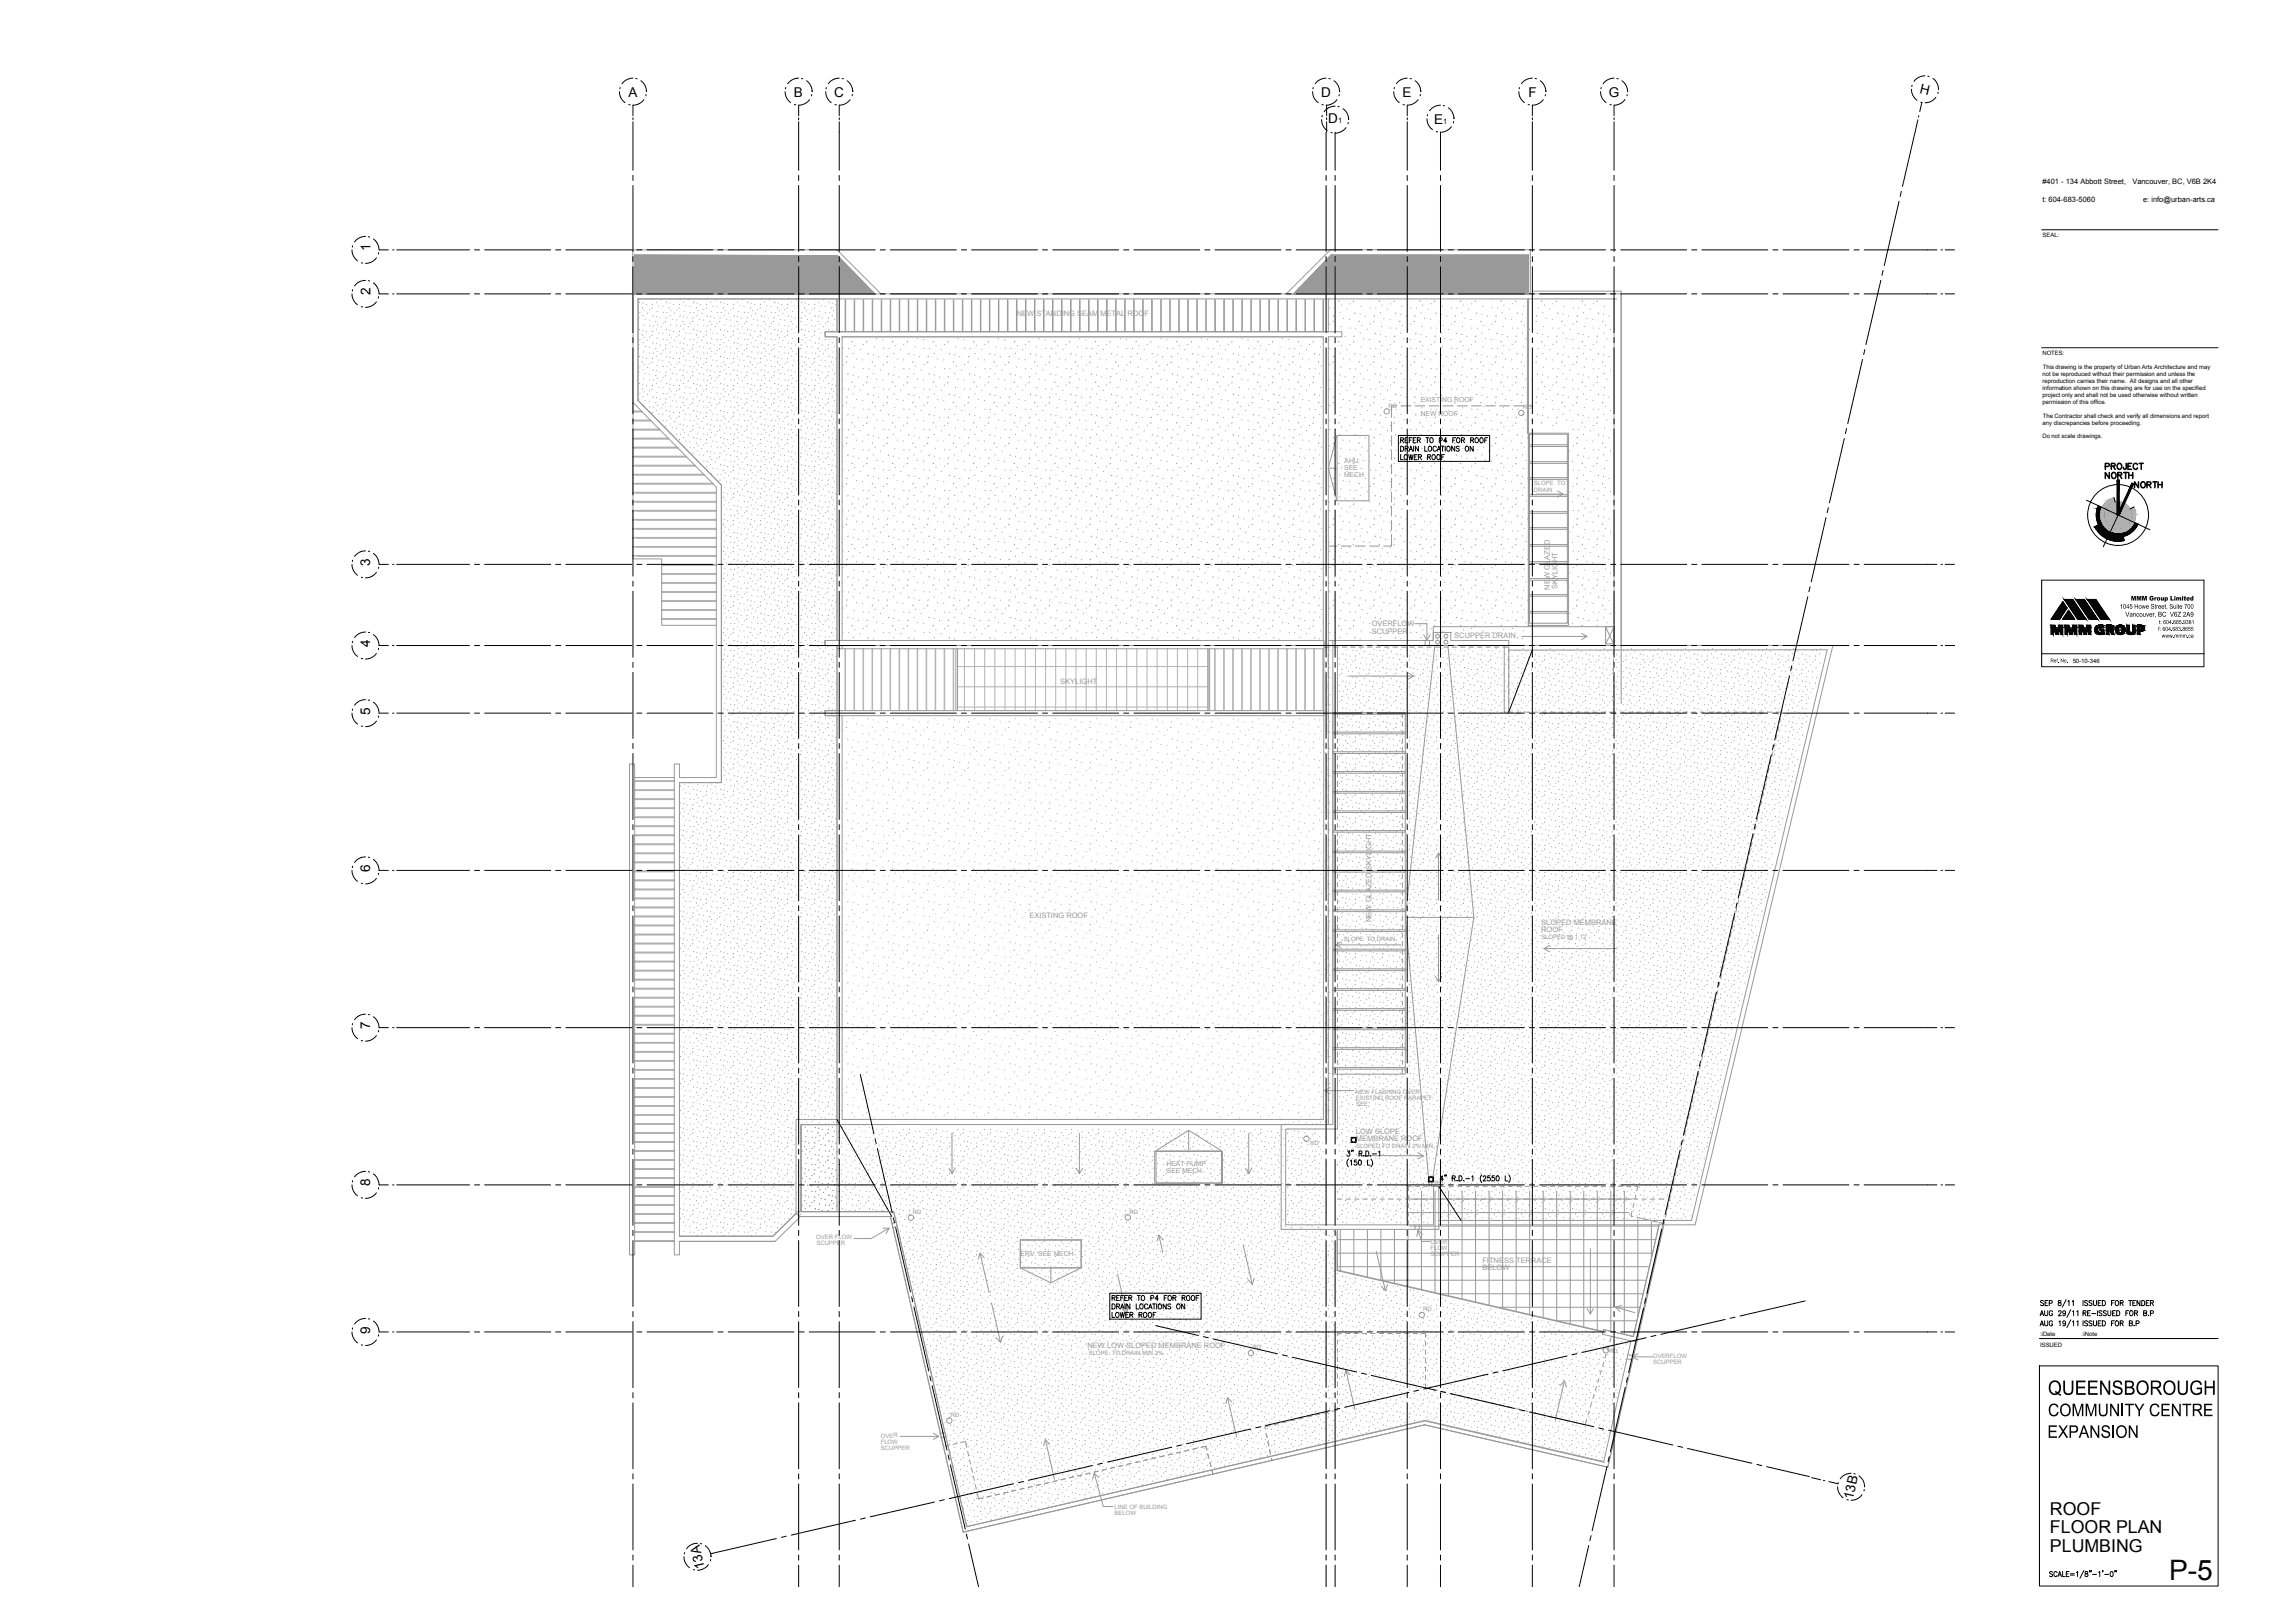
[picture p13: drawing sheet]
<svg xmlns="http://www.w3.org/2000/svg" width="1067mm" height="762mm" viewBox="0 0 1067 762" stroke-linecap="round" stroke-linejoin="round" font-family="sans-serif">
<defs><g id="words">
<text font-size="13.2" x="1019" y="742">P-5</text>
<g font-size="8.3">
<text x="963" y="711">ROOF</text>
<text x="963" y="720">FLOOR PLAN</text>
<text x="963" y="729">PLUMBING</text>
</g>
<text font-size="6.4" x="331" y="736" transform="rotate(-103 331 736)">13A</text>
<g font-size="6.3">
<text x="295" y="45">A</text>
<text x="373" y="45">B</text>
<text x="392" y="45">C</text>
<text x="620" y="45">D</text>
<text x="659" y="45">E</text>
<text x="718" y="45">F</text>
<text x="755" y="45">G</text>
<text x="901" y="44" transform="rotate(13 901 44)">H</text>
<text x="624" y="58">D</text>
<text x="673" y="58">E</text>
<text x="174" y="118" transform="rotate(-90 174 118)">1</text>
<text x="174" y="139" transform="rotate(-90 174 139)">2</text>
<text x="174" y="266" transform="rotate(-90 174 266)">3</text>
<text x="174" y="304" transform="rotate(-90 174 304)">4</text>
<text x="174" y="336" transform="rotate(-90 174 336)">5</text>
<text x="174" y="409" transform="rotate(-90 174 409)">6</text>
<text x="174" y="483" transform="rotate(-90 174 483)">7</text>
<text x="174" y="557" transform="rotate(-90 174 557)">8</text>
<text x="174" y="626" transform="rotate(-90 174 626)">9</text>
<text x="870" y="704" transform="rotate(-77 870 704)">13B</text>
</g>
<g font-size="3.5">
<text x="628" y="58">1</text>
<text x="678" y="58">1</text>
<text x="959" y="87">#401 - 134 Abbott Street,</text>
<text x="1001" y="87">Vancouver, BC, V6B 2K4</text>
<text x="959" y="95">t: 604-683-5060</text>
<text x="1006" y="95">e: info@urban-arts.ca</text>
</g>
<g font-size="3.5" fill="#999">
<text x="658" y="130">SKYLIGHT</text>
<text x="477" y="148">NEW STANDING SEAM METAL ROOF</text>
<text x="728" y="277" transform="rotate(-90 728 277)">NEW GLAZED</text>
<text x="731" y="277" transform="rotate(-90 731 277)">SKYLIGHT</text>
<text x="644" y="294">OVERFLOW</text>
<text x="644" y="297">SCUPPER</text>
<text x="683" y="300">SCUPPER DRAIN</text>
<text x="498" y="321">SKYLIGHT</text>
<text x="483" y="431">EXISTING ROOF</text>
<text x="644" y="433" transform="rotate(-90 644 433)">NEW GLAZED SKYLIGHT</text>
<text x="724" y="438">ROOF</text>
<text x="724" y="434">SLOPED MEMBRANE</text>
<text x="637" y="532">LOW SLOPE</text>
<text x="637" y="536">MEMBRANE ROOF</text>
<text x="696" y="593">FITNESS TERRACE</text>
<text x="696" y="596">BELOW</text>
<text x="511" y="633">NEW LOW SLOPED MEMBRANE ROOF</text>
</g>
<g font-size="3.2" fill="#999">
<text x="667" y="189">EXISTING ROOF</text>
<text x="667" y="195">NEW ROOF</text>
<text x="631" y="221">SEE</text>
<text x="631" y="217">AHU.</text>
<text x="631" y="224">MECH</text>
<text x="548" y="547">HEAT PUMP</text>
<text x="548" y="551">SEE MECH</text>
<text x="479" y="590">ERV. SEE MECH</text>
</g>
<g font-size="2.8">
<text x="959" y="111">SEAL:</text>
<text x="959" y="167">NOTES:</text>
<text x="959" y="173">This drawing is the property of Urban Arts Architecture and may</text>
<text x="959" y="176">not be reproduced without their permission and unless the</text>
<text x="959" y="180">reproduction carries their name. All designs and all other</text>
<text x="959" y="183">information shown on this drawing are for use on the specified</text>
<text x="959" y="186">project only and shall not be used otherwise without written</text>
<text x="959" y="189">permission of this office.</text>
<text x="959" y="196">The Contractor shall check and verify all dimensions and report</text>
<text x="959" y="199">any discrepancies before proceeding.</text>
<text x="959" y="206">Do not scale drawings.</text>
<text x="973" y="311">50-10-346</text>
<text x="958" y="627">:iDate</text>
<text x="977" y="627">:iNote</text>
<text x="958" y="632">ISSUED</text>
</g>
<g font-size="2.8" fill="#999">
<text x="652" y="191">RD</text>
<text x="715" y="192">RD</text>
<text x="720" y="228">SLOPE TO</text>
<text x="720" y="231">DRAIN</text>
<text x="631" y="442">SLOPE TO DRAIN</text>
<text x="724" y="441">SLOPED @ 1:12</text>
<text x="637" y="514">NEW FLASHING OVER</text>
<text x="637" y="516">EXISTING ROOF PARAPET</text>
<text x="637" y="519">SEE</text>
<text x="615" y="537">RD</text>
<text x="637" y="539">SLOPED TO DRAIN 2% MIN.</text>
<text x="674" y="556">RD</text>
<text x="429" y="570">RD</text>
<text x="530" y="570" transform="rotate(-1 530 570)">RD</text>
<text x="383" y="582">OVER FLOW</text>
<text x="383" y="585">SCUPPER</text>
<text x="672" y="587" transform="rotate(-1 672 587)">FLOW</text>
<text x="672" y="584">OVER</text>
<text x="672" y="590">SCUPPER</text>
<text x="668" y="616" transform="rotate(-1 668 616)">RD</text>
<text x="588" y="634">RD</text>
<text x="756" y="635">RD</text>
<text x="511" y="636">SLOPE TO DRAIN MIN 2%</text>
<text x="776" y="638">OVERFLOW</text>
<text x="776" y="641">SCUPPER</text>
<text x="446" y="665">RD</text>
<text x="414" y="678">FLOW</text>
<text x="414" y="675">OVER</text>
<text x="414" y="681">SCUPPER</text>
<text x="523" y="708">LINE OF BUILDING</text>
<text x="523" y="711">BELOW</text>
</g>
</g></defs>
<g fill="none" stroke="#999" stroke-width=".47">
<path d="M299 120v18M302 120v18M305 120v18M308 120v18M312 120v18M315 120v18M318 120v18M321 120v18M324 120v18M327 120v18M331 120v18M334 120v18"/>
<path d="M337 120v18M340 120v18M343 120v18M347 120v18M350 120v18M353 120v18M356 120v18M359 120v18M362 120v18M366 120v18M369 120v18M372 120v18"/>
<path d="M375 120v18M378 120v18M393 117l21 21M393 117h-96v72M626 120v18M629 120v18M632 120v18M635 120v18M639 120v18M642 120v18M645 120v18M648 120v18"/>
<path d="M651 120v18M655 120v18M658 120v18M661 120v18M664 120v18M667 120v18M670 120v18M674 120v18M677 120v18M680 120v18M683 120v18M686 120v18"/>
<path d="M689 120v18M693 120v18M696 120v18M699 120v18M702 120v18M705 120v18M709 120v18M712 120v18M715 120v18M718 120v18M297 138h464M298 138v-18h95l18 18"/>
<path d="M298 126h101M298 132h107M381 120v18M385 120v18M388 120v18M391 120v18M394 121v17M397 124v14M400 127v11M404 131v7M407 134v4M410 137v1"/>
<path d="M607 138l18-18h93v18M610 135v3M613 132h105M613 132v6M616 129v9M619 126h99M620 125v13M623 122v16M719 138v-21h-94l-21 21M720 137h41v193M300 140h93v16h-6v2h6v143h-6v2h6v266h-18l-12 11h-44v-213h20v-139l-39-40zM300 140h459"/>
<path d="M300 140v48l39 40v139h-20v213h44l11-10M300 151h.1M300 149h.1M300 155h.1M300 142h.1M300 147h.1M300 159h.1M302 144v1M302 157h.1M302 148h.1M302 142h.1M302 155h.1"/>
<path d="M302 152v1M302 146h.1M302 159h.1M303 150h.1M304 143h.1M304 156h.1M304 147h.1M304 160h.1M305 150h.1M305 145h.1M305 158h.1M305 153h.1"/>
<path d="M306 145h.1M306 157h.1M306 143h.1M306 156h.1M307 148h.1M307 140h.1M307 153h.1M308 151h.1M308 142h.1M308 155h.1M308 149h.1M309 146h.1"/>
<path d="M309 159h.1M309 152h.1M309 144h.1M309 156h.1M310 149h.1M310 141h.1M310 153h.1M311 144h.1M311 157h.1M311 152h.1M311 147h.1M311 159h.1"/>
<path d="M313 151h-1M313 149h.1M313 142h.1M313 155h.1M313 147h.1M313 159h.1M314 144v1M314 157h.1M315 148h.1M315 142h.1M315 155h.1M315 152v1"/>
<path d="M315 146h.1M315 159h.1M316 150h.1M316 143h.1M316 156h.1M317 147h.1M317 160h.1M318 150h.1M318 145h.1M318 158h.1M318 153h.1M319 145h.1"/>
<path d="M319 157h.1M319 143h.1M319 156h.1M319 148h.1M320 140h-1M320 153h-1M321 151h.1M321 142h.1M321 155h.1M321 149h.1M321 146h.1M321 159h.1"/>
<path d="M321 152h.1M322 144h.1M322 156h.1M323 149h.1M323 141h.1M323 153h.1M324 144h.1M324 157h.1M324 152h.1M324 147h.1M324 159h.1M325 151h.1"/>
<path d="M325 149h.1M326 142h.1M326 155h.1M326 147h.1M326 159h.1M327 144v1M327 157h.1M327 148h.1M327 155h.1M327 142h.1M328 152v1M328 146h.1"/>
<path d="M328 159h.1M328 150h.1M329 143h.1M329 156h.1M330 147h-1M330 160h-1M330 150h.1M330 145h.1M330 158h.1M331 153h-1M332 145h-1M332 157h-1"/>
<path d="M332 143h.1M332 156h.1M332 148h.1M332 140h.1M332 153h.1M333 151h.1M334 142h.1M334 155h.1M334 149h.1M334 159h.1M334 146h.1M334 152h.1"/>
<path d="M335 144h.1M335 156h.1M335 149h.1M336 141h.1M336 153h.1M337 144h.1M337 157h.1M337 152h.1M337 147h.1M337 159h.1M338 151h.1M338 149h.1"/>
<path d="M338 142h.1M338 155h.1M339 147h.1M339 159h.1M340 144v1M340 157h.1M340 148h.1M340 142h.1M340 155h.1M340 152v1M341 146h.1M341 159h.1"/>
<path d="M341 150h.1M342 143h.1M342 156h.1M342 147h.1M342 160h.1M343 150h.1M343 145h.1M343 158h.1M343 153h.1M344 145h.1M344 157h.1M345 143h-1"/>
<path d="M345 156h-1M345 148h.1M345 140h.1M345 153h.1M346 151h.1M346 142h.1M346 155h.1M346 149h.1M347 146h.1M347 159h.1M347 152h.1M347 144h.1"/>
<path d="M347 156h.1M348 149h.1M349 141h.1M349 153h.1M349 144h.1M349 157h.1M350 152h-1M350 147h-1M350 159h-1M351 151h.1M351 149h.1M351 142h.1"/>
<path d="M351 155h.1M351 147h.1M351 159h.1M352 144v1M352 157h.1M353 148h.1M353 155h.1M353 142h.1M353 152v1M353 146h.1M353 159h.1M354 150h.1"/>
<path d="M354 143h.1M354 156h.1M355 147h.1M355 160h.1M356 150h.1M356 145h.1M356 158h.1M356 153h.1M357 145h.1M357 157h.1M357 143h.1M357 156h.1"/>
<path d="M358 148h-1M358 140h.1M358 153h.1M359 151h.1M359 142h.1M359 155h.1M359 149h.1M359 146h.1M359 159h.1M360 152h.1M360 144h.1M360 156h.1"/>
<path d="M361 149h.1M361 141h.1M361 153h.1M362 144h.1M362 157h.1M362 152h.1M362 147h.1M362 159h.1M363 151h.1M364 149h-1M364 142h.1M364 155h.1"/>
<path d="M364 159h.1M364 147h.1M365 144v1M365 157h.1M365 148h.1M365 142h.1M365 155h.1M366 152v1M366 146h.1M366 159h.1M366 150h.1M367 143h.1"/>
<path d="M367 156h.1M368 147h.1M368 160h.1M368 150h.1M369 145h.1M369 158h.1M369 153h.1M370 145h.1M370 157h.1M370 143h.1M370 156h.1M370 148h.1"/>
<path d="M370 140h.1M370 153h.1M372 151h-1M372 142h.1M372 155h.1M372 149h.1M372 146h.1M372 159h.1M372 152h.1M373 144h.1M373 156h.1M373 149h.1"/>
<path d="M374 141h.1M374 153h.1M375 144h.1M375 157h.1M375 152h.1M375 147h.1M375 159h.1M376 151h.1M376 149h.1M377 142h-1M377 155h-1M377 147h.1"/>
<path d="M377 159h.1M378 144v1M378 157h.1M378 148h.1M378 155h.1M378 142h.1M378 152v1M379 146h.1M379 159h.1M379 150h.1M380 143h.1M380 156h.1"/>
<path d="M380 147h.1M380 160h.1M381 150h.1M381 145h.1M381 158h.1M381 153h.1M382 145h.1M382 157h.1M383 143h-1M383 156h-1M383 148h.1M383 140h.1"/>
<path d="M383 153h.1M384 151h.1M384 142h.1M384 155h.1M384 149h.1M385 159h.1M385 146h.1M385 152h.1M386 144h.1M386 156h.1M386 149h.1M387 141h.1"/>
<path d="M387 153h.1M387 157h.1M387 144h.1M388 152h.1M388 147h.1M388 159h.1M389 151h.1M389 149h.1M389 142h.1M389 155h.1M389 159h.1M389 147h.1"/>
<path d="M391 144l-1 1M391 148h.1M391 142h.1M391 155h.1M391 152v1M391 146h.1M391 159h.1M392 150h.1M392 143h.1M392 156h.1M393 140v16h231v-16M393 147h.1"/>
<path d="M393 160h.1M395 158h226v143M395 158v143M395 158h226M396 159h-1M397 141v15M401 141v15M405 141v15M406 141v15M410 141v15M412 159h.1M414 141v15"/>
<path d="M415 159h.1M418 141v15M422 141v15M426 141v15M427 141v15M431 141v15M431 159h.1M434 159h.1M435 141v15M439 141v15M443 141v15M444 141v15"/>
<path d="M448 141v15M450 159h.1M452 141v15M453 159h.1M456 141v15M460 141v15M461 141v15M465 141v15M469 141v15M469 159h.1M472 159h.1M473 141v15"/>
<path d="M477 141v15M482 141v15M486 141v15M488 159h.1M490 141v15M491 159h.1M494 141v15M498 141v15M499 141v15M503 141v15M507 141v15M507 159h.1"/>
<path d="M510 159h.1M511 141v15M515 141v15M516 141v15M520 141v15M524 141v15M526 159h.1M528 141v15M529 159h.1M532 141v15M533 141v15M537 141v15"/>
<path d="M541 141v15M545 141v15M545 159h.1M548 159h.1M549 141v15M553 141v15M554 141v15M558 141v15M562 141v15M564 159h.1M566 141v15M567 159h.1"/>
<path d="M570 141v15M571 141v15M575 141v15M579 141v15M583 141v15M583 159h.1M586 159h.1M587 141v15M588 141v15M592 141v15M596 141v15M600 141v15"/>
<path d="M602 159h.1M604 141v15M605 159h.1M609 141v15M613 141v15M617 141v15M621 141v15M621 159h.1M624 140h.1M624 159h.1M624 152h.1M624 144v1"/>
<path d="M626 151h.1M626 148h.1M627 156v1M627 145h.1M629 141h.1M629 147h.1M630 153h.1M630 143h.1M631 149v1M632 158h.1M632 145h.1M634 150h.1"/>
<path d="M634 143h.1M634 154h.1M636 141l-1 1M636 158h.1M636 147h.1M637 154h-1M638 151h.1M639 147v1M639 156h.1M639 144h.1M640 153h-1M640 159h.1"/>
<path d="M641 148h.1M642 155h.1M643 140h.1M643 159h.1M643 152h.1M643 144v1M645 151h.1M645 148h.1M646 156v1M646 145h.1M648 141h.1M648 157h.1"/>
<path d="M648 147h.1M649 153h.1M649 143h.1M650 149v1M651 158h.1M652 145h-1M653 150h.1M653 143h.1M653 154h.1M655 141l-1 1M655 158h.1M655 147h.1"/>
<path d="M656 154h.1M657 151h.1M658 147v1M658 156h.1M658 144h.1M659 153h-1M659 159h.1M660 148h.1M661 155h.1M662 140h.1M662 159h.1M662 152h.1"/>
<path d="M663 144l-1 1M664 151h.1M664 148h.1M665 156v1M665 145h.1M667 141h.1M667 157h.1M667 147h.1M668 153h.1M668 143h.1M669 149v1M670 158h.1"/>
<path d="M671 145h-1M672 150h.1M672 143h.1M672 154h.1M674 141v1M674 158h.1M674 147h.1M675 154h.1M676 151h.1M677 147v1M677 156h.1M677 144h.1"/>
<path d="M678 153h.1M678 159h.1M679 148h.1M680 155h.1M681 140h.1M681 159h.1M682 152h-1M682 144l-1 1M683 151h.1M684 148h-1M684 156v1M684 145h.1"/>
<path d="M686 141h.1M686 157h.1M686 147h.1M687 153h.1M687 143h.1M688 149v1M689 158h.1M690 145h.1M691 150h.1M691 143h.1M691 154h.1M693 141v1"/>
<path d="M693 158h.1M693 147h.1M694 154h.1M695 151h.1M696 147v1M696 156h.1M696 144h.1M697 153h.1M697 159h.1M698 148h.1M699 155h.1M700 140h.1"/>
<path d="M700 159h.1M701 152h.1M701 144v1M702 151h.1M703 148h-1M703 156v1M703 145h.1M705 141h.1M705 157h.1M705 147h.1M706 153h.1M706 143h.1"/>
<path d="M707 149v1M708 158h.1M709 145h.1M710 150h.1M710 143h.1M710 154h.1M712 141v1M712 158h.1M713 147h-1M713 154h.1M715 151h-1M715 147v1"/>
<path d="M715 156h.1M715 144h.1M716 153h.1M717 159h-1M717 141h1v62h-1zM717 148h.1M718 140v154M718 155h.1M719 140h.1M719 159h.1M720 152h.1M720 144v1"/>
<path d="M721 151h.1M722 148h-1M722 156v1M722 145h.1M724 141h.1M724 157h.1M724 147h.1M725 153h.1M725 143h.1M726 149v1M727 158h.1M728 145h.1"/>
<path d="M729 150h.1M729 143h.1M729 154h.1M731 141v1M731 158h.1M732 147h-1M732 154h.1M734 151h-1M734 147v1M734 156h.1M734 144h.1M735 153h.1"/>
<path d="M736 159h-1M736 148h.1M737 155h.1M738 140h.1M738 159h.1M739 152h.1M739 144v1M740 151h.1M741 148h-1M741 156v1M741 145h.1M743 141h.1"/>
<path d="M743 157h.1M744 147h-1M744 153h.1M744 143h.1M745 149v1M746 158h.1M747 145h.1M748 150h.1M748 143h.1M748 154h.1M750 141v1M750 158h.1"/>
<path d="M751 147h-1M751 154h.1M753 151h-1M753 147v1M753 156h.1M753 144h.1M754 153h.1M755 159h.1M755 148h.1M756 155h.1M758 140v153M300 164h.1"/>
<path d="M300 176v1M300 162h.1M300 175h.1M300 167h.1M300 172h.1M302 170h.1M302 161h.1M302 174h.1M302 168h.1M302 165h.1M302 178h.1M302 171h.1"/>
<path d="M303 163h.1M303 175h.1M304 168h.1M304 172v1M305 163h.1M305 176h.1M305 171h.1M305 166h.1M305 178h.1M306 170h.1M306 168h.1M307 161h.1"/>
<path d="M307 174h.1M307 166h.1M307 178h.1M308 164h.1M308 176h.1M308 167h.1M308 180h.1M308 161h.1M308 174h.1M309 172h.1M309 165h.1M309 178h.1"/>
<path d="M309 169h.1M310 162h.1M310 175h.1M310 166h.1M310 179h.1M311 169h.1M311 164v1M311 177h.1M311 172h.1M313 164h-1M313 176l-1 1M313 162h.1"/>
<path d="M313 175h.1M313 167h.1M313 172h.1M314 170h.1M315 161h.1M315 174h.1M315 168h.1M315 165h.1M315 178h.1M315 171h.1M316 163h.1M316 175h.1"/>
<path d="M316 168h.1M317 172v1M318 163h.1M318 176h.1M318 171h.1M318 166h.1M318 178h.1M319 170h.1M319 168h.1M319 161h.1M319 174h.1M320 166h-1"/>
<path d="M320 178h-1M321 164h.1M321 176h.1M321 167h.1M321 180h.1M321 161h.1M321 174h.1M321 172h.1M321 165h.1M321 178h.1M322 169h.1M323 162h.1"/>
<path d="M323 175h.1M323 166h.1M323 179h.1M324 169h.1M324 164v1M324 177h.1M324 172h.1M325 164h.1M325 176v1M325 162h.1M325 175h.1M326 167h.1"/>
<path d="M326 172h.1M327 170h.1M327 161h.1M327 174h.1M327 168h.1M328 165h.1M328 178h.1M328 171h.1M328 163h.1M328 175h.1M329 168h.1M330 172l-1 1"/>
<path d="M330 163h.1M330 176h.1M330 171h.1M331 166h-1M331 178h-1M332 170h-1M332 168h.1M332 161h.1M332 174h.1M332 166h.1M332 178h.1M333 164h.1"/>
<path d="M333 176h.1M334 167h.1M334 180h.1M334 161h.1M334 174h.1M334 172h.1M334 165h.1M334 178h.1M335 169h.1M335 162h.1M335 175h.1M336 166h.1"/>
<path d="M336 179h.1M337 169h.1M337 164v1M337 177h.1M337 172h.1M338 164h.1M338 176v1M338 162h.1M338 175h.1M338 167h.1M339 172h.1M340 170h.1"/>
<path d="M340 161h.1M340 174h.1M340 168h.1M340 165h.1M340 178h.1M341 171h.1M341 163h.1M341 175h.1M342 168h.1M342 172v1M343 163h.1M343 176h.1"/>
<path d="M343 171h.1M343 166h.1M343 178h.1M344 170h.1M345 168h-1M345 161h.1M345 174h.1M345 166h.1M345 178h.1M346 164h.1M346 176h.1M346 167h.1"/>
<path d="M346 180h.1M346 161h.1M346 174h.1M347 172h.1M347 165h.1M347 178h.1M347 169h.1M348 162h.1M348 175h.1M349 166h.1M349 179h.1M349 169h.1"/>
<path d="M350 164l-1 1M350 177h-1M350 172h-1M351 164h.1M351 176v1M351 162h.1M351 175h.1M351 167h.1M351 172h.1M352 170h.1M353 161h.1M353 174h.1"/>
<path d="M353 168h.1M353 165h.1M353 178h.1M353 171h.1M354 175h.1M354 163h.1M354 168h.1M355 172v1M356 163h.1M356 176h.1M356 171h.1M356 166h.1"/>
<path d="M356 178h.1M357 170h.1M357 168h.1M358 161h-1M358 174h-1M358 166h.1M358 178h.1M359 164h.1M359 176h.1M359 167h.1M359 180h.1M359 161h.1"/>
<path d="M359 174h.1M359 172h.1M360 165h.1M360 178h.1M360 169h.1M361 162h.1M361 175h.1M361 166h.1M361 179h.1M362 169h.1M362 164v1M362 177h.1"/>
<path d="M362 172h.1M363 164h.1M363 176v1M364 162h-1M364 175h-1M364 167h.1M364 172h.1M365 170h.1M365 161h.1M365 174h.1M365 168h.1M366 165h.1"/>
<path d="M366 178h.1M366 171h.1M366 175h.1M366 163h.1M367 168h.1M368 172v1M368 163h.1M368 176h.1M369 171h.1M369 166h.1M369 178h.1M370 170h.1"/>
<path d="M370 168h.1M370 161h.1M370 174h.1M370 166h.1M370 178h.1M372 164h-1M372 176h-1M372 167h.1M372 180h.1M372 161h.1M372 174h.1M372 172h.1"/>
<path d="M372 165h.1M372 178h.1M373 169h.1M373 162h.1M373 175h.1M374 166h.1M374 179h.1M375 169h.1M375 164v1M375 177h.1M375 172h.1M376 164h.1"/>
<path d="M376 176v1M376 162h.1M376 175h.1M377 167h-1M377 172h.1M378 170h.1M378 161h.1M378 174h.1M378 168h.1M378 165h.1M378 178h.1M379 171h.1"/>
<path d="M379 163h.1M379 175h.1M380 168h.1M380 172v1M381 163h.1M381 176h.1M381 171h.1M381 166h.1M381 178h.1M382 170h.1M383 168h-1M383 161h.1"/>
<path d="M383 174h.1M383 166h.1M383 178h.1M384 164h.1M384 176h.1M384 167h.1M384 180h.1M384 161h.1M384 174h.1M385 172h.1M385 165h.1M385 178h.1"/>
<path d="M386 169h.1M386 162h.1M386 175h.1M387 166h.1M387 179h.1M387 169h.1M388 164v1M388 177h.1M388 172h.1M389 164h.1M389 176v1M389 162h.1"/>
<path d="M389 175h.1M389 167h.1M389 172h.1M391 170h-1M391 161h.1M391 174h.1M391 168h.1M391 178h.1M391 165h.1M391 171h.1M392 163h.1M392 175h.1"/>
<path d="M392 168h.1M393 172v1M396 178l-1 1M396 171h.1M396 164h.1M398 170h-1M398 167v1M398 175v1M398 164h.1M400 160v1M400 179v1M401 176h.1"/>
<path d="M401 166h.1M401 172h.1M401 162h.1M402 169h.1M403 177h.1M404 164h.1M405 169h.1M405 162h.1M405 173h.1M407 160v1M407 179v1M407 177h.1"/>
<path d="M408 166h.1M408 173h.1M410 170h.1M410 167h.1M410 175h.1M411 163h.1M411 172h.1M412 178h.1M413 167v1M413 174h.1M415 178v1M415 171h.1"/>
<path d="M415 164h.1M417 170h-1M417 167v1M417 175v1M418 164h-1M419 160v1M419 179v1M420 176h.1M420 166h.1M420 172h.1M420 162h.1M421 169h.1"/>
<path d="M422 177h.1M423 164h.1M424 169h.1M424 162h.1M424 173h.1M426 160v1M426 179v1M426 177h.1M427 166h.1M427 173h.1M429 170h.1M429 167h.1"/>
<path d="M429 175h.1M430 163h.1M430 172h.1M431 178h.1M432 167v1M432 174h.1M434 178v1M434 171h.1M434 164h.1M436 170h-1M436 167v1M436 175v1"/>
<path d="M437 164h-1M438 160v1M438 179v1M439 176h.1M439 166h.1M439 172h.1M440 162h-1M440 169h.1M441 177h.1M442 164h.1M443 169h.1M443 162h.1"/>
<path d="M443 173h.1M445 160v1M445 179v1M445 177h.1M446 166h.1M446 173h.1M448 170h.1M448 167h.1M448 175h.1M449 163h.1M449 172h.1M450 178h.1"/>
<path d="M451 167v1M452 174h-1M453 178v1M453 171h.1M453 164h.1M455 170h-1M455 167v1M455 175v1M456 164h.1M457 160v1M457 179v1M458 176h.1"/>
<path d="M458 166h.1M458 172h.1M459 162h-1M459 169h.1M460 177h.1M461 164h.1M462 169h.1M463 162h-1M463 173h-1M464 160v1M464 179v1M464 177h.1"/>
<path d="M465 166h.1M465 173h.1M467 170h.1M467 167h.1M467 175h.1M468 163h.1M468 172h.1M469 178h.1M470 167v1M471 174h.1M472 178v1M472 171h.1"/>
<path d="M472 164h.1M474 170h.1M474 167v1M474 175v1M475 164h.1M476 160v1M476 179v1M477 176h.1M477 166h.1M477 172h.1M478 162h.1M478 169h.1"/>
<path d="M479 177h.1M480 164h.1M481 169h.1M482 162h-1M482 173h-1M483 160v1M483 179v1M484 177h-1M484 166h.1M484 173h.1M486 170h.1M486 167h.1"/>
<path d="M486 175h.1M487 163h.1M487 172h.1M488 178h.1M489 167v1M490 174h.1M491 178v1M491 171h.1M491 164h.1M493 170h.1M493 167v1M493 175v1"/>
<path d="M494 164h.1M495 160v1M495 179v1M496 176h.1M496 166h.1M496 172h.1M497 162h.1M497 169h.1M498 177h.1M499 164h.1M500 169h.1M501 162h.1"/>
<path d="M501 173h.1M502 160v1M502 179v1M503 177h-1M503 166h.1M503 173h.1M505 170h.1M505 167h.1M505 175h.1M506 163h.1M506 172h.1M507 178h.1"/>
<path d="M508 167v1M509 174h.1M510 178v1M510 171h.1M510 164h.1M512 170h.1M512 167v1M513 175l-1 1M513 164h.1M515 160l-1 1M515 179l-1 1M515 176h.1"/>
<path d="M515 166h.1M515 172h.1M516 162h.1M517 169h-1M517 177h.1M518 164h.1M519 169h.1M520 162h.1M520 173h.1M521 160v1M521 179v1M522 177h-1"/>
<path d="M522 166h.1M522 173h.1M524 170h.1M524 167h.1M524 175h.1M525 163h.1M525 172h.1M526 178h.1M527 167v1M528 174h.1M529 178v1M529 171h.1"/>
<path d="M529 164h.1M531 170h.1M531 167v1M532 175l-1 1M532 164h.1M534 160l-1 1M534 179l-1 1M534 176h.1M534 166h.1M534 172h.1M535 162h.1M536 169h-1"/>
<path d="M536 177h.1M537 164h.1M538 169h.1M539 162h.1M539 173h.1M540 160v1M540 179v1M541 177h-1M541 166h.1M541 173h.1M543 170h.1M543 167h.1"/>
<path d="M544 175h-1M544 163h.1M544 172h.1M545 178h.1M546 167v1M547 174h.1M548 178v1M548 171h.1M548 164h.1M550 170h.1M550 167v1M551 175l-1 1"/>
<path d="M551 164h.1M553 160l-1 1M553 179l-1 1M553 176h.1M553 166h.1M553 172h.1M554 162h.1M555 169h.1M556 177h-1M556 164h.1M558 169h-1M558 162h.1"/>
<path d="M558 173h.1M559 160v1M559 179v1M560 177h-1M560 166h.1M560 173h.1M562 170h.1M563 167h-1M563 175h-1M563 163h.1M563 172h.1M564 178h.1"/>
<path d="M565 167v1M566 174h.1M567 178v1M567 171h.1M567 164h.1M569 170h.1M569 167v1M570 175l-1 1M570 164h.1M572 160l-1 1M572 179l-1 1M572 176h.1"/>
<path d="M572 166h.1M573 172h-1M573 162h.1M574 169h.1M575 177h-1M575 164h.1M577 169h-1M577 162h.1M577 173h.1M579 160l-1 1M579 179l-1 1M579 177h.1"/>
<path d="M579 166h.1M579 173h.1M581 170h.1M582 167h.1M582 175h.1M582 163h.1M582 172h.1M583 178h.1M584 167v1M585 174h.1M586 178v1M586 171h.1"/>
<path d="M586 164h.1M588 170h.1M588 167v1M589 175v1M589 164h.1M591 160l-1 1M591 179l-1 1M591 176h.1M591 166h.1M592 172h-1M592 162h.1M593 169h.1"/>
<path d="M594 177h-1M594 164h.1M596 169h.1M596 162h.1M596 173h.1M598 160l-1 1M598 179l-1 1M598 177h.1M598 166h.1M598 173h.1M600 170h.1M601 167h.1"/>
<path d="M601 175h.1M601 163h.1M601 172h.1M602 178h.1M603 167v1M604 174h.1M605 178v1M605 171h.1M605 164h.1M607 170h.1M607 167v1M608 175v1"/>
<path d="M608 164h.1M610 160v1M610 179v1M610 176h.1M610 166h.1M611 172h.1M611 162h.1M612 169h.1M613 177h.1M613 164h.1M615 169h.1M615 162h.1"/>
<path d="M615 173h.1M617 160l-1 1M617 179l-1 1M617 177h.1M617 166h.1M618 173h-1M619 170h.1M620 167h.1M620 175h.1M620 163h.1M620 172h.1M621 178h.1"/>
<path d="M624 178v1M624 171h.1M624 164h.1M626 170h.1M626 167v1M627 175v1M627 164h.1M629 160v1M629 179v1M629 176h.1M629 166h.1M630 172h.1"/>
<path d="M630 162h.1M631 169h.1M632 177h.1M632 164h.1M634 169h.1M634 162h.1M634 173h.1M636 160l-1 1M636 179l-1 1M636 177h.1M636 166h.1M637 173h-1"/>
<path d="M638 170h.1M639 167h.1M639 175h.1M639 163h.1M640 172h-1M640 178h.1M641 167v1M642 174h.1M643 178v1M643 171h.1M643 164h.1M645 170h.1"/>
<path d="M645 167v1M646 175v1M646 164h.1M648 160v1M648 179v1M648 176h.1M648 166h.1M649 172h.1M649 162h.1M650 169h.1M651 177h.1M652 164h-1"/>
<path d="M653 169h.1M653 162h.1M653 173h.1M655 160l-1 1M655 179l-1 1M655 177h.1M655 166h.1M656 173h.1M657 170h.1M658 167h.1M658 175h.1M658 163h.1"/>
<path d="M659 172h-1M659 178h.1M660 167v1M661 174h.1M662 178v1M662 171h.1M663 164h-1M664 170h.1M664 167v1M665 175v1M665 164h.1M667 160v1"/>
<path d="M667 179v1M667 176h.1M667 166h.1M668 172h.1M668 162h.1M669 169h.1M670 177h.1M671 164h-1M672 169h.1M672 162h.1M672 173h.1M674 160v1"/>
<path d="M674 179v1M674 177h.1M674 166h.1M675 173h.1M676 170h.1M677 167h.1M677 175h.1M677 163h.1M678 172h.1M678 178h.1M679 167v1M680 174h.1"/>
<path d="M681 178v1M682 171h-1M682 164h-1M683 170h.1M684 167l-1 1M684 175v1M684 164h.1M686 160v1M686 179v1M686 176h.1M686 166h.1M687 172h.1"/>
<path d="M687 162h.1M688 169h.1M689 177h.1M690 164h.1M691 169h.1M691 162h.1M691 173h.1M693 160v1M693 179v1M693 177h.1M693 166h.1M694 173h.1"/>
<path d="M695 170h.1M696 167h.1M696 175h.1M696 163h.1M697 172h.1M697 178h.1M698 167v1M699 174h.1M700 178v1M701 171h.1M701 164h.1M702 170h.1"/>
<path d="M703 167l-1 1M703 175v1M703 164h.1M705 160v1M705 179v1M705 176h.1M705 166h.1M706 172h.1M706 162h.1M707 169h.1M708 177h.1M709 164h.1"/>
<path d="M710 169h.1M710 162h.1M710 173h.1M712 160v1M712 179v1M712 177h.1M713 166h-1M713 173h.1M715 170h-1M715 167h.1M715 175h.1M715 163h.1"/>
<path d="M716 172h.1M717 178h-1M717 167v1M719 178v1M720 171h.1M720 164h.1M721 170h.1M722 167l-1 1M722 175v1M722 164h.1M724 160v1M724 179v1"/>
<path d="M724 176h.1M724 166h.1M725 172h.1M725 162h.1M726 169h.1M727 177h.1M728 164h.1M729 169h.1M729 162h.1M729 173h.1M731 160v1M731 179v1"/>
<path d="M731 177h.1M732 166h-1M732 173h.1M734 170h-1M734 167h.1M734 175h.1M734 163h.1M735 172h.1M736 178h-1M736 167v1M737 174h.1M738 178v1"/>
<path d="M739 171h.1M739 164h.1M740 170h.1M741 167l-1 1M741 175v1M741 164h.1M743 160v1M743 179v1M743 176h.1M744 166h-1M744 172h.1M744 162h.1"/>
<path d="M745 169h.1M746 177h.1M747 164h.1M748 169h.1M748 162h.1M748 173h.1M750 160v1M750 179v1M750 177h.1M751 166h-1M751 173h.1M753 170h-1"/>
<path d="M753 167h.1M753 175h.1M753 163h.1M754 172h.1M755 178h.1M755 167v1M756 174h.1M297 189l39 40v136h-17v-6h-2v230h2v-6M297 189v73h14v32h25M297 189h.1M297 193h5M297 193h4"/>
<path d="M297 197h8M298 198h8M300 187h.1M300 180h.1M300 185h.1M302 183h.1M302 186h.1M302 180h.1M302 191h.1M302 184h.1M303 188h.1M304 181h.1"/>
<path d="M304 185h.1M305 188h.1M305 183v1M305 191h.1M306 183h.1M306 181h.1M306 194h.1M307 186v1M307 191h.1M308 189h.1M308 193h.1M308 187h.1"/>
<path d="M309 184h.1M309 197h.1M309 190h.1M309 182h.1M309 194h.1M310 187h.1M310 191v1M311 182h.1M311 195h.1M311 190h.1M311 185h.1M311 197h.1"/>
<path d="M313 189h-1M313 187h.1M313 200h.1M313 180h.1M313 193h.1M313 185h.1M313 197v1M314 183h.1M314 195h.1M315 186h.1M315 199h.1M315 180h.1"/>
<path d="M315 193h.1M315 191h.1M315 184h.1M315 197h.1M316 188h.1M316 181h.1M316 194h.1M317 185h.1M317 198h.1M318 188h.1M318 196h.1M318 183v1"/>
<path d="M318 191h.1M319 183h.1M319 195v1M319 181h.1M319 194h.1M319 186v1M319 199h.1M320 191h-1M321 189h.1M321 193h.1M321 187h.1M321 199v1"/>
<path d="M321 184h.1M321 197h.1M321 190h.1M322 182h.1M322 194h.1M323 187h.1M323 191v1M324 182h.1M324 195h.1M324 190h.1M324 185h.1M324 197h.1"/>
<path d="M325 189h.1M325 187h.1M325 200h.1M326 180h.1M326 193h.1M326 185h.1M326 197v1M327 183h.1M327 195h.1M327 186h.1M327 199h.1M327 180h.1"/>
<path d="M327 193h.1M328 191h.1M328 197h.1M328 184h.1M328 188h.1M329 181h.1M329 194h.1M330 185h-1M330 198h-1M330 188h.1M330 183v1M330 196h.1"/>
<path d="M331 191h-1M332 183h-1M332 195l-1 1M332 181h.1M332 194h.1M332 186v1M332 199h.1M332 191h.1M333 189h.1M334 193h.1M334 187h.1M334 199v1"/>
<path d="M334 184h.1M334 197h.1M334 190h.1M335 182h.1M335 194h.1M335 187h.1M336 191v1M337 182h.1M337 195h.1M337 190h.1M337 185h.1M337 197h.1"/>
<path d="M338 189h.1M338 187h.1M338 200h.1M338 180h.1M338 193h.1M339 185h.1M339 197v1M340 183h.1M340 195h.1M340 186h.1M340 199h.1M340 180h.1"/>
<path d="M340 193h.1M340 191h.1M341 184h.1M341 197h.1M341 188h.1M342 181h.1M342 194h.1M342 185h.1M342 198h.1M343 188h.1M343 183v1M343 196h.1"/>
<path d="M343 191h.1M344 183h.1M344 195v1M345 181h-1M345 194h-1M345 186v1M345 199h.1M345 191h.1M346 189h.1M346 193h.1M346 187h.1M346 199v1"/>
<path d="M347 184h.1M347 197h.1M347 190h.1M347 182h.1M347 194h.1M348 187h.1M349 191v1M349 182h.1M349 195h.1M350 190h-1M350 185h-1M350 197h-1"/>
<path d="M351 189h.1M351 187h.1M351 200h.1M351 180h.1M351 193h.1M351 185h.1M351 197v1M352 183h.1M352 195h.1M353 186h.1M353 199h.1M353 180h.1"/>
<path d="M353 193h.1M353 191h.1M353 184h.1M353 197h.1M354 188h.1M354 181h.1M354 194h.1M355 185h.1M355 198h.1M356 188h.1M356 183v1M356 196h.1"/>
<path d="M356 191h.1M357 183h.1M357 195v1M357 181h.1M357 194h.1M358 186l-1 1M358 199h-1M358 191h.1M359 189h.1M359 193h.1M359 187h.1M359 199v1"/>
<path d="M359 184h.1M359 197h.1M360 190h.1M360 194h.1M360 182h.1M361 187h.1M361 191v1M362 182h.1M362 195h.1M362 190h.1M362 185h.1M362 197h.1"/>
<path d="M363 189h.1M364 187h-1M364 200h-1M364 180h.1M364 193h.1M364 197v1M364 185h.1M365 183h.1M365 195h.1M365 186h.1M365 199h.1M365 180h.1"/>
<path d="M365 193h.1M366 191h.1M366 184h.1M366 197h.1M366 188h.1M367 181h.1M367 194h.1M368 185h.1M368 198h.1M368 188h.1M369 183v1M369 196h.1"/>
<path d="M369 191h.1M370 183h.1M370 195v1M370 181h.1M370 194h.1M370 199h.1M370 186v1M370 191h.1M372 189h-1M372 193h.1M372 187h.1M372 199v1"/>
<path d="M372 184h.1M372 197h.1M372 190h.1M373 194h.1M373 182h.1M373 187h.1M374 191v1M375 182h.1M375 195h.1M375 190h.1M375 185h.1M375 197h.1"/>
<path d="M376 189h.1M376 187h.1M376 200h.1M377 193h-1M377 180h-1M377 185h.1M377 197v1M378 183h.1M378 195h.1M378 186h.1M378 199h.1M378 180h.1"/>
<path d="M378 193h.1M378 191h.1M379 184h.1M379 197h.1M379 188h.1M380 194h.1M380 181h.1M380 185h.1M380 198h.1M381 188h.1M381 183v1M381 196h.1"/>
<path d="M381 191h.1M382 183h.1M382 195v1M383 181h-1M383 194h-1M383 186v1M383 199h.1M383 191h.1M384 189h.1M384 193h.1M384 187h.1M384 199v1"/>
<path d="M385 184h.1M385 197h.1M385 190h.1M386 182h.1M386 194h.1M386 187h.1M387 191v1M387 182h.1M387 195h.1M388 190h.1M388 185h.1M388 197h.1"/>
<path d="M389 189h.1M389 187h.1M389 200h.1M389 180h.1M389 193h.1M389 197v1M389 185h.1M391 183h-1M391 195h-1M391 186h.1M391 199h.1M391 180h.1"/>
<path d="M391 193h.1M391 191h.1M391 184h.1M391 197h.1M392 188h.1M392 181h.1M392 194h.1M393 185h.1M393 198h.1M396 197l-1 1M396 190h.1M396 183h.1"/>
<path d="M398 189h-1M398 186v1M398 195h.1M398 183h.1M400 198v1M401 195h.1M401 185h.1M401 191h.1M401 181h.1M402 188h.1M403 196h.1M404 183h.1"/>
<path d="M405 188h.1M405 181h.1M405 200h.1M405 192h.1M407 199h.1M407 196h.1M408 185h.1M408 192h.1M410 189h.1M410 186h.1M410 194v1M411 182h.1"/>
<path d="M411 191h.1M412 197h.1M413 186v1M413 193h.1M415 197v1M415 190h.1M415 183h.1M417 189h-1M417 186v1M417 195h.1M418 183h-1M419 198v1"/>
<path d="M420 195h.1M420 185h.1M420 191h.1M420 181h.1M421 188h.1M422 196h.1M423 183h.1M424 188h.1M424 181h.1M424 200h.1M424 192h.1M426 199h.1"/>
<path d="M426 196h.1M427 185h.1M427 192h.1M429 189h.1M429 186h.1M429 194v1M430 182h.1M430 191h.1M431 197h.1M432 186v1M432 193h.1M434 197v1"/>
<path d="M434 190h.1M434 183h.1M436 189h-1M436 186v1M436 195h.1M437 183h-1M438 198v1M439 195h.1M439 185h.1M439 191h.1M440 181h-1M440 188h.1"/>
<path d="M441 196h.1M442 183h.1M443 188h.1M443 181h.1M443 200h.1M443 192h.1M445 199h.1M445 196h.1M446 185h.1M446 192h.1M448 189h.1M448 186h.1"/>
<path d="M448 194v1M449 182h.1M449 191h.1M450 197h.1M451 186v1M452 193h-1M453 197v1M453 190h.1M453 183h.1M455 189h-1M455 186v1M455 195h.1"/>
<path d="M456 183h.1M457 198v1M458 195h.1M458 185h.1M458 191h.1M459 181h-1M459 188h.1M460 196h.1M461 183h.1M462 188h.1M463 181h-1M463 200h-1"/>
<path d="M463 192h-1M464 199h.1M464 196h.1M465 185h.1M465 192h.1M467 189h.1M467 186h.1M467 194v1M468 182h.1M468 191h.1M469 197h.1M470 186v1"/>
<path d="M471 193h.1M472 197v1M472 190h.1M472 183h.1M474 189h.1M474 186v1M474 195h.1M475 183h.1M476 198v1M477 195h.1M477 185h.1M477 191h.1"/>
<path d="M478 181h.1M478 188h.1M479 196h.1M480 183h.1M481 188h.1M482 181h-1M482 200h-1M482 192h-1M483 199h.1M484 196h-1M484 185h.1M484 192h.1"/>
<path d="M486 189h.1M486 186h.1M486 194v1M487 182h.1M487 191h.1M488 197h.1M489 186v1M490 193h.1M491 197v1M491 190h.1M491 183h.1M493 189h.1"/>
<path d="M493 186v1M493 195h.1M494 183h.1M495 198v1M496 195h.1M496 185h.1M496 191h.1M497 181h.1M497 188h.1M498 196h.1M499 183h.1M500 188h.1"/>
<path d="M501 181h.1M501 200h.1M501 192h.1M502 199h.1M503 196h-1M503 185h.1M503 192h.1M505 189h.1M505 186h.1M505 194v1M506 182h.1M506 191h.1"/>
<path d="M507 197h.1M508 186v1M509 193h.1M510 197v1M510 190h.1M510 183h.1M512 189h.1M512 186v1M513 195h-1M513 183h.1M515 198l-1 1M515 195h.1"/>
<path d="M515 185h.1M515 191h.1M516 181h.1M517 188h-1M517 196h.1M518 183h.1M519 188h.1M520 181h.1M520 200h.1M520 192h.1M521 199h.1M522 196h-1"/>
<path d="M522 185h.1M522 192h.1M524 189h.1M524 186h.1M524 194v1M525 182h.1M525 191h.1M526 197h.1M527 186v1M528 193h.1M529 197v1M529 190h.1"/>
<path d="M529 183h.1M531 189h.1M531 186v1M532 195h-1M532 183h.1M534 198l-1 1M534 195h.1M534 185h.1M534 191h.1M535 181h.1M536 188h-1M536 196h.1"/>
<path d="M537 183h.1M538 188h.1M539 181h.1M539 200h.1M539 192h.1M540 199h.1M541 196h-1M541 185h.1M541 192h.1M543 189h.1M543 186h.1M544 194l-1 1"/>
<path d="M544 182h.1M544 191h.1M545 197h.1M546 186v1M547 193h.1M548 197v1M548 190h.1M548 183h.1M550 189h.1M550 186v1M551 195h-1M551 183h.1"/>
<path d="M553 198l-1 1M553 195h.1M553 185h.1M553 191h.1M554 181h.1M555 188h.1M556 196h-1M556 183h.1M558 188h-1M558 181h.1M558 200h.1M558 192h.1"/>
<path d="M559 199h.1M560 196h-1M560 185h.1M560 192h.1M562 189h.1M563 186h-1M563 194l-1 1M563 182h.1M563 191h.1M564 197h.1M565 186v1M566 193h.1"/>
<path d="M567 197v1M567 190h.1M567 183h.1M569 189h.1M569 186v1M570 195h-1M570 183h.1M572 198l-1 1M572 195h.1M572 185h.1M573 191h-1M573 181h.1"/>
<path d="M574 188h.1M575 196h-1M575 183h.1M577 188h-1M577 181h.1M577 200h.1M577 192h.1M579 199h-1M579 196h.1M579 185h.1M579 192h.1M581 189h.1"/>
<path d="M582 186h.1M582 194v1M582 182h.1M582 191h.1M583 197h.1M584 186v1M585 193h.1M586 197v1M586 190h.1M586 183h.1M588 189h.1M588 186v1"/>
<path d="M589 195h.1M589 183h.1M591 198l-1 1M591 195h.1M591 185h.1M592 191h-1M592 181h.1M593 188h.1M594 196h-1M594 183h.1M596 188h.1M596 181h.1"/>
<path d="M596 200h.1M596 192h.1M598 199h-1M598 196h.1M598 185h.1M598 192h.1M600 189h.1M601 186h.1M601 194v1M601 182h.1M601 191h.1M602 197h.1"/>
<path d="M603 186v1M604 193h.1M605 197v1M605 190h.1M605 183h.1M607 189h.1M607 186v1M608 195h.1M608 183h.1M610 198v1M610 195h.1M610 185h.1"/>
<path d="M611 191h.1M611 181h.1M612 188h.1M613 196h.1M613 183h.1M615 188h.1M615 181h.1M615 200h.1M615 192h.1M617 199h-1M617 196h.1M617 185h.1"/>
<path d="M618 192h-1M619 189h.1M620 186h.1M620 194v1M620 182h.1M620 191h.1M621 197h.1M624 197v1M624 190h.1M624 183h.1M626 189h.1M626 186v1"/>
<path d="M627 195h.1M627 183h.1M629 198v1M629 195h.1M629 185h.1M630 191h.1M630 181h.1M631 188h.1M632 196h.1M632 183h.1M634 188h.1M634 200h.1"/>
<path d="M634 181h.1M634 192h.1M636 199h-1M636 196h.1M636 185h.1M637 192h-1M638 189h.1M639 186h.1M639 194v1M639 182h.1M640 191h-1M640 197h.1"/>
<path d="M641 186v1M642 193h.1M643 197v1M643 190h.1M643 183h.1M645 189h.1M645 186v1M646 195h.1M646 183h.1M648 198v1M648 195h.1M648 185h.1"/>
<path d="M649 191h.1M649 181h.1M650 188h.1M651 196h.1M652 183h-1M653 188h.1M653 181h.1M653 200h.1M653 192h.1M653 198v5M655 199h-1M655 196h.1"/>
<path d="M655 185h.1M656 192h.1M656 191h-3v5M657 189h.1M658 186h.1M658 194v1M658 191h4M658 182h.1M659 191h-1M659 197h.1M660 186v1M661 193h.1"/>
<path d="M662 197v1M662 190h.1M663 183h-1M664 189h.1M664 191h5M664 186v1M665 195h.1M665 183h.1M667 198v1M667 195h.1M667 185h.1M668 191h.1"/>
<path d="M668 181h.1M669 188h.1M670 196h.1M671 183h-1M671 191h5M672 188h.1M672 181h.1M672 200h.1M672 192h.1M674 199h.1M674 196h.1M674 185h.1"/>
<path d="M675 192h.1M676 189h.1M677 186h.1M677 194v1M677 182h.1M678 191h.1M678 191h4M678 197h.1M679 186v1M680 193h.1M681 197v1M682 190h-1"/>
<path d="M682 183h-1M683 189h.1M684 186l-1 1M684 195h.1M684 183h.1M684 191h5M686 198v1M686 195h.1M686 185h.1M687 191h.1M687 181h.1M688 188h.1"/>
<path d="M689 196h.1M690 183h.1M691 188h.1M691 191h5M691 200h.1M691 181h.1M691 192h.1M693 199h.1M693 196h.1M693 185h.1M694 192h.1M695 189h.1"/>
<path d="M696 186h.1M696 194v1M696 182h.1M697 191h.1M697 197h.1M697 191h5M698 186v1M699 193h.1M700 197v1M701 190h.1M701 183h.1M702 189h.1"/>
<path d="M703 186l-1 1M703 195h.1M703 183h.1M704 191h5M705 198v1M705 195h.1M705 185h.1M706 191h.1M706 181h.1M707 188h.1M708 196h.1M709 183h.1"/>
<path d="M710 188h.1M710 181h.1M710 200h.1M710 192h.1M711 191h4M712 199h.1M712 196h.1M713 185h-1M713 192h.1M715 189h-1M715 186h.1M715 194v1"/>
<path d="M715 182h.1M716 191h.1M717 197h-1M717 191h3M717 186v1M719 197v1M720 190h.1M720 183h.1M721 189h.1M722 186l-1 1M722 195h.1M722 183h.1"/>
<path d="M724 198v1M724 195h.1M724 185h.1M725 191h.1M725 181h.1M726 188h.1M727 196h.1M728 183h.1M729 188h.1M729 181h.1M729 200h.1M729 192h.1"/>
<path d="M731 199h.1M731 196h.1M732 185h-1M732 192h.1M734 189h-1M734 186h.1M734 194v1M734 182h.1M735 191h.1M736 197h-1M736 186v1M737 193h.1"/>
<path d="M738 197v1M739 190h.1M739 183h.1M740 189h.1M741 186l-1 1M741 195h.1M741 183h.1M743 198v1M743 195h.1M744 185h-1M744 191h.1M744 181h.1"/>
<path d="M745 188h.1M746 196h.1M747 183h.1M748 188h.1M748 181h.1M748 200h.1M748 192h.1M750 199h.1M750 196h.1M751 185h-1M751 192h.1M753 189h-1"/>
<path d="M753 186h.1M753 194v1M753 182h.1M754 191h.1M755 197h.1M755 186v1M756 193h.1M298 202h12M298 206h16M298 210h20M298 215h24M298 214h24"/>
<path d="M298 218h28M298 219h29M315 203h.1M316 201h.1M318 201h.1M318 204h.1M319 206h.1M320 204h-1M321 202h.1M321 205h.1M321 210h.1M321 203h.1"/>
<path d="M322 207h.1M323 200h.1M323 204h.1M324 207h.1M324 203h.1M324 210h.1M325 202h.1M325 213h.1M326 205v1M326 210h.1M327 208h.1M327 212h.1"/>
<path d="M327 206h.1M328 203h.1M328 216h.1M328 209h.1M328 201h.1M328 213v1M329 206h.1M330 211h-1M330 201h.1M330 214h.1M330 209h.1M331 204h-1"/>
<path d="M331 216l-1 1M332 208h-1M332 206h.1M332 219h.1M332 212h.1M332 204h.1M332 217h.1M333 202h.1M333 214v1M334 205h.1M334 218h.1M334 212h.1"/>
<path d="M334 210h.1M334 216h.1M334 203h.1M335 207h.1M335 220h.1M335 200h.1M335 213h.1M336 204h.1M336 217h.1M337 207h.1M337 203h.1M337 215h.1"/>
<path d="M337 210h.1M338 202h.1M338 214v1M338 213h.1M338 205v1M338 218h.1M339 210h.1M340 208h.1M340 212h.1M340 206h.1M340 218v1M340 203h.1"/>
<path d="M340 216h.1M341 209h.1M341 213v1M341 201h.1M342 206h.1M342 219h.1M342 211h.1M343 201h.1M343 214h.1M343 209h.1M343 204h.1M343 216v1"/>
<path d="M344 208h.1M345 206h-1M345 219h-1M345 212h.1M345 204h.1M345 217h.1M346 202h.1M346 214v1M346 205h.1M346 218h.1M346 212h.1M347 210h.1"/>
<path d="M347 203h.1M347 216h.1M347 207h.1M347 220h.1M348 200h.1M348 213h.1M349 204h.1M349 217h.1M349 207h.1M350 203h-1M350 215h-1M350 210h-1"/>
<path d="M351 202h.1M351 214v1M351 213h.1M351 218h.1M351 205v1M351 210h.1M352 208h.1M353 212h.1M353 206h.1M353 218v1M353 203h.1M353 216h.1"/>
<path d="M353 209h.1M354 201h.1M354 213v1M354 219h.1M354 206h.1M355 211h.1M356 201h.1M356 214h.1M356 209h.1M356 204h.1M356 216v1M357 208h.1"/>
<path d="M357 206h.1M357 219h.1M358 212h-1M358 204h.1M358 217h.1M359 202h.1M359 214v1M359 205h.1M359 218h.1M359 212h.1M359 210h.1M360 203h.1"/>
<path d="M360 216h.1M360 220h.1M360 207h.1M361 213h.1M361 200h.1M361 204h.1M361 217h.1M362 207h.1M362 203h.1M362 215h.1M362 210h.1M363 202h.1"/>
<path d="M363 214v1M364 213h-1M364 205v1M364 218h.1M364 210h.1M365 208h.1M365 212h.1M365 206h.1M365 218v1M366 203h.1M366 216h.1M366 209h.1"/>
<path d="M366 201h.1M366 213v1M367 206h.1M367 219h.1M368 211h.1M368 201h.1M368 214h.1M369 209h.1M369 204h.1M369 216v1M370 208h.1M370 206h.1"/>
<path d="M370 219h.1M370 212h.1M370 204h.1M370 217h.1M372 202h-1M372 214l-1 1M372 205h.1M372 218h.1M372 212h.1M372 210h.1M372 203h.1M372 216h.1"/>
<path d="M373 220h.1M373 207h.1M373 200h.1M373 213h.1M374 204h.1M374 217h.1M375 207h.1M375 203h.1M375 215h.1M375 210h.1M376 202h.1M376 214v1"/>
<path d="M376 213h.1M377 205l-1 1M377 218h-1M377 210h.1M378 208h.1M378 212h.1M378 206h.1M378 218v1M378 203h.1M378 216h.1M379 209h.1M379 213v1"/>
<path d="M379 201h.1M380 219h.1M380 206h.1M380 211h.1M381 201h.1M381 214h.1M381 209h.1M381 204h.1M381 216v1M382 208h.1M383 206h-1M383 219h-1"/>
<path d="M383 212h.1M383 217h.1M383 204h.1M384 202h.1M384 214v1M384 205h.1M384 218h.1M384 212h.1M385 210h.1M385 203h.1M385 216h.1M386 207h.1"/>
<path d="M386 220h.1M386 213h.1M386 200h.1M387 217h.1M387 204h.1M387 207h.1M388 203h.1M388 215h.1M388 210h.1M389 202h.1M389 214v1M389 213h.1"/>
<path d="M389 205v1M389 218h.1M389 210h.1M391 208h-1M391 212h.1M391 206h.1M391 218v1M391 203h.1M391 216h.1M391 209h.1M392 213v1M392 201h.1"/>
<path d="M392 219h.1M392 206h.1M393 211h.1M396 217h-1M396 209h.1M396 202h.1M398 208h-1M398 205v1M398 214h.1M398 202h.1M400 217v1M401 214h.1"/>
<path d="M401 204h.1M401 210v1M401 200h.1M401 219v1M402 207h.1M403 215h.1M404 202h.1M405 207h.1M405 219h.1M405 211h.1M407 218h.1M407 215h.1"/>
<path d="M408 204h.1M408 211h.1M410 208h.1M410 205h.1M410 214h.1M411 201h.1M411 220h.1M411 210h.1M412 216h.1M413 206h.1M413 212h.1M415 217h.1"/>
<path d="M415 209h.1M415 202h.1M417 208h-1M417 205v1M417 214h.1M418 202h-1M419 217v1M420 214h.1M420 204h.1M420 210v1M420 219v1M420 200h.1"/>
<path d="M421 207h.1M422 215h.1M423 202h.1M424 207h.1M424 219h.1M424 211h.1M426 218h.1M426 215h.1M427 204h.1M427 211h.1M429 208h.1M429 205h.1"/>
<path d="M429 214h.1M430 201h.1M430 220h.1M430 210h.1M431 216h.1M432 206h.1M432 212h.1M434 217h.1M434 209h.1M434 202h.1M436 208h-1M436 205v1"/>
<path d="M436 214h.1M437 202h-1M438 217v1M439 214h.1M439 204h.1M439 210v1M440 200h-1M440 219l-1 1M440 207h.1M441 215h.1M442 202h.1M443 207h.1"/>
<path d="M443 219h.1M443 211h.1M445 218h.1M445 215h.1M446 204h.1M446 211h.1M448 208h.1M448 205h.1M448 214h.1M449 201h.1M449 220h.1M449 210h.1"/>
<path d="M450 216h.1M451 206h.1M452 212h-1M453 217h.1M453 209h.1M453 202h.1M455 208h-1M455 205v1M455 214h.1M456 202h.1M457 217v1M458 214h.1"/>
<path d="M458 204h.1M458 210v1M459 200h-1M459 219l-1 1M459 207h.1M460 215h.1M461 202h.1M462 207h.1M463 219h-1M463 211h-1M464 218h.1M464 215h.1"/>
<path d="M465 204h.1M465 211h.1M467 208h.1M467 205h.1M467 214h.1M468 201h.1M468 220h.1M468 210h.1M469 216h.1M470 206h.1M471 212h.1M472 217h.1"/>
<path d="M472 209h.1M472 202h.1M474 208h.1M474 205v1M474 214h.1M475 202h.1M476 217v1M477 214h.1M477 204h.1M477 210v1M478 200h.1M478 219v1"/>
<path d="M478 207h.1M479 215h.1M480 202h.1M481 207h.1M482 219h-1M482 211h-1M483 218h.1M484 215h-1M484 204h.1M484 211h.1M486 208h.1M486 205h.1"/>
<path d="M486 214h.1M487 201h.1M487 220h.1M487 210h.1M488 216h.1M489 206h.1M490 212h.1M491 217h.1M491 209h.1M491 202h.1M493 208h.1M493 205v1"/>
<path d="M493 214h.1M494 202h.1M495 217v1M496 214h.1M496 204h.1M496 210v1M497 200h.1M497 219v1M497 207h.1M498 215h.1M499 202h.1M500 207h.1"/>
<path d="M501 219h.1M501 211h.1M502 218h.1M503 215h-1M503 204h.1M503 211h.1M505 208h.1M505 205h.1M505 214h.1M506 201h.1M506 220h.1M506 210h.1"/>
<path d="M507 216h.1M508 206h.1M509 212h.1M510 217h.1M510 209h.1M510 202h.1M512 208h.1M512 205v1M513 214h-1M513 202h.1M515 217l-1 1M515 214h.1"/>
<path d="M515 204h.1M515 210v1M516 200h.1M516 219v1M517 207h-1M517 215h.1M518 202h.1M519 207h.1M520 219h.1M520 211h.1M521 218h.1M522 215h-1"/>
<path d="M522 204h.1M522 211h.1M524 208h.1M524 205h.1M524 214h.1M525 201h.1M525 220h.1M525 210h.1M526 216h.1M527 206h.1M528 212h.1M529 217h.1"/>
<path d="M529 209h.1M529 202h.1M531 208h.1M531 205v1M532 214h-1M532 202h.1M534 217l-1 1M534 214h.1M534 204h.1M534 210v1M535 200h.1M535 219v1"/>
<path d="M536 207h-1M536 215h.1M537 202h.1M538 207h.1M539 219h.1M539 211h.1M540 218h.1M541 215h-1M541 204h.1M541 211h.1M543 208h.1M543 205h.1"/>
<path d="M544 214h-1M544 201h.1M544 220h.1M544 210h.1M545 216h.1M546 206h.1M547 212h.1M548 217h.1M548 209h.1M548 202h.1M550 208h.1M550 205v1"/>
<path d="M551 214h-1M551 202h.1M553 217l-1 1M553 214h.1M553 204h.1M553 210v1M554 200h.1M554 219v1M555 207h.1M556 215h-1M556 202h.1M558 207h-1"/>
<path d="M558 219h.1M558 211h.1M559 218h.1M560 215h-1M560 204h.1M560 211h.1M562 208h.1M563 205h-1M563 214h-1M563 201h.1M563 220h.1M563 210h.1"/>
<path d="M564 216h.1M565 206h.1M566 212h.1M567 217h.1M567 209h.1M567 202h.1M569 208h.1M569 205v1M570 214h-1M570 202h.1M572 217l-1 1M572 214h.1"/>
<path d="M572 204h.1M573 210l-1 1M573 200h.1M573 219v1M574 207h.1M575 215h-1M575 202h.1M577 207h-1M577 219h.1M577 211h.1M579 218h-1M579 215h.1"/>
<path d="M579 204h.1M579 211h.1M581 208h.1M582 205h.1M582 214h.1M582 201h.1M582 220h.1M582 210h.1M583 216h.1M584 206h.1M585 212h.1M586 217h.1"/>
<path d="M586 209h.1M586 202h.1M588 208h.1M588 205v1M589 214h.1M589 202h.1M591 217l-1 1M591 214h.1M591 204h.1M592 210l-1 1M592 200h.1M592 219v1"/>
<path d="M593 207h.1M594 215h-1M594 202h.1M596 207h.1M596 219h.1M596 211h.1M598 218h-1M598 215h.1M598 204h.1M598 211h.1M600 208h.1M601 205h.1"/>
<path d="M601 214h.1M601 201h.1M601 220h.1M601 210h.1M602 216h.1M603 206h.1M604 212h.1M605 217h.1M605 209h.1M605 202h.1M607 208h.1M607 205v1"/>
<path d="M608 214h.1M608 202h.1M610 217v1M610 214h.1M610 204h.1M611 210v1M611 200h.1M611 219v1M612 207h.1M613 215h.1M613 202h.1M615 207h.1"/>
<path d="M615 219h.1M615 211h.1M617 218h-1M617 215h.1M617 204h.1M618 211h-1M619 208h.1M620 205h.1M620 214h.1M620 201h.1M620 220h.1M620 210h.1"/>
<path d="M621 216h.1M624 220l4 15M624 217h.1M624 209h.1M624 202h.1M626 208h.1M626 205v1M627 214h.1M627 202h.1M628 204l-4 16h4M628 204h15v31h-15zM629 217v1"/>
<path d="M629 214h.1M629 204h.1M630 210v1M630 200h.1M630 219v1M631 207h.1M632 215h.1M632 202h.1M634 207h.1M634 219h.1M634 211h.1M636 218h-1"/>
<path d="M636 215h.1M636 204h.1M637 211h-1M638 208h.1M639 205h.1M639 213v1M639 201h.1M639 220h.1M640 210h-1M640 216h.1M641 206h.1M642 212h.1"/>
<path d="M643 217h.1M643 209h.1M643 202h.1M645 208h.1M645 205v1M646 214h.1M646 202h.1M648 217v1M648 214h.1M648 204h.1M649 210v1M649 200h.1"/>
<path d="M649 219v1M650 207h.1M651 215h.1M652 202h-1M653 207h.1M653 219h.1M653 211h.1M653 205v4M653 211v5M653 218v4M655 218h-1M655 215h.1"/>
<path d="M655 204h.1M656 211h.1M657 208h.1M658 205h.1M658 213v1M658 201h.1M658 220h.1M659 210h-1M659 216h.1M660 206h.1M661 212h.1M662 217h.1"/>
<path d="M662 209h.1M663 202h-1M664 208h.1M664 205v1M665 214h.1M665 202h.1M667 217v1M667 214h.1M667 204h.1M668 210v1M668 200h.1M668 219v1"/>
<path d="M669 207h.1M670 215h.1M671 202h-1M672 207h.1M672 219h.1M672 211h.1M674 218h.1M674 215h.1M674 204h.1M675 211h.1M676 208h.1M677 205h.1"/>
<path d="M677 213v1M677 201h.1M677 220h.1M678 210h.1M678 216h.1M679 206h.1M680 212h.1M681 217h.1M682 209h-1M682 202h-1M683 208h.1M684 205l-1 1"/>
<path d="M684 214h.1M684 202h.1M686 217v1M686 214h.1M686 204h.1M687 210v1M687 200h.1M687 219v1M688 207h.1M689 215h.1M690 202h.1M691 207h.1"/>
<path d="M691 219h.1M691 211h.1M693 218h.1M693 215h.1M693 204h.1M694 211h.1M695 208h.1M696 205h.1M696 213v1M696 201h.1M696 220h.1M697 210h.1"/>
<path d="M697 216h.1M698 206h.1M699 212h.1M700 217h.1M701 209h.1M701 202h.1M702 208h.1M703 205l-1 1M703 214h.1M703 202h.1M705 217v1M705 214h.1"/>
<path d="M705 204h.1M706 210v1M706 200h.1M706 219v1M707 207h.1M708 215h.1M709 202h.1M710 207h.1M710 219h.1M710 211h.1M712 218h.1M712 215h.1"/>
<path d="M713 204h-1M713 211h.1M715 208h-1M715 205h.1M715 213v1M715 201h.1M715 220h.1M716 210h.1M717 216h-1M717 206h.1M718 203h18v91h-18zM718 204h18v89h-18z"/>
<path d="M718 209h18v1h-18zM718 217h18v1h-18zM736 206h.1M737 212h.1M738 217h.1M739 209h.1M739 202h.1M740 208h.1M741 205l-1 1M741 214h.1M741 202h.1M743 217v1"/>
<path d="M743 214h.1M744 204h-1M744 210v1M744 200h.1M744 219v1M745 207h.1M746 215h.1M747 202h.1M748 207h.1M748 219h.1M748 211h.1M750 218h.1"/>
<path d="M750 215h.1M751 204h-1M751 211h.1M753 208h-1M753 205h.1M753 213v1M753 201h.1M753 220h.1M754 210h.1M755 216h.1M755 206h.1M756 212h.1"/>
<path d="M298 223h33M298 227h37M299 231h37M299 236h37M299 235h37M299 240h37M334 222h.1M337 220h.1M337 223h.1M338 225v1M339 223h.1M340 221h.1"/>
<path d="M340 233v1M340 224h.1M340 237h.1M340 231h.1M340 229h.1M341 235h.1M341 222h.1M341 239h.1M341 226h.1M342 232h.1M342 223h.1M342 236h.1"/>
<path d="M343 226h.1M343 239h.1M343 222h.1M343 234h.1M343 229h.1M344 221h.1M344 233v1M345 232h-1M345 224v1M345 237h.1M345 229h.1M346 227h.1"/>
<path d="M346 240h.1M346 231h.1M346 225h.1M346 238h.1M347 222h.1M347 235h.1M347 228h.1M347 233h.1M348 225v1M348 238h.1M349 230h.1M349 220h.1"/>
<path d="M349 233h.1M350 228h-1M350 223h-1M350 236h-1M351 227h.1M351 240h.1M351 225v1M351 238h.1M351 231h.1M351 223h.1M351 236h.1M352 221h.1"/>
<path d="M352 233v1M353 224h.1M353 237h.1M353 231h.1M353 229h.1M353 222h.1M353 235h.1M354 226h.1M354 239h.1M354 232h.1M355 223h.1M355 236h.1"/>
<path d="M356 226h.1M356 239h.1M356 222h.1M356 234h.1M356 229h.1M357 221h.1M357 233v1M357 232h.1M358 224l-1 1M358 237h-1M358 229h.1M359 227h.1"/>
<path d="M359 240h.1M359 231h.1M359 225h.1M359 238h.1M359 222h.1M359 235h.1M360 228h.1M360 233h.1M361 238h.1M361 225v1M361 230h.1M362 220h.1"/>
<path d="M362 233h.1M362 228h.1M362 223h.1M362 236h.1M363 227h.1M363 240h.1M364 225l-1 1M364 238h-1M364 231h.1M364 223h.1M364 236h.1M365 221h.1"/>
<path d="M365 233v1M365 224h.1M365 237h.1M365 231h.1M366 229h.1M366 222h.1M366 235h.1M366 239h.1M366 226h.1M367 232h.1M368 223h.1M368 236h.1"/>
<path d="M368 226h.1M368 239h.1M369 222h.1M369 234h.1M369 229h.1M370 221h.1M370 233v1M370 232h.1M370 224v1M370 237h.1M370 229h.1M372 227h-1"/>
<path d="M372 240h-1M372 231h.1M372 225h.1M372 238h.1M372 222h.1M372 235h.1M372 228h.1M373 233h.1M373 238h.1M373 225v1M374 230h.1M375 220h.1"/>
<path d="M375 233h.1M375 228h.1M375 223h.1M375 236h.1M376 227h.1M376 240h.1M376 225v1M376 238h.1M377 231h-1M377 223h.1M377 236h.1M378 221h.1"/>
<path d="M378 233v1M378 224h.1M378 237h.1M378 231h.1M378 229h.1M379 222h.1M379 235h.1M379 239h.1M379 226h.1M380 232h.1M380 223h.1M380 236h.1"/>
<path d="M381 226h.1M381 239h.1M381 222h.1M381 234h.1M381 229h.1M382 221h.1M382 233v1M383 232h-1M383 224v1M383 237h.1M383 229h.1M384 227h.1"/>
<path d="M384 240h.1M384 231h.1M384 225h.1M384 238h.1M385 222h.1M385 235h.1M385 228h.1M386 233h.1M386 238h.1M386 225v1M387 230h.1M387 220h.1"/>
<path d="M387 233h.1M388 228h.1M388 223h.1M388 236h.1M389 227h.1M389 240h.1M389 225v1M389 238h.1M389 231h.1M389 223h.1M389 236h.1M391 221h-1"/>
<path d="M391 233l-1 1M391 237h.1M391 224h.1M391 231h.1M391 229h.1M391 222h.1M391 235h.1M392 226h.1M392 239h.1M392 232h.1M393 223h.1M393 236h.1"/>
<path d="M396 236h-1M396 228h.1M396 221h.1M396 240h.1M398 227h-1M398 224v1M398 233h.1M398 221h.1M398 240h.1M400 236v1M401 233h.1M401 223h.1"/>
<path d="M401 230h.1M401 238v1M402 226h.1M403 234h.1M404 221h.1M405 226h.1M405 238h.1M405 230h.1M407 237h.1M407 234h.1M408 223h.1M408 230h.1"/>
<path d="M410 227h.1M410 224h.1M410 233h.1M411 239h.1M411 229h.1M412 235h.1M413 225h.1M413 231h.1M415 236h.1M415 228h.1M415 221h.1M415 240h.1"/>
<path d="M417 227h-1M417 224v1M417 233h.1M418 221h-1M418 240h-1M419 236v1M420 233h.1M420 223h.1M420 230h.1M420 238v1M421 226h.1M422 234h.1"/>
<path d="M423 221h.1M424 226h.1M424 238h.1M424 230h.1M426 237h.1M426 234h.1M427 223h.1M427 230h.1M429 227h.1M429 224h.1M429 233h.1M430 239h.1"/>
<path d="M430 229h.1M431 235h.1M432 225h.1M432 231h.1M434 236h.1M434 228h.1M434 221h.1M434 240h.1M436 227h-1M436 224v1M436 233h.1M437 221h-1"/>
<path d="M437 240h-1M438 236v1M439 233h.1M439 223h.1M439 230h.1M440 238l-1 1M440 226h.1M441 234h.1M442 221h.1M443 226h.1M443 238h.1M443 230h.1"/>
<path d="M445 237h.1M445 234h.1M446 223h.1M446 230h.1M448 227h.1M448 224h.1M448 233h.1M449 239h.1M449 229h.1M450 235h.1M451 225h.1M452 231h-1"/>
<path d="M453 236h.1M453 228h.1M453 221h.1M453 240h.1M455 227h-1M455 224v1M455 233h.1M456 221h.1M456 240h.1M457 236v1M458 233h.1M458 223h.1"/>
<path d="M458 230h.1M459 238l-1 1M459 226h.1M460 234h.1M461 221h.1M462 226h.1M463 238h-1M463 230h-1M464 237h.1M464 234h.1M465 223h.1M465 230h.1"/>
<path d="M467 227h.1M467 224h.1M467 233h.1M468 239h.1M468 229h.1M469 235h.1M470 225h.1M471 231h.1M472 236h.1M472 228h.1M472 221h.1M472 240h.1"/>
<path d="M474 227h.1M474 224v1M474 233h.1M475 221h.1M475 240h.1M476 236v1M477 233h.1M477 223h.1M477 230h.1M478 238v1M478 226h.1M479 234h.1"/>
<path d="M480 221h.1M481 226h.1M482 238h-1M482 230h-1M483 237h.1M484 234h-1M484 223h.1M484 230h.1M486 227h.1M486 224h.1M486 233h.1M487 239h.1"/>
<path d="M487 229h.1M488 235h.1M489 225h.1M490 231h.1M491 236h.1M491 228h.1M491 221h.1M491 240h.1M493 227h.1M493 224v1M493 233h.1M494 221h.1"/>
<path d="M494 240h.1M495 236v1M496 233h.1M496 223h.1M496 230h.1M497 238v1M497 226h.1M498 234h.1M499 221h.1M500 226h.1M501 238h.1M501 230h.1"/>
<path d="M502 237h.1M503 234h-1M503 223h.1M503 230h.1M505 227h.1M505 224h.1M505 233h.1M506 239h.1M506 229h.1M507 235h.1M508 225h.1M509 231h.1"/>
<path d="M510 236h.1M510 228h.1M510 221h.1M510 240h.1M512 227h.1M512 224v1M513 233h-1M513 221h.1M513 240h.1M515 236l-1 1M515 233h.1M515 223h.1"/>
<path d="M515 230h.1M516 238v1M517 226h-1M517 234h.1M518 221h.1M519 226h.1M520 238h.1M520 230h.1M521 237h.1M522 234h-1M522 223h.1M522 230h.1"/>
<path d="M524 227h.1M524 224h.1M524 233h.1M525 239h.1M525 229h.1M526 235h.1M527 225h.1M528 231h.1M529 236h.1M529 228h.1M529 221h.1M529 240h.1"/>
<path d="M531 227h.1M531 224v1M532 233h-1M532 221h.1M532 240h.1M534 236l-1 1M534 233h.1M534 223h.1M534 230h.1M535 238v1M536 226h-1M536 234h.1"/>
<path d="M537 221h.1M538 226h.1M539 238h.1M539 230h.1M540 237h.1M541 234h-1M541 223h.1M541 230h.1M543 227h.1M543 224h.1M544 233h-1M544 239h.1"/>
<path d="M544 229h.1M545 235h.1M546 225h.1M547 231h.1M548 236h.1M548 228h.1M548 221h.1M548 240h.1M550 227h.1M550 224v1M551 233h-1M551 221h.1"/>
<path d="M551 240h.1M553 236l-1 1M553 233h.1M553 223h.1M553 230h.1M554 238v1M555 226h.1M556 234h-1M556 221h.1M558 226h-1M558 238h.1M558 230h.1"/>
<path d="M559 237h.1M560 234h-1M560 223h.1M560 230h.1M562 227h.1M563 224h-1M563 233h-1M563 239h.1M563 229h.1M564 235h.1M565 225h.1M566 231h.1"/>
<path d="M567 236h.1M567 228h.1M567 221h.1M567 240h.1M569 227h.1M569 224v1M570 233h-1M570 221h.1M570 240h.1M572 236l-1 1M572 233h.1M572 223h.1"/>
<path d="M573 230h-1M573 238v1M574 226h.1M575 234h-1M575 221h.1M577 226h-1M577 238h.1M577 230h.1M579 237h-1M579 234h.1M579 223h.1M579 230h.1"/>
<path d="M581 227h.1M582 224h.1M582 233h.1M582 239h.1M582 229h.1M583 235h.1M584 225h.1M585 231h.1M586 236h.1M586 228h.1M586 221h.1M586 240h.1"/>
<path d="M588 227h.1M588 224v1M589 233h.1M589 221h.1M589 240h.1M591 236l-1 1M591 233h.1M591 223h.1M592 230h-1M592 238v1M593 226h.1M594 234h-1"/>
<path d="M594 221h.1M596 226h.1M596 238h.1M596 230h.1M598 237h-1M598 234h.1M598 223h.1M598 230h.1M600 227h.1M601 224h.1M601 233h.1M601 239h.1"/>
<path d="M601 229h.1M602 235h.1M603 225h.1M604 231h.1M605 236h.1M605 228h.1M605 221h.1M605 240h.1M607 227h.1M607 224v1M608 233h.1M608 221h.1"/>
<path d="M608 240h.1M610 236v1M610 233h.1M610 223h.1M611 230h.1M611 238v1M612 226h.1M613 234h.1M613 221h.1M615 226h.1M615 238h.1M615 230h.1"/>
<path d="M617 237h-1M617 234h.1M617 223h.1M618 230h-1M619 227h.1M620 224h.1M620 233h.1M620 239h.1M620 229h.1M621 235h.1M624 236h.1M624 228h.1"/>
<path d="M624 221h.1M624 240h.1M626 227h.1M626 224v1M627 233h.1M627 221h.1M627 240h.1M629 236v1M629 233h.1M629 223h.1M630 230h.1M630 238v1"/>
<path d="M631 226h.1M632 234h.1M632 221h.1M634 226h.1M634 238h.1M634 230h.1M636 237h-1M636 234h.1M636 223h.1M637 230h-1M638 227h.1M639 224h.1"/>
<path d="M639 233h.1M639 239h.1M640 229h-1M640 235h.1M641 225h.1M642 231h.1M643 236h.1M643 228h.1M643 221h.1M643 240h.1M645 227h.1M645 224v1"/>
<path d="M646 233h.1M646 221h.1M646 240h.1M648 236v1M648 233h.1M648 223h.1M649 230h.1M649 238v1M650 226h.1M651 234h.1M652 221h-1M653 226h.1"/>
<path d="M653 238h.1M653 230h.1M653 224v5M653 231v5M653 238v4M655 237h-1M655 234h.1M655 223h.1M656 230h.1M657 227h.1M658 224h.1M658 233h.1"/>
<path d="M658 239h.1M659 229h-1M659 235h.1M660 225h.1M661 231h.1M662 236h.1M662 228h.1M663 240h-1M663 221h-1M664 227h.1M664 224v1M665 233h.1"/>
<path d="M665 221h.1M665 240h.1M667 236v1M667 233h.1M667 223h.1M668 230h.1M668 238v1M669 226h.1M670 234h.1M671 221h-1M672 226h.1M672 238h.1"/>
<path d="M672 230h.1M674 237h.1M674 234h.1M674 223h.1M675 230h.1M676 227h.1M677 224h.1M677 233h.1M677 239h.1M678 229h.1M678 235h.1M679 225h.1"/>
<path d="M680 231h.1M681 236h.1M682 228h-1M682 240h-1M682 221h-1M683 227h.1M684 224l-1 1M684 233h.1M684 221h.1M684 240h.1M686 236v1M686 233h.1"/>
<path d="M686 223h.1M687 230h.1M687 238v1M688 226h.1M689 234h.1M690 221h.1M691 226h.1M691 238h.1M691 230h.1M693 237h.1M693 234h.1M693 223h.1"/>
<path d="M694 230h.1M695 227h.1M696 224h.1M696 233h.1M696 239h.1M697 229h.1M697 235h.1M698 225h.1M699 231h.1M700 236h.1M701 228h.1M701 221h.1"/>
<path d="M701 240h.1M702 227h.1M703 224l-1 1M703 233h.1M703 221h.1M703 240h.1M705 236v1M705 233h.1M705 223h.1M706 230h.1M706 238v1M707 226h.1"/>
<path d="M708 234h.1M709 221h.1M710 226h.1M710 238h.1M710 230h.1M712 237h.1M712 234h.1M713 223h-1M713 230h.1M715 227h-1M715 224h.1M715 233h.1"/>
<path d="M715 239h.1M716 229h.1M717 235h-1M717 225h.1M718 224h18v1h-18zM718 232h18v1h-18zM721 232h13M731 231l3 1-3 1M736 225h.1M737 231h.1M738 236h.1M739 228h.1"/>
<path d="M739 221h.1M739 240h.1M740 227h.1M741 224l-1 1M741 233h.1M741 221h.1M741 240h.1M743 236v1M743 233h.1M744 223h-1M744 230h.1M744 238v1"/>
<path d="M745 226h.1M746 234h.1M747 221h.1M748 226h.1M748 238h.1M748 230h.1M750 237h.1M750 234h.1M751 223h-1M751 230h.1M753 227h-1M753 224h.1"/>
<path d="M753 233h.1M753 239h.1M754 229h.1M755 235h.1M755 225h.1M756 231h.1M299 244h37M299 248h37M299 253h37M299 252h37M299 257h37M340 246h.1"/>
<path d="M340 259h.1M340 250h.1M340 244h.1M340 257h.1M340 241h.1M340 254h.1M341 247h.1M341 252h.1M342 257h.1M342 244v1M342 249h.1M343 252h.1"/>
<path d="M343 247h.1M343 260h.1M343 242h.1M343 255h.1M344 246h.1M344 259h.1M345 244l-1 1M345 257h-1M345 250h.1M345 242h.1M345 255h.1M346 252v1"/>
<path d="M346 243v1M346 256h.1M346 250h.1M347 248h.1M347 254h.1M347 241h.1M347 258h.1M347 245h.1M348 251h.1M349 242h.1M349 255h.1M349 246h.1"/>
<path d="M349 258h.1M350 241h-1M350 253h-1M350 248h-1M351 253h.1M351 251h.1M351 244h.1M351 256h.1M351 248h.1M352 246h.1M352 259h.1M353 250h.1"/>
<path d="M353 244h.1M353 257h.1M353 241h.1M353 254h.1M353 247h.1M354 252h.1M354 257h.1M354 244v1M355 249h.1M356 252h.1M356 247h.1M356 260h.1"/>
<path d="M356 242h.1M356 255h.1M357 246h.1M357 259h.1M357 244v1M357 257h.1M358 250h-1M358 242h.1M358 255h.1M359 252v1M359 243v1M359 256h.1"/>
<path d="M359 250h.1M359 248h.1M360 254h.1M360 241h.1M360 245h.1M360 258h.1M361 251h.1M361 242h.1M361 255h.1M362 246h.1M362 258h.1M362 241h.1"/>
<path d="M362 253h.1M362 248h.1M363 253h.1M364 251h-1M364 244h.1M364 256h.1M364 248h.1M365 246h.1M365 259h.1M365 250h.1M365 244h.1M365 257h.1"/>
<path d="M366 241h.1M366 254h.1M366 247h.1M366 252h.1M367 257h.1M367 244v1M368 249h.1M368 252h.1M369 247h.1M369 260h.1M369 242h.1M369 255h.1"/>
<path d="M370 246h.1M370 259h.1M370 244v1M370 257h.1M370 250h.1M370 242h.1M370 255h.1M372 252l-1 1M372 256h.1M372 243v1M372 250h.1M372 248h.1"/>
<path d="M372 241h.1M372 254h.1M373 245h.1M373 258h.1M373 251h.1M374 242h.1M374 255h.1M375 246h.1M375 258h.1M375 241h.1M375 253h.1M375 248h.1"/>
<path d="M376 253h.1M376 251h.1M377 244h-1M377 256h-1M377 248h.1M378 259h.1M378 246h.1M378 250h.1M378 244h.1M378 257h.1M378 241h.1M378 254h.1"/>
<path d="M379 247h.1M379 252h.1M380 244v1M380 257h.1M380 249h.1M381 252h.1M381 247h.1M381 260h.1M381 242h.1M381 255h.1M382 246h.1M382 259h.1"/>
<path d="M383 244l-1 1M383 257h-1M383 250h.1M383 242h.1M383 255h.1M384 252v1M384 243v1M384 256h.1M384 250h.1M385 248h.1M385 241h.1M385 254h.1"/>
<path d="M386 245h.1M386 258h.1M386 251h.1M387 255h.1M387 242h.1M387 246h.1M387 258h.1M388 241h.1M388 253h.1M388 248h.1M389 253h.1M389 251h.1"/>
<path d="M389 244h.1M389 256h.1M389 248h.1M391 246h-1M391 259h-1M391 250h.1M391 244h.1M391 257h.1M391 241h.1M391 254h.1M391 247h.1M392 252h.1"/>
<path d="M392 257h.1M392 244v1M393 249h.1M396 255h-1M396 247h.1M396 259h.1M398 246h-1M398 244h.1M398 252h.1M398 259h.1M400 256h.1M401 252h.1"/>
<path d="M401 242h.1M401 249h.1M401 258h.1M402 245h.1M403 253h.1M404 240h.1M404 259v1M405 245h.1M405 257h.1M405 249h.1M407 256h.1M407 253h.1"/>
<path d="M408 242h.1M408 249h.1M410 246h.1M410 243h.1M410 252h.1M411 258h.1M411 248h.1M412 254h.1M413 244h.1M413 250h.1M415 255h.1M415 247h.1"/>
<path d="M415 259h.1M417 246h-1M417 244h.1M417 252h.1M418 259h-1M419 256h.1M420 252h.1M420 242h.1M420 249h.1M420 258h.1M421 245h.1M422 253h.1"/>
<path d="M423 240h.1M423 259v1M424 245h.1M424 257h.1M424 249h.1M426 256h.1M426 253h.1M427 242h.1M427 249h.1M429 246h.1M429 243h.1M429 252h.1"/>
<path d="M430 258h.1M430 248h.1M431 254h.1M432 244h.1M432 250h.1M434 255h.1M434 247h.1M434 259h.1M436 246h-1M436 244h.1M436 252h.1M437 259h-1"/>
<path d="M438 256h.1M439 252h.1M439 242h.1M439 249h.1M440 258h-1M440 245h.1M441 253h.1M442 240h.1M442 259v1M443 245h.1M443 257h.1M443 249h.1"/>
<path d="M445 256h.1M445 253h.1M446 242h.1M446 249h.1M448 246h.1M448 243h.1M448 252h.1M449 258h.1M449 248h.1M450 254h.1M451 244h.1M452 250h-1"/>
<path d="M453 255h.1M453 247h.1M453 259h.1M455 246h-1M455 244h.1M455 252h.1M456 259h.1M457 256h.1M458 252h.1M458 242h.1M458 249h.1M459 258h-1"/>
<path d="M459 245h.1M460 253h.1M461 240h.1M461 259v1M462 245h.1M463 257h-1M463 249h-1M464 256h.1M464 253h.1M465 242h.1M465 249h.1M467 246h.1"/>
<path d="M467 243h.1M467 252h.1M468 258h.1M468 248h.1M469 254h.1M470 244h.1M471 250h.1M472 255h.1M472 247h.1M472 259h.1M474 246h.1M474 244h.1"/>
<path d="M474 252h.1M475 259h.1M476 256h.1M477 252h.1M477 242h.1M477 249h.1M478 258h.1M478 245h.1M479 253h.1M480 240h.1M480 259v1M481 245h.1"/>
<path d="M482 257h-1M482 249h-1M483 256h.1M484 253h-1M484 242h.1M484 249h.1M486 246h.1M486 243h.1M486 252h.1M487 258h.1M487 248h.1M488 254h.1"/>
<path d="M489 244h.1M490 250h.1M491 255h.1M491 247h.1M491 259h.1M493 246h.1M493 244h.1M493 252h.1M494 259h.1M495 256h.1M496 252h.1M496 242h.1"/>
<path d="M496 249h.1M497 258h.1M497 245h.1M498 253h.1M499 240h.1M499 259v1M500 245h.1M501 257h.1M501 249h.1M502 256h.1M503 253h-1M503 242h.1"/>
<path d="M503 249h.1M505 246h.1M505 243h.1M505 252h.1M506 258h.1M506 248h.1M507 254h.1M508 244h.1M509 250h.1M510 255h.1M510 247h.1M510 259h.1"/>
<path d="M512 246h.1M512 244h.1M513 252h-1M513 259h.1M515 256h-1M515 252h.1M515 242h.1M515 249h.1M516 258h.1M517 245h-1M517 253h.1M518 240h.1"/>
<path d="M518 259v1M519 245h.1M520 257h.1M520 249h.1M521 256h.1M522 253h-1M522 242h.1M522 249h.1M524 246h.1M524 243h.1M524 252h.1M525 258h.1"/>
<path d="M525 248h.1M526 254h.1M527 244h.1M528 250h.1M529 255h.1M529 247h.1M529 259h.1M531 246h.1M531 244h.1M532 252h-1M532 259h.1M534 256h-1"/>
<path d="M534 252h.1M534 242h.1M534 249h.1M535 258h.1M536 245h-1M536 253h.1M537 240h.1M537 259v1M538 245h.1M539 257h.1M539 249h.1M540 256h.1"/>
<path d="M541 253h-1M541 242h.1M541 249h.1M543 246h.1M543 243h.1M544 252h-1M544 258h.1M544 248h.1M545 254h.1M546 244h.1M547 250h.1M548 255h.1"/>
<path d="M548 247h.1M548 259h.1M550 246h.1M550 244h.1M551 252h-1M551 259h.1M553 256h-1M553 252h.1M553 242h.1M553 249h.1M554 258h.1M555 245h.1"/>
<path d="M556 253h-1M556 240h.1M556 259v1M558 245h-1M558 257h.1M558 249h.1M559 256h.1M560 253h-1M560 242h.1M560 249h.1M562 246h.1M563 243h-1"/>
<path d="M563 252h-1M563 258h.1M563 248h.1M564 254h.1M565 244h.1M566 250h.1M567 255h.1M567 247h.1M567 259h.1M569 246h.1M569 244h.1M570 252h-1"/>
<path d="M570 259h.1M572 256h-1M572 252h.1M572 242h.1M573 249h-1M573 258h.1M574 245h.1M575 253h-1M575 240h.1M575 259v1M577 245h-1M577 257h.1"/>
<path d="M577 249h.1M579 256h-1M579 253h.1M579 242h.1M579 249h.1M581 246h.1M582 243h.1M582 252h.1M582 258h.1M582 248h.1M583 254h.1M584 244h.1"/>
<path d="M585 250h.1M586 255h.1M586 247h.1M586 259h.1M588 246h.1M588 244h.1M589 252h.1M589 259h.1M591 256h-1M591 252h.1M591 242h.1M592 249h-1"/>
<path d="M592 258h.1M593 245h.1M594 253h-1M594 240h.1M594 259v1M596 245h.1M596 257h.1M596 249h.1M598 256h-1M598 253h.1M598 242h.1M598 249h.1"/>
<path d="M600 246h.1M601 243h.1M601 252h.1M601 258h.1M601 248h.1M602 254h.1M603 244h.1M604 250h.1M605 255h.1M605 247h.1M605 259h.1M607 246h.1"/>
<path d="M607 244h.1M608 252h.1M608 259h.1M610 256h.1M610 252h.1M610 242h.1M611 249h.1M611 258h.1M612 245h.1M613 253h.1M613 240h.1M613 259v1"/>
<path d="M615 245h.1M615 257h.1M615 249h.1M617 256h-1M617 253h.1M617 242h.1M618 249h-1M619 246h.1M620 243h.1M620 252h.1M620 258h.1M620 248h.1"/>
<path d="M621 254h.1M624 256h4M624 255h.1M624 247h.1M624 259h.1M626 246h.1M626 243v1M627 252h.1M627 259h.1M629 256h.1M629 252h.1M629 242h.1"/>
<path d="M630 249h.1M630 256h4M630 258h.1M631 245h.1M632 253h.1M632 240h.1M632 259h.1M634 245h.1M634 257h.1M634 249h.1M636 256h-1M636 253h.1"/>
<path d="M636 242h.1M636 256h5M637 249h-1M638 246h.1M639 243h.1M639 252h.1M639 258h.1M640 248h-1M640 254h.1M641 244h.1M642 250h.1M643 256h5"/>
<path d="M643 255h.1M643 247h.1M643 259h.1M645 246h.1M645 243v1M646 252h.1M646 259h.1M648 256h.1M648 252h.1M648 242h.1M649 249h.1M649 258h.1"/>
<path d="M650 245h.1M651 253h.1M652 240h-1M652 259h-1M653 245h.1M653 257h.1M653 249h.1M653 251v5h-3M653 244v5M655 256h-1M655 253h.1M655 242h.1"/>
<path d="M656 249h.1M657 246h.1M658 243h.1M658 252h.1M658 258h.1M659 248h-1M659 254h.1M660 244h.1M661 250h.1M662 255h.1M662 247h.1M663 259h-1"/>
<path d="M664 246h.1M664 243v1M665 252h.1M665 259h.1M667 256h.1M667 252h.1M667 242h.1M668 249h.1M668 258h.1M669 245h.1M670 253h.1M671 240h-1"/>
<path d="M671 259h-1M672 245h.1M672 257h.1M672 249h.1M674 256h.1M674 253h.1M674 242h.1M675 249h.1M676 246h.1M677 243h.1M677 252h.1M677 258h.1"/>
<path d="M678 248h.1M678 254h.1M679 244h.1M680 250h.1M681 255h.1M682 247h-1M682 259h-1M683 246h.1M684 243l-1 1M684 252h.1M684 259h.1M686 256h.1"/>
<path d="M686 252h.1M686 242h.1M687 249h.1M687 258h.1M688 245h.1M689 253h.1M690 240h.1M690 259h.1M691 245h.1M691 257h.1M691 249h.1M693 256h.1"/>
<path d="M693 253h.1M693 242h.1M694 249h.1M695 246h.1M696 243h.1M696 252h.1M696 258h.1M697 248h.1M697 254h.1M698 244h.1M699 250h.1M700 255h.1"/>
<path d="M701 247h.1M701 259h.1M702 246h.1M703 243l-1 1M703 252h.1M703 259h.1M705 256h.1M705 252h.1M705 242h.1M706 249h.1M706 258h.1M707 245h.1"/>
<path d="M708 253h.1M709 240h.1M709 259h.1M710 245h.1M710 257h.1M710 249h.1M712 256h.1M712 253h.1M713 242h-1M713 249h.1M715 246h-1M715 243h.1"/>
<path d="M715 252h.1M715 258h.1M716 248h.1M717 254h-1M717 244h.1M718 240h18v1h-18zM718 248h18v1h-18zM718 256h18h-18zM736 244h.1M737 250h.1M738 255h.1M739 247h.1"/>
<path d="M739 259h.1M740 246h.1M741 243l-1 1M741 252h.1M741 259h.1M743 256h.1M743 252h.1M744 242h-1M744 249h.1M744 258h.1M745 245h.1M746 253h.1"/>
<path d="M747 240h.1M747 259h.1M748 245h.1M748 257h.1M748 249h.1M750 256h.1M750 253h.1M751 242h-1M751 249h.1M753 246h-1M753 243h.1M753 252h.1"/>
<path d="M753 258h.1M754 248h.1M755 254h.1M755 244h.1M756 250h.1M300 261h36M311 278h25M311 274h25M311 270h25M311 265h25M311 269h25M340 271v1"/>
<path d="M340 263h.1M340 275h.1M340 269h.1M340 267h.1M340 280h.1M341 260h.1M341 273h.1M341 277h.1M341 264h.1M342 270h.1M342 261h.1M342 274h.1"/>
<path d="M343 265h.1M343 277h.1M343 272h.1M343 267h.1M344 272h.1M345 270h-1M345 263h.1M345 275h.1M345 267h.1M346 265h.1M346 278h.1M346 269h.1"/>
<path d="M346 263h.1M346 276h.1M347 260v1M347 273h.1M347 279h.1M347 266v1M347 271h.1M348 276h.1M348 264h.1M349 268h.1M349 271h.1M350 266h-1"/>
<path d="M350 279h-1M350 274h-1M350 261h-1M351 265h.1M351 278h.1M351 263v1M351 276h.1M351 269h.1M351 261h.1M351 274h.1M352 271v1M353 275h.1"/>
<path d="M353 263h.1M353 269h.1M353 267h.1M353 280h.1M353 260h.1M353 273h.1M354 277h.1M354 264h.1M354 270h.1M355 261h.1M355 274h.1M356 265h.1"/>
<path d="M356 277h.1M356 272h.1M356 267h.1M357 272h.1M357 270h.1M358 263h-1M358 275h-1M358 267h.1M359 278h.1M359 265h.1M359 269h.1M359 263h.1"/>
<path d="M359 276h.1M359 260v1M359 273h.1M360 279h.1M360 266v1M360 271h.1M361 264h.1M361 276h.1M361 268h.1M362 271h.1M362 266h.1M362 279h.1"/>
<path d="M362 274h.1M362 261h.1M363 265h.1M363 278h.1M364 263l-1 1M364 276h-1M364 269h.1M364 261h.1M364 274h.1M365 271v1M365 263h.1M365 275h.1"/>
<path d="M365 269h.1M366 267h.1M366 280h.1M366 273h.1M366 260h.1M366 264h.1M366 277h.1M367 270h.1M368 261h.1M368 274h.1M368 265h.1M368 277h.1"/>
<path d="M369 272h.1M369 267h.1M370 272h.1M370 270h.1M370 263h.1M370 275h.1M370 267h.1M372 265h-1M372 278h-1M372 269h.1M372 263h.1M372 276h.1"/>
<path d="M372 260v1M372 273h.1M372 266v1M372 279h.1M373 271h.1M373 276h.1M373 264h.1M374 268h.1M375 271h.1M375 266h.1M375 279h.1M375 274h.1"/>
<path d="M375 261h.1M376 265h.1M376 278h.1M376 263v1M376 276h.1M377 269h-1M377 261h.1M377 274h.1M378 271v1M378 263h.1M378 275h.1M378 269h.1"/>
<path d="M378 267h.1M378 280h.1M379 260h.1M379 273h.1M379 264h.1M379 277h.1M380 270h.1M380 274h.1M380 261h.1M381 265h.1M381 277h.1M381 272h.1"/>
<path d="M381 267h.1M382 272h.1M383 270h-1M383 263h.1M383 275h.1M383 267h.1M384 265h.1M384 278h.1M384 269h.1M384 263h.1M384 276h.1M385 260v1"/>
<path d="M385 273h.1M385 266v1M385 279h.1M386 271h.1M386 276h.1M386 264h.1M387 268h.1M387 271h.1M388 266h.1M388 279h.1M388 274h.1M388 261h.1"/>
<path d="M389 265h.1M389 278h.1M389 263v1M389 276h.1M389 269h.1M389 261h.1M389 274h.1M391 271l-1 1M391 275h.1M391 263h.1M391 269h.1M391 267h.1"/>
<path d="M391 280h.1M391 260h.1M391 273h.1M392 264h.1M392 277h.1M392 270h.1M393 261h.1M393 274h.1M396 274h-1M396 266v1M396 278h.1M398 265h-1"/>
<path d="M398 263h.1M398 271h.1M398 278h.1M400 275h.1M401 271h.1M401 261h.1M401 268h.1M401 277h.1M402 264h.1M403 272h.1M404 278v1M405 264h.1"/>
<path d="M405 276h.1M405 268h.1M407 275h.1M407 272h.1M408 261h.1M408 268h.1M410 265h.1M410 262h.1M410 271h.1M411 277h.1M411 267h.1M412 273h.1"/>
<path d="M413 263h.1M413 269h.1M415 274h.1M415 266v1M415 278h.1M417 265h-1M417 263h.1M417 271h.1M418 278h-1M419 275h.1M420 271h.1M420 261h.1"/>
<path d="M420 268h.1M420 277h.1M421 264h.1M422 272h.1M423 278v1M424 264h.1M424 276h.1M424 268h.1M426 275h.1M426 272h.1M427 261h.1M427 268h.1"/>
<path d="M429 265h.1M429 262h.1M429 271h.1M430 277h.1M430 267h.1M431 273h.1M432 263h.1M432 269h.1M434 274h.1M434 266v1M434 278h.1M436 265h-1"/>
<path d="M436 263h.1M436 271h.1M437 278h-1M438 275h.1M439 271h.1M439 261h.1M439 268h.1M440 277h-1M440 264h.1M441 272h.1M442 278v1M443 264h.1"/>
<path d="M443 276h.1M443 268h.1M445 275h.1M445 272h.1M446 261h.1M446 268h.1M448 265h.1M448 262h.1M448 271h.1M449 277h.1M449 267h.1M450 273h.1"/>
<path d="M451 263h.1M452 269h-1M453 274h.1M453 266v1M453 278h.1M455 265h-1M455 263h.1M455 271h.1M456 278h.1M457 275h.1M458 271h.1M458 261h.1"/>
<path d="M458 268h.1M459 277h-1M459 264h.1M460 272h.1M461 278v1M462 264h.1M463 276h-1M463 268h-1M464 275h.1M464 272h.1M465 261h.1M465 268h.1"/>
<path d="M467 265h.1M467 262h.1M467 271h.1M468 277h.1M468 267h.1M469 273h.1M470 263h.1M471 269h.1M472 274h.1M472 266v1M472 278h.1M474 265h.1"/>
<path d="M474 263h.1M474 271h.1M475 278h.1M476 275h.1M477 271h.1M477 261h.1M477 268h.1M478 277h.1M478 264h.1M479 272h.1M480 278v1M481 264h.1"/>
<path d="M482 276h-1M482 268h-1M483 275h.1M484 272h-1M484 261h.1M484 268h.1M486 265h.1M486 262h.1M486 271h.1M487 277h.1M487 267h.1M488 273h.1"/>
<path d="M489 263h.1M490 269h.1M491 274h.1M491 266v1M491 278h.1M493 265h.1M493 263h.1M493 271h.1M494 278h.1M495 275h.1M496 271h.1M496 261h.1"/>
<path d="M496 268h.1M497 277h.1M497 264h.1M498 272h.1M499 278v1M500 264h.1M501 276h.1M501 268h.1M502 275h.1M503 272h-1M503 261h.1M503 268h.1"/>
<path d="M505 265h.1M505 262h.1M505 271h.1M506 277h.1M506 267h.1M507 273h.1M508 263h.1M509 269h.1M510 274h.1M510 266v1M510 278h.1M512 265h.1"/>
<path d="M512 263h.1M513 271h-1M513 278h.1M515 275h-1M515 271h.1M515 261h.1M515 268h.1M516 277h.1M517 264h-1M517 272h.1M518 278v1M519 264h.1"/>
<path d="M520 276h.1M520 268h.1M521 275h.1M522 272h-1M522 261h.1M522 268h.1M524 265h.1M524 262h.1M524 271h.1M525 277h.1M525 267h.1M526 273h.1"/>
<path d="M527 263h.1M528 269h.1M529 274h.1M529 266v1M529 278h.1M531 265h.1M531 263h.1M532 271h-1M532 278h.1M534 275h-1M534 271h.1M534 261h.1"/>
<path d="M534 268h.1M535 277h.1M536 264h-1M536 272h.1M537 278v1M538 264h.1M539 276h.1M539 268h.1M540 275h.1M541 272h-1M541 261h.1M541 268h.1"/>
<path d="M543 265h.1M543 262h.1M544 271h-1M544 277h.1M544 267h.1M545 273h.1M546 263h.1M547 269h.1M548 274h.1M548 266v1M548 278h.1M550 265h.1"/>
<path d="M550 263h.1M551 271h-1M551 278h.1M553 275h-1M553 271h.1M553 261h.1M553 268h.1M554 277h.1M555 264h.1M556 272h-1M556 278v1M558 264h-1"/>
<path d="M558 276h.1M558 268h.1M559 275h.1M560 272h-1M560 261h.1M560 268h.1M562 265h.1M563 262h-1M563 271h-1M563 277h.1M563 267h.1M564 273h.1"/>
<path d="M565 263h.1M566 269h.1M567 274h.1M567 266v1M567 278h.1M569 265h.1M569 263h.1M570 271h-1M570 278h.1M572 275h-1M572 271h.1M572 261h.1"/>
<path d="M573 268h-1M573 277h.1M574 264h.1M575 272h-1M575 278v1M577 264h-1M577 276h.1M577 268h.1M579 275h-1M579 272h.1M579 261h.1M579 268h.1"/>
<path d="M581 265h.1M582 262h.1M582 271h.1M582 277h.1M582 267h.1M583 273h.1M584 263h.1M585 269h.1M586 274h.1M586 266v1M586 278h.1M588 265h.1"/>
<path d="M588 263h.1M589 271h.1M589 278h.1M591 275h-1M591 271h.1M591 261h.1M592 268h-1M592 277h.1M593 264h.1M594 272h-1M594 278v1M596 264h.1"/>
<path d="M596 276h.1M596 268h.1M598 275h-1M598 272h.1M598 261h.1M598 268h.1M600 265h.1M601 262h.1M601 271h.1M601 277h.1M601 267h.1M602 273h.1"/>
<path d="M603 263h.1M604 269h.1M605 274h.1M605 266v1M605 278h.1M607 265h.1M607 263h.1M608 271h.1M608 278h.1M610 275h.1M610 271h.1M610 261h.1"/>
<path d="M611 268h.1M611 277h.1M612 264h.1M613 272h.1M613 278v1M615 264h.1M615 276h.1M615 268h.1M617 275h-1M617 272h.1M617 261h.1M618 268h-1"/>
<path d="M619 265h.1M620 262h.1M620 271h.1M620 277h.1M620 267h.1M621 273h.1M624 274h.1M624 266v1M624 278h.1M626 265h.1M626 263h.1M627 271h.1"/>
<path d="M627 278h.1M629 275h.1M629 271h.1M629 261h.1M630 268h.1M630 277h.1M631 264h.1M632 272h.1M632 278v1M634 264h.1M634 276h.1M634 268h.1"/>
<path d="M636 275h-1M636 272h.1M636 261h.1M637 268h-1M638 265h.1M639 262h.1M639 271h.1M639 277h.1M640 267h-1M640 273h.1M641 263h.1M642 269h.1"/>
<path d="M643 274h.1M643 266v1M643 278h.1M645 265h.1M645 263h.1M646 271h.1M646 278h.1M648 275h.1M648 271h.1M648 261h.1M649 268h.1M649 277h.1"/>
<path d="M650 264h.1M651 272h.1M652 278l-1 1M653 264h.1M653 276h.1M653 268h.1M655 275h-1M655 272h.1M655 261h.1M656 268h.1M657 265h.1M658 262h.1"/>
<path d="M658 271h.1M658 277h.1M659 267h-1M659 273h.1M660 263h.1M661 269h.1M662 274h.1M662 266v1M663 278h-1M664 265h.1M664 263h.1M665 271h.1"/>
<path d="M665 278h.1M667 275h.1M667 271h.1M667 261h.1M668 268h.1M668 277h.1M669 264h.1M670 272h.1M671 278l-1 1M672 264h.1M672 276h.1M672 268h.1"/>
<path d="M674 275h.1M674 272h.1M674 261h.1M675 268h.1M676 265h.1M677 262h.1M677 271h.1M677 277h.1M678 267h.1M678 273h.1M679 263h.1M680 269h.1"/>
<path d="M681 274h.1M682 266l-1 1M682 278h-1M683 265h.1M684 263h-1M684 271h.1M684 278h.1M686 275h.1M686 271h.1M686 261h.1M687 268h.1M687 277h.1"/>
<path d="M688 264h.1M689 272h.1M690 278v1M691 264h.1M691 276h.1M691 268h.1M693 275h.1M693 272h.1M693 261h.1M694 268h.1M695 265h.1M696 262h.1"/>
<path d="M696 271h.1M696 277h.1M697 267h.1M697 273h.1M698 263h.1M699 269h.1M700 274h.1M701 266v1M701 278h.1M702 265h.1M703 263h-1M703 271h.1"/>
<path d="M703 278h.1M705 275h.1M705 271h.1M705 261h.1M706 268h.1M706 277h.1M707 264h.1M708 272h.1M709 278v1M710 264h.1M710 276h.1M710 268h.1"/>
<path d="M712 275h.1M712 272h.1M713 261h-1M713 268h.1M715 265h-1M715 262h.1M715 271h.1M715 277h.1M716 267h.1M717 273h-1M717 263h.1M718 264h18h-18z"/>
<path d="M718 272h18h-18zM718 279h18v1h-18zM736 273h.1M736 263h.1M737 269h.1M738 274h.1M739 266v1M739 278h.1M740 265h.1M741 263h-1M741 271h.1M741 278h.1"/>
<path d="M743 275h.1M743 271h.1M744 261h-1M744 268h.1M744 277h.1M745 264h.1M746 272h.1M747 278v1M748 264h.1M748 276h.1M748 268h.1M750 275h.1"/>
<path d="M750 272h.1M751 261h-1M751 268h.1M753 265h-1M753 262h.1M753 271h.1M753 277h.1M754 267h.1M755 273h.1M755 263h.1M756 269h.1M311 291h25"/>
<path d="M311 286h25M311 282h25M311 290h25M340 297h.1M340 284h.1M340 288h.1M340 282h.1M340 295h.1M340 292h.1M341 286h.1M341 298h.1M341 290h.1"/>
<path d="M342 283h.1M342 295h.1M342 287h.1M342 299v1M343 290h.1M343 285h.1M343 298h.1M343 280h.1M343 293h.1M344 284h.1M344 297h.1M345 283h-1"/>
<path d="M345 295h-1M345 288h.1M345 280h.1M345 293h.1M346 291h.1M346 282h.1M346 294h.1M346 288h.1M347 286h.1M347 299h.1M347 292h.1M347 283h.1"/>
<path d="M347 296h.1M348 289h.1M349 280h.1M349 293h.1M349 284h.1M349 296h.1M350 291l-1 1M350 286h-1M350 299h-1M351 291h.1M351 289h.1M351 282h.1"/>
<path d="M351 294h.1M351 286h.1M351 299h.1M352 284h.1M352 297h.1M353 288h.1M353 282h.1M353 295h.1M353 292h.1M353 298h.1M353 286h.1M354 290h.1"/>
<path d="M354 295h.1M354 283h.1M355 287h.1M355 299v1M356 290h.1M356 285h.1M356 298h.1M356 280h.1M356 293h.1M357 284h.1M357 297h.1M357 283h.1"/>
<path d="M357 295h.1M358 288h-1M358 280h.1M358 293h.1M359 291h.1M359 282h.1M359 294h.1M359 288h.1M359 286h.1M359 299h.1M360 292h.1M360 283h.1"/>
<path d="M360 296h.1M361 289h.1M361 280h.1M361 293h.1M362 284h.1M362 296h.1M362 291v1M362 299h.1M362 286h.1M363 291h.1M364 289h-1M364 282h.1"/>
<path d="M364 294h.1M364 286h.1M364 299h.1M365 284h.1M365 297h.1M365 288h.1M365 282h.1M365 295h.1M366 292h.1M366 298h.1M366 286h.1M366 290h.1"/>
<path d="M367 295h.1M367 283h.1M368 299v1M368 287h.1M368 290h.1M369 285h.1M369 298h.1M369 280h.1M369 293h.1M370 284h.1M370 297h.1M370 283h.1"/>
<path d="M370 295h.1M370 288h.1M370 280h.1M370 293h.1M372 291h-1M372 294h.1M372 282h.1M372 288h.1M372 286h.1M372 299h.1M372 292h.1M373 283h.1"/>
<path d="M373 296h.1M373 289h.1M374 280h.1M374 293h.1M375 284h.1M375 296h.1M375 291v1M375 286h.1M375 299h.1M376 291h.1M376 289h.1M377 282h-1"/>
<path d="M377 294h-1M377 286h.1M377 299h.1M378 297h.1M378 284h.1M378 288h.1M378 282h.1M378 295h.1M378 292h.1M379 286h.1M379 298h.1M379 290h.1"/>
<path d="M380 283h.1M380 295h.1M380 287h.1M380 299v1M381 290h.1M381 285h.1M381 298h.1M381 280h.1M381 293h.1M382 284h.1M382 297h.1M383 295h-1"/>
<path d="M383 283h-1M383 288h.1M383 280h.1M383 293h.1M384 291h.1M384 282h.1M384 294h.1M384 288h.1M385 286h.1M385 299h.1M385 292h.1M386 283h.1"/>
<path d="M386 296h.1M386 289h.1M387 280h.1M387 293h.1M387 284h.1M387 296h.1M388 291v1M388 299h.1M388 286h.1M389 291h.1M389 289h.1M389 294h.1"/>
<path d="M389 282h.1M389 299h.1M389 286h.1M391 284h-1M391 297h-1M391 288h.1M391 282h.1M391 295h.1M391 292h.1M391 286h.1M391 298h.1M392 290h.1"/>
<path d="M392 295h.1M392 283h.1M393 287h.1M393 299v1M396 293h-1M396 286h.1M396 297h.1M398 284h-1M398 282h.1M398 290h.1M398 297h.1M400 294h.1"/>
<path d="M401 290h.1M401 280h.1M401 299h.1M401 287h.1M401 296h.1M402 283h.1M403 291h.1M404 297v1M405 283h.1M405 295h.1M405 287h.1M407 294h.1"/>
<path d="M407 291h.1M408 280v1M408 299v1M408 287v1M410 284h.1M410 281h.1M410 300h.1M410 290h.1M411 296h.1M411 286h.1M412 292h.1M413 282h.1"/>
<path d="M413 288h.1M415 293h.1M415 286h.1M415 297h.1M417 284h-1M417 282h.1M417 290h.1M418 297h-1M419 294h.1M420 290h.1M420 280h.1M420 299h.1"/>
<path d="M420 287h.1M420 296h.1M421 283h.1M422 291h.1M423 297v1M424 283h.1M424 295h.1M424 287h.1M426 294h.1M426 291h.1M427 280v1M427 299v1"/>
<path d="M427 287v1M429 284h.1M429 281h.1M429 300h.1M429 290h.1M430 296h.1M430 286h.1M431 292h.1M432 282h.1M432 288h.1M434 293h.1M434 286h.1"/>
<path d="M434 297h.1M436 284h-1M436 282h.1M436 290h.1M437 297h-1M438 294h.1M439 290h.1M439 280h.1M439 299h.1M439 287h.1M440 296h-1M440 283h.1"/>
<path d="M441 291h.1M442 297v1M443 283h.1M443 295h.1M443 287h.1M445 294h.1M445 291h.1M446 280v1M446 299v1M446 287v1M448 284h.1M448 281h.1"/>
<path d="M448 300h.1M448 290h.1M449 296h.1M449 286h.1M450 292h.1M451 282h.1M452 288h-1M453 293h.1M453 286h.1M453 297h.1M455 284h-1M455 282h.1"/>
<path d="M455 290h.1M456 297h.1M457 294h.1M458 290h.1M458 280h.1M458 299h.1M458 287h.1M459 296h-1M459 283h.1M460 291h.1M461 297v1M462 283h.1"/>
<path d="M463 295h-1M463 287h-1M464 294h.1M464 291h.1M465 280v1M465 299v1M465 287v1M467 284h.1M467 281h.1M467 300h.1M467 290h.1M468 296h.1"/>
<path d="M468 286h.1M469 292h.1M470 282h.1M471 288h.1M472 293h.1M472 286h.1M472 297h.1M474 284h.1M474 282h.1M474 290h.1M475 297h.1M476 294h.1"/>
<path d="M477 290h.1M477 280h.1M477 299h.1M477 287h.1M478 296h.1M478 283h.1M479 291h.1M480 297v1M481 283h.1M482 295h-1M482 287h-1M483 294h.1"/>
<path d="M484 291h-1M484 280v1M484 299v1M484 287v1M486 284h.1M486 281h.1M486 300h.1M486 290h.1M487 296h.1M487 286h.1M488 292h.1M489 282h.1"/>
<path d="M490 288h.1M491 293h.1M491 286h.1M491 297h.1M493 284h.1M493 282h.1M493 290h.1M494 297h.1M495 294h.1M496 290h.1M496 280h.1M496 299h.1"/>
<path d="M496 287h.1M497 296h.1M497 283h.1M498 291h.1M499 297v1M500 283h.1M501 295h.1M501 287h.1M502 294h.1M503 291h-1M503 280v1M503 299v1"/>
<path d="M503 287v1M505 284h.1M505 281h.1M505 300h.1M505 290h.1M506 296h.1M506 286h.1M507 292h.1M508 282h.1M509 288h.1M510 293h.1M510 286h.1"/>
<path d="M510 297h.1M512 284h.1M512 282h.1M513 290h-1M513 297h.1M515 294h-1M515 290h.1M515 280h.1M515 299h.1M515 287h.1M516 296h.1M517 283h-1"/>
<path d="M517 291h.1M518 297v1M519 283h.1M520 295h.1M520 287h.1M521 294h.1M522 291h-1M522 280v1M522 299v1M522 287v1M524 284h.1M524 281h.1"/>
<path d="M524 300h.1M524 290h.1M525 296h.1M525 286h.1M526 292h.1M527 282h.1M528 288h.1M529 293h.1M529 286h.1M529 297h.1M531 284h.1M531 282h.1"/>
<path d="M532 290h-1M532 297h.1M534 294h-1M534 290h.1M534 280h.1M534 299h.1M534 287h.1M535 296h.1M536 283h-1M536 291h.1M537 297v1M538 283h.1"/>
<path d="M539 295h.1M539 287h.1M540 294h.1M541 291h-1M541 280v1M541 299v1M541 287v1M543 284h.1M543 281h.1M543 300h.1M544 290h-1M544 296h.1"/>
<path d="M544 286h.1M545 292h.1M546 282h.1M547 288h.1M548 293h.1M548 286h.1M548 297h.1M550 284h.1M550 282h.1M551 290h-1M551 297h.1M553 294h-1"/>
<path d="M553 290h.1M553 280h.1M553 299h.1M553 287h.1M554 296h.1M555 283h.1M556 291h-1M556 297v1M558 283h-1M558 295h.1M558 287h.1M559 294h.1"/>
<path d="M560 291h-1M560 280v1M560 299v1M560 287v1M562 284h.1M563 281h-1M563 300h-1M563 290h-1M563 296h.1M563 286h.1M564 292h.1M565 282h.1"/>
<path d="M566 288h.1M567 293h.1M567 286h.1M567 297h.1M569 284h.1M569 282h.1M570 290h-1M570 297h.1M572 294h-1M572 290h.1M572 280h.1M572 299h.1"/>
<path d="M573 287h-1M573 296h.1M574 283h.1M575 291h-1M575 297v1M577 283h-1M577 295h.1M577 287h.1M579 294h-1M579 291h.1M579 280v1M579 299v1"/>
<path d="M579 287v1M581 284h.1M582 281h.1M582 300h.1M582 290h.1M582 296h.1M582 286h.1M583 292h.1M584 282h.1M585 288h.1M586 293h.1M586 286h.1"/>
<path d="M586 297h.1M588 284h.1M588 282h.1M589 290h.1M589 297h.1M591 294h-1M591 290h.1M591 280h.1M591 299h.1M592 287h-1M592 296h.1M593 283h.1"/>
<path d="M594 291h-1M594 297v1M596 283h.1M596 295h.1M596 287h.1M598 294h-1M598 291h.1M598 280v1M598 299v1M598 287v1M600 284h.1M601 281h.1"/>
<path d="M601 300h.1M601 290h.1M601 296h.1M601 286h.1M602 292h.1M603 282h.1M604 288h.1M605 293h.1M605 286h.1M605 297h.1M607 284h.1M607 282h.1"/>
<path d="M608 290h.1M608 297h.1M610 294h.1M610 290h.1M610 280h.1M610 299h.1M611 287h.1M611 296h.1M612 283h.1M613 291h.1M613 297v1M615 283h.1"/>
<path d="M615 295h.1M615 287h.1M617 294h-1M617 291h.1M617 280v1M617 299v1M618 287l-1 1M619 284h.1M620 281h.1M620 300h.1M620 290h.1M620 296h.1"/>
<path d="M620 286h.1M621 292h.1M624 293h.1M624 285v1M624 297h.1M626 284h.1M626 282h.1M627 290h.1M627 297h.1M629 294h.1M629 290h.1M629 280h.1"/>
<path d="M629 299h.1M630 287h.1M630 296h.1M631 283h.1M632 291h.1M632 297v1M634 283h.1M634 295h.1M634 287h.1M636 294h-1M636 291h.1M636 280v1"/>
<path d="M636 299v1M637 287h-1M638 284h.1M639 281h.1M639 300h.1M639 290h.1M639 296h.1M640 286h-1M640 292h.1M641 282h.1M642 288h.1M643 293h.1"/>
<path d="M643 285v1M643 297h.1M645 284h.1M645 282h.1M646 290h.1M646 297h.1M648 294h.1M648 290h.1M648 280h.1M648 299h.1M649 287h.1M649 296h.1"/>
<path d="M650 283h.1M651 291h.1M652 297l-1 1M653 283h.1M653 295h.1M653 287h.1M655 294h-1M655 291h.1M655 280v1M655 299v1M656 287h.1M657 284h.1"/>
<path d="M658 281h.1M658 300h.1M658 290h.1M658 296h.1M659 286h-1M659 292h.1M660 282h.1M661 288h.1M662 293h.1M662 285v1M663 297h-1M664 284h.1"/>
<path d="M664 293h6v8M664 282h.1M665 290h.1M665 297h.1M667 294h.1M667 290h.1M667 280h.1M667 299h.1M668 287h.1M668 296h.1M668 298l2 3 1-3M669 283h.1"/>
<path d="M670 291h.1M671 297l-1 1M672 283h.1M672 295h.1M672 287h.1M674 294h.1M674 291h.1M674 280v1M674 299v1M675 287h.1M676 284h.1M677 281h.1"/>
<path d="M677 300h.1M677 290h.1M677 296h.1M678 286h.1M678 292h.1M679 282h.1M680 288h.1M681 293h.1M682 285l-1 1M682 297h-1M683 284h.1M684 282h-1"/>
<path d="M684 290h.1M684 297h.1M686 294h.1M686 290h.1M686 280h.1M686 299h.1M687 287h.1M687 296h.1M688 283h.1M689 291h.1M690 297v1M691 283h.1"/>
<path d="M691 295h.1M691 287h.1M693 294h.1M693 291h.1M693 280v1M693 299v1M694 287h.1M695 284h.1M696 281h.1M696 300h.1M696 290h.1M696 296h.1"/>
<path d="M697 286h.1M697 292h.1M698 282h.1M699 288h.1M700 293h.1M701 285v1M701 297h.1M702 284h.1M703 282h-1M703 290h.1M703 297h.1M705 294h.1"/>
<path d="M705 290h.1M705 280h.1M705 299h.1M706 287h.1M706 296h.1M707 283h.1M708 291h.1M709 297v1M710 283h.1M710 295h.1M710 287h.1M712 294h.1"/>
<path d="M712 291h.1M713 280l-1 1M713 299l-1 1M713 287h.1M715 284h-1M715 299h30M715 281h.1M715 300h.1M715 290h.1M715 296h.1M716 286h.1M717 292h-1"/>
<path d="M717 282h.1M718 287h18v1h-18zM736 292h-1M736 282h.1M737 288h.1M738 293h.1M739 285v1M740 284h.1M741 282h-1M741 290h.1M743 297l2 2-2 1M743 294h.1"/>
<path d="M743 290h.1M744 280h-1M744 287h.1M745 283h.1M746 291h.1M748 283h.1M748 287h.1M750 294h.1M750 291h.1M751 280l-1 1M751 287h.1M753 284h-1"/>
<path d="M753 281h.1M753 290h.1M754 286h.1M754 294v8h4v-8h-4l4 8v1M755 292h.1M755 282h.1M756 288h.1M758 294v8M340 310h.1M340 301h.1M340 313h.1M340 307h.1"/>
<path d="M340 305h.1M340 318h.1M341 311h.1M341 302h.1M341 315h.1M342 308h.1M342 312h.1M343 303h.1M343 315h.1M343 311h.1M343 305h.1M343 318h.1"/>
<path d="M344 310h.1M345 308h-1M345 301h.1M345 313v1M345 305v1M345 318h.1M346 303h.1M346 316h.1M346 320h.1M346 307h.1M346 301h.1M346 314h.1"/>
<path d="M347 311h.1M347 305h.1M347 317h.1M347 309h.1M348 314h.1M348 302h.1M349 306h.1M349 319h.1M349 309h.1M350 304h-1M350 317h-1M350 312h-1"/>
<path d="M351 303v1M351 316h.1M351 302h.1M351 314h.1M351 307h.1M351 320h.1M351 312h.1M352 310h.1M353 313h.1M353 301h.1M353 307h.1M353 305h.1"/>
<path d="M353 318h.1M353 311h.1M354 302h.1M354 315h.1M354 308h.1M355 312h.1M356 303h.1M356 315h.1M356 311h.1M356 305h.1M356 318h.1M357 310h.1"/>
<path d="M357 308h.1M358 301h-1M358 313l-1 1M358 305v1M358 318h.1M359 316h.1M359 303h.1M359 307h.1M359 320h.1M359 301h.1M359 314h.1M359 311h.1"/>
<path d="M360 305h.1M360 317h.1M360 309h.1M361 302h.1M361 314h.1M361 306h.1M361 319h.1M362 309h.1M362 304h.1M362 317h.1M362 312h.1M363 303v1"/>
<path d="M363 316h.1M364 314h-1M364 302h-1M364 320h.1M364 307h.1M364 312h.1M365 310h.1M365 301h.1M365 313h.1M365 307h.1M366 305h.1M366 318h.1"/>
<path d="M366 311h.1M366 302h.1M366 315h.1M367 308h.1M368 312h.1M368 303h.1M368 315h.1M369 311h.1M369 305h.1M369 318h.1M370 310h.1M370 308h.1"/>
<path d="M370 313v1M370 301h.1M370 318h.1M370 305v1M372 303h-1M372 316h-1M372 307h.1M372 320h.1M372 301h.1M372 314h.1M372 311h.1M372 305h.1"/>
<path d="M372 317h.1M373 309h.1M373 314h.1M373 302h.1M374 306h.1M374 319h.1M375 309h.1M375 304h.1M375 317h.1M375 312h.1M376 303v1M376 316h.1"/>
<path d="M376 302h.1M376 314h.1M377 307h-1M377 320h-1M377 312h.1M378 310h.1M378 301h.1M378 313h.1M378 307h.1M378 305h.1M378 318h.1M379 311h.1"/>
<path d="M379 302h.1M379 315h.1M380 308h.1M380 312h.1M381 303h.1M381 315h.1M381 311h.1M381 305h.1M381 318h.1M382 310h.1M383 308h-1M383 301h.1"/>
<path d="M383 313v1M383 305v1M383 318h.1M384 316h.1M384 303h.1M384 320h.1M384 307h.1M384 301h.1M384 314h.1M385 311h.1M385 305h.1M385 317h.1"/>
<path d="M386 309h.1M386 302h.1M386 314h.1M387 306h.1M387 319h.1M387 301h235v2h-235zM387 309h.1M388 304h.1M388 317h.1M388 312h.1M389 303v1M389 316h.1"/>
<path d="M389 314h.1M389 307h.1M389 320h.1M389 312h.1M391 310h-1M391 313h.1M391 301h.1M391 307h.1M391 305h.1M391 318h.1M391 311h.1M392 315h.1"/>
<path d="M392 308h.1M393 305h229M393 312h.1M395 303v2M398 301h.1M417 301h.1M436 301h.1M449 305v29M450 305v29M455 301h.1M474 301h.1M493 301h.1"/>
<path d="M512 301h.1M531 301h.1M550 301h.1M567 305v29M568 305v29M569 301h.1M588 301h.1M607 301h.1M622 301l-1 225h-226v-190M622 304h2M622 303h.1M622 315h.1"/>
<path d="M623 318h.1M623 311h.1M623 305h.1M624 301h49M624 310h.1M624 308h.1M624 313v1M624 305v1M624 318h.1M626 301v227h-233M626 304h2M626 301h.1"/>
<path d="M628 306h.1M628 319h.1M629 309h.1M629 317h.1M629 312h.1M630 316h.1M630 314h.1M630 304h2M631 320h-1M631 307h-1M631 312h.1M632 310h.1"/>
<path d="M632 307h.1M632 313h.1M632 318h.1M632 305h.1M633 311h.1M633 317h31M633 315h.1M634 308h.1M634 304h2M634 312h.1M635 315h.1M635 311h.1"/>
<path d="M635 305h.1M635 318h.1M636 310h.1M637 308h-1M637 313v1M637 305v1M637 318h.1M638 316h.1M638 304h2M638 314h.1M639 307h-1M639 320h-1"/>
<path d="M639 311h.1M639 317h.1M639 305h.1M640 309h.1M640 314h.1M641 306h.1M641 319h.1M641 309h.1M642 317h.1M642 312h.1M642 304h2M643 316h.1"/>
<path d="M643 314h.1M643 307h.1M643 320h.1M643 312h.1M645 310h-1M645 307h.1M645 313h.1M645 305h.1M645 318h.1M645 311h.1M645 301h.1M646 315h.1"/>
<path d="M646 304h2M646 308h.1M647 312h.1M648 315h.1M648 311h.1M648 305h.1M648 318h.1M649 310h.1M649 308h.1M650 313l-1 1M650 305v1M650 318h.1"/>
<path d="M650 304h2M651 316h.1M651 314h.1M651 307h.1M651 320h.1M651 311h.1M652 305h.1M652 317h.1M652 309h.1M653 314h.1M653 306h.1M653 319h.1"/>
<path d="M654 304h2M654 309h.1M654 317h.1M654 312h.1M656 316h-1M656 314h.1M656 307h.1M656 320h.1M656 312h.1M657 310h.1M658 307h-1M658 313h-1"/>
<path d="M658 305h.1M658 318h.1M658 311h.1M658 304h2M659 315h.1M659 308h.1M660 312h.1M661 315h-1M661 311h.1M661 305h.1M661 318h.1M661 316l3 1-3 2"/>
<path d="M662 310h.1M662 308h.1M662 304h2M662 313v1M662 305v1M662 318h.1M664 316h-1M664 314h.1M664 307h.1M664 320h.1M664 311h.1M664 305h.1"/>
<path d="M664 317h.1M664 301h.1M665 309h.1M666 314h-1M666 304h2M666 306h.1M666 319h.1M667 309h.1M667 317h.1M667 312h.1M668 316h.1M668 314h.1"/>
<path d="M669 307h-1M669 320h-1M669 312h.1M669 301v2M670 310h.1M670 304h2M670 307h.1M670 313h.1M671 305h-1M671 318h-1M671 311h.1M671 301v2"/>
<path d="M671 315h.1M672 308h.1M672 312h.1M673 301v-7h85l-4 8M673 301v-4h8v4h27v2h153l-65 272h-120M673 315h.1M673 311h.1M673 305h.1M673 318h.1M674 303l-14 128 11 126M674 304h2M675 310h-1"/>
<path d="M675 308h.1M675 313v1M675 305v1M675 318h.1M676 316h.1M677 314h.1M677 307h.1M677 320h.1M677 311h.1M677 305h.1M677 317h.1M678 309h.1"/>
<path d="M678 304h2M678 314h.1M679 319h.1M679 306h.1M680 309h.1M680 317h.1M680 312h.1M680 303l12 128M681 316h.1M681 314h.1M681 307h.1M681 320h.1"/>
<path d="M681 312h.1M682 304h2M683 310h.1M683 307h.1M683 313h.1M683 305h.1M683 318h.1M683 311h.1M684 301h-1M684 315h.1M685 308h.1M685 312h.1"/>
<path d="M686 304h2M686 315h.1M686 311h.1M686 305h.1M686 318h.1M687 310h.1M687 308h.1M688 313v1M688 305v1M688 318h.1M689 316h.1M689 314h.1"/>
<path d="M689 307h.1M689 320h.1M690 311h.1M690 305h.1M690 317h.1M690 304h2M690 309h.1M691 314h.1M691 306h.1M691 319h.1M692 309h.1M692 317h.1"/>
<path d="M692 312h.1M694 316h-1M694 314h.1M694 304h2M694 307h.1M694 320h.1M694 312h.1M695 310h.1M696 307h.1M696 313h.1M696 305h.1M696 318h.1"/>
<path d="M696 311h.1M697 315h.1M697 308h.1M698 304h2M698 312h.1M699 315h.1M699 311h.1M699 305h.1M699 318h.1M700 310h.1M700 308h.1M700 313v1"/>
<path d="M701 305v1M701 318h.1M702 316h.1M702 304h2M702 314h.1M702 307h.1M702 320h.1M702 311h.1M703 305h-1M703 317h-1M703 301h.1M703 309h.1"/>
<path d="M704 314h.1M704 306h.1M704 319h.1M705 309h.1M705 317h.1M705 312h.1M706 304h2v2M706 316h.1M706 314h.1M707 320h.1M707 307h.1M707 312h.1"/>
<path d="M708 310h.1M708 307h.1M708 313h.1M708 308v2M708 312v2M708 316v2M709 305h.1M709 318h.1M709 311h.1M709 315h.1M710 308h.1M711 312h-1"/>
<path d="M711 315h.1M712 311h-1M712 305h-1M712 318h-1M713 310h-1M713 308h.1M713 313v1M713 305v1M713 318h.1M714 316h.1M715 314h.1M715 320h.1"/>
<path d="M715 307h.1M715 311h.1M715 305h.1M715 317h.1M716 309h.1M716 314h.1M717 306h.1M717 319h.1M718 309h.1M718 317h.1M718 312h.1M719 316h.1"/>
<path d="M719 314h.1M719 307h.1M719 320h.1M720 312h.1M721 310h.1M721 307h.1M721 313h.1M721 305h.1M721 318h.1M722 311h.1M722 315h.1M723 308h.1"/>
<path d="M723 312h.1M724 315h.1M724 318h.1M724 311h.1M724 305h.1M725 310h.1M726 308h-1M726 313v1M726 305v1M726 318h.1M727 316h.1M727 314h.1"/>
<path d="M727 307h.1M727 320h.1M728 311h.1M728 305h.1M728 317h.1M728 309h.1M729 314h.1M730 306h.1M730 319h.1M730 309h.1M731 312h.1M731 317h-1"/>
<path d="M732 316h.1M732 314h.1M732 307h.1M732 320h.1M732 312h.1M733 310h.1M734 307h.1M734 313h.1M734 305h.1M734 318h.1M734 311h.1M735 315h.1"/>
<path d="M735 308h.1M736 312h.1M737 315h.1M737 305h.1M737 318h.1M737 311h.1M738 310h.1M738 308h.1M739 313l-1 1M739 305v1M739 318h.1M740 316h.1"/>
<path d="M740 314h.1M740 307h.1M740 320h.1M740 311h.1M741 305h.1M741 317h.1M741 309h.1M742 314h.1M742 306h.1M742 319h.1M743 309h.1M743 312h.1"/>
<path d="M743 317h.1M744 316h.1M745 314h-1M745 307h.1M745 320h.1M745 312h.1M746 310h.1M746 307h.1M746 313h.1M747 318h.1M747 305h.1M747 311h.1"/>
<path d="M748 315h-1M748 308h.1M749 312h.1M749 315h.1M750 305h.1M750 318h.1M750 311h.1M751 310h.1M751 308h.1M751 313v1M751 305v1M751 318h.1"/>
<path d="M753 316h-1M753 314h.1M753 307h.1M753 320h.1M753 311h.1M753 317h.1M753 305h.1M754 309h.1M754 314h.1M755 306h.1M755 319h.1M756 309h.1"/>
<path d="M756 312h.1M756 317h.1M757 316h.1M757 314h.1M758 320h-1M758 307h-1M758 305v2M758 309v2M758 313v2M758 317v2M758 312h.1M759 310h.1"/>
<path d="M759 307h.1M759 313h.1M759 305h.1M759 318h.1M760 311h.1M760 315h.1M761 308h.1M761 312h.1M762 315h.1M762 305h.1M762 318h.1M762 311h.1"/>
<path d="M763 310h.1M764 308h-1M764 313v1M764 305v1M764 318h.1M765 316h.1M765 314h.1M766 307h-1M766 320h-1M766 311h.1M766 305h.1M766 317h.1"/>
<path d="M767 309h.1M767 314h.1M768 306h.1M768 319h.1M768 309h.1M769 312h.1M769 317h.1M770 316h.1M770 314h.1M770 307h.1M770 320h.1M770 312h.1"/>
<path d="M772 310h-1M772 307h.1M772 313h.1M772 305h.1M772 318h.1M772 311h.1M773 315h.1M773 308h.1M774 312h.1M775 315h.1M775 305h.1M775 318h.1"/>
<path d="M775 311h.1M776 310h.1M776 308h.1M777 313l-1 1M777 305v1M777 318h.1M778 316h.1M778 314h.1M778 307h.1M778 320h.1M779 311h-1M779 305h.1"/>
<path d="M779 317h.1M779 309h.1M780 314h.1M780 306h.1M780 319h.1M781 309h.1M781 312h.1M781 317h.1M783 316h-1M783 314h.1M783 307h.1M783 320h.1"/>
<path d="M783 312h.1M784 310h.1M785 307h-1M785 313h-1M785 305h.1M785 318h.1M785 311h.1M786 315h.1M786 308h.1M787 312h.1M788 315h-1M788 305h.1"/>
<path d="M788 318h.1M788 311h.1M789 310h.1M789 308h.1M789 313v1M789 305v1M789 318h.1M791 316h-1M791 314h.1M791 307h.1M791 320h.1M791 311h.1"/>
<path d="M791 305h.1M791 317h.1M792 309h.1M793 314h-1M793 319h.1M793 306h.1M794 309h.1M794 312h.1M794 317h.1M795 316h.1M795 314h.1M796 307h-1"/>
<path d="M796 320h-1M796 312h.1M797 310h.1M797 307h.1M797 313h.1M798 305h-1M798 318h-1M798 311h.1M798 315h.1M799 308h.1M799 312h.1M800 315h.1"/>
<path d="M800 305h.1M800 318h.1M800 311h.1M802 310h-1M802 308h.1M802 313v1M802 305v1M802 318h.1M803 316h.1M804 314h.1M804 307h.1M804 320h.1"/>
<path d="M804 311h.1M804 305h.1M804 317h.1M805 309h.1M805 314h.1M806 319h.1M806 306h.1M807 309h.1M807 312h.1M807 317h.1M808 316h.1M808 314h.1"/>
<path d="M808 307h.1M808 320h.1M808 312h.1M810 310h.1M810 307h.1M810 313h.1M810 305h.1M810 318h.1M810 311h.1M811 315h.1M812 308h.1M812 312h.1"/>
<path d="M813 315h.1M813 305h.1M813 318h.1M813 311h.1M814 310h.1M814 308h.1M815 313v1M815 305v1M815 318h.1M816 316h.1M816 314h.1M816 307h.1"/>
<path d="M816 320h.1M817 311h.1M817 305h.1M817 317h.1M817 309h.1M818 314h.1M818 306h.1M818 319h.1M819 309h.1M819 312h.1M819 317h.1M821 316h-1"/>
<path d="M821 314h.1M821 307h.1M821 320h.1M821 312h.1M822 310h.1M823 307h.1M823 313h.1M823 318h.1M823 305h.1M823 311h.1M824 315h.1M824 308h.1"/>
<path d="M825 312h.1M826 315h.1M826 305h.1M826 311h.1M826 318h.1M827 310h.1M827 308h.1M827 313v1M828 305v1M828 318h.1M829 316h.1M829 314h.1"/>
<path d="M829 307h.1M829 320h.1M829 311h.1M830 305h-1M830 317h-1M830 309h.1M831 314h.1M831 306h.1M831 319h.1M832 309h.1M832 317h.1M832 312h.1"/>
<path d="M833 316h.1M833 314h.1M834 307h.1M834 320h.1M834 312h.1M835 310h.1M835 307h.1M835 313h.1M836 305h.1M836 318h.1M836 311h.1M836 315h.1"/>
<path d="M837 308h.1M838 312h-1M838 315h.1M839 311h-1M839 305h-1M839 318h-1M840 310h.1M840 308h.1M840 313v1M840 305v1M840 318h.1M841 316h.1"/>
<path d="M842 314h.1M842 307h.1M842 320h.1M842 311h.1M842 305h.1M842 317h.1M843 309h.1M843 314h.1M844 306h.1M844 319h.1M845 309h.1M845 317h.1"/>
<path d="M845 312h.1M846 316h.1M846 314h.1M846 307h.1M846 320h.1M847 312h.1M848 310h.1M848 307h.1M848 313h.1M848 305h.1M848 318h.1M849 311h.1"/>
<path d="M849 315h.1M850 308h.1M850 312h.1M851 315h.1M851 311h.1M851 305h.1M851 318h.1M852 310h.1M853 308h-1M853 313v1M853 305v1M853 318h.1"/>
<path d="M854 307h.1M855 311h.1M855 305h.1M340 335h.1M340 322h.1M340 326h.1M340 339h.1M340 320h.1M340 333h.1M340 330h.1M341 336h.1M341 324h.1"/>
<path d="M341 328h.1M342 321h.1M342 333h.1M342 325h.1M342 338h.1M343 328h.1M343 323h.1M343 336h.1M343 331h.1M344 322v1M344 335h.1M345 321h-1"/>
<path d="M345 333h-1M345 339h.1M345 326h.1M345 331h.1M346 329h.1M346 332h.1M346 326v1M346 339h.1M347 324h.1M347 337h.1M347 330h.1M347 334h.1"/>
<path d="M347 321h.1M348 340h.1M348 327h.1M349 331h.1M349 322h.1M349 334h.1M350 330h-1M350 324h-1M350 337h-1M351 329h.1M351 327h.1M351 340h.1"/>
<path d="M351 332v1M351 337h.1M351 324v1M352 322h.1M352 335h.1M353 326h.1M353 339h.1M353 320h.1M353 333h.1M353 330h.1M353 324h.1M353 336h.1"/>
<path d="M354 328h.1M354 333h.1M354 321h.1M355 325h.1M355 338h.1M356 328h.1M356 323h.1M356 336h.1M356 331h.1M357 322v1M357 335h.1M357 321h.1"/>
<path d="M357 333h.1M358 326h-1M358 339h-1M358 331h.1M359 329h.1M359 332h.1M359 326v1M359 339h.1M359 324h.1M359 337h.1M360 330h.1M360 321h.1"/>
<path d="M360 334h.1M361 327h.1M361 340h.1M361 331h.1M362 322h.1M362 334h.1M362 330h.1M362 324h.1M362 337h.1M363 329h.1M364 327h-1M364 340h-1"/>
<path d="M364 332v1M364 324v1M364 337h.1M365 335h.1M365 322h.1M365 339h.1M365 326h.1M365 320h.1M365 333h.1M366 330h.1M366 324h.1M366 336h.1"/>
<path d="M366 328h.1M367 321h.1M367 333h.1M368 338h.1M368 325h.1M368 328h.1M369 323h.1M369 336h.1M369 331h.1M370 322v1M370 335h.1M370 321h.1"/>
<path d="M370 333h.1M370 326h.1M370 339h.1M370 331h.1M372 329h-1M372 332h.1M372 326v1M372 339h.1M372 324h.1M372 337h.1M372 330h.1M373 321h.1"/>
<path d="M373 334h.1M373 340h.1M373 327h.1M374 331h.1M375 322h.1M375 334h.1M375 330h.1M375 324h.1M375 337h.1M376 329h.1M376 327h.1M376 340h.1"/>
<path d="M377 332l-1 1M377 324v1M377 337h.1M378 322h.1M378 335h.1M378 326h.1M378 339h.1M378 320h.1M378 333h.1M378 330h.1M379 324h.1M379 336h.1"/>
<path d="M379 328h.1M380 333h.1M380 321h.1M380 325h.1M380 338h.1M381 328h.1M381 323h.1M381 336h.1M381 331h.1M382 322v1M382 335h.1M383 321h-1"/>
<path d="M383 333h-1M383 326h.1M383 339h.1M383 331h.1M384 329h.1M384 332h.1M384 326v1M384 339h.1M385 324h.1M385 337h.1M385 330h.1M386 321h.1"/>
<path d="M386 334h.1M386 340h.1M386 327h.1M387 331h.1M387 334h235v2h-235zM387 322h.1M387 334h.1M388 330h.1M388 324h.1M388 337h.1M389 329h.1M389 327h.1"/>
<path d="M389 340h.1M389 332v1M389 337h.1M389 324v1M391 322h-1M391 335h-1M391 326h.1M391 339h.1M391 320h.1M391 333h.1M391 330h.1M391 324h.1"/>
<path d="M391 336h.1M392 328h.1M392 333h.1M392 321h.1M393 325h.1M393 338h.1M622 328h.1M623 323h.1M623 331h.1M623 336h.1M624 322v1M624 335h.1"/>
<path d="M624 321h.1M624 333h.1M624 326h.1M624 339h.1M624 331h.1M626 335h34v169h-34zM626 335h34h-34zM628 331h.1M628 337v-34h78v31h2v-29h150l-64 268h-118M628 339v2M629 322h.1M629 334h.1"/>
<path d="M629 330h.1M629 324h.1M629 337h.1M630 329h.1M630 327h.1M630 340h.1M631 332l-1 1M631 324v1M631 337h.1M632 322h.1M632 335h.1M632 320h.1"/>
<path d="M632 333h.1M632 326h.1M632 339h.1M632 330h.1M633 324h.1M633 336h.1M633 328h.1M634 321h.1M634 333h.1M634 338h.1M634 325h.1M635 328h.1"/>
<path d="M635 323h.1M635 336h.1M635 331h.1M636 322v1M636 335h.1M637 321h-1M637 333h-1M637 326h.1M637 339h.1M637 331h.1M638 329h.1M638 326v1"/>
<path d="M638 339h.1M639 332h-1M639 324h.1M639 337h.1M639 330h.1M640 321h.1M640 334h.1M640 327h.1M640 340h.1M641 331h.1M641 322h.1M641 334h.1"/>
<path d="M642 330h.1M642 324h.1M642 337h.1M643 329h.1M643 327h.1M643 340h.1M643 332v1M643 324v1M643 337h.1M645 335h-1M645 322h-1M645 320h.1"/>
<path d="M645 333h.1M645 326h.1M645 339h.1M645 330h.1M645 324h.1M645 336h.1M646 328h.1M646 321h.1M646 333h.1M647 325h.1M647 338h.1M648 328h.1"/>
<path d="M648 323h.1M648 336h.1M648 331h.1M649 335h.1M649 322v1M649 321h.1M649 333h.1M650 326h-1M650 339h-1M650 331h.1M651 329h.1M651 326v1"/>
<path d="M651 339h.1M651 332h.1M651 324h.1M651 337h.1M652 330h.1M652 321h.1M652 334h.1M653 327h.1M653 340h.1M653 331h.1M654 322h.1M654 334h.1"/>
<path d="M654 330h.1M654 324h.1M654 337h.1M656 329h-1M656 327h.1M656 340h.1M656 332v1M656 324v1M656 337h.1M657 322h.1M657 335h.1M658 320h-1"/>
<path d="M658 333h-1M658 339h-1M658 326h-1M658 330h.1M658 324h.1M658 336h.1M658 334v3M658 339v2M659 328h.1M659 321h.1M659 333h.1M660 325h.1"/>
<path d="M660 338h.1M661 328h-1M661 323h.1M661 336h.1M661 331h.1M662 322v1M662 335h.1M662 321h.1M662 333h.1M662 326h.1M662 339h.1M662 331h.1"/>
<path d="M664 329h-1M664 326v1M664 339h.1M664 332h.1M664 324h.1M664 337h.1M664 330h.1M665 334h.1M665 321h.1M666 327h-1M666 340h-1M666 331h.1"/>
<path d="M667 322h.1M667 334h.1M667 330h.1M667 324h.1M667 337h.1M668 329h.1M668 327h.1M668 340h.1M669 332l-1 1M669 324v1M669 337h.1M670 322h.1"/>
<path d="M670 335h.1M670 320h.1M670 333h.1M670 326h.1M670 339h.1M671 330h-1M671 324h.1M671 336h.1M671 328h.1M672 321h.1M672 333h.1M672 325h.1"/>
<path d="M672 338h.1M673 328h.1M673 323h.1M673 336h.1M673 331h.1M675 322l-1 1M675 335h-1M675 321h.1M675 333h.1M675 326h.1M675 339h.1M675 331h.1"/>
<path d="M676 329h.1M677 326v1M677 339h.1M677 332h.1M677 324h.1M677 337h.1M677 330h.1M678 321h.1M678 334h.1M678 327h.1M678 340h.1M679 331h.1"/>
<path d="M680 322h.1M680 334h.1M680 330h.1M680 324h.1M680 337h.1M681 329h.1M681 327h.1M681 340h.1M681 332v1M681 324v1M681 337h.1M683 322h.1"/>
<path d="M683 335h.1M683 320h.1M683 333h.1M683 339h.1M683 326h.1M683 330h.1M683 324h.1M683 336h.1M684 328h.1M685 321h.1M685 333h.1M685 325h.1"/>
<path d="M685 338h.1M686 328h.1M686 323h.1M686 336h.1M686 331h.1M687 322v1M687 335h.1M687 321h.1M687 333h.1M688 339h.1M688 326h.1M688 331h.1"/>
<path d="M689 329h.1M689 326v1M689 339h.1M689 332h.1M690 324h.1M690 337h.1M690 330h.1M690 321h.1M690 334h.1M691 327h.1M691 340h.1M691 331h.1"/>
<path d="M692 322h.1M692 334h.1M692 330h.1M692 324h.1M692 337h.1M694 329h-1M694 327h.1M694 340h.1M694 332v1M694 324v1M694 337h.1M695 322h.1"/>
<path d="M695 335h.1M696 320h.1M696 333h.1M696 326h.1M696 339h.1M696 330h.1M696 324h.1M696 336h.1M697 328h.1M697 321h.1M697 333h.1M698 325h.1"/>
<path d="M698 338h.1M699 328h.1M699 323h.1M699 336h.1M699 331h.1M700 322v1M700 335h.1M700 321h.1M700 333h.1M700 326h.1M700 339h.1M701 331h.1"/>
<path d="M702 329h.1M702 326v1M702 339h.1M702 332h.1M702 324h.1M702 337h.1M703 330h-1M703 321h.1M703 334h.1M704 327h.1M704 340h.1M704 331h.1"/>
<path d="M705 322h.1M705 334h.1M705 337h.1M705 330h.1M705 324h.1M706 329h.1M706 327h.1M706 340h.1M707 332v1M707 324v1M707 337h.1M708 322h.1"/>
<path d="M708 335h.1M708 320v2M708 333h.1M708 339h.1M708 332v2h2M708 324v2M708 328v2M709 330h.1M709 324h.1M709 336h.1M709 328h.1M710 321h.1"/>
<path d="M710 333h.1M711 325h-1M711 338h-1M711 328h.1M712 331h-1M712 323h-1M712 336h-1M712 334h2M713 322l-1 1M713 335h-1M713 321h.1M713 333h.1"/>
<path d="M713 326h.1M713 339h.1M713 331h.1M714 329h.1M715 326v1M715 339h.1M715 332h.1M715 337h.1M715 324h.1M715 330h.1M716 321h.1M716 334h.1"/>
<path d="M716 334h2M716 327h.1M716 340h.1M717 331h.1M718 322h.1M718 334h.1M718 324h.1M718 337h.1M718 330h.1M719 329h.1M719 327h.1M719 340h.1"/>
<path d="M719 332v1M720 324v1M720 337h.1M720 334h2M721 322h.1M721 335h.1M721 320h.1M721 333h.1M721 326h.1M721 339h.1M721 330h.1M722 336h.1"/>
<path d="M722 324h.1M722 328h.1M723 321h.1M723 333h.1M723 325h.1M723 338h.1M724 328h.1M724 334h2M724 331h.1M724 323h.1M724 336h.1M725 335h.1"/>
<path d="M725 322v1M726 321h-1M726 333h-1M726 326h.1M726 339h.1M726 331h.1M727 329h.1M727 326v1M727 339h.1M727 332h.1M728 337h.1M728 324h.1"/>
<path d="M728 330h.1M728 334h2M728 321h.1M728 334h.1M729 327h.1M729 340h.1M730 331h.1M730 322h.1M730 334h.1M731 324h.1M731 337h.1M731 330h-1"/>
<path d="M732 329h.1M732 327h.1M732 340h.1M732 334h2M732 332v1M732 324v1M732 337h.1M733 322h.1M733 335h.1M734 320h.1M734 333h.1M734 339h.1"/>
<path d="M734 326h.1M734 330h.1M734 336h.1M734 324h.1M735 328h.1M735 321h.1M735 333h.1M736 325h.1M736 338h.1M736 334h2M737 328h.1M737 331h.1"/>
<path d="M737 323h.1M737 336h.1M738 322v1M738 335h.1M738 321h.1M738 333h.1M739 339h-1M739 326h-1M739 331h.1M740 329h.1M740 334h2M740 326v1"/>
<path d="M740 339h.1M740 332h.1M740 324h.1M740 337h.1M741 330h.1M741 321h.1M741 334h.1M742 327h.1M742 340h.1M742 331h.1M743 322h.1M743 334h.1"/>
<path d="M743 324h.1M743 337h.1M743 330h.1M744 334h2M744 329h.1M745 327h-1M745 340h-1M745 332v1M745 324v1M745 337h.1M746 322h.1M746 335h.1"/>
<path d="M746 320h.1M746 333h.1M746 326h.1M746 339h.1M747 330h.1M747 324h.1M747 336h.1M748 328h-1M748 334h2M748 321h.1M748 333h.1M749 325h.1"/>
<path d="M749 338h.1M749 328h.1M750 331h.1M750 323h.1M750 336h.1M751 322v1M751 335h.1M751 321h.1M751 333h.1M751 326h.1M751 339h.1M751 331h.1"/>
<path d="M752 334h2M753 329h-1M753 326v1M753 339h.1M753 332h.1M753 324h.1M753 337h.1M753 330h.1M754 321h.1M754 334h.1M754 327h.1M754 340h.1"/>
<path d="M755 331h.1M756 322h.1M756 334h.1M756 334h3M756 324h.1M756 337h.1M756 330h.1M757 329h.1M757 327h.1M757 340h.1M758 332l-1 1M758 321v2"/>
<path d="M758 325v2M758 329v2M758 333v1M758 324v1M758 337h.1M759 322h.1M759 335h.1M759 320h.1M759 333h.1M759 326h.1M759 339h.1M759 330h.1"/>
<path d="M760 324h.1M760 336h.1M760 328h.1M761 334h2M761 321h.1M761 333h.1M761 325h.1M761 338h.1M762 328h.1M762 331h.1M762 323h.1M762 336h.1"/>
<path d="M763 322v1M763 335h.1M764 321h-1M764 333h-1M764 326h.1M764 339h.1M764 331h.1M765 334h2M765 329h.1M765 326v1M765 339h.1M766 332h-1"/>
<path d="M766 324h.1M766 337h.1M766 330h.1M767 321h.1M767 334h.1M767 327h.1M767 340h.1M768 331h.1M768 322h.1M768 334h.1M769 324h.1M769 337h.1"/>
<path d="M769 330h.1M769 334h2M770 329h.1M770 340h.1M770 327h.1M770 332v1M770 324v1M770 337h.1M772 335h-1M772 322h-1M772 320h.1M772 333h.1"/>
<path d="M772 326h.1M772 339h.1M772 330h.1M772 324h.1M772 336h.1M773 334h3M773 328h.1M773 321h.1M773 333h.1M774 338h.1M774 325h.1M775 328h.1"/>
<path d="M775 331h.1M775 323h.1M775 336h.1M776 322v1M776 335h.1M776 333h.1M776 321h.1M777 326h-1M777 339h-1M777 331h.1M778 329h.1M778 326v1"/>
<path d="M778 339h.1M778 332h.1M778 334h2M779 324h-1M779 337h-1M779 330h.1M779 321h.1M779 334h.1M780 327h.1M780 340h.1M780 331h.1M781 322h.1"/>
<path d="M781 334h.1M781 324h.1M781 337h.1M781 330h.1M782 334h2M783 329h-1M783 327h.1M783 340h.1M783 332v1M783 324v1M783 337h.1M784 322h.1"/>
<path d="M784 335h.1M785 320h-1M785 333h-1M785 326h-1M785 339h-1M785 330h.1M785 324h.1M785 336h.1M786 328h.1M786 321h.1M786 333h.1M786 334h2"/>
<path d="M787 325h.1M787 338h.1M788 328h-1M788 331h.1M788 323h.1M788 336h.1M789 322v1M789 335h.1M789 321h.1M789 333h.1M789 326h.1M789 339h.1"/>
<path d="M789 331h.1M790 334h2M791 329h-1M791 326v1M791 339h.1M791 332h.1M791 337h.1M791 324h.1M791 330h.1M792 321h.1M792 334h.1M793 327h-1"/>
<path d="M793 340h-1M793 331h.1M794 322h.1M794 334h.1M794 324h.1M794 337h.1M794 330h.1M794 334h2M795 329h.1M795 327h.1M795 340h.1M796 332l-1 1"/>
<path d="M796 324v1M796 337h.1M797 322h.1M797 335h.1M797 320h.1M797 333h.1M797 326h.1M797 339h.1M798 330h-1M798 324h.1M798 336h.1M798 334h2"/>
<path d="M798 328h.1M799 321h.1M799 333h.1M799 325h.1M799 338h.1M800 328h.1M800 331h.1M800 323h.1M800 336h.1M802 322l-1 1M802 335h-1M802 321h.1"/>
<path d="M802 333h.1M802 326h.1M802 339h.1M802 331h.1M802 334h2M803 329h.1M804 326v1M804 339h.1M804 332h.1M804 324h.1M804 337h.1M804 330h.1"/>
<path d="M805 321h.1M805 334h.1M805 327h.1M805 340h.1M806 331h.1M806 334h2M807 322h.1M807 334h.1M807 324h.1M807 330h.1M807 337h.1M808 329h.1"/>
<path d="M808 327h.1M808 340h.1M808 332v1M808 324v1M808 337h.1M810 322h.1M810 335h.1M810 320h.1M810 333h.1M810 326h.1M810 339h.1M810 334h2"/>
<path d="M810 330h.1M810 324h.1M810 336h.1M811 328h.1M812 321h.1M812 333h.1M812 325h.1M812 338h.1M813 328h.1M813 323h.1M813 336h.1M813 331h.1"/>
<path d="M814 334h2M814 322v1M814 335h.1M814 321h.1M814 333h.1M815 326h.1M815 339h.1M815 331h.1M816 329h.1M816 326v1M816 339h.1M816 332h.1"/>
<path d="M817 337h.1M817 324h.1M817 330h.1M817 334h.1M817 321h.1M818 327h.1M818 340h.1M818 334h2M818 331h.1M819 322h.1M819 334h.1M819 330h.1"/>
<path d="M819 324h.1M819 337h.1M821 329h-1M821 327h.1M821 340h.1M821 332v1M821 324v1M821 337h.1M822 334h2M822 322h.1M822 335h.1M823 320h.1"/>
<path d="M823 333h.1M823 326h.1M823 339h.1M823 330h.1M823 324h.1M823 336h.1M824 328h.1M824 321h.1M824 333h.1M825 325h.1M825 338h.1M826 328h.1"/>
<path d="M826 336h.1M826 323h.1M826 331h.1M826 334h2M827 322v1M827 335h.1M827 321h.1M827 333h.1M827 326h.1M827 339h.1M828 331h.1M829 329h.1"/>
<path d="M829 326v1M829 339h.1M829 332h.1M829 324h.1M829 337h.1M830 330h-1M830 334h2M830 321h.1M830 334h.1M831 340h.1M831 327h.1M831 331h.1"/>
<path d="M832 322h.1M832 334h.1M832 330h.1M832 324h.1M832 337h.1M833 329h.1M833 327h.1M833 340h.1M834 332v1M834 324v1M834 337h.1M834 334h3l-1 2"/>
<path d="M835 322h.1M835 335h.1M835 320h.1M835 333h.1M835 326h.1M835 339h.1M836 330h.1M836 324h.1M836 336h.1M836 337v2M836 328h.1M837 321h.1"/>
<path d="M837 333h.1M838 325h-1M838 338h-1M838 328h.1M839 336h-1M839 323h-1M839 331h-1M840 322v1M840 335h.1M840 321h.1M840 333h.1M840 326h.1"/>
<path d="M840 339h.1M840 331h.1M841 329h.1M842 326v1M842 339h.1M842 332h.1M842 324h.1M842 337h.1M842 330h.1M843 321h.1M843 334h.1M843 327h.1"/>
<path d="M843 340h.1M844 331h.1M845 322h.1M845 334h.1M845 330h.1M845 337h.1M845 324h.1M846 329h.1M846 327h.1M846 340h.1M846 332v1M847 324v1"/>
<path d="M847 337h.1M848 322h.1M848 335h.1M848 320h.1M848 333h.1M848 326h.1M848 339h.1M848 330h.1M849 324h.1M849 336h.1M849 328h.1M850 321h.1"/>
<path d="M850 325h.1M851 323h.1M853 321h-1M296 359h2v230h-2zM340 348h.1M340 351h.1M340 345v1M340 358h.1M340 343h.1M340 356h.1M341 349h.1M341 353h.1"/>
<path d="M341 340v1M342 346h.1M342 359h.1M342 350h.1M343 341h.1M343 353h.1M343 349h.1M343 344h.1M343 356h.1M344 348h.1M345 346h-1M345 359h-1"/>
<path d="M345 352h.1M345 344h.1M345 356h.1M346 354h.1M346 341v1M346 358h.1M346 345h.1M346 352h.1M347 349h.1M347 355h.1M347 343h.1M347 360h.1"/>
<path d="M347 347h.1M348 352v1M349 357h.1M349 344h.1M349 347h.1M349 360h.1M350 342h-1M350 355h-1M350 350h-1M351 341v1M351 354h.1M351 352v1"/>
<path d="M351 345h.1M351 358h.1M351 350h.1M352 348h.1M353 351h.1M353 345v1M353 358h.1M353 343h.1M353 356h.1M353 349h.1M354 353h.1M354 340v1"/>
<path d="M354 359h.1M354 346h.1M355 350h.1M356 341h.1M356 353h.1M356 349h.1M356 356h.1M356 344h.1M357 348h.1M357 346h.1M357 359h.1M358 352h-1"/>
<path d="M358 344h.1M358 356h.1M359 341v1M359 354h.1M359 345h.1M359 358h.1M359 352h.1M359 349h.1M360 343h.1M360 355h.1M360 347h.1M360 360h.1"/>
<path d="M361 352v1M361 357h.1M361 344h.1M362 347h.1M362 360h.1M362 342h.1M362 355h.1M362 350h.1M363 341v1M363 354h.1M364 352l-1 1M364 345h.1"/>
<path d="M364 358h.1M364 350h.1M365 348h.1M365 351h.1M365 345v1M365 358h.1M366 343h.1M366 356h.1M366 349h.1M366 340v1M366 353h.1M367 359h.1"/>
<path d="M367 346h.1M368 350h.1M368 341h.1M368 353h.1M369 349h.1M369 344h.1M369 356h.1M370 348h.1M370 346h.1M370 359h.1M370 352h.1M370 356h.1"/>
<path d="M370 344h.1M372 341l-1 1M372 354h-1M372 345h.1M372 358h.1M372 352h.1M372 349h.1M372 343h.1M372 355h.1M373 347h.1M373 360h.1M373 352v1"/>
<path d="M374 344h.1M374 357h.1M375 347h.1M375 360h.1M375 342h.1M375 355h.1M375 350h.1M376 341v1M376 354h.1M376 352v1M377 345h-1M377 358h-1"/>
<path d="M377 350h.1M378 348h.1M378 351h.1M378 345v1M378 358h.1M378 343h.1M378 356h.1M379 349h.1M379 340v1M379 353h.1M380 359h.1M380 346h.1"/>
<path d="M380 350h.1M381 341h.1M381 353h.1M381 349h.1M381 356h.1M381 344h.1M382 348h.1M383 346h-1M383 359h-1M383 352h.1M383 344h.1M383 356h.1"/>
<path d="M384 341v1M384 354h.1M384 358h.1M384 345h.1M384 352h.1M385 349h.1M385 343h.1M385 355h.1M386 347h.1M386 360h.1M386 352v1M387 357h.1"/>
<path d="M387 344h.1M387 347h.1M387 360h.1M388 342h.1M388 355h.1M388 350h.1M389 341v1M389 354h.1M389 352v1M389 345h.1M389 358h.1M389 350h.1"/>
<path d="M391 348h-1M391 351h.1M391 345v1M391 358h.1M391 343h.1M391 356h.1M391 349h.1M392 340v1M392 353h.1M392 346h.1M392 359h.1M393 350h.1"/>
<path d="M622 341h.1M622 353h.1M623 349h.1M623 344h.1M623 356h.1M624 348h.1M624 346h.1M624 359h.1M624 352h.1M624 356h.1M624 344h.1M626 353h34v1h-34z"/>
<path d="M626 344h34v1h-34zM628 344h.1M628 357h.1M628 343v2M628 347v2M628 351v2M628 355v2M628 359v2M629 360h.1M629 347h.1M629 342h.1M629 355h.1"/>
<path d="M629 350h.1M630 354h.1M630 341v1M630 352v1M631 345h-1M631 358h-1M631 350h.1M632 348h.1M632 345v1M632 358h.1M632 351h.1M632 343h.1"/>
<path d="M632 356h.1M633 349h.1M633 340v1M633 353h.1M634 346h.1M634 359h.1M634 350h.1M635 341h.1M635 353h.1M635 349h.1M635 344h.1M635 356h.1"/>
<path d="M636 348h.1M637 346h-1M637 359h-1M637 352h.1M637 344h.1M637 356h.1M638 341v1M638 354h.1M638 352h.1M639 345h-1M639 358h-1M639 349h.1"/>
<path d="M639 343h.1M639 355h.1M640 360h.1M640 347h.1M640 352v1M641 344h.1M641 357h.1M641 347h.1M641 360h.1M642 342h.1M642 355h.1M642 350h.1"/>
<path d="M643 341v1M643 354h.1M643 352v1M643 345h.1M643 358h.1M643 350h.1M645 348h-1M645 358h.1M645 345v1M645 351h.1M645 343h.1M645 356h.1"/>
<path d="M645 349h.1M646 353h.1M646 340v1M646 346h.1M646 359h.1M647 350h.1M648 341h.1M648 353h.1M648 349h.1M648 344h.1M648 356h.1M649 348h.1"/>
<path d="M649 346h.1M649 359h.1M650 352h-1M650 344h.1M650 356h.1M651 341v1M651 354h.1M651 352h.1M651 345h.1M651 358h.1M651 349h.1M652 343h.1"/>
<path d="M652 355h.1M652 347h.1M652 360h.1M653 352v1M653 357h.1M653 344h.1M654 347h.1M654 360h.1M654 342h.1M654 355h.1M654 350h.1M656 341l-1 1"/>
<path d="M656 354h-1M656 352v1M656 345h.1M656 358h.1M656 350h.1M657 348h.1M658 345l-1 1M658 358h-1M658 351h-1M658 343h.1M658 356h.1M658 349h.1"/>
<path d="M658 343v2M658 347v2M658 351v2M658 355v2M658 359v2M659 340v1M659 353h.1M659 346h.1M659 359h.1M660 350h.1M661 341h-1M661 353h-1"/>
<path d="M661 349h.1M661 344h.1M661 356h.1M662 348h.1M662 346h.1M662 359h.1M662 352h.1M662 344h.1M662 356h.1M664 341l-1 1M664 354h-1M664 352h.1"/>
<path d="M664 345h.1M664 358h.1M664 349h.1M664 343h.1M664 355h.1M665 347h.1M665 360h.1M666 352l-1 1M666 344h.1M666 357h.1M667 360h.1M667 347h.1"/>
<path d="M667 355h.1M667 342h.1M667 350h.1M668 341v1M668 354h.1M668 352v1M669 345h-1M669 358h-1M669 350h.1M670 348h.1M670 345v1M670 358h.1"/>
<path d="M670 351h.1M671 343h-1M671 356h-1M671 349h.1M671 340v1M671 353h.1M672 359h.1M672 346h.1M672 350h.1M673 341h.1M673 353h.1M673 349h.1"/>
<path d="M673 344h.1M673 356h.1M675 348h-1M675 346h.1M675 359h.1M675 352h.1M675 356h.1M675 344h.1M676 341v1M676 354h.1M677 352h.1M677 358h.1"/>
<path d="M677 345h.1M677 349h.1M677 343h.1M677 355h.1M678 347h.1M678 360h.1M678 352v1M679 344h.1M679 357h.1M680 360h.1M680 347h.1M680 342h.1"/>
<path d="M680 355h.1M680 350h.1M681 341v1M681 354h.1M681 352v1M681 345h.1M681 358h.1M681 350h.1M683 348h.1M683 345v1M683 358h.1M683 351h.1"/>
<path d="M683 343h.1M683 356h.1M683 349h.1M684 340v1M684 353h.1M685 346h.1M685 359h.1M685 350h.1M686 341h.1M686 353h.1M686 356h.1M686 349h.1"/>
<path d="M686 344h.1M687 348h.1M687 346h.1M687 359h.1M688 352h.1M688 344h.1M688 356h.1M689 341v1M689 354h.1M689 352h.1M689 345h.1M689 358h.1"/>
<path d="M690 349h.1M690 343h.1M690 355h.1M690 347h.1M690 360h.1M691 352v1M691 344h.1M691 357h.1M692 360h.1M692 347h.1M692 350h.1M692 355h.1"/>
<path d="M692 342h.1M694 341l-1 1M694 354h-1M694 352v1M694 345h.1M694 358h.1M694 350h.1M695 348h.1M696 358h.1M696 345v1M696 351h.1M696 356h.1"/>
<path d="M696 343h.1M696 349h.1M697 340v1M697 353h.1M697 346h.1M697 359h.1M698 350h.1M699 341h.1M699 353h.1M699 344h.1M699 356h.1M699 349h.1"/>
<path d="M700 348h.1M700 346h.1M700 359h.1M700 352h.1M701 344h.1M701 356h.1M702 341v1M702 354h.1M702 352h.1M702 358h.1M702 345h.1M702 349h.1"/>
<path d="M703 355h-1M703 343h-1M703 347h.1M703 360h.1M704 352v1M704 344h.1M704 357h.1M705 360h.1M705 347h.1M705 350h.1M705 342h.1M705 355h.1"/>
<path d="M706 354h.1M706 341v1M706 352v1M707 345h.1M707 358h.1M707 350h.1M708 348h.1M708 345v1M708 358h.1M708 351h.1M709 343h.1M709 356h.1"/>
<path d="M709 349h.1M709 340v1M709 353h.1M710 346h.1M710 359h.1M711 350h-1M711 341h.1M711 353h.1M712 344h-1M712 356h-1M712 349h-1M713 348h-1"/>
<path d="M713 346h.1M713 359h.1M713 352h.1M713 344h.1M713 356h.1M714 341v1M714 354h.1M715 352h.1M715 345h.1M715 358h.1M715 349h.1M715 343h.1"/>
<path d="M715 355h.1M716 347h.1M716 360h.1M716 352v1M717 344h.1M717 357h.1M718 360h.1M718 347h.1M718 350h.1M718 355h.1M718 342h.1M719 341v1"/>
<path d="M719 354h.1M719 352v1M719 345h.1M719 358h.1M720 350h.1M721 348h.1M721 345v1M721 358h.1M721 351h.1M721 343h.1M721 356h.1M722 349h.1"/>
<path d="M722 340v1M722 353h.1M723 359h.1M723 346h.1M723 350h.1M724 341h.1M724 353h.1M724 344h.1M724 356h.1M724 349h.1M725 348h.1M726 346h-1"/>
<path d="M726 359h-1M726 352h.1M726 356h.1M726 344h.1M727 341v1M727 354h.1M727 352h.1M727 358h.1M727 345h.1M728 349h.1M728 343h.1M728 355h.1"/>
<path d="M728 347h.1M728 360h.1M729 352v1M730 344h.1M730 357h.1M730 347h.1M730 360h.1M731 350h.1M731 342h-1M731 355h-1M732 341v1M732 354h.1"/>
<path d="M732 352v1M732 345h.1M732 358h.1M732 350h.1M733 348h.1M734 345v1M734 358h.1M734 351h.1M734 343h.1M734 356h.1M734 349h.1M735 340v1"/>
<path d="M735 353h.1M735 346h.1M735 359h.1M736 350h.1M737 341h.1M737 353h.1M737 344h.1M737 356h.1M737 349h.1M738 348h.1M738 359h.1M738 346h.1"/>
<path d="M739 352h-1M739 344h.1M739 356h.1M740 341v1M740 354h.1M740 352h.1M740 345h.1M740 358h.1M740 349h.1M741 343h.1M741 355h.1M741 347h.1"/>
<path d="M741 360h.1M742 352v1M742 344h.1M742 357h.1M743 347h.1M743 360h.1M743 350h.1M743 355h.1M743 342h.1M744 341v1M744 354h.1M745 352l-1 1"/>
<path d="M745 345h.1M745 358h.1M745 350h.1M746 348h.1M746 358h.1M746 345v1M746 351h.1M747 343h.1M747 356h.1M747 349h.1M748 340l-1 1M748 353h-1"/>
<path d="M748 346h.1M748 359h.1M749 350h.1M749 341h.1M749 353h.1M750 344h.1M750 356h.1M750 349h.1M751 348h.1M751 359h.1M751 346h.1M751 352h.1"/>
<path d="M751 344h.1M751 356h.1M753 354h-1M753 341l-1 1M753 352h.1M753 358h.1M753 345h.1M753 349h.1M753 343h.1M753 355h.1M754 347h.1M754 360h.1"/>
<path d="M754 352v1M755 357h.1M755 344h.1M756 347h.1M756 360h.1M756 350h.1M756 342h.1M756 355h.1M757 341v1M757 354h.1M757 352v1M758 345h-1"/>
<path d="M758 358h-1M758 350h.1M759 348h.1M759 345v1M759 358h.1M759 351h.1M759 343h.1M759 356h.1M760 349h.1M760 340v1M760 353h.1M761 346h.1"/>
<path d="M761 359h.1M761 350h.1M762 341h.1M762 353h.1M762 344h.1M762 356h.1M762 349h.1M763 348h.1M764 346h-1M764 359h-1M764 352h.1M764 344h.1"/>
<path d="M764 356h.1M765 341v1M765 354h.1M765 352h.1M766 345h-1M766 358h-1M766 349h.1M766 343h.1M766 355h.1M767 347h.1M767 360h.1M767 352v1"/>
<path d="M768 344h.1M768 357h.1M768 360h.1M768 347h.1M769 350h.1M769 355h.1M769 342h.1M770 341v1M770 354h.1M770 352v1M770 345h.1M770 358h.1"/>
<path d="M770 350h.1M772 348h-1M772 345v1M772 358h.1M772 351h.1M772 343h.1M772 356h.1M772 349h.1M773 340v1M773 353h.1M773 346h.1M773 359h.1"/>
<path d="M774 350h.1M775 341h.1M775 353h.1M775 344h.1M775 356h.1M775 349h.1M776 348h.1M776 346h.1M776 359h.1M777 352h-1M777 356h.1M777 344h.1"/>
<path d="M778 341v1M778 354h.1M778 352h.1M778 358h.1M778 345h.1M779 349h-1M779 343h.1M779 355h.1M779 347h.1M779 360h.1M780 352v1M780 344h.1"/>
<path d="M780 357h.1M781 360h.1M781 347h.1M781 350h.1M781 342h.1M781 355h.1M783 341l-1 1M783 354h-1M783 352v1M783 345h.1M783 358h.1M783 350h.1"/>
<path d="M784 348h.1M785 345l-1 1M785 358h-1M785 351h-1M785 343h.1M785 356h.1M785 349h.1M786 340v1M786 353h.1M786 346h.1M786 359h.1M787 350h.1"/>
<path d="M788 341h-1M788 353h-1M788 344h.1M788 349h.1M788 356h.1M789 348h.1M789 346h.1M789 359h.1M789 352h.1M789 344h.1M789 356h.1M791 341l-1 1"/>
<path d="M791 354h-1M791 352h.1M791 345h.1M791 358h.1M791 349h.1M791 343h.1M791 355h.1M792 360h.1M792 347h.1M793 352l-1 1M793 344h.1M793 357h.1"/>
<path d="M794 360h.1M794 347h.1M794 355h.1M794 342h.1M794 350h.1M795 341v1M795 354h.1M795 352v1M796 345h-1M796 358h-1M796 350h.1M797 348h.1"/>
<path d="M797 358h.1M797 345v1M797 351h.1M798 343h-1M798 356h-1M798 349h.1M798 353h.1M798 340v1M799 346h.1M799 359h.1M799 350h.1M800 341h.1"/>
<path d="M800 353h.1M800 349h.1M800 344h.1M800 356h.1M802 348h-1M802 346h.1M802 359h.1M802 352h.1M802 344h.1M802 356h.1M803 341v1M803 354h.1"/>
<path d="M804 352h.1M804 358h.1M804 345h.1M804 349h.1M804 343h.1M804 355h.1M805 347h.1M805 360h.1M805 352v1M806 344h.1M806 357h.1M807 360h.1"/>
<path d="M807 347h.1M807 342h.1M807 355h.1M807 350h.1M808 341v1M808 354h.1M808 352v1M808 345h.1M808 358h.1M808 350h.1M810 348h.1M810 345v1"/>
<path d="M810 358h.1M810 351h.1M810 356h.1M810 343h.1M810 349h.1M811 340v1M811 353h.1M812 346h.1M812 359h.1M812 350h.1M813 341h.1M813 353h.1"/>
<path d="M813 349h.1M813 356h.1M813 344h.1M814 348h.1M814 346h.1M814 359h.1M815 352h.1M815 344h.1M815 356h.1M816 341v1M816 354h.1M816 352h.1"/>
<path d="M816 345h.1M816 358h.1M817 349h.1M817 343h.1M817 355h.1M817 347h.1M817 360h.1M818 352v1M818 344h.1M818 357h.1M819 360h.1M819 347h.1"/>
<path d="M819 342h.1M819 350h.1M819 355h.1M821 341l-1 1M821 354h-1M821 352v1M821 345h.1M821 358h.1M821 350h.1M822 348h.1M823 345v1M823 358h.1"/>
<path d="M823 351h.1M823 343h.1M823 356h.1M823 349h.1M824 340v1M824 353h.1M824 346h.1M824 359h.1M825 350h.1M826 341h.1M826 353h.1M826 344h.1"/>
<path d="M826 356h.1M826 349h.1M827 348h.1M827 346h.1M827 359h.1M827 352h.1M828 356h.1M828 344h.1M829 341v1M829 354h.1M829 352h.1M829 358h.1"/>
<path d="M829 345h.1M829 349h.1M830 343h-1M830 355h-1M830 347h.1M830 360h.1M831 352v1M831 344h.1M831 357h.1M832 357l-1 2M832 360h.1M832 347h.1"/>
<path d="M832 350h.1M832 342h.1M832 355h.1M832 353v2M833 341v1M833 354h.1M833 349v2M833 352v1M834 345h.1M834 358h.1M834 350h.1M834 345v2"/>
<path d="M835 348h.1M835 341v2M835 345v1M835 358h.1M835 351h.1M836 343h.1M836 356h.1M836 349h.1M836 340v1M836 353h.1M837 359h.1M837 346h.1"/>
<path d="M838 350h-1M838 341h.1M838 353h.1M839 349h-1M839 344h-1M839 356h-1M840 348h.1M840 346h.1M840 359h.1M840 352h.1M840 344h.1M840 356h.1"/>
<path d="M841 341v1M841 354h.1M842 352h.1M842 345h.1M842 358h.1M842 349h.1M842 355h.1M842 343h.1M843 347h.1M843 360h.1M843 352v1M844 344h.1"/>
<path d="M844 357h.1M845 347h.1M845 342h.1M845 350h.1M846 341v1M846 345h.1M298 365h19M298 380h19M298 375h19M298 371h19M298 367h19M298 379h19"/>
<path d="M319 371h.1M319 377h.1M320 369h-1M321 379v1M321 370v1M321 377h.1M321 375h.1M321 368h.1M322 372h.1M323 378h.1M323 369h.1M324 373h.1"/>
<path d="M324 368h.1M324 375h.1M325 380h.1M325 378h.1M326 371h.1M326 375h.1M327 373h.1M327 377h.1M327 371h.1M328 368h.1M328 374h.1M328 379h.1"/>
<path d="M329 371v1M330 376h-1M330 379h.1M330 374h.1M331 369h-1M332 373h-1M332 371v1M332 377h.1M332 369h.1M333 379v1M334 370v1M334 377h.1"/>
<path d="M334 375h.1M334 368h.1M335 372h.1M335 378h.1M336 369h.1M337 373h.1M337 368h.1M337 375h.1M338 380h.1M338 378h.1M338 371h.1M339 375h.1"/>
<path d="M340 360v1M340 373h.1M340 364h.1M340 377h.1M340 371h.1M340 368h.1M341 362h.1M341 374h.1M341 379h.1M341 366h.1M342 371v1M342 363h.1"/>
<path d="M342 376h.1M343 366h.1M343 379h.1M343 361h.1M343 374h.1M343 369h.1M344 360v1M344 373h.1M345 371l-1 1M345 364h.1M345 377h.1M345 369h.1"/>
<path d="M346 367h.1M346 379v1M346 370v1M346 365h.1M346 377h.1M347 362h.1M347 375h.1M347 368h.1M347 372h.1M348 378h.1M348 365h.1M349 369h.1"/>
<path d="M349 373h.1M350 368h-1M350 375h-1M350 363h-1M351 367h.1M351 380h.1M351 365h.1M351 378h.1M351 371h.1M351 375h.1M351 363h.1M352 360v1"/>
<path d="M352 373h.1M353 364h.1M353 377h.1M353 371h.1M353 368h.1M353 374h.1M353 362h.1M354 379h.1M354 366h.1M354 371v1M355 363h.1M355 376h.1"/>
<path d="M356 366h.1M356 379h.1M356 361h.1M356 374h.1M356 369h.1M357 360v1M357 373h.1M357 371v1M358 364h-1M358 377h-1M358 369h.1M359 367h.1"/>
<path d="M359 379v1M359 370v1M359 365h.1M359 377h.1M359 362h.1M359 375h.1M360 368h.1M360 372h.1M361 378h.1M361 365h.1M361 369h.1M362 373h.1"/>
<path d="M362 368h.1M362 363h.1M362 375h.1M363 367h.1M363 380h.1M364 365h-1M364 378h-1M364 371h.1M364 363h.1M364 375h.1M365 360v1M365 373h.1"/>
<path d="M365 377h.1M365 364h.1M365 371h.1M366 368h.1M366 374h.1M366 362h.1M366 366h.1M366 379h.1M367 371v1M368 363h.1M368 376h.1M368 366h.1"/>
<path d="M368 379h.1M369 361h.1M369 374h.1M369 369h.1M370 360v1M370 373h.1M370 371v1M370 364h.1M370 377h.1M370 369h.1M372 379l-1 1M372 367h-1"/>
<path d="M372 370v1M372 365h.1M372 377h.1M372 362h.1M372 375h.1M372 368h.1M373 372h.1M373 365h.1M373 378h.1M374 369h.1M375 373h.1M375 368h.1"/>
<path d="M375 375h.1M375 363h.1M376 367h.1M376 380h.1M376 365h.1M376 378h.1M377 371h-1M377 363h.1M377 375h.1M378 373h.1M378 360v1M378 364h.1"/>
<path d="M378 377h.1M378 371h.1M378 368h.1M379 362h.1M379 374h.1M379 366h.1M379 379h.1M380 371v1M380 363h.1M380 376h.1M381 366h.1M381 379h.1"/>
<path d="M381 361h.1M381 374h.1M381 369h.1M382 360v1M382 373h.1M383 371l-1 1M383 364h.1M383 377h.1M383 369h.1M384 367h.1M384 379v1M384 370v1"/>
<path d="M384 365h.1M384 377h.1M385 362h.1M385 375h.1M385 368h.1M386 372h.1M386 378h.1M386 365h.1M387 369h.1M387 373h.1M388 368h.1M388 363h.1"/>
<path d="M388 375h.1M389 367h.1M389 380h.1M389 365h.1M389 378h.1M389 371h.1M389 363h.1M389 375h.1M391 360l-1 1M391 373h-1M391 364h.1M391 377h.1"/>
<path d="M391 371h.1M391 368h.1M391 362h.1M391 374h.1M392 366h.1M392 379h.1M392 371v1M393 363h.1M393 376h.1M622 366h.1M622 379h.1M623 361h.1"/>
<path d="M623 374h.1M623 369h.1M624 360v1M624 373h.1M624 371v1M624 364h.1M624 377h.1M624 369h.1M626 372h34h-34zM626 362h34v1h-34zM628 369h.1M628 363v2"/>
<path d="M628 367v2M628 371v2M628 375v2M628 379v2M629 373h.1M629 368h.1M629 363h.1M629 375h.1M630 367h.1M630 380h.1M630 365h.1M630 378h.1"/>
<path d="M631 371h-1M631 375h.1M631 363h.1M632 360v1M632 373h.1M632 371h.1M632 364h.1M632 377h.1M632 368h.1M633 362h.1M633 374h.1M633 366h.1"/>
<path d="M633 379h.1M634 371v1M634 363h.1M634 376h.1M635 366h.1M635 379h.1M635 361h.1M635 374h.1M635 369h.1M636 360v1M636 373h.1M637 371l-1 1"/>
<path d="M637 364h.1M637 377h.1M637 369h.1M638 367h.1M638 379v1M638 365h.1M638 377h.1M639 370l-1 1M639 362h.1M639 375h.1M639 368h.1M640 372h.1"/>
<path d="M640 378h.1M640 365h.1M641 369h.1M641 373h.1M642 368h.1M642 363h.1M642 375h.1M643 367h.1M643 380h.1M643 365h.1M643 378h.1M643 371h.1"/>
<path d="M643 363h.1M643 375h.1M645 360l-1 1M645 373h-1M645 371h.1M645 364h.1M645 377h.1M645 368h.1M645 362h.1M645 374h.1M646 366h.1M646 379h.1"/>
<path d="M646 371v1M647 363h.1M647 376h.1M648 379h.1M648 366h.1M648 361h.1M648 374h.1M648 369h.1M649 360v1M649 373h.1M649 371v1M650 364h-1"/>
<path d="M650 377h-1M650 369h.1M651 367h.1M651 379v1M651 377h.1M651 365h.1M651 370v1M651 362h.1M651 375h.1M652 368h.1M652 372h.1M653 365h.1"/>
<path d="M653 378h.1M653 369h.1M654 373h.1M654 368h.1M654 363h.1M654 375h.1M656 367h-1M656 380h-1M656 365h.1M656 378h.1M656 371h.1M656 363h.1"/>
<path d="M656 375h.1M657 360v1M657 373h.1M658 371h-1M658 364h-1M658 377h-1M658 368h.1M658 362h.1M658 374h.1M658 363v2M658 367v2M658 371v2"/>
<path d="M658 375v2M658 379v2M659 366h.1M659 379h.1M659 371v1M660 363h.1M660 376h.1M661 366h-1M661 379h-1M661 361h.1M661 374h.1M661 369h.1"/>
<path d="M662 360v1M662 373h.1M662 371v1M662 364h.1M662 377h.1M662 369h.1M664 367h-1M664 379l-1 1M664 365h.1M664 377h.1M664 370v1M664 362h.1"/>
<path d="M664 375h.1M664 368h.1M665 372h.1M666 365h-1M666 378h-1M666 369h.1M667 373h.1M667 375h.1M667 368h.1M667 363h.1M668 367h.1M668 380h.1"/>
<path d="M668 365h.1M668 378h.1M669 371h-1M669 363h.1M669 375h.1M670 360v1M670 373h.1M670 371h.1M670 364h.1M670 377h.1M671 368h-1M671 362h.1"/>
<path d="M671 374h.1M671 366h.1M671 379h.1M672 371v1M672 363h.1M672 376h.1M673 366h.1M673 379h.1M673 369h.1M673 361h.1M673 374h.1M675 360l-1 1"/>
<path d="M675 373h-1M675 371v1M675 364h.1M675 377h.1M675 369h.1M676 367h.1M676 379v1M677 377h.1M677 365h.1M677 370v1M677 375h.1M677 362h.1"/>
<path d="M677 368h.1M678 372h.1M678 365h.1M678 378h.1M679 369h.1M680 373h.1M680 363h.1M680 375h.1M680 368h.1M681 380h.1M681 367h.1M681 365h.1"/>
<path d="M681 378h.1M681 371h.1M681 375h.1M681 363h.1M683 360v1M683 373h.1M683 371h.1M683 364h.1M683 377h.1M683 368h.1M683 374h.1M683 362h.1"/>
<path d="M684 366h.1M684 379h.1M685 371v1M685 363h.1M685 376h.1M686 366h.1M686 379h.1M686 369h.1M686 361h.1M686 374h.1M687 373h.1M687 360v1"/>
<path d="M687 371v1M688 364h.1M688 377h.1M688 369h.1M689 367h.1M689 379v1M689 365h.1M689 377h.1M689 370v1M690 362h.1M690 375h.1M690 368h.1"/>
<path d="M690 372h.1M691 378h.1M691 365h.1M691 369h.1M692 373h.1M692 363h.1M692 375h.1M692 368h.1M694 367h-1M694 380h-1M694 365h.1M694 378h.1"/>
<path d="M694 371h.1M694 363h.1M694 375h.1M695 360v1M695 373h.1M696 371h.1M696 364h.1M696 377h.1M696 368h.1M696 362h.1M696 374h.1M697 366h.1"/>
<path d="M697 379h.1M697 371v1M698 363h.1M698 376h.1M699 366h.1M699 379h.1M699 369h.1M699 361h.1M699 374h.1M700 360v1M700 373h.1M700 371v1"/>
<path d="M700 364h.1M700 377h.1M701 369h.1M702 367h.1M702 379v1M702 377h.1M702 365h.1M702 370v1M702 362h.1M702 375h.1M703 368h-1M703 372h.1"/>
<path d="M704 365h.1M704 378h.1M704 369h.1M705 373h.1M705 363h.1M705 375h.1M705 368h.1M706 367h.1M706 380h.1M706 365h.1M706 378h.1M707 371h.1"/>
<path d="M707 363h.1M707 375h.1M708 360v1M708 373h.1M708 371h.1M708 364h.1M708 377h.1M709 368h.1M709 362h.1M709 374h.1M709 366h.1M709 379h.1"/>
<path d="M710 371v1M711 363h-1M711 376h-1M711 366h.1M711 379h.1M712 369h-1M712 374h-1M712 361h-1M713 360l-1 1M713 373h-1M713 371v1M713 364h.1"/>
<path d="M713 377h.1M713 369h.1M714 367h.1M714 379v1M715 365h.1M715 377h.1M715 370v1M715 362h.1M715 375h.1M715 368h.1M716 372h.1M716 365h.1"/>
<path d="M716 378h.1M717 369h.1M718 373h.1M718 363h.1M718 375h.1M718 368h.1M719 367h.1M719 380h.1M719 378h.1M719 365h.1M719 371h.1M720 363h.1"/>
<path d="M720 375h.1M721 360v1M721 373h.1M721 371h.1M721 364h.1M721 377h.1M721 368h.1M722 362h.1M722 374h.1M722 366h.1M722 379h.1M723 371v1"/>
<path d="M723 376h.1M723 363h.1M724 366h.1M724 379h.1M724 369h.1M724 361h.1M724 374h.1M725 360v1M725 373h.1M726 371l-1 1M726 364h.1M726 377h.1"/>
<path d="M726 369h.1M727 379v1M727 367h.1M727 365h.1M727 377h.1M727 370v1M728 362h.1M728 375h.1M728 368h.1M728 372h.1M729 365h.1M729 378h.1"/>
<path d="M730 369h.1M730 373h.1M731 363h.1M731 375h.1M731 368h-1M732 367h.1M732 380h.1M732 365h.1M732 378h.1M732 371h.1M732 375h.1M732 363h.1"/>
<path d="M733 373h.1M733 360v1M734 371h.1M734 364h.1M734 377h.1M734 368h.1M734 362h.1M734 374h.1M735 366h.1M735 379h.1M735 371v1M736 376h.1"/>
<path d="M736 363h.1M737 379h.1M737 366h.1M737 369h.1M737 374h.1M737 361h.1M738 360v1M738 373h.1M738 371v1M739 364h-1M739 377h-1M739 369h.1"/>
<path d="M740 367h.1M740 379v1M740 365h.1M740 377h.1M740 370v1M740 362h.1M740 375h.1M741 368h.1M741 372h.1M742 378h.1M742 365h.1M742 369h.1"/>
<path d="M743 373h.1M743 363h.1M743 375h.1M743 368h.1M744 367h.1M744 380h.1M745 365h-1M745 378h-1M745 371h.1M745 363h.1M745 375h.1M746 360v1"/>
<path d="M746 373h.1M746 371h.1M746 364h.1M746 377h.1M747 368h.1M747 362h.1M747 374h.1M748 366h-1M748 379h-1M748 371v1M749 363h.1M749 376h.1"/>
<path d="M749 366h.1M749 379h.1M750 369h.1M750 361h.1M750 374h.1M751 360v1M751 373h.1M751 371v1M751 364h.1M751 377h.1M751 369h.1M753 367h-1"/>
<path d="M753 379l-1 1M753 377h.1M753 365h.1M753 370v1M753 375h.1M753 362h.1M753 368h.1M754 372h.1M754 365h.1M754 378h.1M755 369h.1M756 373h.1"/>
<path d="M756 363h.1M756 375h.1M756 368h.1M757 367h.1M757 380h.1M757 365h.1M757 378h.1M758 371h-1M758 363h.1M758 375h.1M759 360v1M759 373h.1"/>
<path d="M759 371h.1M759 364h.1M759 377h.1M759 368h.1M760 362h.1M760 374h.1M760 366h.1M760 379h.1M761 371v1M761 363h.1M761 376h.1M762 366h.1"/>
<path d="M762 379h.1M762 369h.1M762 374h.1M762 361h.1M763 360v1M763 373h.1M764 371l-1 1M764 364h.1M764 377h.1M764 369h.1M765 367h.1M765 379v1"/>
<path d="M765 365h.1M765 377h.1M766 370l-1 1M766 362h.1M766 375h.1M766 368h.1M767 372h.1M767 365h.1M767 378h.1M768 369h.1M768 373h.1M769 363h.1"/>
<path d="M769 368h.1M769 375h.1M770 367h.1M770 380h.1M770 365h.1M770 378h.1M770 371h.1M770 363h.1M770 375h.1M772 360l-1 1M772 373h-1M772 371h.1"/>
<path d="M772 377h.1M772 364h.1M772 368h.1M772 362h.1M772 374h.1M773 379h.1M773 366h.1M773 371v1M774 363h.1M774 376h.1M775 366h.1M775 379h.1"/>
<path d="M775 361h.1M775 374h.1M775 369h.1M776 360v1M776 373h.1M776 371v1M777 364h-1M777 377h-1M777 369h.1M778 367h.1M778 379v1M778 365h.1"/>
<path d="M778 377h.1M778 370v1M779 362h-1M779 375h-1M779 368h.1M779 372h.1M780 365h.1M780 378h.1M780 369h.1M781 373h.1M781 368h.1M781 363h.1"/>
<path d="M781 375h.1M783 367h-1M783 380h-1M783 365h.1M783 378h.1M783 371h.1M783 375h.1M783 363h.1M784 360v1M784 373h.1M785 371h-1M785 364h-1"/>
<path d="M785 377h-1M785 368h.1M785 362h.1M785 374h.1M786 366h.1M786 379h.1M786 371v1M787 363h.1M787 376h.1M788 366h-1M788 379h-1M788 361h.1"/>
<path d="M788 374h.1M788 369h.1M789 360v1M789 373h.1M789 371v1M789 364h.1M789 377h.1M789 369h.1M791 367h-1M791 379l-1 1M791 365h.1M791 377h.1"/>
<path d="M791 370v1M791 362h.1M791 375h.1M791 368h.1M792 372h.1M793 378h-1M793 365h-1M793 369h.1M794 373h.1M794 375h.1M794 368h.1M794 363h.1"/>
<path d="M795 367h.1M795 380h.1M795 365h.1M795 378h.1M796 371h-1M796 363h.1M796 375h.1M797 360v1M797 373h.1M797 371h.1M797 377h.1M797 364h.1"/>
<path d="M798 368h-1M798 362h.1M798 374h.1M798 366h.1M798 379h.1M799 371v1M799 363h.1M799 376h.1M800 366h.1M800 379h.1M800 369h.1M800 361h.1"/>
<path d="M800 374h.1M802 360l-1 1M802 373h-1M802 371v1M802 364h.1M802 377h.1M802 369h.1M803 367h.1M803 379v1M804 377h.1M804 365h.1M804 370v1"/>
<path d="M804 362h.1M804 375h.1M804 368h.1M805 372h.1M805 365h.1M805 378h.1M806 369h.1M807 373h.1M807 363h.1M807 375h.1M807 368h.1M808 367h.1"/>
<path d="M808 380h.1M808 365h.1M808 378h.1M808 371h.1M808 363h.1M808 375h.1M810 360v1M810 373h.1M810 371h.1M810 364h.1M810 377h.1M810 368h.1"/>
<path d="M810 362h.1M810 374h.1M811 366h.1M811 379h.1M812 371v1M812 363h.1M812 376h.1M813 366h.1M813 379h.1M813 361h.1M813 369h.1M813 374h.1"/>
<path d="M814 360v1M814 373h.1M814 371v1M815 364h.1M815 377h.1M815 369h.1M816 367h.1M816 379v1M816 365h.1M816 377h.1M816 370v1M817 362h.1"/>
<path d="M817 375h.1M817 368h.1M817 372h.1M818 365h.1M818 378h.1M818 369h.1M819 373h.1M819 363h.1M819 375h.1M819 368h.1M821 367h-1M821 380h-1"/>
<path d="M821 365h.1M821 378h.1M821 371h.1M821 363h.1M821 375h.1M822 360v1M822 373h.1M823 371h.1M823 377h.1M823 364h.1M823 368h.1M823 374h.1"/>
<path d="M823 362h.1M824 366h.1M824 379h.1M824 371v1M825 363h.1M825 376h.1M826 366h.1M826 379h.1M826 369h.1M826 361h.1M826 374h.1M826 380v2"/>
<path d="M827 360v1M827 373h.1M827 371v1M827 376v2M827 364h.1M827 377h.1M828 369h.1M828 372v2M829 367h.1M829 379v1M829 368l-1 2M829 365h.1"/>
<path d="M829 377h.1M829 370v1M829 362h.1M829 375h.1M830 368h-1M830 365l-1 1M830 372h.1M831 365h.1M831 378h.1M831 361l-1 2M831 369h.1M832 373h.1"/>
<path d="M832 363h.1M832 375h.1M832 368h.1M833 367h.1M833 380h.1M833 365h.1M833 378h.1M834 371h.1M834 363h.1M834 375h.1M835 360v1M835 373h.1"/>
<path d="M835 371h.1M835 364h.1M835 377h.1M836 368h.1M836 362h.1M836 374h.1M836 366h.1M836 379h.1M837 371v1M838 363h-1M838 376h-1M838 366h.1"/>
<path d="M838 379h.1M839 361h-1M839 369h-1M839 374h-1M840 360v1M840 373h.1M840 371v1M840 364h.1M840 369h.1M841 367h.1M842 365h.1M842 362h.1"/>
<path d="M298 397h19M298 392h19M298 388h19M298 384h19M298 396h19M319 384h.1M319 397h.1M319 390h.1M320 382h-1M320 394h-1M321 392h.1M321 383h.1"/>
<path d="M321 396h.1M321 390h.1M321 387v1M321 393v1M321 381h.1M322 385h.1M322 398h.1M323 391h.1M323 382h.1M323 395h.1M324 385h.1M324 398h.1"/>
<path d="M324 380h.1M324 393h.1M324 388h.1M325 392h.1M325 390v1M326 383h.1M326 396h.1M326 388h.1M327 386h.1M327 398v1M327 390h.1M327 384h.1"/>
<path d="M327 396h.1M328 381h.1M328 394h.1M328 387h.1M328 400h.1M328 391h.1M329 397h.1M329 384h.1M330 388h-1M330 392h.1M330 387h.1M330 399h.1"/>
<path d="M331 382h-1M331 394h-1M332 386h-1M332 399h-1M332 384h.1M332 397h.1M332 390h.1M332 394h.1M332 382h.1M333 392h.1M334 383h.1M334 396h.1"/>
<path d="M334 390h.1M334 387v1M334 381h.1M334 393v1M335 385h.1M335 398h.1M335 391h.1M336 382h.1M336 395h.1M337 385h.1M337 398h.1M337 380h.1"/>
<path d="M337 393h.1M337 388h.1M338 392h.1M338 390v1M338 383h.1M338 396h.1M339 388h.1M340 386h.1M340 398v1M340 390h.1M340 384h.1M340 396h.1"/>
<path d="M340 381h.1M340 394h.1M341 387h.1M341 400h.1M341 391h.1M342 397h.1M342 384h.1M342 388h.1M343 392h.1M343 387h.1M343 399h.1M343 382h.1"/>
<path d="M343 394h.1M344 386h.1M344 399h.1M345 384h-1M345 397h-1M345 390h.1M345 382h.1M345 394h.1M346 392h.1M346 396h.1M346 383h.1M346 390h.1"/>
<path d="M347 387v1M347 381h.1M347 393v1M347 385h.1M347 398h.1M348 391h.1M349 382h.1M349 395h.1M349 385h.1M349 398h.1M350 380h-1M350 393h-1"/>
<path d="M350 388h-1M351 392h.1M351 390v1M351 383h.1M351 396h.1M351 388h.1M352 398v1M352 386h.1M353 390h.1M353 384h.1M353 396h.1M353 381h.1"/>
<path d="M353 394h.1M353 400h.1M353 387h.1M354 391h.1M354 384h.1M354 397h.1M355 388h.1M356 392h.1M356 387h.1M356 399h.1M356 382h.1M356 394h.1"/>
<path d="M357 386h.1M357 399h.1M357 384h.1M357 397h.1M358 390h-1M358 382h.1M358 394h.1M359 392h.1M359 383h.1M359 396h.1M359 390h.1M359 387v1"/>
<path d="M360 381h.1M360 393v1M360 398h.1M360 385h.1M361 391h.1M361 382h.1M361 395h.1M362 385h.1M362 398h.1M362 380h.1M362 393h.1M362 388h.1"/>
<path d="M363 392h.1M364 390l-1 1M364 383h.1M364 396h.1M364 388h.1M365 386h.1M365 398v1M365 390h.1M365 384h.1M365 396h.1M366 381h.1M366 394h.1"/>
<path d="M366 400h.1M366 387h.1M366 391h.1M367 397h.1M367 384h.1M368 388h.1M368 392h.1M369 387h.1M369 399h.1M369 382h.1M369 394h.1M370 386h.1"/>
<path d="M370 399h.1M370 384h.1M370 397h.1M370 390h.1M370 382h.1M370 394h.1M372 392h-1M372 383h.1M372 396h.1M372 390h.1M372 387v1M372 381h.1"/>
<path d="M372 393v1M373 385h.1M373 398h.1M373 391h.1M374 382h.1M374 395h.1M375 385h.1M375 398h.1M375 380h.1M375 393h.1M375 388h.1M376 392h.1"/>
<path d="M376 390v1M377 383h-1M377 396h-1M377 388h.1M378 386h.1M378 398v1M378 390h.1M378 384h.1M378 396h.1M378 381h.1M378 394h.1M379 387h.1"/>
<path d="M379 400h.1M379 391h.1M380 397h.1M380 384h.1M380 388h.1M381 392h.1M381 387h.1M381 399h.1M381 382h.1M381 394h.1M382 386h.1M382 399h.1"/>
<path d="M383 384h-1M383 397h-1M383 390h.1M383 382h.1M383 394h.1M384 392h.1M384 396h.1M384 383h.1M384 390h.1M385 387v1M385 381h.1M385 393v1"/>
<path d="M386 385h.1M386 398h.1M386 391h.1M387 382h.1M387 395h.1M387 385h.1M387 398h.1M388 393h.1M388 380h.1M388 388h.1M389 392h.1M389 390v1"/>
<path d="M389 383h.1M389 396h.1M389 388h.1M391 398l-1 1M391 386h-1M391 390h.1M391 384h.1M391 396h.1M391 381h.1M391 394h.1M391 387h.1M391 400h.1"/>
<path d="M392 391h.1M392 384h.1M392 397h.1M393 388h.1M622 392h.1M623 399h.1M623 382h.1M623 394h.1M623 387h.1M624 386h.1M624 399h.1M624 384h.1"/>
<path d="M624 397h.1M624 390h.1M624 382h.1M624 394h.1M626 400h34h-34zM626 390h34v1h-34zM626 381h34h-34zM628 382h.1M628 395h.1M628 383v2M628 387v2M628 391v2"/>
<path d="M628 395v2M628 398v2M629 398h.1M629 385h.1M629 380h.1M629 393h.1M629 388h.1M630 392h.1M630 390v1M631 383h-1M631 396h-1M631 388h.1"/>
<path d="M632 386h.1M632 398v1M632 396h.1M632 384h.1M632 390h.1M632 381h.1M632 394h.1M633 387h.1M633 400h.1M633 391h.1M634 397h.1M634 384h.1"/>
<path d="M634 388h.1M635 392h.1M635 387h.1M635 399h.1M635 382h.1M635 394h.1M636 386h.1M636 399h.1M637 384h-1M637 397h-1M637 390h.1M637 394h.1"/>
<path d="M637 382h.1M638 392h.1M638 390h.1M639 383h-1M639 396h-1M639 387v1M639 381h.1M639 393v1M640 385h.1M640 398h.1M640 391h.1M641 382h.1"/>
<path d="M641 395h.1M641 385h.1M641 398h.1M642 380h.1M642 393h.1M642 388h.1M643 392h.1M643 390v1M643 383h.1M643 396h.1M643 388h.1M645 386h-1"/>
<path d="M645 398l-1 1M645 384h.1M645 396h.1M645 390h.1M645 394h.1M645 381h.1M645 400h.1M645 387h.1M646 391h.1M646 397h.1M646 384h.1M647 388h.1"/>
<path d="M648 392h.1M648 394h.1M648 387h.1M648 399h.1M648 382h.1M649 399h.1M649 386h.1M649 384h.1M649 397h.1M650 390h-1M650 394h.1M650 382h.1"/>
<path d="M651 392h.1M651 390h.1M651 383h.1M651 396h.1M651 387v1M652 381h.1M652 393v1M652 385h.1M652 398h.1M653 391h.1M653 382h.1M653 395h.1"/>
<path d="M654 385h.1M654 398h.1M654 388h.1M654 380h.1M654 393h.1M656 392h-1M656 390v1M656 383h.1M656 396h.1M656 388h.1M657 386h.1M657 398v1"/>
<path d="M658 384h-1M658 396h-1M658 390h-1M658 394h.1M658 381h.1M658 400h.1M658 387h.1M658 383v2M658 387v2M658 391v2M658 395v2M658 398v2"/>
<path d="M659 391h.1M659 384h.1M659 397h.1M660 388h.1M661 392h-1M661 382h.1M661 394h.1M661 387h.1M661 399h.1M662 386h.1M662 399h.1M662 384h.1"/>
<path d="M662 397h.1M662 390h.1M662 382h.1M662 394h.1M664 392h-1M664 390h.1M664 383h.1M664 396h.1M664 387v1M664 393v1M664 381h.1M665 385h.1"/>
<path d="M665 398h.1M666 391h-1M666 382h.1M666 395h.1M667 385h.1M667 398h.1M667 388h.1M667 380h.1M667 393h.1M668 392h.1M668 390v1M669 383h-1"/>
<path d="M669 396h-1M669 388h.1M670 386h.1M670 398v1M670 384h.1M670 396h.1M670 390h.1M671 381h-1M671 394h-1M671 387h.1M671 400h.1M671 391h.1"/>
<path d="M672 384h.1M672 397h.1M672 388h.1M673 392h.1M673 382h.1M673 394h.1M673 387h.1M673 399h.1M675 386h-1M675 399h-1M675 384h.1M675 397h.1"/>
<path d="M675 390h.1M675 382h.1M675 394h.1M676 392h.1M677 390h.1M677 383h.1M677 396h.1M677 387v1M677 381h.1M677 393v1M678 385h.1M678 398h.1"/>
<path d="M678 391h.1M679 382h.1M679 395h.1M680 385h.1M680 398h.1M680 388h.1M680 380h.1M680 393h.1M681 392h.1M681 390v1M681 383h.1M681 396h.1"/>
<path d="M681 388h.1M683 386h.1M683 398v1M683 396h.1M683 384h.1M683 390h.1M683 381h.1M683 394h.1M683 387h.1M683 400h.1M684 391h.1M685 397h.1"/>
<path d="M685 384h.1M685 388h.1M686 392h.1M686 382h.1M686 394h.1M686 387h.1M686 399h.1M687 386h.1M687 399h.1M687 384h.1M687 397h.1M688 390h.1"/>
<path d="M688 394h.1M688 382h.1M689 392h.1M689 390h.1M689 383h.1M689 396h.1M690 387v1M690 381h.1M690 393v1M690 385h.1M690 398h.1M691 391h.1"/>
<path d="M691 382h.1M691 395h.1M692 385h.1M692 398h.1M692 388h.1M692 380h.1M692 393h.1M694 392h-1M694 390v1M694 383h.1M694 396h.1M694 388h.1"/>
<path d="M695 386h.1M695 398v1M696 384h.1M696 396h.1M696 390h.1M696 381h.1M696 394h.1M696 387h.1M696 400h.1M697 391h.1M697 397h.1M697 384h.1"/>
<path d="M698 388h.1M699 392h.1M699 382h.1M699 394h.1M699 387h.1M699 399h.1M700 386h.1M700 399h.1M700 397h.1M700 384h.1M700 390h.1M701 394h.1"/>
<path d="M701 382h.1M702 392h.1M702 390h.1M702 383h.1M702 396h.1M702 387v1M703 381h-1M703 393l-1 1M703 385h.1M703 398h.1M704 391h.1M704 395h.1"/>
<path d="M704 382h.1M705 385h.1M705 398h.1M705 388h.1M705 380h.1M705 393h.1M706 392h.1M706 390v1M707 383h.1M707 396h.1M707 388h.1M708 398v1"/>
<path d="M708 386h.1M708 396h.1M708 384h.1M708 390h.1M709 381h.1M709 394h.1M709 387h.1M709 400h.1M709 391h.1M710 384h.1M710 397h.1M711 388h-1"/>
<path d="M711 392h.1M712 382h-1M712 394h-1M712 387h-1M712 399h-1M713 386h-1M713 399h-1M713 384h.1M713 397h.1M713 390h.1M713 382h.1M713 394h.1"/>
<path d="M714 392h.1M715 390h.1M715 383h.1M715 396h.1M715 387v1M715 381h.1M715 393v1M716 385h.1M716 398h.1M716 391h.1M717 382h.1M717 395h.1"/>
<path d="M718 398h.1M718 385h.1M718 388h.1M718 380h.1M718 393h.1M719 392h.1M719 390v1M719 383h.1M719 396h.1M720 388h.1M721 386h.1M721 398v1"/>
<path d="M721 384h.1M721 396h.1M721 390h.1M721 381h.1M721 394h.1M722 387h.1M722 400h.1M722 391h.1M723 384h.1M723 397h.1M723 388h.1M724 392h.1"/>
<path d="M724 382h.1M724 394h.1M724 387h.1M724 399h.1M725 386h.1M725 399h.1M726 384h-1M726 397h-1M726 390h.1M726 382h.1M726 394h.1M727 392h.1"/>
<path d="M727 390h.1M727 383h.1M727 396h.1M728 387v1M728 381h.1M728 393v1M728 385h.1M728 398h.1M729 391h.1M730 382h.1M730 395h.1M730 385h.1"/>
<path d="M730 398h.1M731 388h.1M731 380h-1M731 393h-1M732 392h.1M732 390v1M732 383h.1M732 396h.1M732 388h.1M733 386h.1M733 398v1M734 384h.1"/>
<path d="M734 396h.1M734 390h.1M734 381h.1M734 394h.1M734 387h.1M734 400h.1M735 391h.1M735 397h.1M735 384h.1M736 388h.1M737 392h.1M737 382h.1"/>
<path d="M737 394h.1M737 387h.1M737 399h.1M738 386h.1M738 399h.1M738 384h.1M738 397h.1M739 390h-1M739 394h.1M739 382h.1M740 392h.1M740 390h.1"/>
<path d="M740 383h.1M740 396h.1M740 387v1M741 381h.1M741 393v1M741 398h.1M741 385h.1M742 391h.1M742 382h.1M742 395h.1M743 385h.1M743 398h.1"/>
<path d="M743 388h.1M743 380h.1M743 393h.1M744 392h.1M745 390l-1 1M745 383h.1M745 396h.1M745 388h.1M746 386h.1M746 398v1M746 384h.1M746 396h.1"/>
<path d="M746 390h.1M747 381h.1M747 394h.1M747 387h.1M747 400h.1M748 391h-1M748 397h.1M748 384h.1M749 388h.1M749 392h.1M750 382h.1M750 399h.1"/>
<path d="M750 387h.1M750 394h.1M751 386h.1M751 399h.1M751 384h.1M751 397h.1M751 390h.1M751 394h.1M751 382h.1M753 392h-1M753 390h.1M753 383h.1"/>
<path d="M753 396h.1M753 387v1M753 381h.1M753 393v1M754 398h.1M754 385h.1M754 391h.1M755 382h.1M755 395h.1M756 385h.1M756 398h.1M756 380h.1"/>
<path d="M756 393h.1M756 388h.1M757 392h.1M757 390v1M758 383h-1M758 396h-1M758 388h.1M759 386h.1M759 398v1M759 396h.1M759 384h.1M759 390h.1"/>
<path d="M759 394h.1M759 381h.1M760 387h.1M760 400h.1M760 391h.1M761 384h.1M761 397h.1M761 388h.1M762 392h.1M762 387h.1M762 399h.1M762 382h.1"/>
<path d="M762 394h.1M763 386h.1M763 399h.1M764 384h-1M764 397h-1M764 390h.1M764 382h.1M764 394h.1M765 392h.1M765 390h.1M766 383h-1M766 396h-1"/>
<path d="M766 387v1M766 381h.1M766 393v1M767 385h.1M767 398h.1M767 391h.1M768 382h.1M768 395h.1M768 385h.1M768 398h.1M769 380h.1M769 393h.1"/>
<path d="M769 388h.1M770 392h.1M770 390v1M770 383h.1M770 396h.1M770 388h.1M772 386h-1M772 398l-1 1M772 384h.1M772 396h.1M772 390h.1M772 381h.1"/>
<path d="M772 394h.1M772 387h.1M772 400h.1M773 391h.1M773 384h.1M773 397h.1M774 388h.1M775 392h.1M775 394h.1M775 399h.1M775 387h.1M775 382h.1"/>
<path d="M776 386h.1M776 399h.1M776 384h.1M776 397h.1M777 390h-1M777 382h.1M777 394h.1M778 392h.1M778 390h.1M778 383h.1M778 396h.1M779 387l-1 1"/>
<path d="M779 381h.1M779 393v1M779 385h.1M779 398h.1M780 391h.1M780 382h.1M780 395h.1M781 385h.1M781 398h.1M781 388h.1M781 380h.1M781 393h.1"/>
<path d="M783 392h-1M783 390v1M783 383h.1M783 396h.1M783 388h.1M784 386h.1M784 398v1M785 384h-1M785 396h-1M785 390h-1M785 394h.1M785 381h.1"/>
<path d="M785 387h.1M785 400h.1M786 391h.1M786 397h.1M786 384h.1M787 388h.1M788 392h-1M788 382h.1M788 394h.1M788 387h.1M788 399h.1M789 386h.1"/>
<path d="M789 399h.1M789 384h.1M789 397h.1M789 390h.1M789 394h.1M789 382h.1M791 392h-1M791 390h.1M791 383h.1M791 396h.1M791 387v1M791 381h.1"/>
<path d="M791 393v1M792 385h.1M792 398h.1M793 391h-1M793 382h.1M793 395h.1M794 385h.1M794 398h.1M794 388h.1M794 380h.1M794 393h.1M795 392h.1"/>
<path d="M795 390v1M796 383h-1M796 396h-1M796 388h.1M797 386h.1M797 398v1M797 384h.1M797 396h.1M797 390h.1M798 381h-1M798 394h-1M798 400h.1"/>
<path d="M798 387h.1M798 391h.1M799 397h.1M799 384h.1M799 388h.1M800 392h.1M800 382h.1M800 394h.1M800 399h.1M800 387h.1M802 386h-1M802 399h-1"/>
<path d="M802 384h.1M802 397h.1M802 390h.1M802 394h.1M802 382h.1M803 392h.1M804 390h.1M804 383h.1M804 396h.1M804 387v1M804 393v1M804 381h.1"/>
<path d="M805 385h.1M805 398h.1M805 391h.1M806 382h.1M806 395h.1M807 385h.1M807 398h.1M807 388h.1M807 380h.1M807 393h.1M808 392h.1M808 390v1"/>
<path d="M808 383h.1M808 396h.1M808 388h.1M810 386h.1M810 398v1M810 396h.1M810 384h.1M810 390h.1M810 394h.1M810 381h.1M810 387h.1M810 400h.1"/>
<path d="M811 391h.1M812 384h.1M812 397h.1M812 388h.1M813 392h.1M813 382h.1M813 394h.1M813 387h.1M813 399h.1M814 386h.1M814 399h.1M814 384h.1"/>
<path d="M814 397h.1M815 390h.1M815 382h.1M815 394h.1M816 392h.1M816 390h.1M816 383h.1M816 396h.1M817 387v1M817 381h.1M817 393v1M817 385h.1"/>
<path d="M817 398h.1M818 391h.1M818 382h.1M818 395h.1M819 385h.1M819 398h.1M819 388h.1M819 380h.1M819 393h.1M821 392h-1M821 390v1M821 383h.1"/>
<path d="M821 396h.1M821 388h.1M822 399l-1 2M822 386h.1M822 398v1M823 384h.1M823 396h.1M823 395l-1 2M823 390h.1M823 381h.1M823 394h.1M823 387h.1"/>
<path d="M823 400h.1M824 392l-1 2M824 391h.1M824 384h.1M824 397h.1M824 388v2M825 388h.1M825 384v2M826 392h.1M826 382h.1M826 394h.1M826 399h.1"/>
<path d="M826 387h.1M827 386h.1M827 399h.1M827 384h.1M827 397h.1M827 390h.1M828 382h.1M828 394h.1M829 392h.1M829 390h.1M829 383h.1M829 396h.1"/>
<path d="M829 387v1M830 381h-1M830 393l-1 1M830 385h.1M830 398h.1M831 391h.1M831 382h.1M831 395h.1M832 385h.1M832 398h.1M832 388h.1M832 380h.1"/>
<path d="M832 393h.1M833 392h.1M833 390v1M834 383h.1M834 396h.1M834 388h.1M835 386h.1M835 384h.1M835 390h.1M836 381h.1M836 387h.1M837 384h.1"/>
<path d="M298 418h19M298 413h19M298 409h19M298 405h19M298 401h19M298 417h19M319 410h.1M319 402h.1M319 415h.1M320 407h-1M320 420h-1M321 405h.1"/>
<path d="M321 418h.1M321 409h.1M321 403h.1M321 415h.1M321 400h.1M321 413h.1M321 419h.1M321 406h.1M322 410h.1M323 416h.1M323 403h.1M323 407h.1"/>
<path d="M324 411h.1M324 406h.1M324 418v1M324 401h.1M324 413h.1M325 405h.1M325 418h.1M325 403h.1M325 416h.1M326 409h.1M326 401h.1M326 413h.1"/>
<path d="M327 411h.1M327 415h.1M327 402h.1M327 409h.1M328 407h.1M328 419h.1M328 413h.1M328 417h.1M328 404h.1M329 410h.1M330 401h-1M330 414h-1"/>
<path d="M330 404h.1M330 417h.1M330 412h.1M331 407h-1M331 420h-1M332 411h-1M332 410h.1M332 402h.1M332 415h.1M332 407h.1M332 420h.1M333 405h.1"/>
<path d="M333 418h.1M334 409h.1M334 403h.1M334 415h.1M334 400h.1M334 413h.1M334 406h.1M334 419h.1M335 410h.1M335 403h.1M335 416h.1M336 407h.1"/>
<path d="M337 411h.1M337 406h.1M337 418v1M337 401h.1M337 413h.1M338 405h.1M338 418h.1M338 403h.1M338 416h.1M338 409h.1M339 401h.1M339 413h.1"/>
<path d="M340 411h.1M340 402h.1M340 415h.1M340 409h.1M340 407h.1M340 419h.1M341 413h.1M341 404h.1M341 417h.1M342 410h.1M342 401h.1M342 414h.1"/>
<path d="M343 404h.1M343 417h.1M343 412h.1M343 407h.1M343 420h.1M344 411h.1M345 410h-1M345 402h.1M345 415h.1M345 407h.1M345 420h.1M346 405h.1"/>
<path d="M346 418h.1M346 409h.1M346 403h.1M346 415h.1M347 400h.1M347 413h.1M347 406h.1M347 419h.1M347 410h.1M348 416h.1M348 403h.1M349 407h.1"/>
<path d="M349 411h.1M350 406h-1M350 418l-1 1M350 413h-1M350 401h-1M351 405h.1M351 418h.1M351 403h.1M351 416h.1M351 409h.1M351 401h.1M351 413h.1"/>
<path d="M352 411h.1M353 402h.1M353 415h.1M353 409h.1M353 407h.1M353 419h.1M353 413h.1M354 404h.1M354 417h.1M354 410h.1M355 414h.1M355 401h.1"/>
<path d="M356 404h.1M356 417h.1M356 412h.1M356 407h.1M356 420h.1M357 411h.1M357 410h.1M358 402h-1M358 415h-1M358 407h.1M358 420h.1M359 405h.1"/>
<path d="M359 418h.1M359 409h.1M359 403h.1M359 415h.1M359 400h.1M359 413h.1M360 406h.1M360 419h.1M360 410h.1M361 416h.1M361 403h.1M361 407h.1"/>
<path d="M362 411h.1M362 406h.1M362 418v1M362 401h.1M362 413h.1M363 405h.1M363 418h.1M364 403h-1M364 416h-1M364 409h.1M364 401h.1M364 413h.1"/>
<path d="M365 411h.1M365 415h.1M365 402h.1M365 409h.1M366 407h.1M366 419h.1M366 413h.1M366 404h.1M366 417h.1M367 410h.1M368 401h.1M368 414h.1"/>
<path d="M368 404h.1M368 417h.1M369 412h.1M369 407h.1M369 420h.1M370 411h.1M370 410h.1M370 402h.1M370 415h.1M370 407h.1M370 420h.1M372 418h-1"/>
<path d="M372 405h-1M372 409h.1M372 403h.1M372 415h.1M372 400h.1M372 413h.1M372 406h.1M372 419h.1M373 410h.1M373 403h.1M373 416h.1M374 407h.1"/>
<path d="M375 411h.1M375 418v1M375 406h.1M375 413h.1M375 401h.1M376 418h.1M376 405h.1M376 416h.1M376 403h.1M377 409h-1M377 401h.1M377 413h.1"/>
<path d="M378 411h.1M378 402h.1M378 415h.1M378 409h.1M378 407h.1M378 419h.1M379 413h.1M379 404h.1M379 417h.1M380 410h.1M380 414h.1M380 401h.1"/>
<path d="M381 404h.1M381 417h.1M381 412h.1M381 407h.1M381 420h.1M382 411h.1M383 410h-1M383 402h.1M383 415h.1M383 420h.1M383 407h.1M384 405h.1"/>
<path d="M384 418h.1M384 409h.1M384 403h.1M384 415h.1M385 400h.1M385 413h.1M385 406h.1M385 419h.1M386 410h.1M386 416h.1M386 403h.1M387 407h.1"/>
<path d="M387 411h.1M388 406h.1M388 418v1M388 401h.1M388 413h.1M389 405h.1M389 418h.1M389 403h.1M389 416h.1M389 409h.1M389 413h.1M389 401h.1"/>
<path d="M391 411h-1M391 402h.1M391 415h.1M391 409h.1M391 407h.1M391 419h.1M391 413h.1M392 404h.1M392 417h.1M392 410h.1M393 401h.1M393 414h.1"/>
<path d="M622 404h.1M622 417h.1M623 420h.1M623 412h.1M623 407h.1M624 411h.1M624 410h.1M624 402h.1M624 415h.1M624 420h.1M624 407h.1M626 418h34v1h-34z"/>
<path d="M626 409h34h-34zM628 407h.1M628 402v2M628 406v2M628 410v2M628 414v2M628 418v2M629 411h.1M629 413h.1M629 406h.1M629 418v1M629 401h.1"/>
<path d="M630 418h.1M630 405h.1M630 403h.1M630 416h.1M631 409h-1M631 401h.1M631 413h.1M632 411h.1M632 409h.1M632 402h.1M632 415h.1M632 407h.1"/>
<path d="M632 419h.1M633 413h.1M633 404h.1M633 417h.1M634 410h.1M634 401h.1M634 414h.1M635 404h.1M635 417h.1M635 407h.1M635 420h.1M635 412h.1"/>
<path d="M636 411h.1M637 410h-1M637 402h.1M637 415h.1M637 420h.1M637 407h.1M638 405h.1M638 418h.1M638 415h.1M638 403h.1M639 409h-1M639 400h.1"/>
<path d="M639 413h.1M639 406h.1M639 419h.1M640 410h.1M640 403h.1M640 416h.1M641 407h.1M641 411h.1M642 401h.1M642 413h.1M642 406h.1M642 418v1"/>
<path d="M643 405h.1M643 418h.1M643 403h.1M643 416h.1M643 409h.1M643 413h.1M643 401h.1M645 411h-1M645 409h.1M645 402h.1M645 415h.1M645 407h.1"/>
<path d="M645 419h.1M645 413h.1M646 404h.1M646 417h.1M646 410h.1M647 414h.1M647 401h.1M648 404h.1M648 417h.1M648 407h.1M648 420h.1M648 412h.1"/>
<path d="M649 411h.1M649 410h.1M650 402h-1M650 415h-1M650 420h.1M650 407h.1M651 405h.1M651 418h.1M651 415h.1M651 403h.1M651 409h.1M651 400h.1"/>
<path d="M651 413h.1M652 406h.1M652 419h.1M652 410h.1M653 416h.1M653 403h.1M653 407h.1M654 411h.1M654 401h.1M654 413h.1M654 406h.1M654 418v1"/>
<path d="M656 405h-1M656 418h-1M656 403h.1M656 416h.1M656 409h.1M656 413h.1M656 401h.1M657 411h.1M658 409h-1M658 402h-1M658 415h-1M658 407h.1"/>
<path d="M658 419h.1M658 413h.1M658 402v2M658 406v2M658 410v2M658 414v2M658 418v2M659 404h.1M659 417h.1M659 410h.1M660 401h.1M660 414h.1"/>
<path d="M661 404h-1M661 417h-1M661 407h.1M661 420h.1M661 412h.1M662 411h.1M662 410h.1M662 402h.1M662 415h.1M662 407h.1M662 420h.1M664 405h-1"/>
<path d="M664 418h-1M664 403h.1M664 415h.1M664 409h.1M664 400h.1M664 413h.1M664 406h.1M664 419h.1M665 410h.1M666 416h-1M666 403h-1M666 407h.1"/>
<path d="M667 411h.1M667 401h.1M667 413h.1M667 406h.1M667 418v1M668 405h.1M668 418h.1M668 416h.1M668 403h.1M669 409h-1M669 401h.1M669 413h.1"/>
<path d="M670 411h.1M670 409h.1M670 415h.1M670 402h.1M671 407h-1M671 419h-1M671 413h.1M671 404h.1M671 417h.1M672 410h.1M672 401h.1M672 414h.1"/>
<path d="M673 404h.1M673 417h.1M673 407h.1M673 420h.1M673 412h.1M674 403l1-3 2 3M675 411h-1M675 410h.1M675 402h.1M675 415h.1M675 407h.1M675 420h.1"/>
<path d="M675 400v23M676 405h.1M676 418h.1M677 403h.1M677 415h.1M677 409h.1M677 400h.1M677 413h.1M677 406h.1M677 419h.1M678 410h.1M678 403h.1"/>
<path d="M678 416h.1M679 407h.1M680 411h.1M680 401h.1M680 413h.1M680 406h.1M680 418v1M681 405h.1M681 418h.1M681 416h.1M681 403h.1M681 409h.1"/>
<path d="M681 401h.1M681 413h.1M683 411h.1M683 409h.1M683 402h.1M683 415h.1M683 407h.1M683 419h.1M683 413h.1M684 404h.1M684 417h.1M685 410h.1"/>
<path d="M685 414h.1M685 401h.1M686 404h.1M686 417h.1M686 407h.1M686 420h.1M686 412h.1M687 411h.1M687 410h.1M688 402h.1M688 415h.1M688 420h.1"/>
<path d="M688 407h.1M689 418h.1M689 405h.1M689 415h.1M689 403h.1M689 409h.1M690 400h.1M690 413h.1M690 406h.1M690 419h.1M690 410h.1M691 403h.1"/>
<path d="M691 416h.1M691 407h.1M692 411h.1M692 401h.1M692 413h.1M692 406h.1M692 418v1M694 405h-1M694 418h-1M694 403h.1M694 416h.1M694 409h.1"/>
<path d="M694 413h.1M694 401h.1M695 411h.1M696 409h.1M696 415h.1M696 402h.1M696 407h.1M696 419h.1M696 413h.1M697 404h.1M697 417h.1M697 410h.1"/>
<path d="M698 401h.1M698 414h.1M699 417h.1M699 404h.1M699 407h.1M699 420h.1M699 412h.1M700 411h.1M700 410h.1M700 402h.1M700 415h.1M701 420h.1"/>
<path d="M701 407h.1M702 405h.1M702 418h.1M702 415h.1M702 403h.1M702 409h.1M702 400h.1M702 413h.1M703 406h-1M703 419h-1M703 410h.1M704 416h.1"/>
<path d="M704 403h.1M704 407h.1M705 411h.1M705 401h.1M705 413h.1M705 406h.1M705 418v1M706 405h.1M706 418h.1M706 403h.1M706 416h.1M707 409h.1"/>
<path d="M707 413h.1M707 401h.1M708 411h.1M708 409h.1M708 402h.1M708 415h.1M709 407h.1M709 419h.1M709 413h.1M709 404h.1M709 417h.1M710 410h.1"/>
<path d="M711 401h-1M711 414h-1M711 404h.1M711 417h.1M712 407h-1M712 420h-1M712 412h-1M713 411h-1M713 410h.1M713 402h.1M713 415h.1M713 407h.1"/>
<path d="M713 420h.1M714 405h.1M714 418h.1M715 415h.1M715 403h.1M715 409h.1M715 400h.1M715 413h.1M715 406h.1M715 419h.1M716 410h.1M716 416h.1"/>
<path d="M716 403h.1M717 407h.1M718 411h.1M718 401h.1M718 413h.1M718 406h.1M718 418v1M719 405h.1M719 418h.1M719 403h.1M719 416h.1M719 409h.1"/>
<path d="M720 401h.1M720 413h.1M721 411h.1M721 409h.1M721 415h.1M721 402h.1M721 407h.1M721 419h.1M722 413h.1M722 417h.1M722 404h.1M723 410h.1"/>
<path d="M723 401h.1M723 414h.1M724 404h.1M724 417h.1M724 407h.1M724 412h.1M724 420h.1M725 411h.1M726 410h-1M726 402h.1M726 415h.1M726 407h.1"/>
<path d="M726 420h.1M727 405h.1M727 418h.1M727 415h.1M727 403h.1M727 409h.1M728 400h.1M728 413h.1M728 406h.1M728 419h.1M728 410h.1M729 403h.1"/>
<path d="M729 416h.1M730 407h.1M730 411h.1M731 401h.1M731 406h-1M731 418l-1 1M731 413h.1M732 405h.1M732 418h.1M732 403h.1M732 416h.1M732 409h.1"/>
<path d="M732 401h.1M732 413h.1M733 411h.1M734 409h.1M734 402h.1M734 415h.1M734 407h.1M734 419h.1M734 413h.1M735 404h.1M735 417h.1M735 410h.1"/>
<path d="M736 401h.1M736 414h.1M737 404h.1M737 417h.1M737 420h.1M737 412h.1M737 407h.1M738 411h.1M738 410h.1M739 402h-1M739 415h-1M739 420h.1"/>
<path d="M739 407h.1M740 405h.1M740 418h.1M740 403h.1M740 415h.1M740 409h.1M740 400h.1M740 413h.1M741 406h.1M741 419h.1M741 410h.1M742 403h.1"/>
<path d="M742 416h.1M742 407h.1M743 411h.1M743 413h.1M743 406h.1M743 418v1M743 401h.1M744 405h.1M744 418h.1M745 403h-1M745 416h-1M745 409h.1"/>
<path d="M745 413h.1M745 401h.1M746 411h.1M746 409h.1M746 415h.1M746 402h.1M747 407h.1M747 419h.1M747 413h.1M748 404h-1M748 417h-1M748 410h.1"/>
<path d="M749 401h.1M749 414h.1M749 404h.1M749 417h.1M750 407h.1M750 420h.1M750 412h.1M751 411h.1M751 410h.1M751 402h.1M751 415h.1M751 420h.1"/>
<path d="M751 407h.1M753 405h-1M753 418h-1M753 403h.1M753 415h.1M753 409h.1M753 413h.1M753 400h.1M753 406h.1M753 419h.1M754 410h.1M754 416h.1"/>
<path d="M754 403h.1M755 407h.1M756 411h.1M756 413h.1M756 406h.1M756 418v1M756 401h.1M757 405h.1M757 418h.1M757 403h.1M757 416h.1M758 409h-1"/>
<path d="M758 413h.1M758 401h.1M759 411h.1M759 409h.1M759 402h.1M759 415h.1M759 407h.1M759 419h.1M760 413h.1M760 404h.1M760 417h.1M761 410h.1"/>
<path d="M761 401h.1M761 414h.1M762 404h.1M762 417h.1M762 407h.1M762 420h.1M762 412h.1M763 411h.1M764 410h-1M764 402h.1M764 415h.1M764 407h.1"/>
<path d="M764 420h.1M765 405h.1M765 418h.1M765 415h.1M765 403h.1M766 409h-1M766 400h.1M766 413h.1M766 419h.1M766 406h.1M767 410h.1M767 416h.1"/>
<path d="M767 403h.1M768 407h.1M768 411h.1M769 401h.1M769 413h.1M769 406h.1M769 418v1M770 405h.1M770 418h.1M770 403h.1M770 416h.1M770 409h.1"/>
<path d="M770 401h.1M770 413h.1M772 411h-1M772 409h.1M772 415h.1M772 402h.1M772 419h.1M772 407h.1M772 413h.1M773 404h.1M773 417h.1M773 410h.1"/>
<path d="M774 401h.1M774 414h.1M775 404h.1M775 417h.1M775 407h.1M775 420h.1M775 412h.1M776 411h.1M776 410h.1M777 402h-1M777 415h-1M777 407h.1"/>
<path d="M777 420h.1M778 405h.1M778 418h.1M778 415h.1M778 403h.1M778 409h.1M779 413h-1M779 400h-1M779 406h.1M779 419h.1M779 410h.1M780 403h.1"/>
<path d="M780 416h.1M780 407h.1M781 411h.1M781 401h.1M781 413h.1M781 406h.1M781 418v1M783 405h-1M783 418h-1M783 403h.1M783 416h.1M783 409h.1"/>
<path d="M783 401h.1M783 413h.1M784 411h.1M785 409h-1M785 402h-1M785 415h-1M785 407h.1M785 419h.1M785 413h.1M786 404h.1M786 417h.1M786 410h.1"/>
<path d="M787 401h.1M787 414h.1M788 404h-1M788 417h-1M788 407h.1M788 420h.1M788 412h.1M789 411h.1M789 410h.1M789 402h.1M789 415h.1M789 420h.1"/>
<path d="M789 407h.1M791 405h-1M791 418h-1M791 403h.1M791 415h.1M791 409h.1M791 400h.1M791 413h.1M791 406h.1M791 419h.1M792 410h.1M793 403h-1"/>
<path d="M793 416h-1M793 407h.1M794 411h.1M794 401h.1M794 413h.1M794 406h.1M794 418v1M795 405h.1M795 418h.1M795 403h.1M795 416h.1M796 409h-1"/>
<path d="M796 413h.1M796 401h.1M797 411h.1M797 409h.1M797 415h.1M797 402h.1M798 419h-1M798 407h-1M798 413h.1M798 404h.1M798 417h.1M799 410h.1"/>
<path d="M799 401h.1M799 414h.1M800 404h.1M800 417h.1M800 407h.1M800 420h.1M800 412h.1M802 411h-1M802 410h.1M802 402h.1M802 415h.1M802 420h.1"/>
<path d="M802 407h.1M803 405h.1M803 418h.1M804 403h.1M804 415h.1M804 409h.1M804 413h.1M804 400h.1M804 406h.1M804 419h.1M805 410h.1M805 403h.1"/>
<path d="M805 416h.1M806 407h.1M807 411h.1M807 401h.1M807 413h.1M807 406h.1M807 418v1M808 405h.1M808 418h.1M808 403h.1M808 416h.1M808 409h.1"/>
<path d="M808 413h.1M808 401h.1M810 411h.1M810 409h.1M810 415h.1M810 402h.1M810 407h.1M810 419h.1M810 413h.1M811 404h.1M811 417h.1M812 410h.1"/>
<path d="M812 401h.1M812 414h.1M813 404h.1M813 417h.1M813 407h.1M813 420h.1M813 412h.1M814 411h.1M814 410h.1M815 402h.1M815 415h.1M815 407h.1"/>
<path d="M815 420h.1M816 418h.1M816 405h.1M816 403h.1M816 415h.1M816 409h.1M817 400h.1M817 413h.1M817 406h.1M817 419h.1M817 419v2M817 410h.1"/>
<path d="M818 416h.1M818 403h.1M818 415v2M818 407h.1M819 411v2M819 411h.1M819 401h.1M819 413h.1M819 406h.1M819 418v1M820 407v2M821 403v2"/>
<path d="M821 418h-1M821 416h.1M821 409h.1M821 401h.1M821 413h.1M822 411h.1M823 409h.1M823 402h.1M823 415h.1M823 419h.1M823 407h.1M823 413h.1"/>
<path d="M824 404h.1M824 417h.1M824 410h.1M825 414h.1M825 401h.1M826 404h.1M826 417h.1M826 407h.1M826 420h.1M826 412h.1M827 411h.1M827 410h.1"/>
<path d="M827 402h.1M827 415h.1M828 407h.1M828 420h.1M829 405h.1M829 418h.1M829 403h.1M829 415h.1M829 409h.1M829 413h.1M829 400h.1M830 406h-1"/>
<path d="M830 419h-1M830 410h.1M831 403h.1M831 407h.1M832 401h.1M832 406h.1M298 439h19M298 435h19M298 430h19M298 426h19M298 422h19M298 434h19"/>
<path d="M319 422h.1M319 435h.1M319 428h.1M320 432l-1 1M321 430h.1M321 421h.1M321 434h.1M321 428h.1M321 426h.1M321 438h.1M321 432h.1M322 436h.1"/>
<path d="M322 423h.1M323 429h.1M323 420h.1M323 433h.1M324 423h.1M324 436h.1M324 431h.1M324 426h.1M324 439h.1M325 430v1M325 429h.1M326 421h.1"/>
<path d="M326 434h.1M326 426h.1M326 439h.1M327 424h.1M327 437h.1M327 428h.1M327 422h.1M327 434h.1M328 432h.1M328 438h.1M328 425h.1M328 429h.1"/>
<path d="M329 422h.1M329 435h.1M330 426l-1 1M330 439h-1M330 430h.1M330 425h.1M330 438h.1M331 432h-1M332 424h-1M332 437h-1M332 422h.1M332 435h.1"/>
<path d="M332 428h.1M332 432v1M333 430h.1M334 421h.1M334 434h.1M334 428h.1M334 426h.1M334 438h.1M334 432h.1M335 436h.1M335 423h.1M335 429h.1"/>
<path d="M336 420h.1M336 433h.1M337 436h.1M337 423h.1M337 431h.1M337 439h.1M337 426h.1M338 430v1M338 429h.1M338 421h.1M338 434h.1M339 426h.1"/>
<path d="M339 439h.1M340 424h.1M340 437h.1M340 428h.1M340 422h.1M340 434h.1M340 432h.1M341 438h.1M341 425h.1M341 429h.1M342 422h.1M342 435h.1"/>
<path d="M342 426v1M342 439h.1M343 430h.1M343 425h.1M343 438h.1M343 432h.1M344 424h.1M344 437h.1M345 422h-1M345 435h-1M345 428h.1M345 432v1"/>
<path d="M346 430h.1M346 434h.1M346 421h.1M346 428h.1M347 426h.1M347 438h.1M347 432h.1M347 423h.1M347 436h.1M348 429h.1M349 433h.1M349 420h.1"/>
<path d="M349 436h.1M349 423h.1M350 431h-1M350 426h-1M350 439h-1M351 430v1M351 429h.1M351 421h.1M351 434h.1M351 426h.1M351 439h.1M352 437h.1"/>
<path d="M352 424h.1M353 428h.1M353 422h.1M353 434h.1M353 432h.1M353 425h.1M353 438h.1M354 429h.1M354 422h.1M354 435h.1M355 426v1M355 439h.1"/>
<path d="M356 430h.1M356 425h.1M356 438h.1M356 432h.1M357 437h.1M357 424h.1M357 435h.1M357 422h.1M358 428h-1M358 432v1M359 430h.1M359 421h.1"/>
<path d="M359 434h.1M359 428h.1M359 426h.1M359 438h.1M360 432h.1M360 423h.1M360 436h.1M361 429h.1M361 420h.1M361 433h.1M362 423h.1M362 436h.1"/>
<path d="M362 431h.1M362 439h.1M362 426h.1M363 430v1M364 429h-1M364 421h.1M364 434h.1M364 439h.1M364 426h.1M365 424h.1M365 437h.1M365 428h.1"/>
<path d="M365 422h.1M365 434h.1M366 432h.1M366 425h.1M366 438h.1M366 429h.1M367 422h.1M367 435h.1M368 439h.1M368 426v1M368 430h.1M369 425h.1"/>
<path d="M369 438h.1M369 432h.1M370 424h.1M370 437h.1M370 422h.1M370 435h.1M370 428h.1M370 432v1M372 430h-1M372 421h.1M372 434h.1M372 428h.1"/>
<path d="M372 426h.1M372 438h.1M372 432h.1M373 423h.1M373 436h.1M373 429h.1M374 433h.1M374 420h.1M375 423h.1M375 436h.1M375 431h.1M375 426h.1"/>
<path d="M375 439h.1M376 430v1M376 429h.1M377 421h-1M377 434h-1M377 426h.1M377 439h.1M378 437h.1M378 424h.1M378 428h.1M378 422h.1M378 434h.1"/>
<path d="M378 432h.1M379 425h.1M379 438h.1M379 429h.1M380 422h.1M380 435h.1M380 426v1M380 439h.1M381 430h.1M381 425h.1M381 438h.1M381 432h.1"/>
<path d="M382 424h.1M382 437h.1M383 422h-1M383 435h-1M383 428h.1M383 432v1M384 430h.1M384 434h.1M384 421h.1M384 428h.1M385 426h.1M385 438h.1"/>
<path d="M385 432h.1M386 423h.1M386 436h.1M386 429h.1M387 420h.1M387 433h.1M387 423h.1M387 436h.1M388 431h.1M388 439h.1M388 426h.1M389 430v1"/>
<path d="M389 429h.1M389 421h.1M389 434h.1M389 426h.1M389 439h.1M391 424h-1M391 437h-1M391 428h.1M391 422h.1M391 434h.1M391 432h.1M391 425h.1"/>
<path d="M391 438h.1M392 429h.1M392 422h.1M392 435h.1M393 426v1M393 439h.1M622 430h.1M623 432h.1M623 425h.1M623 438h.1M624 424h.1M624 437h.1"/>
<path d="M624 422h.1M624 435h.1M624 428h.1M624 432v1M626 437h34h-34zM626 427h34v1h-34zM628 420h.1M628 433h.1M628 422v2M628 426v2M628 430v2M628 434v2"/>
<path d="M628 438v2M629 423h.1M629 436h.1M629 426h.1M629 439h.1M629 431h.1M630 430v1M630 429h.1M631 421h-1M631 434h-1M631 439h.1M631 426h.1"/>
<path d="M632 424h.1M632 437h.1M632 422h.1M632 434h.1M632 428h.1M632 432h.1M633 425h.1M633 438h.1M633 429h.1M634 422h.1M634 435h.1M634 439h.1"/>
<path d="M634 426v1M635 430h.1M635 432h.1M635 425h.1M635 438h.1M636 424h.1M636 437h.1M637 422h-1M637 435h-1M637 428h.1M637 432v1M638 430h.1"/>
<path d="M638 428h.1M639 434h-1M639 421h-1M639 426h.1M639 438h.1M639 432h.1M640 423h.1M640 436h.1M640 429h.1M641 433h.1M641 420h.1M641 423h.1"/>
<path d="M641 436h.1M642 426h.1M642 439h.1M642 431h.1M643 430v1M643 429h.1M643 421h.1M643 434h.1M643 439h.1M643 426h.1M645 424h-1M645 437h-1"/>
<path d="M645 434h.1M645 422h.1M645 428h.1M645 432h.1M645 425h.1M645 438h.1M646 429h.1M646 422h.1M646 435h.1M647 439h.1M647 426v1M648 430h.1"/>
<path d="M648 432h.1M648 425h.1M648 438h.1M649 424h.1M649 437h.1M649 435h.1M649 422h.1M650 428h-1M650 432v1M651 430h.1M651 428h.1M651 421h.1"/>
<path d="M651 434h.1M651 426h.1M651 438h.1M652 432h.1M652 423h.1M652 436h.1M653 429h.1M653 433h.1M653 420h.1M654 423h.1M654 436h.1M654 426h.1"/>
<path d="M654 439h.1M654 431h.1M656 430l-1 1M656 429h.1M656 421h.1M656 434h.1M656 439h.1M656 426h.1M657 424h.1M657 437h.1M658 434h-1M658 422h-1"/>
<path d="M658 428h-1M658 432h.1M658 425h.1M658 438h.1M658 422v2M658 426v2M658 430v2M658 434v2M658 438v2M659 429h.1M659 422h.1M659 435h.1"/>
<path d="M660 426v1M660 439h.1M660 431h32l-20 126M661 430h-1M661 432h.1M661 425h.1M661 438h.1M662 424h.1M662 437h.1M662 422h.1M662 435h.1M662 428h.1"/>
<path d="M662 432v1M664 430h-1M664 428h.1M664 434h.1M664 421h.1M664 426h.1M664 438h.1M664 432h.1M665 423h.1M665 436h.1M666 429h-1M666 420h.1"/>
<path d="M666 433h.1M667 436h.1M667 423h.1M667 426h.1M667 439h.1M667 431h.1M668 430v1M668 429h.1M669 421h-1M669 434h-1M669 426h.1M669 439h.1"/>
<path d="M670 437h.1M670 424h.1M670 422h.1M670 434h.1M670 428h.1M671 432h-1M671 425h.1M671 438h.1M671 429h.1M672 422h.1M672 435h.1M672 426v1"/>
<path d="M672 439h.1M673 430h.1M673 432h.1M673 438h.1M673 425h.1M675 424h-1M675 437h-1M675 422h.1M675 435h.1M675 428h.1M675 432v1M675 439v22"/>
<path d="M676 430h.1M677 428h.1M677 421h.1M677 434h.1M677 426h.1M677 438h.1M677 432h.1M678 423h.1M678 436h.1M678 429h.1M679 420h.1M679 433h.1"/>
<path d="M680 436h.1M680 423h.1M680 426h.1M680 439h.1M680 431h.1M681 430v1M681 429h.1M681 421h.1M681 434h.1M681 426h.1M681 439h.1M683 424h.1"/>
<path d="M683 437h.1M683 422h.1M683 434h.1M683 428h.1M683 432h.1M683 425h.1M683 438h.1M684 429h.1M685 422h.1M685 435h.1M685 426v1M685 439h.1"/>
<path d="M686 430h.1M686 432h.1M686 425h.1M686 438h.1M687 424h.1M687 437h.1M687 422h.1M687 435h.1M688 428h.1M688 432v1M689 430h.1M689 428h.1"/>
<path d="M689 434h.1M689 421h.1M690 426h.1M690 438h.1M690 432h.1M690 423h.1M690 436h.1M691 429h.1M691 420h.1M691 433h.1M692 423h.1M692 436h.1"/>
<path d="M692 426h.1M692 439h.1M692 431h.1M694 430l-1 1M694 429h.1M694 421h.1M694 434h.1M694 439h.1M694 426h.1M695 424h.1M695 437h.1M696 422h.1"/>
<path d="M696 434h.1M696 428h.1M696 432h.1M696 425h.1M696 438h.1M697 429h.1M697 422h.1M697 435h.1M698 426v1M698 439h.1M699 430h.1M699 432h.1"/>
<path d="M699 438h.1M699 425h.1M700 424h.1M700 437h.1M700 422h.1M700 435h.1M700 428h.1M701 432v1M702 430h.1M702 428h.1M702 421h.1M702 434h.1"/>
<path d="M702 426h.1M702 438h.1M703 432h-1M703 436h.1M703 423h.1M704 429h.1M704 420h.1M704 433h.1M705 423h.1M705 436h.1M705 426h.1M705 431h.1"/>
<path d="M705 439h.1M706 430v1M706 429h.1M707 421h.1M707 434h.1M707 439h.1M707 426h.1M708 424h.1M708 437h.1M708 422h.1M708 434h.1M708 428h.1"/>
<path d="M709 432h.1M709 425h.1M709 438h.1M709 429h.1M710 435h.1M710 422h.1M711 426l-1 1M711 439h-1M711 430h.1M712 425h-1M712 438h-1M712 432h-1"/>
<path d="M713 424h-1M713 437h-1M713 422h.1M713 435h.1M713 428h.1M713 432v1M714 430h.1M715 428h.1M715 434h.1M715 421h.1M715 426h.1M715 438h.1"/>
<path d="M715 432h.1M716 423h.1M716 436h.1M716 429h.1M717 420h.1M717 433h.1M718 423h.1M718 436h.1M718 439h.1M718 431h.1M718 426h.1M719 430v1"/>
<path d="M719 429h.1M719 421h.1M719 434h.1M720 426h.1M720 439h.1M721 424h.1M721 437h.1M721 434h.1M721 422h.1M721 428h.1M721 432h.1M722 425h.1"/>
<path d="M722 438h.1M722 429h.1M723 422h.1M723 435h.1M723 426v1M723 439h.1M724 430h.1M724 432h.1M724 438h.1M724 425h.1M725 424h.1M725 437h.1"/>
<path d="M726 422h-1M726 435h-1M726 428h.1M726 432v1M727 430h.1M727 428h.1M727 421h.1M727 434h.1M728 426h.1M728 438h.1M728 432h.1M728 423h.1"/>
<path d="M728 436h.1M729 429h.1M730 420h.1M730 433h.1M730 423h.1M730 436h.1M731 426h.1M731 439h.1M731 431h-1M732 430v1M732 429h.1M732 421h.1"/>
<path d="M732 434h.1M732 426h.1M732 439h.1M733 424h.1M733 437h.1M734 434h.1M734 422h.1M734 428h.1M734 432h.1M734 425h.1M734 438h.1M735 429h.1"/>
<path d="M735 422h.1M735 435h.1M736 426v1M736 439h.1M737 430h.1M737 432h.1M737 425h.1M737 438h.1M738 437h.1M738 424h.1M738 422h.1M738 435h.1"/>
<path d="M739 428h-1M739 432v1M740 430h.1M740 428h.1M740 434h.1M740 421h.1M740 426h.1M740 438h.1M741 432h.1M741 423h.1M741 436h.1M742 429h.1"/>
<path d="M742 420h.1M742 433h.1M743 423h.1M743 436h.1M743 426h.1M743 439h.1M743 431h.1M744 430v1M745 429h-1M745 421h.1M745 434h.1M745 439h.1"/>
<path d="M745 426h.1M746 424h.1M746 437h.1M746 422h.1M746 434h.1M746 428h.1M747 432h.1M747 438h.1M747 425h.1M748 429h-1M748 422h.1M748 435h.1"/>
<path d="M749 426v1M749 439h.1M749 430h.1M750 432h.1M750 438h.1M750 425h.1M751 424h.1M751 437h.1M751 422h.1M751 435h.1M751 428h.1M751 432v1"/>
<path d="M753 430h-1M753 428h.1M753 421h.1M753 434h.1M753 426h.1M753 438h.1M753 432h.1M754 423h.1M754 436h.1M754 429h.1M755 420h.1M755 433h.1"/>
<path d="M756 423h.1M756 436h.1M756 426h.1M756 439h.1M756 431h.1M757 430v1M757 429h.1M758 421h-1M758 434h-1M758 439h.1M758 426h.1M759 424h.1"/>
<path d="M759 437h.1M759 422h.1M759 434h.1M759 428h.1M759 432h.1M760 425h.1M760 438h.1M760 429h.1M761 422h.1M761 435h.1M761 426v1M761 439h.1"/>
<path d="M762 430h.1M762 432h.1M762 425h.1M762 438h.1M763 424h.1M763 437h.1M764 422h-1M764 435h-1M764 428h.1M764 432v1M765 430h.1M765 428h.1"/>
<path d="M766 434h-1M766 421h-1M766 438h.1M766 426h.1M766 432h.1M767 423h.1M767 436h.1M767 429h.1M768 420h.1M768 433h.1M768 423h.1M768 436h.1"/>
<path d="M769 426h.1M769 439h.1M769 431h.1M770 430v1M770 429h.1M770 421h.1M770 434h.1M770 426h.1M770 439h.1M772 424h-1M772 437h-1M772 434h.1"/>
<path d="M772 422h.1M772 428h.1M772 432h.1M772 425h.1M772 438h.1M773 429h.1M773 422h.1M773 435h.1M774 426v1M774 439h.1M775 430h.1M775 432h.1"/>
<path d="M775 438h.1M775 425h.1M776 424h.1M776 437h.1M776 422h.1M776 435h.1M777 428h-1M777 432v1M778 430h.1M778 428h.1M778 434h.1M778 421h.1"/>
<path d="M779 426h-1M779 438h-1M779 432h.1M779 423h.1M779 436h.1M780 429h.1M780 420h.1M780 433h.1M781 423h.1M781 436h.1M781 426h.1M781 439h.1"/>
<path d="M781 431h.1M783 430l-1 1M783 429h.1M783 421h.1M783 434h.1M783 426h.1M783 439h.1M784 424h.1M784 437h.1M785 434h-1M785 422h-1M785 428h-1"/>
<path d="M785 432h.1M785 425h.1M785 438h.1M786 429h.1M786 422h.1M786 435h.1M787 426v1M787 439h.1M788 430h-1M788 432h.1M788 425h.1M788 438h.1"/>
<path d="M789 424h.1M789 437h.1M789 435h.1M789 422h.1M789 428h.1M789 432v1M791 430h-1M791 428h.1M791 434h.1M791 421h.1M791 438h.1M791 426h.1"/>
<path d="M791 432h.1M792 423h.1M792 436h.1M793 429h-1M793 420h.1M793 433h.1M794 423h.1M794 436h.1M794 426h.1M794 439h.1M794 431h.1M795 430v1"/>
<path d="M795 429h.1M796 421h-1M796 434h-1M796 439h.1M796 426h.1M797 437h.1M797 424h.1M797 422h.1M797 434h.1M797 428h.1M798 432h-1M798 425h.1"/>
<path d="M798 438h.1M798 429h.1M799 422h.1M799 435h.1M799 439h.1M799 426v1M800 430h.1M800 432h.1M800 425h.1M800 438h.1M802 424h-1M802 437h-1"/>
<path d="M802 422h.1M802 435h.1M802 428h.1M802 432v1M803 430h.1M804 428h.1M804 421h.1M804 434h.1M804 426h.1M804 438h.1M804 432h.1M805 423h.1"/>
<path d="M805 436h.1M805 429h.1M806 433h.1M806 420h.1M807 436h.1M807 423h.1M807 426h.1M807 439h.1M807 431h.1M808 430v1M808 429h.1M808 421h.1"/>
<path d="M808 434h.1M808 439h.1M808 426h.1M810 424h.1M810 437h.1M810 422h.1M810 434h.1M810 428h.1M810 432h.1M810 425h.1M810 438h.1M811 429h.1"/>
<path d="M812 422h.1M812 435h.1M812 426v1M812 439h.1M813 438l-1 2M813 430h.1M813 432h.1M813 425h.1M813 438h.1M814 434l-1 2M814 424h.1M814 437h.1"/>
<path d="M814 422h.1M814 435h.1M815 430l-1 2M815 428h.1M815 432v1M815 426v2M816 430h.1M816 428h.1M816 421h.1M816 434h.1M816 423v1M817 438h.1"/>
<path d="M817 426h.1M817 432h.1M817 423h.1M817 436h.1M818 429h.1M818 420h.1M818 433h.1M819 436h.1M819 423h.1M819 426h.1M819 439h.1M819 431h.1"/>
<path d="M821 430l-1 1M821 429h.1M821 421h.1M821 434h.1M821 426h.1M821 439h.1M822 424h.1M822 437h.1M823 422h.1M823 434h.1M823 428h.1M823 432h.1"/>
<path d="M823 425h.1M823 438h.1M824 429h.1M824 422h.1M824 435h.1M825 426v1M825 439h.1M826 430h.1M826 432h.1M826 425h.1M827 424h.1M827 422h.1"/>
<path d="M827 428h.1M829 421h.1M298 456h19M298 452h19M298 447h19M298 443h19M298 460h19M298 451h19M319 448h.1M319 440v1M319 453h.1M320 445h-1"/>
<path d="M320 458h-1M321 443h.1M321 456h.1M321 459h.1M321 447h.1M321 441h.1M321 453v1M321 451h.1M321 444h.1M321 457h.1M322 448h.1M323 441h.1"/>
<path d="M323 454h.1M323 446h.1M323 458h.1M324 449h.1M324 444h.1M324 457h.1M324 451h.1M325 443h.1M325 456h.1M325 441h.1M325 454h.1M326 447h.1"/>
<path d="M326 459v1M326 451v1M327 449h.1M327 453h.1M327 440h.1M327 447h.1M327 460h.1M328 445h.1M328 457h.1M328 451h.1M328 442h.1M328 455h.1"/>
<path d="M329 448h.1M330 452h-1M330 442h.1M330 455h.1M330 450h.1M331 458h-1M331 445h-1M332 449l-1 1M332 448h.1M332 440v1M332 453h.1M332 445h.1"/>
<path d="M332 458h.1M333 443h.1M333 456h.1M334 447h.1M334 459h.1M334 441h.1M334 453v1M334 451h.1M334 444h.1M334 457h.1M335 448h.1M335 441h.1"/>
<path d="M335 454h.1M336 446h.1M336 458h.1M337 449h.1M337 444h.1M337 457h.1M337 451h.1M338 456h.1M338 443h.1M338 441h.1M338 454h.1M338 447h.1"/>
<path d="M338 459v1M339 451v1M340 449h.1M340 440h.1M340 453h.1M340 447h.1M340 460h.1M340 445h.1M340 457h.1M341 451h.1M341 455h.1M341 442h.1"/>
<path d="M342 448h.1M342 452h.1M343 442h.1M343 455h.1M343 450h.1M343 445h.1M343 458h.1M344 449v1M345 448h-1M345 440v1M345 453h.1M345 458h.1"/>
<path d="M345 445h.1M346 443h.1M346 456h.1M346 447h.1M346 459h.1M346 441h.1M346 453v1M347 451h.1M347 444h.1M347 457h.1M347 448h.1M348 441h.1"/>
<path d="M348 454h.1M349 446h.1M349 458h.1M349 449h.1M350 444h-1M350 457h-1M350 451h-1M351 443h.1M351 456h.1M351 441h.1M351 454h.1M351 447h.1"/>
<path d="M351 459v1M351 451v1M352 449h.1M353 440h.1M353 453h.1M353 447h.1M353 460h.1M353 445h.1M353 457h.1M353 451h.1M354 455h.1M354 442h.1"/>
<path d="M354 448h.1M355 452h.1M356 455h.1M356 442h.1M356 450h.1M356 458h.1M356 445h.1M357 449v1M357 448h.1M358 440l-1 1M358 453h-1M358 445h.1"/>
<path d="M358 458h.1M359 456h.1M359 443h.1M359 459h.1M359 447h.1M359 441h.1M359 453v1M359 451h.1M360 444h.1M360 457h.1M360 448h.1M361 441h.1"/>
<path d="M361 454h.1M361 458h.1M361 446h.1M362 449h.1M362 444h.1M362 457h.1M362 451h.1M363 443h.1M363 456h.1M364 441h-1M364 454h-1M364 447h.1"/>
<path d="M364 459v1M364 451v1M365 449h.1M365 453h.1M365 440h.1M365 447h.1M365 460h.1M366 445h.1M366 457h.1M366 451h.1M366 442h.1M366 455h.1"/>
<path d="M367 448h.1M368 452h.1M368 442h.1M368 455h.1M369 450h.1M369 445h.1M369 458h.1M370 449v1M370 448h.1M370 453h.1M370 440v1M370 445h.1"/>
<path d="M370 458h.1M372 443h-1M372 456h-1M372 447h.1M372 459h.1M372 441h.1M372 453v1M372 451h.1M372 444h.1M372 457h.1M373 448h.1M373 441h.1"/>
<path d="M373 454h.1M374 446h.1M374 458h.1M375 449h.1M375 444h.1M375 457h.1M375 451h.1M376 456h.1M376 443h.1M376 454h.1M376 441h.1M377 447h-1"/>
<path d="M377 459l-1 1M377 451v1M378 449h.1M378 440h.1M378 453h.1M378 447h.1M378 460h.1M378 445h.1M378 457h.1M379 451h.1M379 442h.1M379 455h.1"/>
<path d="M380 448h.1M380 452h.1M381 442h.1M381 455h.1M381 450h.1M381 458h.1M381 445h.1M382 449v1M383 448h-1M383 453h.1M383 440v1M383 458h.1"/>
<path d="M383 445h.1M384 443h.1M384 456h.1M384 447h.1M384 459h.1M384 441h.1M384 453v1M385 451h.1M385 444h.1M385 457h.1M386 448h.1M386 441h.1"/>
<path d="M386 454h.1M387 458h.1M387 446h.1M387 449h.1M388 444h.1M388 457h.1M388 451h.1M389 443h.1M389 456h.1M389 454h.1M389 441h.1M389 447h.1"/>
<path d="M389 459v1M389 451v1M391 449h-1M391 440h.1M391 453h.1M391 447h.1M391 460h.1M391 445h.1M391 457h.1M391 451h.1M392 442h.1M392 455h.1"/>
<path d="M392 448h.1M393 452h.1M622 442h.1M622 455h.1M623 445h.1M623 458h.1M623 450h.1M624 449v1M624 448h.1M624 440v1M624 453h.1M624 445h.1"/>
<path d="M624 458h.1M626 455h34v1h-34zM626 446h34h-34zM627 444h31M628 446h.1M628 458h.1M628 442v2M628 446v2M628 450v2M628 454v2M628 458v2M629 449h.1"/>
<path d="M629 451h.1M629 444h.1M629 457h.1M630 442l-3 2 3 1M630 443h.1M630 456h.1M630 441h.1M630 454h.1M631 447h-1M631 459l-1 1M631 451v1M632 449h.1"/>
<path d="M632 447h.1M632 460h.1M632 440h.1M632 453h.1M632 445h.1M632 457h.1M633 451h.1M633 442h.1M633 455h.1M634 448h.1M634 452h.1M635 442h.1"/>
<path d="M635 455h.1M635 445h.1M635 458h.1M635 450h.1M636 449v1M637 448h-1M637 440v1M637 453h.1M637 458h.1M637 445h.1M638 443h.1M638 456h.1"/>
<path d="M638 441h.1M638 453v1M639 447h-1M639 459h-1M639 451h.1M639 444h.1M639 457h.1M640 448h.1M640 441h.1M640 454h.1M641 446h.1M641 458h.1"/>
<path d="M641 449h.1M642 451h.1M642 444h.1M642 457h.1M643 443h.1M643 456h.1M643 441h.1M643 454h.1M643 447h.1M643 459v1M643 451v1M645 449h-1"/>
<path d="M645 460h.1M645 447h.1M645 440h.1M645 453h.1M645 445h.1M645 457h.1M645 451h.1M646 442h.1M646 455h.1M646 448h.1M647 452h.1M648 455h.1"/>
<path d="M648 442h.1M648 445h.1M648 458h.1M648 450h.1M649 449v1M649 448h.1M650 440l-1 1M650 453h-1M650 458h.1M650 445h.1M651 456h.1M651 443h.1"/>
<path d="M651 441h.1M651 453v1M651 447h.1M651 459h.1M651 451h.1M652 444h.1M652 457h.1M652 448h.1M653 441h.1M653 454h.1M653 446h.1M653 458h.1"/>
<path d="M654 449h.1M654 451h.1M654 444h.1M654 457h.1M656 443h-1M656 456h-1M656 441h.1M656 454h.1M656 447h.1M656 459v1M656 451v1M657 449h.1"/>
<path d="M658 447h-1M658 460h-1M658 440h-1M658 453h-1M658 445h.1M658 457h.1M658 451h.1M658 442v2M658 446v2M658 450v2M658 454v2M658 458v2"/>
<path d="M659 442h.1M659 455h.1M659 448h.1M660 452h.1M661 442h-1M661 455h-1M661 445h.1M661 458h.1M661 450h.1M662 449v1M662 448h.1M662 440v1"/>
<path d="M662 453h.1M662 458h.1M662 445h.1M664 443h-1M664 456h-1M664 453v1M664 441h.1M664 447h.1M664 459h.1M664 451h.1M664 444h.1M664 457h.1"/>
<path d="M665 448h.1M666 441h-1M666 454h-1M666 458h.1M666 446h.1M667 449h.1M667 451h.1M667 457h.1M667 444h.1M668 443h.1M668 456h.1M668 441h.1"/>
<path d="M668 454h.1M669 447h-1M669 459l-1 1M669 451v1M670 449h.1M670 447h.1M670 460h.1M670 440h.1M670 453h.1M671 445h-1M671 457h-1M671 451h.1"/>
<path d="M671 455h.1M671 442h.1M672 448h.1M672 452h.1M673 442h.1M673 455h.1M673 445h.1M673 458h.1M673 450h.1M674 458l1 3 2-3M675 449l-1 1M675 448h.1"/>
<path d="M675 440v1M675 453h.1M675 445h.1M675 458h.1M676 443h.1M676 456h.1M677 441h.1M677 453v1M677 459h.1M677 447h.1M677 451h.1M677 444h.1"/>
<path d="M677 457h.1M678 448h.1M678 441h.1M678 454h.1M679 446h.1M679 458h.1M680 449h.1M680 451h.1M680 444h.1M680 457h.1M681 443h.1M681 456h.1"/>
<path d="M681 441h.1M681 454h.1M681 447h.1M681 459v1M681 451v1M683 449h.1M683 447h.1M683 460h.1M683 440h.1M683 453h.1M683 445h.1M683 457h.1"/>
<path d="M683 451h.1M684 455h.1M684 442h.1M685 448h.1M685 452h.1M686 442h.1M686 455h.1M686 445h.1M686 450h.1M686 458h.1M687 449v1M687 448h.1"/>
<path d="M688 440v1M688 453h.1M688 445h.1M688 458h.1M689 443h.1M689 456h.1M689 441h.1M689 453v1M689 447h.1M689 459h.1M690 451h.1M690 444h.1"/>
<path d="M690 457h.1M690 448h.1M691 454h.1M691 441h.1M691 446h.1M691 458h.1M692 449h.1M692 457h.1M692 444h.1M692 451h.1M694 443h-1M694 456h-1"/>
<path d="M694 441h.1M694 454h.1M694 447h.1M694 459v1M694 451v1M695 449h.1M696 447h.1M696 460h.1M696 440h.1M696 453h.1M696 445h.1M696 457h.1"/>
<path d="M696 451h.1M697 442h.1M697 455h.1M697 448h.1M698 452h.1M699 442h.1M699 455h.1M699 458h.1M699 450h.1M699 445h.1M700 449v1M700 448h.1"/>
<path d="M700 440v1M700 453h.1M701 458h.1M701 445h.1M702 443h.1M702 456h.1M702 441h.1M702 453v1M702 459h.1M702 447h.1M702 451h.1M703 457h-1"/>
<path d="M703 444h-1M703 448h.1M704 441h.1M704 454h.1M704 446h.1M704 458h.1M705 449h.1M705 451h.1M705 444h.1M705 457h.1M706 443h.1M706 456h.1"/>
<path d="M706 441h.1M706 454h.1M707 447h.1M707 459v1M707 451v1M708 449h.1M708 447h.1M708 460h.1M708 440h.1M708 453h.1M709 445h.1M709 457h.1"/>
<path d="M709 451h.1M709 442h.1M709 455h.1M710 448h.1M711 452h-1M711 442h.1M711 455h.1M712 445h-1M712 458h-1M712 450h-1M713 449l-1 1M713 448h.1"/>
<path d="M713 440v1M713 453h.1M713 458h.1M713 445h.1M714 443h.1M714 456h.1M715 441h.1M715 453v1M715 447h.1M715 459h.1M715 451h.1M715 457h.1"/>
<path d="M715 444h.1M716 448h.1M716 441h.1M716 454h.1M717 446h.1M717 458h.1M718 449h.1M718 451h.1M718 457h.1M718 444h.1M719 456h.1M719 443h.1"/>
<path d="M719 441h.1M719 454h.1M719 447h.1M719 459v1M720 451v1M721 449h.1M721 460h.1M721 447h.1M721 440h.1M721 453h.1M721 445h.1M721 457h.1"/>
<path d="M722 451h.1M722 442h.1M722 455h.1M723 448h.1M723 452h.1M724 442h.1M724 455h.1M724 445h.1M724 458h.1M724 450h.1M725 445h34M725 449v1"/>
<path d="M726 448h-1M726 440v1M726 453h.1M726 445h.1M726 458h.1M727 443h.1M727 456h.1M727 441h.1M727 453v1M727 459h.1M727 447h.1M728 444l-3 1 3 2"/>
<path d="M728 451h.1M728 457h.1M728 444h.1M728 448h.1M729 441h.1M729 454h.1M730 446h.1M730 458h.1M730 449h.1M731 451h.1M731 457h-1M731 444h-1"/>
<path d="M732 443h.1M732 456h.1M732 441h.1M732 454h.1M732 447h.1M732 459v1M732 451v1M733 449h.1M734 460h.1M734 447h.1M734 440h.1M734 453h.1"/>
<path d="M734 445h.1M734 457h.1M734 451h.1M735 442h.1M735 455h.1M735 448h.1M736 452h.1M737 442h.1M737 455h.1M737 445h.1M737 458h.1M737 450h.1"/>
<path d="M738 449v1M738 448h.1M739 440l-1 1M739 453h-1M739 445h.1M739 458h.1M740 443h.1M740 456h.1M740 453v1M740 441h.1M740 447h.1M740 459h.1"/>
<path d="M740 451h.1M741 444h.1M741 457h.1M741 448h.1M742 441h.1M742 454h.1M742 446h.1M742 458h.1M743 449h.1M743 451h.1M743 457h.1M743 444h.1"/>
<path d="M744 443h.1M744 456h.1M745 441h-1M745 454h-1M745 447h.1M745 459v1M745 451v1M746 449h.1M746 447h.1M746 460h.1M746 440h.1M746 453h.1"/>
<path d="M747 445h.1M747 457h.1M747 451h.1M748 442h-1M748 455h-1M748 448h.1M749 452h.1M749 442h.1M749 455h.1M750 445h.1M750 458h.1M750 450h.1"/>
<path d="M751 449v1M751 448h.1M751 440v1M751 453h.1M751 458h.1M751 445h.1M753 443h-1M753 456h-1M753 453v1M753 441h.1M753 447h.1M753 459h.1"/>
<path d="M753 451h.1M753 457h.1M753 444h.1M754 448h.1M754 441h.1M754 454h.1M755 446h.1M755 458h.1M756 449h.1M756 451h.1M756 444h.1M756 457h.1"/>
<path d="M757 443h.1M757 456h.1M757 441h.1M757 454h.1M758 447h-1M758 459l-1 1M758 451v1M759 449h.1M759 447h.1M759 460h.1M759 440h.1M759 453h.1"/>
<path d="M759 445h.1M759 457h.1M760 451h.1M760 442h.1M760 455h.1M761 448h.1M761 452h.1M762 442h.1M762 455h.1M762 445h.1M762 458h.1M762 450h.1"/>
<path d="M763 449v1M764 448h-1M764 440v1M764 453h.1M764 458h.1M764 445h.1M765 443h.1M765 456h.1M765 441h.1M765 453v1M766 447h-1M766 459h-1"/>
<path d="M766 451h.1M766 444h.1M766 457h.1M767 448h.1M767 441h.1M767 454h.1M768 458h.1M768 446h.1M768 449h.1M769 451h.1M769 457h.1M769 444h.1"/>
<path d="M770 443h.1M770 456h.1M770 454h.1M770 441h.1M770 447h.1M770 459v1M770 451v1M772 449h-1M772 460h.1M772 447h.1M772 453h.1M772 440h.1"/>
<path d="M772 445h.1M772 457h.1M772 451h.1M773 442h.1M773 455h.1M773 448h.1M774 452h.1M775 442h.1M775 455h.1M775 445h.1M775 458h.1M775 450h.1"/>
<path d="M776 449v1M776 448h.1M777 440l-1 1M777 453h-1M777 445h.1M777 458h.1M778 456h.1M778 443h.1M778 441h.1M778 453v1M778 447h.1M778 459h.1"/>
<path d="M779 451h-1M779 457h.1M779 444h.1M779 448h.1M780 441h.1M780 454h.1M780 458h.1M780 446h.1M781 449h.1M781 451h.1M781 444h.1M781 457h.1"/>
<path d="M783 443h-1M783 456h-1M783 441h.1M783 454h.1M783 447h.1M783 459v1M783 451v1M784 449h.1M785 460h-1M785 447h-1M785 440h-1M785 453h-1"/>
<path d="M785 445h.1M785 457h.1M785 451h.1M786 442h.1M786 455h.1M786 448h.1M787 452h.1M788 455h-1M788 442h-1M788 445h.1M788 458h.1M788 450h.1"/>
<path d="M789 449v1M789 448h.1M789 440v1M789 453h.1M789 445h.1M789 458h.1M791 443h-1M791 456h-1M791 453v1M791 441h.1M791 459h.1M791 447h.1"/>
<path d="M791 451h.1M791 457h.1M791 444h.1M792 448h.1M793 441h-1M793 454h-1M793 446h.1M793 458h.1M794 449h.1M794 451h.1M794 457h.1M794 444h.1"/>
<path d="M795 443h.1M795 456h.1M795 441h.1M795 454h.1M796 459l-1 1M796 447h-1M796 451v1M797 449h.1M797 447h.1M797 460h.1M797 440h.1M797 453h.1"/>
<path d="M798 445h-1M798 457h-1M798 451h.1M798 442h.1M798 455h.1M799 448h.1M799 452h.1M800 442h.1M800 455h.1M800 445h.1M800 458h.1M800 450h.1"/>
<path d="M802 449l-1 1M802 448h.1M802 440v1M802 453h.1M802 445h.1M802 458h.1M803 443h.1M803 456h.1M804 453v1M804 441h.1M804 447h.1M804 459h.1"/>
<path d="M804 451h.1M804 457h.1M804 444h.1M805 448h.1M805 441h.1M805 454h.1M806 446h.1M806 458h.1M807 449h.1M807 451h.1M807 444h.1M807 457h.1"/>
<path d="M808 443h.1M808 456h.1M808 441h.1M808 454h.1M808 459v1M808 447h.1M808 457v2M808 451v1M809 453v2M810 449h.1M810 447h.1M810 460h.1"/>
<path d="M810 440h.1M810 453h.1M810 450v1M810 445h.1M810 457h.1M810 451h.1M811 442h.1M811 455h.1M811 446v2M812 448h.1M812 442v2M812 452h.1"/>
<path d="M813 442h.1M813 455h.1M813 445h.1M813 450h.1M813 458h.1M814 449v1M814 448h.1M815 440v1M815 453h.1M815 445h.1M815 458h.1M816 443h.1"/>
<path d="M816 456h.1M816 441h.1M816 453v1M816 447h.1M816 459h.1M817 451h.1M817 457h.1M817 444h.1M817 448h.1M818 441h.1M818 454h.1M818 446h.1"/>
<path d="M818 458h.1M819 449h.1M819 457h.1M819 444h.1M819 451h.1M821 443h-1M821 456h-1M821 441h.1M821 454h.1M821 447h.1M821 451v1M822 449h.1"/>
<path d="M823 447h.1M823 440h.1M823 445h.1M824 442h.1M298 477h19M298 473h19M298 469h19M298 464h19M298 472h19M298 468h19M319 460h.1M319 473h.1"/>
<path d="M319 466h.1M319 479h.1M320 471h-1M321 468v1M321 472h.1M321 466h.1M321 479h.1M321 464h.1M321 476h.1M321 470h.1M322 461h.1M322 474h.1"/>
<path d="M323 467h.1M323 479v1M323 471h.1M324 474h.1M324 461h.1M324 469h.1M324 464h.1M324 477h.1M325 468v1M325 467h.1M325 479v1M326 472h.1"/>
<path d="M326 477h.1M326 464h.1M327 462h.1M327 475h.1M327 466h.1M327 478h.1M327 472v1M328 470h.1M328 463h.1M328 476h.1M328 467v1M329 460h.1"/>
<path d="M329 473h.1M330 465h-1M330 477h-1M330 468h.1M330 463h.1M330 476h.1M331 471h-1M332 462h-1M332 475h-1M332 460h.1M332 473h.1M332 466h.1"/>
<path d="M332 479h.1M332 471h.1M333 468v1M334 472h.1M334 466h.1M334 479h.1M334 464h.1M334 476h.1M334 470h.1M335 461h.1M335 474h.1M335 467h.1"/>
<path d="M335 479v1M336 471h.1M337 461h.1M337 474h.1M337 469h.1M337 464h.1M337 477h.1M338 468v1M338 467h.1M338 479v1M338 472h.1M339 464h.1"/>
<path d="M339 477h.1M340 475h.1M340 462h.1M340 478h.1M340 466h.1M340 472v1M340 470h.1M341 463h.1M341 476h.1M341 467v1M342 460h.1M342 473h.1"/>
<path d="M342 465h.1M342 477h.1M343 468h.1M343 463h.1M343 476h.1M343 471h.1M344 462h.1M344 475h.1M345 460h-1M345 473h-1M345 466h.1M345 479h.1"/>
<path d="M345 471h.1M346 468v1M346 472h.1M346 466h.1M346 479h.1M347 464h.1M347 476h.1M347 470h.1M347 474h.1M347 461h.1M348 479v1M348 467h.1"/>
<path d="M349 471h.1M349 461h.1M349 474h.1M350 469h-1M350 464h-1M350 477h-1M351 468v1M351 467h.1M351 479v1M351 472h.1M351 464h.1M351 477h.1"/>
<path d="M352 462h.1M352 475h.1M353 466h.1M353 478h.1M353 472v1M353 470h.1M353 463h.1M353 476h.1M354 467v1M354 473h.1M354 460h.1M355 465h.1"/>
<path d="M355 477h.1M356 468h.1M356 463h.1M356 476h.1M356 471h.1M357 475h.1M357 462h.1M357 460h.1M357 473h.1M358 466h-1M358 479h-1M358 471h.1"/>
<path d="M359 468v1M359 472h.1M359 466h.1M359 479h.1M359 464h.1M359 476h.1M360 470h.1M360 474h.1M360 461h.1M361 467h.1M361 479v1M361 471h.1"/>
<path d="M362 461h.1M362 474h.1M362 469h.1M362 464h.1M362 477h.1M363 468v1M364 467h-1M364 479l-1 1M364 472h.1M364 477h.1M364 464h.1M365 462h.1"/>
<path d="M365 475h.1M365 466h.1M365 478h.1M365 472v1M366 470h.1M366 463h.1M366 476h.1M366 467v1M367 460h.1M367 473h.1M368 465h.1M368 477h.1"/>
<path d="M368 468h.1M369 476h.1M369 463h.1M369 471h.1M370 462h.1M370 475h.1M370 460h.1M370 473h.1M370 466h.1M370 479h.1M370 471h.1M372 468l-1 1"/>
<path d="M372 472h.1M372 466h.1M372 479h.1M372 464h.1M372 476h.1M372 470h.1M373 461h.1M373 474h.1M373 479v1M373 467h.1M374 471h.1M375 461h.1"/>
<path d="M375 474h.1M375 469h.1M375 464h.1M375 477h.1M376 468v1M376 467h.1M376 479v1M377 472h-1M377 464h.1M377 477h.1M378 475h.1M378 462h.1"/>
<path d="M378 478h.1M378 466h.1M378 472v1M378 470h.1M379 463h.1M379 476h.1M379 467v1M380 473h.1M380 460h.1M380 465h.1M380 477h.1M381 468h.1"/>
<path d="M381 463h.1M381 476h.1M381 471h.1M382 462h.1M382 475h.1M383 473h-1M383 460h-1M383 466h.1M383 479h.1M383 471h.1M384 468v1M384 472h.1"/>
<path d="M384 466h.1M384 479h.1M385 464h.1M385 476h.1M385 470h.1M386 461h.1M386 474h.1M386 467h.1M386 479v1M387 471h.1M387 461h.1M387 474h.1"/>
<path d="M388 469h.1M388 464h.1M388 477h.1M389 468v1M389 467h.1M389 479v1M389 472h.1M389 464h.1M389 477h.1M391 462h-1M391 475h-1M391 466h.1"/>
<path d="M391 478h.1M391 472v1M391 470h.1M391 463h.1M391 476h.1M392 467v1M392 460h.1M392 473h.1M393 465h.1M393 477h.1M622 468h.1M623 471h.1"/>
<path d="M623 463h.1M623 476h.1M624 462h.1M624 475h.1M624 460h.1M624 473h.1M624 466h.1M624 479h.1M624 471h.1M626 474h34h-34zM626 464h34v1h-34zM628 471h.1"/>
<path d="M628 462v2M628 466v2M628 470v2M628 474v2M628 478v2M629 474h.1M629 461h.1M629 464h.1M629 477h.1M629 469h.1M630 468v1M630 467h.1"/>
<path d="M630 479v1M631 472h-1M631 464h.1M631 477h.1M632 475h.1M632 462h.1M632 472v1M632 466h.1M632 478h.1M632 470h.1M633 463h.1M633 476h.1"/>
<path d="M633 467v1M634 460h.1M634 473h.1M634 465h.1M634 477h.1M635 468h.1M635 471h.1M635 463h.1M635 476h.1M636 462h.1M636 475h.1M637 460h-1"/>
<path d="M637 473h-1M637 466h.1M637 479h.1M637 471h.1M638 468v1M638 466h.1M638 479h.1M639 472h-1M639 464h.1M639 476h.1M639 470h.1M640 461h.1"/>
<path d="M640 474h.1M640 467h.1M640 479v1M641 471h.1M641 461h.1M641 474h.1M642 464h.1M642 477h.1M642 469h.1M643 468v1M643 467h.1M643 479v1"/>
<path d="M643 472h.1M643 477h.1M643 464h.1M645 462h-1M645 475h-1M645 472v1M645 466h.1M645 478h.1M645 470h.1M645 463h.1M645 476h.1M646 467v1"/>
<path d="M646 460h.1M646 473h.1M647 465h.1M647 477h.1M648 468h.1M648 471h.1M648 463h.1M648 476h.1M649 462h.1M649 475h.1M649 460h.1M649 473h.1"/>
<path d="M650 466h-1M650 479h-1M650 471h.1M651 468v1M651 479h.1M651 466h.1M651 472h.1M651 464h.1M651 476h.1M652 470h.1M652 474h.1M652 461h.1"/>
<path d="M653 479v1M653 467h.1M653 471h.1M654 461h.1M654 474h.1M654 464h.1M654 477h.1M654 469h.1M656 468l-1 1M656 467h.1M656 479v1M656 472h.1"/>
<path d="M656 477h.1M656 464h.1M657 462h.1M657 475h.1M658 472l-1 1M658 466h-1M658 478h-1M658 470h.1M658 463h.1M658 476h.1M658 462v2M658 466v2"/>
<path d="M658 470v2M658 474v2M658 478v2M659 467v1M659 473h.1M659 460h.1M660 477h.1M660 465h.1M661 468h-1M661 471h.1M661 463h.1M661 476h.1"/>
<path d="M662 462h.1M662 475h.1M662 460h.1M662 473h.1M662 466h.1M662 479h.1M662 471h.1M664 468l-1 1M664 466h.1M664 479h.1M664 472h.1M664 464h.1"/>
<path d="M664 476h.1M664 470h.1M665 461h.1M665 474h.1M666 467h-1M666 479l-1 1M666 471h.1M667 461h.1M667 474h.1M667 464h.1M667 477h.1M667 469h.1"/>
<path d="M668 468v1M668 467h.1M668 479v1M669 472h-1M669 477h.1M669 464h.1M670 462h.1M670 475h.1M670 472v1M670 466h.1M670 478h.1M671 470h-1"/>
<path d="M671 463h.1M671 476h.1M671 467v1M672 460h.1M672 473h.1M672 465h.1M672 477h.1M673 468h.1M673 471h.1M673 463h.1M673 476h.1M675 462h-1"/>
<path d="M675 475h-1M675 460h.1M675 473h.1M675 466h.1M675 479h.1M675 471h.1M676 468v1M677 466h.1M677 479h.1M677 472h.1M677 464h.1M677 476h.1"/>
<path d="M677 470h.1M678 461h.1M678 474h.1M678 467h.1M678 479v1M679 471h.1M680 461h.1M680 474h.1M680 477h.1M680 469h.1M680 464h.1M681 468v1"/>
<path d="M681 467h.1M681 479v1M681 472h.1M681 477h.1M681 464h.1M683 462h.1M683 475h.1M683 472v1M683 466h.1M683 478h.1M683 470h.1M683 463h.1"/>
<path d="M683 476h.1M684 467v1M685 460h.1M685 473h.1M685 465h.1M685 477h.1M686 468h.1M686 471h.1M686 463h.1M686 476h.1M687 462h.1M687 475h.1"/>
<path d="M687 460h.1M687 473h.1M688 466h.1M688 479h.1M688 471h.1M689 468v1M689 466h.1M689 479h.1M689 472h.1M690 464h.1M690 476h.1M690 470h.1"/>
<path d="M690 461h.1M690 474h.1M691 467h.1M691 479v1M691 471h.1M692 461h.1M692 474h.1M692 464h.1M692 477h.1M692 469h.1M694 468l-1 1M694 467h.1"/>
<path d="M694 479v1M694 472h.1M694 464h.1M694 477h.1M695 462h.1M695 475h.1M696 472v1M696 466h.1M696 478h.1M696 470h.1M696 476h.1M696 463h.1"/>
<path d="M697 467v1M697 460h.1M697 473h.1M698 465h.1M698 477h.1M699 468h.1M699 471h.1M699 463h.1M699 476h.1M700 475h.1M700 462h.1M700 460h.1"/>
<path d="M700 473h.1M700 466h.1M700 479h.1M701 471h.1M702 468v1M702 466h.1M702 479h.1M702 472h.1M702 464h.1M702 476h.1M703 470h-1M703 461h.1"/>
<path d="M703 474h.1M704 467h.1M704 479v1M704 471h.1M705 461h.1M705 474h.1M705 464h.1M705 477h.1M705 469h.1M706 468v1M706 467h.1M706 479v1"/>
<path d="M707 472h.1M707 464h.1M707 477h.1M708 462h.1M708 475h.1M708 472v1M708 466h.1M708 478h.1M709 470h.1M709 463h.1M709 476h.1M709 467v1"/>
<path d="M710 460h.1M710 473h.1M711 465h-1M711 477h-1M711 468h.1M712 471h-1M712 476h-1M712 463h-1M713 462h-1M713 475h-1M713 460h.1M713 473h.1"/>
<path d="M713 466h.1M713 479h.1M713 471h.1M714 468v1M715 466h.1M715 479h.1M715 472h.1M715 464h.1M715 476h.1M715 470h.1M716 461h.1M716 474h.1"/>
<path d="M716 467h.1M716 479v1M717 471h.1M718 461h.1M718 474h.1M718 464h.1M718 477h.1M718 469h.1M719 468v1M719 467h.1M719 479v1M719 472h.1"/>
<path d="M720 477h.1M720 464h.1M721 462h.1M721 475h.1M721 472v1M721 466h.1M721 478h.1M721 470h.1M722 463h.1M722 476h.1M722 467v1M723 460h.1"/>
<path d="M723 473h.1M723 465h.1M723 477h.1M724 468h.1M724 471h.1M724 476h.1M724 463h.1M725 462h.1M725 475h.1M726 460h-1M726 473h-1M726 466h.1"/>
<path d="M726 479h.1M726 471h.1M727 468v1M727 479h.1M727 466h.1M727 472h.1M728 464h.1M728 476h.1M728 470h.1M728 461h.1M728 474h.1M729 467h.1"/>
<path d="M729 479v1M730 471h.1M730 461h.1M730 474h.1M731 464h.1M731 477h.1M731 469h-1M732 468v1M732 467h.1M732 479v1M732 472h.1M732 477h.1"/>
<path d="M732 464h.1M733 462h.1M733 475h.1M734 472v1M734 466h.1M734 478h.1M734 470h.1M734 463h.1M734 476h.1M735 467v1M735 460h.1M735 473h.1"/>
<path d="M736 465h.1M736 477h.1M737 468h.1M737 471h.1M737 463h.1M737 476h.1M738 462h.1M738 475h.1M738 460h.1M738 473h.1M739 466h-1M739 479h-1"/>
<path d="M739 471h.1M740 468v1M740 479h.1M740 466h.1M740 472h.1M740 464h.1M740 476h.1M741 470h.1M741 461h.1M741 474h.1M742 467h.1M742 479v1"/>
<path d="M742 471h.1M743 461h.1M743 474h.1M743 464h.1M743 477h.1M743 469h.1M744 468v1M745 467h-1M745 479l-1 1M745 472h.1M745 464h.1M745 477h.1"/>
<path d="M746 462h.1M746 475h.1M746 472v1M746 466h.1M746 478h.1M747 470h.1M747 463h.1M747 476h.1M748 467l-1 1M748 460h.1M748 473h.1M749 477h.1"/>
<path d="M749 465h.1M749 468h.1M750 471h.1M750 463h.1M750 476h.1M751 462h.1M751 475h.1M751 460h.1M751 473h.1M751 466h.1M751 479h.1M751 471h.1"/>
<path d="M753 468l-1 1M753 479h.1M753 466h.1M753 472h.1M753 464h.1M753 476h.1M753 470h.1M754 461h.1M754 474h.1M754 467h.1M754 479v1M755 471h.1"/>
<path d="M756 461h.1M756 474h.1M756 464h.1M756 477h.1M756 469h.1M757 468v1M757 467h.1M757 479v1M758 472h-1M758 464h.1M758 477h.1M759 475h.1"/>
<path d="M759 462h.1M759 472v1M759 466h.1M759 478h.1M759 470h.1M760 476h.1M760 463h.1M760 467v1M761 460h.1M761 473h.1M761 465h.1M761 477h.1"/>
<path d="M762 468h.1M762 471h.1M762 463h.1M762 476h.1M763 462h.1M763 475h.1M764 460h-1M764 473h-1M764 466h.1M764 479h.1M764 471h.1M765 468v1"/>
<path d="M765 466h.1M765 479h.1M766 472h-1M766 464h.1M766 476h.1M766 470h.1M767 461h.1M767 474h.1M767 467h.1M767 479v1M768 471h.1M768 474h.1"/>
<path d="M768 461h.1M769 464h.1M769 477h.1M769 469h.1M770 468v1M770 467h.1M770 479v1M770 472h.1M770 477h.1M770 464h.1M772 462h-1M772 475h-1"/>
<path d="M772 472v1M772 466h.1M772 478h.1M772 470h.1M772 463h.1M772 476h.1M773 467v1M773 460h.1M773 473h.1M774 465h.1M774 477h.1M775 468h.1"/>
<path d="M775 471h.1M775 463h.1M775 476h.1M776 462h.1M776 475h.1M776 460h.1M776 473h.1M777 466h-1M777 479h-1M777 471h.1M778 468v1M778 466h.1"/>
<path d="M778 479h.1M778 472h.1M779 464h-1M779 476h-1M779 470h.1M779 461h.1M779 474h.1M780 467h.1M780 479v1M780 471h.1M781 461h.1M781 474h.1"/>
<path d="M781 464h.1M781 477h.1M781 469h.1M783 468l-1 1M783 467h.1M783 479v1M783 472h.1M783 477h.1M783 464h.1M784 462h.1M784 475h.1M785 472l-1 1"/>
<path d="M785 478h-1M785 466h-1M785 470h.1M785 463h.1M785 476h.1M786 467v1M786 460h.1M786 473h.1M787 465h.1M787 477h.1M788 468h-1M788 471h.1"/>
<path d="M788 463h.1M788 476h.1M789 462h.1M789 475h.1M789 460h.1M789 473h.1M789 466h.1M789 479h.1M789 471h.1M791 468l-1 1M791 479h.1M791 466h.1"/>
<path d="M791 472h.1M791 464h.1M791 476h.1M791 470h.1M792 461h.1M792 474h.1M793 479l-1 1M793 467h-1M793 471h.1M794 461h.1M794 474h.1M794 464h.1"/>
<path d="M794 469h.1M794 477h.1M795 468v1M795 467h.1M795 479v1M796 472h-1M796 464h.1M796 477h.1M797 462h.1M797 475h.1M797 472v1M797 466h.1"/>
<path d="M797 478h.1M798 470h-1M798 463h.1M798 476h.1M798 467v1M799 473h.1M799 460h.1M799 465h.1M799 477h.1M800 468h.1M800 463h.1M800 476h.1"/>
<path d="M800 471h.1M802 462h-1M802 475h-1M802 460h.1M802 473h.1M802 466h.1M802 479h.1M802 471h.1M803 468v1M804 466h.1M804 479h.1M804 472h.1"/>
<path d="M804 477l-1 2M804 464h.1M804 476h.1M804 470h.1M805 461h.1M805 474h.1M805 473l-1 2M805 467h.1M805 479v1M806 469l-1 2M806 471h.1M807 461h.1"/>
<path d="M807 474h.1M807 465l-1 2M807 477h.1M807 469h.1M807 464h.1M807 461v2M808 468v1M808 467h.1M808 479v1M808 472h.1M808 464h.1M808 477h.1"/>
<path d="M810 462h.1M810 475h.1M810 472v1M810 466h.1M810 478h.1M810 470h.1M810 476h.1M810 463h.1M811 467v1M812 473h.1M812 460h.1M812 465h.1"/>
<path d="M812 477h.1M813 468h.1M813 476h.1M813 463h.1M813 471h.1M814 462h.1M814 475h.1M814 460h.1M814 473h.1M815 466h.1M815 479h.1M815 471h.1"/>
<path d="M816 468v1M816 466h.1M816 472h.1M817 464h.1M817 470h.1M817 461h.1M818 467h.1M819 461h.1M298 498h19M298 494h19M298 490h19M298 485h19"/>
<path d="M298 481h19M298 489h19M319 498h.1M319 486h.1M319 491h.1M320 483h-1M320 496h-1M321 481h.1M321 494h.1M321 497v1M321 485h.1M321 492h.1"/>
<path d="M321 489h.1M321 482h.1M321 495h.1M322 487h.1M322 499h.1M323 492h.1M323 484h.1M323 496h.1M324 500h.1M324 487h.1M324 482h.1M324 495h.1"/>
<path d="M324 490h.1M325 481h.1M325 494h.1M325 492h.1M326 485h.1M326 498h.1M326 490h.1M327 487v1M327 491h.1M327 485h.1M327 498h.1M328 483h.1"/>
<path d="M328 495h.1M328 489h.1M328 480h.1M328 493h.1M329 486h.1M329 499h.1M330 490h-1M330 493h.1M330 480v1M330 488h.1M331 483h-1M331 496h-1"/>
<path d="M332 487l-1 1M332 486h.1M332 498v1M332 491h.1M332 483h.1M332 496h.1M333 481h.1M333 494h.1M334 485h.1M334 497v1M334 492h.1M334 489h.1"/>
<path d="M334 482h.1M334 495h.1M335 487h.1M335 499h.1M335 492h.1M336 484h.1M336 496h.1M337 487h.1M337 500h.1M337 482h.1M337 495h.1M337 490h.1"/>
<path d="M338 494h.1M338 481h.1M338 492h.1M338 485h.1M338 498h.1M339 490h.1M340 487v1M340 491h.1M340 485h.1M340 498h.1M340 483h.1M340 495h.1"/>
<path d="M341 489h.1M341 480h.1M341 493h.1M342 486h.1M342 499h.1M342 490h.1M343 480v1M343 493h.1M343 488h.1M343 483h.1M343 496h.1M344 487v1"/>
<path d="M345 486h-1M345 498l-1 1M345 491h.1M345 496h.1M345 483h.1M346 481h.1M346 494h.1M346 485h.1M346 497v1M346 492h.1M347 489h.1M347 482h.1"/>
<path d="M347 495h.1M347 499h.1M347 487h.1M348 492h.1M349 484h.1M349 496h.1M349 487h.1M349 500h.1M350 482h-1M350 495h-1M350 490h-1M351 481h.1"/>
<path d="M351 494h.1M351 492h.1M351 485h.1M351 498h.1M351 490h.1M352 487v1M353 491h.1M353 485h.1M353 498h.1M353 483h.1M353 495h.1M353 489h.1"/>
<path d="M354 480h.1M354 493h.1M354 486h.1M354 499h.1M355 490h.1M356 480v1M356 493h.1M356 488h.1M356 483h.1M356 496h.1M357 487v1M357 486h.1"/>
<path d="M357 498v1M358 491h-1M358 483h.1M358 496h.1M359 494h.1M359 481h.1M359 497v1M359 485h.1M359 492h.1M359 489h.1M360 482h.1M360 495h.1"/>
<path d="M360 499h.1M360 487h.1M361 492h.1M361 496h.1M361 484h.1M362 487h.1M362 500h.1M362 495h.1M362 482h.1M362 490h.1M363 481h.1M363 494h.1"/>
<path d="M364 492h-1M364 485h.1M364 498h.1M364 490h.1M365 487v1M365 491h.1M365 485h.1M365 498h.1M366 483h.1M366 495h.1M366 489h.1M366 480h.1"/>
<path d="M366 493h.1M367 499h.1M367 486h.1M368 490h.1M368 480v1M368 493h.1M369 488h.1M369 483h.1M369 496h.1M370 487v1M370 486h.1M370 498v1"/>
<path d="M370 491h.1M370 483h.1M370 496h.1M372 481h-1M372 494h-1M372 485h.1M372 497v1M372 492h.1M372 489h.1M372 482h.1M372 495h.1M373 487h.1"/>
<path d="M373 499h.1M373 492h.1M374 484h.1M374 496h.1M375 487h.1M375 500h.1M375 482h.1M375 495h.1M375 490h.1M376 494h.1M376 481h.1M376 492h.1"/>
<path d="M377 485h-1M377 498h-1M377 490h.1M378 487v1M378 491h.1M378 485h.1M378 498h.1M378 483h.1M378 495h.1M379 489h.1M379 480h.1M379 493h.1"/>
<path d="M380 486h.1M380 499h.1M380 490h.1M381 480v1M381 493h.1M381 488h.1M381 483h.1M381 496h.1M382 487v1M383 486h-1M383 498l-1 1M383 491h.1"/>
<path d="M383 483h.1M383 496h.1M384 481h.1M384 494h.1M384 485h.1M384 497v1M384 492h.1M385 489h.1M385 482h.1M385 495h.1M386 487h.1M386 499h.1"/>
<path d="M386 492h.1M387 484h.1M387 496h.1M387 487h.1M387 500h.1M388 495h.1M388 482h.1M388 490h.1M389 481h.1M389 494h.1M389 492h.1M389 485h.1"/>
<path d="M389 498h.1M389 490h.1M391 487l-1 1M391 491h.1M391 485h.1M391 498h.1M391 483h.1M391 495h.1M391 489h.1M392 480h.1M392 493h.1M392 499h.1"/>
<path d="M392 486h.1M393 490h.1M622 480v1M622 493h.1M623 483h.1M623 496h.1M623 488h.1M624 487v1M624 498v1M624 486h.1M624 491h.1M624 483h.1"/>
<path d="M624 496h.1M626 492h34v1h-34zM626 483h34h-34zM628 484h.1M628 496h.1M628 482v2M628 486v2M628 490v2M628 494v2M628 498v2M629 487h.1M629 500h.1"/>
<path d="M629 490h.1M629 482h.1M629 495h.1M630 481h.1M630 494h.1M630 492h.1M631 485h-1M631 498h-1M631 490h.1M632 487v1M632 485h.1M632 498h.1"/>
<path d="M632 491h.1M632 483h.1M632 495h.1M633 489h.1M633 493h.1M633 480h.1M634 499h.1M634 486h.1M634 490h.1M635 480v1M635 493h.1M635 483h.1"/>
<path d="M635 496h.1M635 488h.1M636 487v1M637 498l-1 1M637 486h-1M637 491h.1M637 483h.1M637 496h.1M638 481h.1M638 494h.1M638 492h.1M639 485h-1"/>
<path d="M639 497l-1 1M639 489h.1M639 495h.1M639 482h.1M640 487h.1M640 499h.1M640 492h.1M641 484h.1M641 496h.1M641 487h.1M641 500h.1M642 495h.1"/>
<path d="M642 490h.1M642 482h.1M643 481h.1M643 494h.1M643 492h.1M643 485h.1M643 498h.1M643 490h.1M645 487l-1 1M645 485h.1M645 498h.1M645 491h.1"/>
<path d="M645 483h.1M645 495h.1M645 489h.1M646 480h.1M646 493h.1M646 486h.1M646 499h.1M647 490h.1M648 480v1M648 493h.1M648 483h.1M648 496h.1"/>
<path d="M648 488h.1M649 487v1M649 498v1M649 486h.1M650 491h-1M650 483h.1M650 496h.1M651 481h.1M651 494h.1M651 492h.1M651 497v1M651 485h.1"/>
<path d="M651 489h.1M652 482h.1M652 495h.1M652 487h.1M652 499h.1M653 492h.1M653 484h.1M653 496h.1M654 487h.1M654 500h.1M654 490h.1M654 482h.1"/>
<path d="M654 495h.1M656 481h-1M656 494h-1M656 492h.1M656 485h.1M656 498h.1M656 490h.1M657 487v1M658 485h-1M658 498h-1M658 491h-1M658 483h.1"/>
<path d="M658 495h.1M658 489h.1M658 482v2M658 486v2M658 490v2M658 494v2M658 498v2M659 480h.1M659 493h.1M659 486h.1M659 499h.1M660 490h.1"/>
<path d="M661 480l-1 1M661 493h-1M661 483h.1M661 496h.1M661 488h.1M662 487v1M662 498v1M662 486h.1M662 491h.1M662 483h.1M662 496h.1M664 481h-1"/>
<path d="M664 494h-1M664 492h.1M664 485h.1M664 497v1M664 489h.1M664 482h.1M664 495h.1M665 487h.1M665 499h.1M666 492h-1M666 484h.1M666 496h.1"/>
<path d="M667 487h.1M667 500h.1M667 490h.1M667 495h.1M667 482h.1M668 481h.1M668 494h.1M668 492h.1M669 485h-1M669 498h-1M669 490h.1M670 487v1"/>
<path d="M670 498h.1M670 485h.1M670 491h.1M671 483h-1M671 495h-1M671 489h.1M671 480h.1M671 493h.1M672 486h.1M672 499h.1M672 490h.1M673 480v1"/>
<path d="M673 493h.1M673 483h.1M673 496h.1M673 488h.1M675 487l-1 1M675 486h.1M675 498v1M675 491h.1M675 496h.1M675 483h.1M676 481h.1M676 494h.1"/>
<path d="M677 492h.1M677 497v1M677 485h.1M677 489h.1M677 482h.1M677 495h.1M678 487h.1M678 499h.1M678 492h.1M679 484h.1M679 496h.1M680 487h.1"/>
<path d="M680 500h.1M680 490h.1M680 482h.1M680 495h.1M681 494h.1M681 481h.1M681 492h.1M681 485h.1M681 498h.1M681 490h.1M683 487v1M683 498h.1"/>
<path d="M683 485h.1M683 491h.1M683 483h.1M683 495h.1M683 489h.1M684 480h.1M684 493h.1M685 486h.1M685 499h.1M685 490h.1M686 480v1M686 493h.1"/>
<path d="M686 483h.1M686 496h.1M686 488h.1M687 487v1M687 486h.1M687 498v1M688 491h.1M688 496h.1M688 483h.1M689 481h.1M689 494h.1M689 492h.1"/>
<path d="M689 485h.1M689 497v1M690 489h.1M690 482h.1M690 495h.1M690 487h.1M690 499h.1M691 492h.1M691 484h.1M691 496h.1M692 487h.1M692 500h.1"/>
<path d="M692 490h.1M692 482h.1M692 495h.1M694 481h-1M694 494h-1M694 492h.1M694 485h.1M694 498h.1M694 490h.1M695 487v1M696 498h.1M696 485h.1"/>
<path d="M696 491h.1M696 483h.1M696 495h.1M696 489h.1M697 480h.1M697 493h.1M697 486h.1M697 499h.1M698 490h.1M699 480v1M699 493h.1M699 483h.1"/>
<path d="M699 496h.1M699 488h.1M700 487v1M700 486h.1M700 498v1M700 491h.1M701 483h.1M701 496h.1M702 481h.1M702 494h.1M702 492h.1M702 497v1"/>
<path d="M702 485h.1M702 489h.1M703 482h-1M703 495h-1M703 487h.1M703 499h.1M704 492h.1M704 484h.1M704 496h.1M705 487h.1M705 500h.1M705 490h.1"/>
<path d="M705 495h.1M705 482h.1M706 481h.1M706 494h.1M706 492h.1M707 485h.1M707 498h.1M707 490h.1M708 487v1M708 498h.1M708 485h.1M708 491h.1"/>
<path d="M709 483h.1M709 495h.1M709 489h.1M709 480h.1M709 493h.1M710 486h.1M710 499h.1M711 490h-1M711 480v1M711 493h.1M712 483h-1M712 496h-1"/>
<path d="M712 488h-1M713 487l-1 1M713 486h.1M713 498v1M713 491h.1M713 483h.1M713 496h.1M714 481h.1M714 494h.1M715 492h.1M715 485h.1M715 497v1"/>
<path d="M715 489h.1M715 495h.1M715 482h.1M716 487h.1M716 499h.1M716 492h.1M717 484h.1M717 496h.1M718 487h.1M718 500h.1M718 490h.1M718 482h.1"/>
<path d="M718 495h.1M719 481h.1M719 494h.1M719 492h.1M719 485h.1M719 498h.1M720 490h.1M721 487v1M721 485h.1M721 498h.1M721 491h.1M721 483h.1"/>
<path d="M721 495h.1M722 489h.1M722 480h.1M722 493h.1M723 486h.1M723 499h.1M723 490h.1M724 480v1M724 493h.1M724 483h.1M724 496h.1M724 488h.1"/>
<path d="M725 487v1M726 486h-1M726 498l-1 1M726 491h.1M726 496h.1M726 483h.1M727 481h.1M727 494h.1M727 492h.1M727 485h.1M727 497v1M728 489h.1"/>
<path d="M728 482h.1M728 495h.1M728 487h.1M728 499h.1M729 492h.1M730 496h.1M730 484h.1M730 500h.1M730 487h.1M731 490h.1M731 482h-1M731 495h-1"/>
<path d="M732 481h.1M732 494h.1M732 492h.1M732 485h.1M732 498h.1M732 490h.1M733 487v1M734 485h.1M734 498h.1M734 491h.1M734 483h.1M734 495h.1"/>
<path d="M734 489h.1M735 480h.1M735 493h.1M735 486h.1M735 499h.1M736 490h.1M737 480v1M737 493h.1M737 483h.1M737 496h.1M737 488h.1M738 487v1"/>
<path d="M738 486h.1M738 498v1M739 491h-1M739 496h.1M739 483h.1M740 494h.1M740 481h.1M740 492h.1M740 485h.1M740 497v1M740 489h.1M741 482h.1"/>
<path d="M741 495h.1M741 487h.1M741 499h.1M742 492h.1M742 484h.1M742 496h.1M743 500h.1M743 487h.1M743 490h.1M743 482h.1M743 495h.1M744 481h.1"/>
<path d="M744 494h.1M745 492h-1M745 485h.1M745 498h.1M745 490h.1M746 487v1M746 498h.1M746 485h.1M746 491h.1M747 483h.1M747 495h.1M747 489h.1"/>
<path d="M748 480h-1M748 493h-1M748 486h.1M748 499h.1M749 490h.1M749 493h.1M749 480v1M750 483h.1M750 496h.1M750 488h.1M751 487v1M751 486h.1"/>
<path d="M751 498v1M751 491h.1M751 483h.1M751 496h.1M753 481h-1M753 494h-1M753 492h.1M753 497v1M753 485h.1M753 489h.1M753 495h.1M753 482h.1"/>
<path d="M754 487h.1M754 499h.1M754 492h.1M755 484h.1M755 496h.1M756 487h.1M756 500h.1M756 490h.1M756 482h.1M756 495h.1M757 481h.1M757 494h.1"/>
<path d="M757 492h.1M758 485h-1M758 498h-1M758 490h.1M759 487v1M759 498h.1M759 485h.1M759 491h.1M759 495h.1M759 483h.1M760 489h.1M760 480h.1"/>
<path d="M760 493h.1M761 486h.1M761 499h.1M761 490h.1M762 480v1M762 493h.1M762 483h.1M762 496h.1M762 488h.1M763 487v1M764 486h-1M764 498l-1 1"/>
<path d="M764 491h.1M764 483h.1M764 496h.1M765 481h.1M765 494h.1M765 492h.1M766 485h-1M766 497l-1 1M766 489h.1M766 482h.1M766 495h.1M767 487h.1"/>
<path d="M767 499h.1M767 492h.1M768 484h.1M768 496h.1M768 487h.1M768 500h.1M769 490h.1M769 482h.1M769 495h.1M770 481h.1M770 494h.1M770 492h.1"/>
<path d="M770 485h.1M770 498h.1M770 490h.1M772 487l-1 1M772 485h.1M772 498h.1M772 491h.1M772 483h.1M772 495h.1M772 489h.1M773 480h.1M773 493h.1"/>
<path d="M773 499h.1M773 486h.1M774 490h.1M775 480v1M775 493h.1M775 483h.1M775 488h.1M775 496h.1M776 487v1M776 486h.1M776 498v1M777 491h-1"/>
<path d="M777 496h.1M777 483h.1M778 481h.1M778 494h.1M778 492h.1M778 485h.1M778 497v1M779 489h-1M779 482h.1M779 495h.1M779 487h.1M779 499h.1"/>
<path d="M780 492h.1M780 484h.1M780 496h.1M781 487h.1M781 500h.1M781 482h.1M781 495h.1M781 490h.1M783 481h-1M783 494h-1M783 492h.1M783 485h.1"/>
<path d="M783 498h.1M783 490h.1M784 487v1M785 485h-1M785 498h-1M785 491h-1M785 495h.1M785 483h.1M785 489h.1M786 480h.1M786 493h.1M786 486h.1"/>
<path d="M786 499h.1M787 490h.1M788 480l-1 1M788 493h-1M788 496h.1M788 488h.1M788 483h.1M789 487v1M789 486h.1M789 498v1M789 491h.1M789 496h.1"/>
<path d="M789 483h.1M791 481h-1M791 494h-1M791 492h.1M791 485h.1M791 497v1M791 489h.1M791 482h.1M791 495h.1M792 487h.1M792 499h.1M793 492h-1"/>
<path d="M793 484h.1M793 496h.1M794 487h.1M794 500h.1M794 490h.1M794 482h.1M794 495h.1M795 481h.1M795 494h.1M795 492h.1M796 485h-1M796 498h-1"/>
<path d="M796 490h.1M797 487v1M797 485h.1M797 498h.1M797 491h.1M798 483h-1M798 495h-1M798 489h.1M798 480h.1M798 493h.1M799 500l-1 2M799 486h.1"/>
<path d="M799 499h.1M799 490h.1M799 496v2M800 480v1M800 493h.1M800 492v2M800 483h.1M800 496h.1M800 488h.1M801 488v2M802 487l-1 1M802 486h.1"/>
<path d="M802 498v1M802 491h.1M802 484v2M802 483h.1M802 496h.1M803 480v2M803 481h.1M803 494h.1M804 492h.1M804 485h.1M804 497v1M804 489h.1"/>
<path d="M804 482h.1M804 495h.1M805 487h.1M805 499h.1M805 492h.1M806 484h.1M806 496h.1M807 487h.1M807 500h.1M807 490h.1M807 482h.1M807 495h.1"/>
<path d="M808 481h.1M808 494h.1M808 492h.1M808 485h.1M808 498h.1M808 490h.1M810 487v1M810 485h.1M810 498h.1M810 491h.1M810 495h.1M810 483h.1"/>
<path d="M810 489h.1M811 480h.1M811 493h.1M812 486h.1M812 490h.1M813 480v1M813 483h.1M813 488h.1M298 519h19M298 515h19M298 511h19M298 507h19"/>
<path d="M298 502h19M298 506h19M319 511h.1M319 504h.1M319 517h.1M320 509h-1M321 506v1M321 519h.1M321 510h.1M321 504h.1M321 517h.1M321 502h.1"/>
<path d="M321 514v1M321 508h.1M322 512h.1M323 505h.1M323 518h.1M323 509h.1M324 512h.1M324 507h.1M324 515h.1M324 502h.1M325 507h.1M325 519h.1"/>
<path d="M325 505h.1M325 517v1M326 510h.1M326 515h.1M326 502h.1M327 500h.1M327 513h.1M327 504h.1M327 517h.1M327 511h.1M328 508h.1M328 501h.1"/>
<path d="M328 514h.1M328 506h.1M328 518h.1M329 511h.1M330 515h-1M330 503h-1M330 519h.1M330 506h.1M330 501h.1M330 514h.1M331 509h-1M332 500h-1"/>
<path d="M332 513h-1M332 511h.1M332 504h.1M332 517h.1M332 509h.1M333 506v1M333 519h.1M334 510h.1M334 504h.1M334 517h.1M334 502h.1M334 514v1"/>
<path d="M334 508h.1M335 512h.1M335 505h.1M335 518h.1M336 509h.1M337 512h.1M337 507h.1M337 502h.1M337 515h.1M338 507h.1M338 519h.1M338 505h.1"/>
<path d="M338 517v1M338 510h.1M339 502h.1M339 515h.1M340 513h.1M340 500h.1M340 517h.1M340 504h.1M340 511h.1M340 508h.1M341 501h.1M341 514h.1"/>
<path d="M341 506h.1M341 518h.1M342 511h.1M342 503h.1M342 515h.1M343 506h.1M343 519h.1M343 501h.1M343 514h.1M343 509h.1M344 500h.1M344 513h.1"/>
<path d="M345 511h-1M345 504h.1M345 517h.1M345 509h.1M346 506v1M346 519h.1M346 510h.1M346 504h.1M346 517h.1M347 502h.1M347 514v1M347 508h.1"/>
<path d="M347 512h.1M348 505h.1M348 518h.1M349 509h.1M349 512h.1M350 507h-1M350 515h-1M350 502h-1M351 519h.1M351 507h.1M351 505h.1M351 517v1"/>
<path d="M351 510h.1M351 502h.1M351 515h.1M352 500h.1M352 513h.1M353 504h.1M353 517h.1M353 511h.1M353 508h.1M353 501h.1M353 514h.1M354 506h.1"/>
<path d="M354 518h.1M354 511h.1M355 515h.1M355 503h.1M356 506h.1M356 519h.1M356 501h.1M356 514h.1M356 509h.1M357 513h.1M357 500h.1M357 511h.1"/>
<path d="M358 504h-1M358 517h-1M358 509h.1M359 506v1M359 519h.1M359 510h.1M359 504h.1M359 517h.1M359 502h.1M359 514v1M360 508h.1M360 512h.1"/>
<path d="M361 505h.1M361 518h.1M361 509h.1M362 512h.1M362 507h.1M362 502h.1M362 515h.1M363 507h.1M363 519h.1M364 505h-1M364 517l-1 1M364 510h.1"/>
<path d="M364 502h.1M364 515h.1M365 500h.1M365 513h.1M365 504h.1M365 517h.1M365 511h.1M366 508h.1M366 501h.1M366 514h.1M366 518h.1M366 506h.1"/>
<path d="M367 511h.1M368 503h.1M368 515h.1M368 506h.1M368 519h.1M369 501h.1M369 514h.1M369 509h.1M370 500h.1M370 513h.1M370 511h.1M370 504h.1"/>
<path d="M370 517h.1M370 509h.1M372 506l-1 1M372 519h-1M372 510h.1M372 504h.1M372 517h.1M372 502h.1M372 514v1M372 508h.1M373 512h.1M373 505h.1"/>
<path d="M373 518h.1M374 509h.1M375 512h.1M375 507h.1M375 515h.1M375 502h.1M376 507h.1M376 519h.1M376 517v1M376 505h.1M377 510h-1M377 515h.1"/>
<path d="M377 502h.1M378 500h.1M378 513h.1M378 517h.1M378 504h.1M378 511h.1M378 508h.1M379 501h.1M379 514h.1M379 506h.1M379 518h.1M380 511h.1"/>
<path d="M380 515h.1M380 503h.1M381 506h.1M381 519h.1M381 501h.1M381 514h.1M381 509h.1M382 500h.1M382 513h.1M383 511h-1M383 504h.1M383 517h.1"/>
<path d="M383 509h.1M384 519h.1M384 506v1M384 510h.1M384 504h.1M384 517h.1M385 502h.1M385 514v1M385 508h.1M386 512h.1M386 505h.1M386 518h.1"/>
<path d="M387 509h.1M387 512h.1M388 507h.1M388 502h.1M388 515h.1M389 519h.1M389 507h.1M389 505h.1M389 517v1M389 510h.1M389 502h.1M389 515h.1"/>
<path d="M391 513h-1M391 500h-1M391 504h.1M391 517h.1M391 511h.1M391 508h.1M391 501h.1M391 514h.1M392 506h.1M392 518h.1M392 511h.1M393 503h.1"/>
<path d="M393 515h.1M622 512h14M622 506h.1M622 519h.1M623 509h.1M623 501h.1M623 514h.1M624 500h.1M624 513h.1M624 511h.1M624 504h.1M624 517h.1"/>
<path d="M624 509h.1M625 511l-3 1 3 2M626 501h34v1h-34zM628 509h.1M628 502v28h-24v45h69v-18h3v20h-74v-49M629 512h.1M629 502h.1M629 515h.1M629 507h.1M630 507h.1M630 519h.1M630 505h.1"/>
<path d="M630 517v1M631 510h-1M631 502h.1M631 515h.1M632 500h.1M632 513h.1M632 511h.1M632 504h.1M632 517h.1M632 508h.1M633 514h.1M633 501h.1"/>
<path d="M633 506h.1M633 518h.1M634 511h.1M634 503h.1M634 515h.1M635 506h.1M635 519h.1M635 514h.1M635 509h.1M635 501h.1M636 500h.1M636 513h.1"/>
<path d="M637 511h-1M637 504h.1M637 517h.1M637 509h.1M638 506v1M638 519h.1M638 504h.1M638 517h.1M639 510h-1M639 502h.1M639 514v1M639 508h.1"/>
<path d="M640 512h.1M640 505h.1M640 518h.1M641 509h.1M641 512h.1M642 507h.1M642 502h.1M642 515h.1M643 507h.1M643 519h.1M643 505h.1M643 517v1"/>
<path d="M643 510h.1M643 502h.1M643 515h.1M645 500h-1M645 513h-1M645 511h.1M645 517h.1M645 504h.1M645 508h.1M645 501h.1M645 514h.1M646 506h.1"/>
<path d="M646 518h.1M646 511h.1M647 503h.1M647 515h.1M648 506h.1M648 519h.1M648 509h.1M648 501h.1M648 514h.1M649 500h.1M649 513h.1M649 511h.1"/>
<path d="M650 504h-1M650 517h-1M650 509h.1M651 506v1M651 519h.1M651 504h.1M651 517h.1M651 510h.1M651 502h.1M651 514v1M652 508h.1M652 512h.1"/>
<path d="M653 505h.1M653 518h.1M653 509h.1M654 512h.1M654 502h.1M654 515h.1M654 507h.1M656 519h-1M656 507h-1M656 505h.1M656 517v1M656 510h.1"/>
<path d="M656 502h.1M656 515h.1M657 500h.1M657 513h.1M658 511h-1M658 504h-1M658 517h-1M658 508h.1M658 514h.1M658 501h.1M658 502v2M659 506h.1"/>
<path d="M659 518h.1M659 511h.1M660 503h.1M660 515h.1M661 506h-1M661 519h-1M661 514h.1M661 509h.1M661 501h.1M662 513h.1M662 500h.1M662 511h.1"/>
<path d="M662 504h.1M662 517h.1M662 509h.1M664 506l-1 1M664 519h-1M664 504h.1M664 517h.1M664 510h.1M664 502h.1M664 514v1M664 508h.1M665 512h.1"/>
<path d="M666 505h-1M666 518h-1M666 509h.1M667 512h.1M667 507h.1M667 502h.1M667 515h.1M668 507h.1M668 519h.1M668 505h.1M668 517v1M669 510h-1"/>
<path d="M669 502h.1M669 515h.1M670 500h.1M670 513h.1M670 511h.1M670 517h.1M670 504h.1M671 508h-1M671 501h.1M671 514h.1M671 506h.1M671 518h.1"/>
<path d="M672 511h.1M672 503h.1M672 515h.1M673 506h.1M673 519h.1M673 509h.1M673 501h.1M673 514h.1M675 500h-1M675 513h-1M675 511h.1M675 504h.1"/>
<path d="M675 517h.1M675 509h.1M676 506v1M676 519h.1M677 517h.1M677 504h.1M677 510h.1M677 502h.1M677 514v1M677 508h.1M678 512h.1M678 505h.1"/>
<path d="M678 518h.1M679 509h.1M680 512h.1M680 502h.1M680 515h.1M680 507h.1M681 507h.1M681 519h.1M681 505h.1M681 517v1M681 510h.1M681 502h.1"/>
<path d="M681 515h.1M683 500h.1M683 513h.1M683 511h.1M683 504h.1M683 517h.1M683 508h.1M683 514h.1M683 501h.1M684 506h.1M684 518h.1M685 511h.1"/>
<path d="M685 503h.1M685 515h.1M686 506h.1M686 519h.1M686 514h.1M686 509h.1M686 501h.1M687 500h.1M687 513h.1M687 511h.1M688 504h.1M688 517h.1"/>
<path d="M688 509h.1M689 506v1M689 519h.1M689 504h.1M689 517h.1M689 510h.1M690 502h.1M690 514v1M690 508h.1M690 512h.1M691 505h.1M691 518h.1"/>
<path d="M691 509h.1M692 512h.1M692 502h.1M692 515h.1M692 507h.1M694 507h-1M694 519h-1M694 505h.1M694 517v1M694 510h.1M694 515h.1M694 502h.1"/>
<path d="M695 500h.1M695 513h.1M696 511h.1M696 517h.1M696 504h.1M696 508h.1M696 501h.1M696 514h.1M697 506h.1M697 518h.1M697 511h.1M698 515h.1"/>
<path d="M698 503h.1M699 506h.1M699 519h.1M699 509h.1M699 514h.1M699 501h.1M700 500h.1M700 513h.1M700 511h.1M700 504h.1M700 517h.1M701 509h.1"/>
<path d="M702 506v1M702 519h.1M702 517h.1M702 504h.1M702 510h.1M702 502h.1M702 514v1M703 508h-1M703 512h.1M704 505h.1M704 518h.1M704 509h.1"/>
<path d="M705 512h.1M705 502h.1M705 515h.1M705 507h.1M706 507h.1M706 519h.1M706 505h.1M706 517v1M707 510h.1M707 515h.1M707 502h.1M708 500h.1"/>
<path d="M708 513h.1M708 511h.1M708 504h.1M708 517h.1M709 508h.1M709 501h.1M709 514h.1M709 506h.1M709 518h.1M710 511h.1M711 515h-1M711 503h-1"/>
<path d="M711 519h.1M711 506h.1M712 509h-1M712 501h-1M712 514h-1M713 500h-1M713 513h-1M713 511h.1M713 504h.1M713 517h.1M713 509h.1M714 519h.1"/>
<path d="M714 506v1M715 517h.1M715 504h.1M715 510h.1M715 502h.1M715 514v1M715 508h.1M716 512h.1M716 505h.1M716 518h.1M717 509h.1M718 512h.1"/>
<path d="M718 502h.1M718 515h.1M718 507h.1M719 507h.1M719 519h.1M719 505h.1M719 517v1M719 510h.1M720 502h.1M720 515h.1M721 513h.1M721 500h.1"/>
<path d="M721 511h.1M721 517h.1M721 504h.1M721 508h.1M722 501h.1M722 514h.1M722 506h.1M722 518h.1M723 511h.1M723 503h.1M723 515h.1M724 506h.1"/>
<path d="M724 519h.1M724 509h.1M724 501h.1M724 514h.1M725 500h.1M725 513h.1M726 511h-1M726 504h.1M726 517h.1M726 509h.1M727 506v1M727 519h.1"/>
<path d="M727 504h.1M727 517h.1M727 510h.1M728 502h.1M728 514v1M728 508h.1M728 512h.1M729 505h.1M729 518h.1M730 509h.1M730 512h.1M731 502h.1"/>
<path d="M731 515h.1M731 507h-1M732 507h.1M732 519h.1M732 505h.1M732 517v1M732 510h.1M732 502h.1M732 515h.1M733 500h.1M733 513h.1M734 511h.1"/>
<path d="M734 504h.1M734 517h.1M734 508h.1M734 501h.1M734 514h.1M735 506h.1M735 518h.1M735 511h.1M736 503h.1M736 515h.1M737 506h.1M737 519h.1"/>
<path d="M737 509h.1M737 501h.1M737 514h.1M738 500h.1M738 513h.1M738 511h.1M739 504h-1M739 517h-1M739 509h.1M740 506v1M740 519h.1M740 504h.1"/>
<path d="M740 517h.1M740 510h.1M740 514v1M740 502h.1M741 508h.1M741 512h.1M742 505h.1M742 518h.1M742 509h.1M743 512h.1M743 502h.1M743 515h.1"/>
<path d="M743 507h.1M744 507h.1M744 519h.1M745 505h-1M745 517l-1 1M745 510h.1M745 515h.1M745 502h.1M746 500h.1M746 513h.1M746 511h.1M746 517h.1"/>
<path d="M746 504h.1M747 508h.1M747 514h.1M747 501h.1M748 506h-1M748 518h-1M748 511h.1M749 503h.1M749 515h.1M749 506h.1M749 519h.1M750 509h.1"/>
<path d="M750 501h.1M750 514h.1M751 500h.1M751 513h.1M751 511h.1M751 504h.1M751 517h.1M751 509h.1M753 506l-1 1M753 519h-1M753 517h.1M753 504h.1"/>
<path d="M753 510h.1M753 502h.1M753 514v1M753 508h.1M754 512h.1M754 518h.1M754 505h.1M755 509h.1M756 512h.1M756 502h.1M756 507h.1M756 515h.1"/>
<path d="M757 507h.1M757 519h.1M757 505h.1M757 517v1M758 510h-1M758 515h.1M758 502h.1M759 500h.1M759 513h.1M759 511h.1M759 504h.1M759 517h.1"/>
<path d="M759 508h.1M760 501h.1M760 514h.1M760 506h.1M760 518h.1M761 511h.1M761 503h.1M761 515h.1M762 506h.1M762 519h.1M762 514h.1M762 501h.1"/>
<path d="M762 509h.1M763 500h.1M763 513h.1M764 511h-1M764 504h.1M764 517h.1M764 509h.1M765 506v1M765 519h.1M765 517h.1M765 504h.1M766 510h-1"/>
<path d="M766 502h.1M766 514v1M766 508h.1M767 512h.1M767 505h.1M767 518h.1M768 509h.1M768 512h.1M769 515h.1M769 507h.1M769 502h.1M770 507h.1"/>
<path d="M770 519h.1M770 505h.1M770 517v1M770 510h.1M770 502h.1M770 515h.1M772 500h-1M772 513h-1M772 511h.1M772 517h.1M772 504h.1M772 508h.1"/>
<path d="M772 501h.1M772 514h.1M773 506h.1M773 518h.1M773 511h.1M774 503h.1M774 515h.1M775 506h.1M775 519h.1M775 509h.1M775 501h.1M775 514h.1"/>
<path d="M776 500h.1M776 513h.1M776 511h.1M777 504h-1M777 517h-1M777 509h.1M778 506v1M778 519h.1M778 504h.1M778 517h.1M778 510h.1M779 502h-1"/>
<path d="M779 514l-1 1M779 508h.1M779 512h.1M780 505h.1M780 518h.1M780 509h.1M781 512h.1M781 502h.1M781 515h.1M781 507h.1M783 507h-1M783 519h-1"/>
<path d="M783 505h.1M783 517v1M783 510h.1M783 502h.1M783 515h.1M784 500h.1M784 513h.1M785 511h-1M785 504h-1M785 517h-1M785 508h.1M785 501h.1"/>
<path d="M785 514h.1M786 506h.1M786 518h.1M786 511h.1M787 503h.1M787 515h.1M788 506h-1M788 519h-1M788 509h.1M788 514h.1M788 501h.1M789 500h.1"/>
<path d="M789 513h.1M789 511h.1M789 504h.1M789 517h.1M789 509h.1M791 506l-1 1M791 519h-1M791 504h.1M791 517h.1M791 510h.1M791 502h.1M791 514v1"/>
<path d="M791 508h.1M792 512h.1M793 505h-1M793 518h-1M793 509h.1M794 512h.1M794 502h.1M794 515h.1M794 507h.1M794 519v2M795 515v2M795 507h.1"/>
<path d="M795 519h.1M795 505h.1M795 517v1M796 510h-1M796 502h.1M796 515h.1M796 511l-1 2M797 508l-1 1M797 500h.1M797 513h.1M797 511h.1M797 504h.1"/>
<path d="M797 517h.1M798 508h-1M798 504l-1 2M798 501h.1M798 514h.1M798 506h.1M798 518h.1M799 511h.1M799 503h.1M799 515h.1M800 506h.1M800 519h.1"/>
<path d="M800 509h.1M800 501h.1M800 514h.1M802 500h-1M802 513h-1M802 511h.1M802 504h.1M802 517h.1M802 509h.1M803 506v1M803 519h.1M804 504h.1"/>
<path d="M804 517h.1M804 510h.1M804 514v1M804 502h.1M804 508h.1M805 512h.1M805 505h.1M805 518h.1M806 509h.1M807 512h.1M807 502h.1M807 515h.1"/>
<path d="M807 507h.1M808 507h.1M808 505h.1M808 510h.1M808 502h.1M810 500h.1M298 536h19M298 532h19M298 528h19M298 524h19M298 523h19M319 524h.1"/>
<path d="M319 537h.1M319 529h.1M320 521h-1M320 534h-1M321 532h.1M321 536h.1M321 523h.1M321 530h.1M321 527h.1M321 540h.1M321 521h.1M321 533h.1"/>
<path d="M322 537h.1M322 525h.1M323 530h.1M323 522h.1M323 534h.1M324 538h.1M324 525h.1M324 520h.1M324 533h.1M324 528h.1M325 532h.1M325 530h.1"/>
<path d="M326 536h.1M326 523h.1M326 528h.1M327 525v1M327 538h.1M327 529h.1M327 523h.1M327 536h.1M328 521h.1M328 534h.1M328 527h.1M328 540h.1"/>
<path d="M328 531h.1M329 524h.1M329 537h.1M330 528h-1M330 531h.1M330 526h.1M330 539h.1M331 521h-1M331 534h-1M332 538h-1M332 526h-1M332 524h.1"/>
<path d="M332 537h.1M332 529h.1M332 521h.1M332 534h.1M333 532h.1M334 523h.1M334 536h.1M334 530h.1M334 527h.1M334 540h.1M334 521h.1M334 533h.1"/>
<path d="M335 537h.1M335 525h.1M335 530h.1M336 522h.1M336 534h.1M337 538h.1M337 525h.1M337 520h.1M337 533h.1M337 528h.1M338 532h.1M338 530h.1"/>
<path d="M338 536h.1M338 523h.1M339 528h.1M340 525v1M340 538h.1M340 529h.1M340 523h.1M340 536h.1M340 521h.1M340 534h.1M341 527h.1M341 540h.1"/>
<path d="M341 531h.1M342 524h.1M342 537h.1M342 528h.1M343 531h.1M343 526h.1M343 539h.1M343 534h.1M343 521h.1M344 526h.1M344 538h.1M345 524h-1"/>
<path d="M345 537h-1M345 529h.1M345 521h.1M345 534h.1M346 532h.1M346 523h.1M346 536h.1M346 530h.1M347 527h.1M347 540h.1M347 521h.1M347 533h.1"/>
<path d="M347 525h.1M347 537h.1M348 530h.1M349 522h.1M349 534h.1M349 525h.1M349 538h.1M350 520h-1M350 533h-1M350 528h-1M351 532h.1M351 530h.1"/>
<path d="M351 523h.1M351 536h.1M351 528h.1M352 525v1M352 538h.1M353 529h.1M353 523h.1M353 536h.1M353 521h.1M353 534h.1M353 527h.1M353 540h.1"/>
<path d="M354 531h.1M354 524h.1M354 537h.1M355 528h.1M356 531h.1M356 526h.1M356 539h.1M356 521h.1M356 534h.1M357 526h.1M357 538h.1M357 524h.1"/>
<path d="M357 537h.1M358 529h-1M358 534h.1M358 521h.1M359 532h.1M359 536h.1M359 523h.1M359 530h.1M359 527h.1M359 540h.1M360 521h.1M360 533h.1"/>
<path d="M360 537h.1M360 525h.1M361 530h.1M361 522h.1M361 534h.1M362 525h.1M362 538h.1M362 520h.1M362 533h.1M362 528h.1M363 532h.1M364 530h-1"/>
<path d="M364 523h.1M364 536h.1M364 528h.1M365 538h.1M365 525v1M365 529h.1M365 523h.1M365 536h.1M366 521h.1M366 534h.1M366 527h.1M366 540h.1"/>
<path d="M366 531h.1M367 524h.1M367 537h.1M368 528h.1M368 531h.1M369 534h.1M369 526h.1M369 539h.1M369 521h.1M370 538h.1M370 526h.1M370 524h.1"/>
<path d="M370 537h.1M370 529h.1M370 521h.1M370 534h.1M372 532h-1M372 523h.1M372 536h.1M372 530h.1M372 527h.1M372 540h.1M372 521h.1M372 533h.1"/>
<path d="M373 525h.1M373 537h.1M373 530h.1M374 522h.1M374 534h.1M375 525h.1M375 538h.1M375 520h.1M375 533h.1M375 528h.1M376 532h.1M376 530h.1"/>
<path d="M377 523h-1M377 536h-1M377 528h.1M378 525v1M378 538h.1M378 529h.1M378 523h.1M378 536h.1M378 521h.1M378 534h.1M379 527h.1M379 540h.1"/>
<path d="M379 531h.1M380 524h.1M380 537h.1M380 528h.1M381 531h.1M381 526h.1M381 539h.1M381 521h.1M381 534h.1M382 526h.1M382 538h.1M383 524h-1"/>
<path d="M383 537h-1M383 529h.1M383 534h.1M383 521h.1M384 532h.1M384 523h.1M384 536h.1M384 530h.1M385 527h.1M385 540h.1M385 521h.1M385 533h.1"/>
<path d="M386 537h.1M386 525h.1M386 530h.1M387 522h.1M387 534h.1M387 525h.1M387 538h.1M388 520h.1M388 533h.1M388 528h.1M389 532h.1M389 530h.1"/>
<path d="M389 523h.1M389 536h.1M389 528h.1M391 525l-1 1M391 538h-1M391 529h.1M391 523h.1M391 536h.1M391 521h.1M391 534h.1M391 527h.1M391 540h.1"/>
<path d="M392 531h.1M392 524h.1M392 537h.1M393 528h-17v41h17M393 528h.1M393 528h-17v41h44l34 148M393 526h-19v44M394 531h.1M394 534h.1M394 539h.1M410 540h.1M411 537h.1"/>
<path d="M413 538h.1M415 536h-1M416 538h.1M416 536h.1M417 534h-1M417 540h.1M417 528h-41v41h44M417 531h.1M418 537h.1M419 531h.1M419 539h.1M419 534h.1"/>
<path d="M421 538h-1M421 537h.1M421 534h.1M422 532h.1M423 536h.1M423 540h.1M423 533h.1M424 537h.1M424 530h.1M425 534h.1M426 538h.1M426 533h.1"/>
<path d="M427 532h.1M427 530h.1M427 536h.1M429 538h.1M429 536h.1M429 534h.1M429 540h.1M430 531h.1M431 537h.1M432 531h.1M432 539h.1M432 534h.1"/>
<path d="M433 538h.1M433 537h.1M434 534h.1M435 532h.1M435 536h.1M436 540h.1M436 533h.1M436 537h.1M437 530h.1M437 534h.1M438 538h.1M438 533h.1"/>
<path d="M440 532h-1M440 530h.1M440 536h.1M441 538h.1M442 536h.1M442 534h.1M442 540h.1M443 531h.1M443 537h.1M445 531h.1M445 539h.1M445 534h.1"/>
<path d="M446 538h.1M446 537h.1M447 534h-1M447 532v19M448 532h.1M448 536h.1M448 540h.1M448 533h.1M449 537h.1M450 530h.1M450 534h.1M451 538h.1"/>
<path d="M451 533h.1M452 532h.1M452 530h.1M453 536h.1M454 538h.1M454 536h.1M455 534h.1M455 540h.1M455 531h.1M456 537h.1M457 531h.1M458 539h-1"/>
<path d="M458 534h-1M459 538h-1M459 537h.1M459 534h.1M460 532h.1M461 536h.1M461 540h.1M461 533h.1M462 537h.1M462 530h.1M463 534h.1M464 538h.1"/>
<path d="M464 533h.1M465 532h.1M465 530h.1M465 536h.1M467 538h.1M467 536h.1M467 534h.1M468 540h.1M468 531h.1M469 537h.1M470 531h.1M470 539h.1"/>
<path d="M470 534h.1M471 538h.1M472 537h-1M472 534h.1M473 532h.1M473 536h.1M474 540h.1M474 533h.1M474 537h.1M475 530h.1M476 534h.1M476 538h.1"/>
<path d="M477 533h-1M478 532h.1M478 530h.1M478 536h.1M479 538h.1M480 536h.1M480 534h.1M480 540h.1M481 531h.1M481 537h.1M483 531h.1M483 539h.1"/>
<path d="M483 534h.1M484 538h.1M484 537h.1M485 534h.1M486 532h.1M486 536h.1M486 540h.1M487 533h.1M487 537h.1M488 530h.1M488 534h.1M489 538h.1"/>
<path d="M489 533h.1M490 532h.1M491 530h-1M491 536h.1M492 538h.1M492 536h.1M493 534h.1M493 540h.1M493 531h.1M494 537h.1M495 531h.1M496 539h.1"/>
<path d="M496 534h.1M497 538h.1M497 537h.1M497 534h.1M499 532h-1M499 536h.1M499 540h.1M499 533h.1M500 537h.1M500 530h.1M501 534h.1M502 538h.1"/>
<path d="M502 533h.1M503 532h.1M503 530h.1M504 536h-1M505 538h.1M505 536h.1M505 534h.1M506 540h.1M506 531h.1M507 537h.1M507 532v19M508 531h.1"/>
<path d="M508 539h.1M508 534h.1M509 538h.1M510 537h-1M510 534h.1M511 532h.1M511 536h.1M512 540h.1M512 533h.1M513 537h.1M513 530h.1M514 534h.1"/>
<path d="M514 538h.1M515 533h.1M516 532h.1M516 530h.1M516 536h.1M518 538h-1M518 536h.1M518 534h.1M518 540h.1M519 531h.1M519 537h.1M521 531h.1"/>
<path d="M521 539h.1M521 534h.1M522 538h.1M522 537h.1M523 534h.1M524 532h.1M524 536h.1M524 540h.1M525 533h.1M525 537h.1M526 530h.1M526 534h.1"/>
<path d="M527 538h.1M527 533h.1M529 532h-1M529 530h.1M529 536h.1M530 538h.1M531 536h-1M531 534h.1M531 540h.1M532 531h.1M532 537h.1M534 531h-1"/>
<path d="M534 539h.1M534 534h.1M535 538h.1M535 537h.1M535 534h.1M537 532h-1M537 536h.1M537 540h.1M537 533h.1M538 537h.1M539 530h-1M539 534h.1"/>
<path d="M540 538h.1M540 533h.1M541 532h.1M541 530h.1M542 536h-1M543 538h.1M543 536h.1M544 534h-1M544 540h.1M544 531h.1M545 537h.1M546 531h.1"/>
<path d="M546 539h.1M546 534h.1M548 538h-1M548 537h.1M548 534h.1M549 532h.1M550 536h.1M550 540h.1M550 533h.1M551 537h.1M551 530h.1M552 534h.1"/>
<path d="M553 538h.1M553 533h.1M554 532h.1M554 530h.1M554 536h.1M556 538h.1M556 536h.1M556 534h.1M556 540h.1M557 531h.1M558 537h.1M558 531l16 9"/>
<path d="M559 531h.1M559 539h.1M559 534h.1M560 538h.1M560 537h.1M561 534h.1M562 532h.1M562 536h.1M563 540h.1M563 533h.1M563 537h.1M564 530h.1"/>
<path d="M564 534h.1M565 538h.1M565 533h.1M567 532h-1M567 530h.1M567 536h.1M568 538h.1M569 536h.1M569 534h.1M569 540h.1M570 531h.1M570 537h.1"/>
<path d="M572 531h.1M572 539h.1M572 534h.1M573 538h.1M573 537h.1M574 534h.1M575 532h.1M575 536h.1M575 540h.1M576 533h-1M576 537h.1M577 530h.1"/>
<path d="M577 534h.1M578 538h.1M578 533h.1M579 532h.1M579 530h.1M580 536h.1M581 538h.1M581 536h.1M582 534h.1M582 540h.1M582 531h.1M583 537h.1"/>
<path d="M584 531h.1M585 539h-1M585 534h-1M586 538h-1M586 537h.1M586 534h.1M586 532v19M587 532h.1M588 536h.1M588 540h.1M588 533h.1M589 537h.1"/>
<path d="M589 530h.1M590 534h.1M591 538h.1M591 533h.1M592 532h.1M592 530h.1M592 536h.1M594 538h.1M594 536h.1M594 534h.1M595 540h.1M595 531h.1"/>
<path d="M596 537h.1M597 531h.1M597 539h.1M597 534h.1M598 538h.1M599 537h-1M599 534h.1M600 532h.1M600 536h.1M601 540h.1M601 533h.1M601 537h.1"/>
<path d="M602 530h.1M603 534h.1M603 538h.1M604 533h-1M604 528h.1M605 532h.1M605 530h.1M605 536h.1M605 528h.1M606 538h.1M607 536h.1M607 534h.1"/>
<path d="M607 527h.1M607 540h.1M608 531h.1M608 537h.1M610 531h.1M610 526h.1M610 539h.1M610 534h.1M611 538h.1M611 537h.1M612 534h.1M613 532h.1"/>
<path d="M613 536h.1M613 527h.1M613 540h.1M614 533h.1M614 537h.1M615 530h.1M615 534h.1M616 538h.1M616 533h.1M616 528h.1M617 532h.1M618 530h-1"/>
<path d="M618 536h.1M618 528h.1M619 538h.1M619 536h.1M620 534h.1M620 540h.1M620 527h.1M621 537h.1M621 528h-228v-192h-6v-2h6v-31h-6v-2h6v-143h-6v-2h243v2h-6v370M623 539h.1M623 521h.1M623 534h.1"/>
<path d="M623 526h.1M624 526h.1M624 524h.1M624 521h.1M628 522h.1M628 534h.1M629 525h.1M629 538h.1M629 520h.1M629 533h.1M629 528h.1M630 532h.1"/>
<path d="M630 530h.1M631 536h-1M631 523h-1M631 528h.1M632 525v1M632 538h.1M632 536h.1M632 523h.1M632 529h.1M632 521h.1M632 534h.1M633 527h.1"/>
<path d="M633 540h.1M633 531h.1M634 524h.1M634 537h.1M634 528h.1M635 531h.1M635 526h.1M635 539h.1M635 521h.1M635 534h.1M636 526h.1M636 538h.1"/>
<path d="M637 524h-1M637 537h-1M637 529h.1M637 534h.1M637 521h.1M638 532h.1M638 530h.1M639 523h-1M639 536h-1M639 527h.1M639 540h.1M639 521h.1"/>
<path d="M639 533h.1M640 537h.1M640 525h.1M640 530h.1M641 522h.1M641 534h.1M641 525h.1M641 538h.1M642 520h.1M642 528h.1M642 533h.1M643 532h.1"/>
<path d="M643 530h.1M643 536h.1M643 523h.1M643 528h.1M645 525l-1 1M645 538h-1M645 523h.1M645 536h.1M645 529h.1M645 521h.1M645 534h.1M645 540h.1"/>
<path d="M645 527h.1M646 531h.1M646 524h.1M646 537h.1M647 528h.1M648 531h.1M648 539h.1M648 521h.1M648 534h.1M648 526h.1M649 526h.1M649 538h.1"/>
<path d="M649 524h.1M649 537h.1M650 529h-1M650 534h.1M650 521h.1M651 532h.1M651 530h.1M651 523h.1M651 536h.1M651 527h.1M651 540h.1M652 521h.1"/>
<path d="M652 533h.1M652 525h.1M652 537h.1M653 530h.1M653 534h.1M653 522h.1M654 525h.1M654 538h.1M654 520h.1M654 533h.1M654 528h.1M656 532h-1"/>
<path d="M656 530h.1M656 536h.1M656 523h.1M656 528h.1M657 525v1M657 538h.1M658 523h-1M658 536h-1M658 529h-1M658 521h.1M658 534h.1M658 527h.1"/>
<path d="M658 540h.1M659 531h.1M659 524h.1M659 537h.1M660 528h.1M661 531h-1M661 526h.1M661 521h.1M661 534h.1M661 539h.1M662 526h.1M662 538h.1"/>
<path d="M662 524h.1M662 537h.1M662 529h.1M662 534h.1M662 521h.1M664 532h-1M664 530h.1M664 523h.1M664 536h.1M664 527h.1M664 540h.1M664 521h.1"/>
<path d="M664 533h.1M665 525h.1M665 537h.1M666 530h-1M666 522h.1M666 534h.1M667 525h.1M667 538h.1M667 528h.1M667 520h.1M667 533h.1M668 532h.1"/>
<path d="M668 530h.1M669 536h-1M669 523h-1M669 528h.1M670 525v1M670 538h.1M670 523h.1M670 536h.1M670 529h.1M671 521h-1M671 534h-1M671 540h.1"/>
<path d="M671 527h.1M671 531h.1M672 524h.1M672 537h.1M672 528h.1M673 531h.1M673 539h.1M673 521h.1M673 534h.1M673 526h.1M675 526h-1M675 538h-1"/>
<path d="M675 524h.1M675 537h.1M675 529h.1M675 521h.1M675 534h.1M676 532h.1M677 530h.1M677 523h.1M677 536h.1M677 527h.1M677 540h.1M677 521h.1"/>
<path d="M677 533h.1M678 525h.1M678 537h.1M678 530h.1M679 534h.1M679 522h.1M680 525h.1M680 538h.1M680 520h.1M680 528h.1M680 533h.1M681 532h.1"/>
<path d="M681 530h.1M681 536h.1M681 523h.1M681 528h.1M683 525v1M683 538h.1M683 536h.1M683 523h.1M683 529h.1M683 521h.1M683 534h.1M683 527h.1"/>
<path d="M683 540h.1M684 531h.1M685 524h.1M685 537h.1M685 528h.1M686 531h.1M686 521h.1M686 534h.1M686 539h.1M686 526h.1M687 526h.1M687 538h.1"/>
<path d="M687 524h.1M687 537h.1M688 529h.1M688 521h.1M688 534h.1M689 532h.1M689 530h.1M689 523h.1M689 536h.1M690 527h.1M690 540h.1M690 521h.1"/>
<path d="M690 533h.1M690 525h.1M690 537h.1M691 530h.1M691 522h.1M691 534h.1M692 538h.1M692 525h.1M692 528h.1M692 533h.1M692 520h.1M694 532h-1"/>
<path d="M694 530h.1M694 536h.1M694 523h.1M694 528h.1M695 538h.1M695 525v1M696 523h.1M696 536h.1M696 529h.1M696 521h.1M696 534h.1M696 540h.1"/>
<path d="M696 527h.1M697 531h.1M697 524h.1M697 537h.1M698 528h.1M699 531h.1M699 539h.1M699 521h.1M699 534h.1M699 526h.1M700 526h.1M700 538h.1"/>
<path d="M700 524h.1M700 537h.1M700 529h.1M701 534h.1M701 521h.1M702 532h.1M702 530h.1M702 523h.1M702 536h.1M702 527h.1M702 540h.1M703 521h-1"/>
<path d="M703 533h-1M703 525h.1M703 537h.1M704 530h.1M704 522h.1M704 534h.1M705 525h.1M705 538h.1M705 528h.1M705 520h.1M705 533h.1M706 532h.1"/>
<path d="M706 530h.1M707 536h.1M707 523h.1M707 528h.1M708 525v1M708 538h.1M708 523h.1M708 536h.1M708 529h.1M709 521h.1M709 534h.1M709 527h.1"/>
<path d="M709 540h.1M709 531h.1M710 524h.1M710 537h.1M711 528h-1M711 531h.1M712 521h-1M712 534h-1M712 526h-1M712 539h-1M713 526h-1M713 538h-1"/>
<path d="M713 524h.1M713 537h.1M713 529h.1M713 534h.1M713 521h.1M714 532h.1M715 530h.1M715 523h.1M715 536h.1M715 540h.1M715 527h.1M715 521h.1"/>
<path d="M715 533h.1M716 525h.1M716 537h.1M716 530h.1M717 522h.1M717 534h.1M718 525h.1M718 538h.1M718 528h.1M718 520h.1M718 533h.1M719 532h.1"/>
<path d="M719 530h.1M719 536h.1M719 523h.1M720 528h.1M721 525v1M721 538h.1M721 536h.1M721 523h.1M721 529h.1M721 534h.1M721 521h.1M722 527h.1"/>
<path d="M722 540h.1M722 531h.1M723 537h.1M723 524h.1M723 528h.1M724 531h.1M724 521h.1M724 534h.1M724 526h.1M724 539h.1M725 526h.1M725 538h.1"/>
<path d="M726 524h-1M726 537h-1M726 529h.1M726 521h.1M726 534h.1M727 532h.1M727 530h.1M727 523h.1M727 536h.1M728 527h.1M728 540h.1M728 521h.1"/>
<path d="M728 533h.1M728 525h.1M728 537h.1M729 530h.1M730 522h.1M730 534h.1M730 525h.1M730 538h.1M731 528h.1M731 520h-1M731 533h-1M732 532h.1"/>
<path d="M732 530h.1M732 536h.1M732 523h.1M732 528h.1M733 525v1M733 538h.1M734 536h.1M734 523h.1M734 529h.1M734 521h.1M734 534h.1M734 540h.1"/>
<path d="M734 527h.1M735 531h.1M735 537h.1M735 524h.1M736 528h.1M737 531h.1M737 521h.1M737 526h.1M737 539h.1M737 534h.1M738 526h.1M738 538h.1"/>
<path d="M738 524h.1M738 537h.1M739 529h-1M739 521h.1M739 534h.1M740 532h.1M740 530h.1M740 523h.1M740 536h.1M740 527h.1M740 540h.1M741 533h.1"/>
<path d="M741 521h.1M741 525h.1M741 537h.1M742 530h.1M742 522h.1M742 534h.1M743 525h.1M743 538h.1M743 520h.1M743 533h.1M743 528h.1M744 532h.1"/>
<path d="M745 530h-1M745 536h.1M745 523h.1M745 528h.1M746 525v1M746 538h.1M746 523h.1M746 536h.1M746 529h.1M747 521h.1M747 534h.1M747 527h.1"/>
<path d="M747 540h.1M748 531h-1M748 524h.1M748 537h.1M749 528h.1M749 531h.1M750 534h.1M750 526h.1M750 539h.1M750 521h.1M751 526h.1M751 538h.1"/>
<path d="M751 524h.1M751 537h.1M751 529h.1M751 534h.1M751 521h.1M753 532h-1M753 530h.1M753 523h.1M753 536h.1M753 527h.1M753 540h.1M753 521h.1"/>
<path d="M753 533h.1M754 525h.1M754 537h.1M754 530h.1M755 522h.1M755 534h.1M756 525h.1M756 538h.1M756 528h.1M756 533h.1M756 520h.1M757 532h.1"/>
<path d="M757 530h.1M758 536h-1M758 523h-1M758 528h.1M759 525v1M759 538h.1M759 523h.1M759 536h.1M759 529h.1M759 521h.1M759 534h.1M760 527h.1"/>
<path d="M760 540h.1M760 531h.1M761 524h.1M761 537h.1M761 528h.1M762 531h.1M762 521h.1M762 534h.1M762 526h.1M762 539h.1M763 526h.1M763 538h.1"/>
<path d="M764 524h-1M764 537h-1M764 529h.1M764 534h.1M764 521h.1M765 532h.1M765 530h.1M766 523h-1M766 536h-1M766 527h.1M766 540h.1M766 521h.1"/>
<path d="M766 533h.1M767 525h.1M767 537h.1M767 530h.1M768 522h.1M768 534h.1M768 525h.1M768 538h.1M769 528h.1M769 520h.1M769 533h.1M770 532h.1"/>
<path d="M770 530h.1M770 536h.1M770 523h.1M770 528h.1M772 525l-1 1M772 538h-1M772 536h.1M772 523h.1M772 529h.1M772 521h.1M772 534h.1M772 527h.1"/>
<path d="M772 540h.1M773 531h.1M773 524h.1M773 537h.1M774 528h.1M775 531h.1M775 521h.1M775 534h.1M775 539h.1M775 526h.1M776 526h.1M776 538h.1"/>
<path d="M776 524h.1M776 537h.1M777 529h-1M777 521h.1M777 534h.1M778 532h.1M778 530h.1M778 523h.1M778 536h.1M779 527h-1M779 540h-1M779 521h.1"/>
<path d="M779 533h.1M779 525h.1M779 537h.1M780 530h.1M780 522h.1M780 534h.1M781 525h.1M781 538h.1M781 528h.1M781 533h.1M781 520h.1M783 532h-1"/>
<path d="M783 530h.1M783 536h.1M783 523h.1M783 528h.1M784 525v1M784 538h.1M785 536h-1M785 523h-1M785 529h-1M785 521h.1M785 534h.1M785 527h.1"/>
<path d="M785 540h.1M786 531h.1M786 524h.1M786 537h.1M787 528h.1M788 531h-1M788 521h.1M788 534h.1M788 526h.1M788 539h.1M789 526h.1M789 538h.1"/>
<path d="M789 524h.1M789 537h.1M789 529h.1M789 521h.1M789 534h.1M790 539l-1 1M791 535l-1 2M791 532h-1M791 530h.1M791 523h.1M791 536h.1M791 527h.1"/>
<path d="M791 540h.1M791 531v2M791 521h.1M791 533h.1M792 525h.1M792 537h.1M792 527v2M793 530h-1M793 522h.1M793 534h.1M793 523v2M794 525h.1"/>
<path d="M794 538h.1M794 528h.1M794 520h.1M794 533h.1M795 532h.1M795 530h.1M796 536h-1M796 523h-1M796 528h.1M797 525v1M797 538h.1M797 523h.1"/>
<path d="M797 536h.1M797 529h.1M798 521h-1M798 534h-1M798 527h.1M798 540h.1M798 531h.1M799 524h.1M799 537h.1M799 528h.1M800 531h.1M800 521h.1"/>
<path d="M800 534h.1M800 539h.1M800 526h.1M802 526h-1M802 538h-1M802 524h.1M802 537h.1M802 529h.1M802 521h.1M802 534h.1M803 532h.1M804 530h.1"/>
<path d="M804 523h.1M804 527h.1M804 521h.1M805 525h.1M298 557h19M298 553h19M298 549h19M298 545h19M298 540h19M298 544h19M319 549h.1M319 542h.1"/>
<path d="M319 555h.1M320 547h-1M320 559l-1 1M321 545h.1M321 557h.1M321 548h.1M321 542h.1M321 555h.1M321 553h.1M321 546h.1M321 559h.1M322 550h.1"/>
<path d="M323 543h.1M323 556h.1M323 547h.1M323 560h.1M324 550h.1M324 545v1M324 558h.1M324 540h.1M324 553h.1M325 545h.1M325 557v1M325 543h.1"/>
<path d="M325 556h.1M326 548v1M326 540h.1M326 553h.1M327 551h.1M327 542h.1M327 555h.1M327 549h.1M328 546h.1M328 559h.1M328 552h.1M328 544h.1"/>
<path d="M328 556h.1M329 549h.1M330 541h-1M330 553l-1 1M330 544h.1M330 557h.1M330 552h.1M331 547h-1M331 559h-1M332 551h-1M332 549h.1M332 542h.1"/>
<path d="M332 555h.1M332 559v1M332 547h.1M333 545h.1M333 557h.1M334 548h.1M334 542h.1M334 555h.1M334 553h.1M334 546h.1M334 559h.1M335 550h.1"/>
<path d="M335 543h.1M335 556h.1M336 547h.1M336 560h.1M337 550h.1M337 545v1M337 558h.1M337 540h.1M337 553h.1M338 545h.1M338 557v1M338 543h.1"/>
<path d="M338 556h.1M338 548v1M339 553h.1M339 540h.1M340 551h.1M340 555h.1M340 542h.1M340 549h.1M340 546h.1M340 559h.1M341 552h.1M341 556h.1"/>
<path d="M341 544h.1M342 549h.1M342 541h.1M342 553v1M343 557h.1M343 544h.1M343 552h.1M343 547h.1M343 559h.1M344 551h.1M345 549h-1M345 542h.1"/>
<path d="M345 555h.1M345 547h.1M345 559v1M346 557h.1M346 545h.1M346 548h.1M346 555h.1M346 542h.1M347 553h.1M347 546h.1M347 559h.1M347 550h.1"/>
<path d="M348 543h.1M348 556h.1M349 547h.1M349 560h.1M349 550h.1M350 545l-1 1M350 558h-1M350 540h-1M350 553h-1M351 557v1M351 545h.1M351 543h.1"/>
<path d="M351 556h.1M351 548v1M351 540h.1M351 553h.1M352 551h.1M353 542h.1M353 555h.1M353 549h.1M353 546h.1M353 559h.1M353 552h.1M354 544h.1"/>
<path d="M354 556h.1M354 549h.1M355 541h.1M355 553v1M356 557h.1M356 544h.1M356 552h.1M356 547h.1M356 559h.1M357 551h.1M357 549h.1M358 542h-1"/>
<path d="M358 555h-1M358 559v1M358 547h.1M359 545h.1M359 557h.1M359 548h.1M359 555h.1M359 542h.1M359 553h.1M360 546h.1M360 559h.1M360 550h.1"/>
<path d="M361 556h.1M361 543h.1M361 547h.1M361 560h.1M362 550h.1M362 540h.1M362 553h.1M362 545v1M362 558h.1M363 545h.1M363 557v1M364 556h-1"/>
<path d="M364 543h-1M364 548v1M364 553h.1M364 540h.1M365 551h.1M365 542h.1M365 555h.1M365 549h.1M366 546h.1M366 559h.1M366 552h.1M366 556h.1"/>
<path d="M366 544h.1M367 549h.1M368 541h.1M368 553v1M368 544h.1M368 557h.1M369 559h.1M369 547h.1M369 552h.1M370 551h.1M370 549h.1M370 542h.1"/>
<path d="M370 555h.1M370 547h.1M370 559v1M372 545h-1M372 557h-1M372 555h.1M372 548h.1M372 542h.1M372 553h.1M372 546h.1M372 559h.1M373 550h.1"/>
<path d="M373 556h.1M373 543h.1M374 560h.1M374 547h.1M375 550h.1M375 558h.1M375 545v1M375 540h.1M375 553h.1M376 545h.1M376 557v1M376 556h.1"/>
<path d="M376 543h.1M377 548l-1 1M377 540h.1M377 553h.1M378 551h.1M378 555h.1M378 542h.1M378 549h.1M378 546h.1M378 559h.1M379 552h.1M379 544h.1"/>
<path d="M379 556h.1M380 549h.1M380 553v1M380 541h.1M381 544h.1M381 557h.1M381 552h.1M381 559h.1M381 547h.1M382 551h.1M383 549h-1M383 555h.1"/>
<path d="M383 542h.1M383 547h.1M383 559v1M384 557h.1M384 545h.1M384 548h.1M384 555h.1M384 542h.1M385 553h.1M385 559h.1M385 546h.1M386 550h.1"/>
<path d="M386 556h.1M386 543h.1M387 560h.1M387 547h.1M387 550h.1M388 558h.1M388 553h.1M388 540h.1M388 545v1M389 557v1M389 545h.1M389 556h.1"/>
<path d="M389 543h.1M389 548v1M389 540h.1M389 553h.1M391 551h-1M391 542h.1M391 549h.1M391 555h.1M391 559h.1M391 546h.1M391 552h.1M392 556h.1"/>
<path d="M392 544h.1M392 549h.1M393 553v1M393 541h.1M394 557h.1M394 544h.1M394 552h.1M394 559h.1M394 547h.1M396 555h-1M396 559v1M397 557h.1"/>
<path d="M397 555h.1M397 553h.1M398 559h.1M398 550h.1M399 556h.1M399 560h.1M400 550h.1M400 558h.1M400 553h.1M402 557l-1 1M402 556h.1M402 548v1"/>
<path d="M402 553h.1M403 551h.1M404 555h-1M404 549h-1M404 546h.1M404 559h.1M404 552h.1M405 556h.1M405 544h.1M405 549h.1M406 553v1M406 544h.1"/>
<path d="M406 557h.1M407 552h.1M407 559h.1M407 547h.1M408 551h.1M408 549h.1M408 542h.1M408 555h.1M408 547h.1M408 559v1M410 557h-1M410 545h-1"/>
<path d="M410 548h.1M410 555h.1M410 542h.1M410 553h.1M410 546h.1M410 559h.1M411 550h.1M412 556h-1M412 543h-1M412 547h.1M412 560h.1M413 550h.1"/>
<path d="M413 545v1M413 558h.1M413 553h.1M413 540h.1M414 545h.1M414 557v1M414 543h.1M414 556h.1M415 548l-1 1M415 540h.1M415 553h.1M416 551h.1"/>
<path d="M416 555h.1M416 542h.1M416 549h.1M417 546h-1M417 559h-1M417 552h.1M417 544h.1M417 556h.1M418 549h.1M418 553v1M418 541h.1M419 544h.1"/>
<path d="M419 557h.1M419 552h.1M419 547h.1M419 559h.1M421 551h-1M421 549h.1M421 542h.1M421 555h.1M421 547h.1M421 559v1M422 545h.1M422 557h.1"/>
<path d="M423 548h.1M423 542h.1M423 555h.1M423 553h.1M423 546h.1M423 559h.1M424 550h.1M424 543h.1M424 556h.1M425 547h.1M425 560h.1M426 550h.1"/>
<path d="M426 545v1M426 558h.1M426 540h.1M426 553h.1M427 557v1M427 545h.1M427 543h.1M427 556h.1M427 548v1M427 540h.1M427 553h.1M429 551h.1"/>
<path d="M429 542h.1M429 555h.1M429 549h.1M429 546h.1M429 559h.1M429 552h.1M430 544h.1M430 556h.1M431 549h.1M431 541h.1M431 553v1M432 544h.1"/>
<path d="M432 557h.1M432 552h.1M432 559h.1M432 547h.1M433 551h.1M433 549h.1M434 542h.1M434 555h.1M434 547h.1M434 559v1M435 545h.1M435 557h.1"/>
<path d="M435 548h.1M435 555h.1M435 542h.1M436 553h.1M436 546h.1M436 559h.1M436 550h.1M437 556h.1M437 543h.1M437 547h.1M437 560h.1M438 550h.1"/>
<path d="M438 545v1M438 558h.1M438 540h.1M438 553h.1M440 545h-1M440 557l-1 1M440 543h.1M440 556h.1M440 548v1M440 540h.1M440 553h.1M441 551h.1"/>
<path d="M442 542h.1M442 555h.1M442 549h.1M442 546h.1M442 559h.1M442 552h.1M443 544h.1M443 556h.1M443 549h.1M444 541h.1M444 553v1M445 544h.1"/>
<path d="M445 557h.1M445 552h.1M445 547h.1M445 559h.1M446 549l1 2 1-2M446 551h.1M446 549h.1M446 555h.1M446 542h.1M447 547h-1M447 559l-1 1M448 545h.1"/>
<path d="M448 557h.1M448 548h.1M448 542h.1M448 555h.1M448 553h.1M448 546h.1M448 559h.1M449 550h.1M450 543h.1M450 556h.1M450 547h.1M450 560h.1"/>
<path d="M451 550h.1M451 545v1M451 558h.1M451 540h.1M451 553h.1M452 545h.1M452 557v1M452 543h.1M452 556h.1M453 548v1M453 540h.1M453 553h.1"/>
<path d="M454 551h.1M454 555h.1M454 542h.1M454 549h.1M455 546h.1M455 559h.1M455 552h.1M455 556h.1M455 544h.1M456 549h.1M457 541h-1M457 553l-1 1"/>
<path d="M457 544h.1M457 557h.1M458 552h-1M458 559h-1M458 547h-1M459 551h-1M459 549h.1M459 542h.1M459 555h.1M459 547h.1M459 559v1M460 545h.1"/>
<path d="M460 557h.1M461 548h.1M461 555h.1M461 542h.1M461 553h.1M461 546h.1M461 559h.1M462 550h.1M462 556h.1M462 543h.1M463 547h.1M463 560h.1"/>
<path d="M464 550h.1M464 545v1M464 558h.1M464 540h.1M464 553h.1M465 545h.1M465 557v1M465 543h.1M465 556h.1M465 548v1M466 553h.1M466 540h.1"/>
<path d="M467 551h.1M467 542h.1M467 555h.1M467 549h.1M467 546h.1M467 559h.1M468 552h.1M468 544h.1M468 556h.1M469 549h.1M469 541h.1M469 553v1"/>
<path d="M470 544h.1M470 557h.1M470 552h.1M470 547h.1M470 559h.1M471 551h.1M472 549h-1M472 542h.1M472 555h.1M472 547h.1M472 559v1M473 545h.1"/>
<path d="M473 557h.1M473 548h.1M473 542h.1M473 555h.1M474 553h.1M474 546h.1M474 559h.1M474 550h.1M475 543h.1M475 556h.1M476 547h.1M476 560h.1"/>
<path d="M476 550h.1M477 545l-1 1M477 558h-1M477 540h-1M477 553h-1M478 545h.1M478 557v1M478 543h.1M478 556h.1M478 548v1M478 540h.1M478 553h.1"/>
<path d="M479 551h.1M480 542h.1M480 555h.1M480 549h.1M480 546h.1M480 559h.1M480 552h.1M481 544h.1M481 556h.1M481 549h.1M482 541h.1M482 553v1"/>
<path d="M483 544h.1M483 557h.1M483 552h.1M483 559h.1M483 547h.1M484 551h.1M484 549h.1M485 542h-1M485 555h-1M485 547h.1M485 559v1M486 545h.1"/>
<path d="M486 557h.1M486 548h.1M486 555h.1M486 542h.1M486 553h.1M487 546h.1M487 559h.1M487 550h.1M488 543h.1M488 556h.1M488 547h.1M488 560h.1"/>
<path d="M489 550h.1M489 545v1M489 558h.1M489 540h.1M489 553h.1M490 545h.1M490 557v1M491 543h-1M491 556h-1M491 548v1M491 540h.1M491 553h.1"/>
<path d="M492 551h.1M492 542h.1M492 555h.1M492 549h.1M493 546h.1M493 559h.1M493 552h.1M493 544h.1M493 556h.1M494 549h.1M495 541h.1M495 553v1"/>
<path d="M495 544h.1M495 557h.1M496 552h.1M496 547h.1M496 559h.1M497 551h.1M497 549h.1M497 542h.1M497 555h.1M497 547h.1M497 559v1M499 545h-1"/>
<path d="M499 557h-1M499 548h.1M499 542h.1M499 555h.1M499 553h.1M499 546h.1M499 559h.1M500 550h.1M500 543h.1M500 556h.1M501 547h.1M501 560h.1"/>
<path d="M502 550h.1M502 545v1M502 558h.1M502 540h.1M502 553h.1M503 545h.1M503 557v1M503 543h.1M503 556h.1M504 548l-1 1M504 540h.1M504 553h.1"/>
<path d="M505 551h.1M505 542h.1M505 555h.1M505 549h.1M505 549l2 2 1-2M505 546h.1M505 559h.1M506 552h.1M506 544h.1M506 556h.1M507 549h.1M507 541h.1"/>
<path d="M507 553v1M508 544h.1M508 557h.1M508 552h.1M508 547h.1M508 559h.1M509 551h.1M510 549h-1M510 542h.1M510 555h.1M510 547h.1M510 559v1"/>
<path d="M511 545h.1M511 557h.1M511 548h.1M511 542h.1M511 555h.1M512 553h.1M512 546h.1M512 559h.1M513 550h.1M513 543h.1M513 556h.1M514 547h.1"/>
<path d="M514 560h.1M514 550h.1M515 545v1M515 558h.1M515 540h.1M515 553h.1M516 545h.1M516 557v1M516 543h.1M516 556h.1M516 548v1M516 540h.1"/>
<path d="M516 553h.1M518 551h-1M518 542h.1M518 555h.1M518 549h.1M518 546h.1M518 559h.1M518 552h.1M519 544h.1M519 556h.1M519 549h.1M520 541h.1"/>
<path d="M520 553v1M521 544h.1M521 557h.1M521 552h.1M521 547h.1M521 559h.1M522 551h.1M522 549h.1M523 555h-1M523 542h-1M523 547h.1M523 559v1"/>
<path d="M524 545h.1M524 557h.1M524 548h.1M524 542h.1M524 555h.1M524 553h.1M525 546h.1M525 559h.1M525 550h.1M526 543h.1M526 556h.1M526 547h.1"/>
<path d="M526 560h.1M527 550h.1M527 545v1M527 558h.1M527 540h.1M527 553h.1M529 545h-1M529 557l-1 1M529 543h.1M529 556h.1M529 548v1M529 553h.1"/>
<path d="M529 540h.1M530 551h.1M531 542h-1M531 555h-1M531 549h-1M531 546h.1M531 559h.1M531 552h.1M532 544h.1M532 556h.1M532 549h.1M533 541h.1"/>
<path d="M533 553v1M534 544h-1M534 557h-1M534 552h.1M534 547h.1M534 559h.1M535 551h.1M535 549h.1M535 542h.1M535 555h.1M535 547h.1M535 559v1"/>
<path d="M537 545h-1M537 557h-1M537 548h.1M537 542h.1M537 555h.1M537 553h.1M537 546h.1M537 559h.1M538 550h.1M539 543h-1M539 556h-1M539 547h.1"/>
<path d="M539 560h.1M540 550h.1M540 545v1M540 558h.1M540 540h.1M540 553h.1M541 545h.1M541 557v1M541 543h.1M541 556h.1M542 548l-1 1M542 540h.1"/>
<path d="M542 553h.1M542 541h32v15h-32zM543 540h31v15h-31zM543 540l15-9v9M543 551h.1M543 542h.1M543 555h.1M543 549h.1M544 546h-1M544 559h-1M544 552h.1M544 544h.1"/>
<path d="M544 556h.1M545 549h.1M545 541h.1M545 553v1M546 544h.1M546 557h.1M546 552h.1M546 547h.1M546 559h.1M548 551h-1M548 549h.1M548 542h.1"/>
<path d="M548 555h.1M548 547h.1M548 559v1M549 545h.1M549 557h.1M550 548h.1M550 542h.1M550 555h.1M550 553h.1M550 546h.1M550 559h.1M551 550h.1"/>
<path d="M551 543h.1M551 556h.1M552 547h.1M552 560h.1M553 550h.1M553 545v1M553 558h.1M553 540h.1M553 553h.1M554 545h.1M554 557v1M554 556h.1"/>
<path d="M554 543h.1M554 548v1M554 540h.1M554 553h.1M556 551h.1M556 542h.1M556 555h.1M556 549h.1M556 546h.1M556 559h.1M556 552h.1M557 544h.1"/>
<path d="M557 556h.1M558 549h.1M558 541h.1M558 553v1M559 544h.1M559 557h.1M559 552h.1M559 547h.1M559 559h.1M560 551h.1M560 549h.1M561 542h.1"/>
<path d="M561 555h.1M561 547h.1M561 559v1M562 545h.1M562 557h.1M562 548h.1M562 542h.1M562 555h.1M563 553h.1M563 546h.1M563 559h.1M563 550h.1"/>
<path d="M564 543h.1M564 556h.1M564 547h.1M564 560h.1M565 550h.1M565 545v1M565 558h.1M565 540h.1M565 553h.1M567 545h-1M567 557l-1 1M567 556h.1"/>
<path d="M567 543h.1M567 548v1M567 540h.1M567 553h.1M568 551h.1M569 542h.1M569 555h.1M569 549h.1M569 546h.1M569 559h.1M569 552h.1M570 544h.1"/>
<path d="M570 556h.1M570 549h.1M571 541h.1M571 553v1M572 544h.1M572 557h.1M572 552h.1M572 547h.1M572 559h.1M573 551h.1M573 549h.1M573 542h.1"/>
<path d="M573 555h.1M574 547h.1M574 559v1M575 545h.1M575 557h.1M575 548h.1M575 542h.1M575 555h.1M575 553h.1M576 546h-1M576 559h-1M576 550h.1"/>
<path d="M577 543h.1M577 556h.1M577 547h.1M577 560h.1M578 550h.1M578 545v1M578 558h.1M578 540h.1M578 553h.1M579 545h.1M579 557v1M579 556h.1"/>
<path d="M579 543h.1M580 548v1M580 540h.1M580 553h.1M581 551h.1M581 542h.1M581 555h.1M581 549h.1M582 546h.1M582 559h.1M582 552h.1M582 544h.1"/>
<path d="M582 556h.1M583 549h.1M584 541h-1M584 553l-1 1M584 544h.1M584 557h.1M585 552h-1M585 547h-1M585 559h-1M585 549l1 2 2-2M586 551h-1M586 549h.1"/>
<path d="M586 542h.1M586 555h.1M586 547h.1M586 559v1M587 545h.1M587 557h.1M588 548h.1M588 542h.1M588 555h.1M588 553h.1M588 546h.1M588 559h.1"/>
<path d="M589 550h.1M589 543h.1M589 556h.1M590 547h.1M590 560h.1M591 550h.1M591 545v1M591 558h.1M591 540h.1M591 553h.1M592 545h.1M592 557v1"/>
<path d="M592 556h.1M592 543h.1M592 548v1M593 540h.1M593 553h.1M594 551h.1M594 542h.1M594 555h.1M594 549h.1M594 546h.1M594 559h.1M595 552h.1"/>
<path d="M595 544h.1M595 556h.1M596 549h.1M596 541h.1M596 553v1M597 544h.1M597 557h.1M597 552h.1M597 547h.1M597 559h.1M598 551h.1M599 549h-1"/>
<path d="M599 542h.1M599 555h.1M599 547h.1M599 559v1M600 545h.1M600 557h.1M600 548h.1M600 542h.1M600 555h.1M601 553h.1M601 546h.1M601 559h.1"/>
<path d="M601 550h.1M602 543h.1M602 556h.1M603 547h.1M603 560h.1M603 550h.1M604 545l-1 1M604 558h-1M604 540h.1M604 553h.1M605 545h.1M605 557v1"/>
<path d="M605 556h.1M605 543h.1M605 548v1M605 540h.1M605 553h.1M606 551h.1M607 542h.1M607 555h.1M607 549h.1M607 546h.1M607 559h.1M607 552h.1"/>
<path d="M608 556h.1M608 544h.1M608 549h.1M609 541h.1M609 553v1M610 544h.1M610 557h.1M610 552h.1M610 547h.1M610 559h.1M611 551h.1M611 549h.1"/>
<path d="M612 542h-1M612 555h-1M612 547h.1M612 559v1M613 545h.1M613 557h.1M613 542h.1M613 555h.1M613 548h.1M613 553h.1M614 546h.1M614 559h.1"/>
<path d="M614 550h.1M615 543h.1M615 556h.1M615 547h.1M615 560h.1M616 550h.1M616 545v1M616 558h.1M616 540h.1M616 553h.1M617 545h.1M617 557v1"/>
<path d="M618 556h-1M618 543h-1M618 548v1M618 540h.1M618 553h.1M619 551h.1M619 549h.1M619 542h.1M619 555h.1M620 546h.1M620 559h.1M620 552h.1"/>
<path d="M621 544h-1M621 556h-1M621 549h.1M622 541h.1M622 553v1M622 544h.1M622 557h.1M623 552h.1M623 547h.1M623 559h.1M628 547h.1M628 560h.1"/>
<path d="M629 550h.1M629 545v1M629 540h.1M629 553h.1M629 558h.1M630 545h.1M630 557v1M630 556h.1M630 543h.1M631 548l-1 1M631 553h.1M631 540h.1"/>
<path d="M632 551h.1M632 549h.1M632 542h.1M632 555h.1M632 559h.1M632 546h.1M633 552h.1M633 556h.1M633 544h.1M634 549h.1M634 541h.1M634 553v1"/>
<path d="M635 544h.1M635 557h.1M635 547h.1M635 559h.1M635 552h.1M636 551h.1M637 549h-1M637 555h.1M637 542h.1M637 559v1M637 547h.1M638 543h30"/>
<path d="M638 545h.1M638 557h.1M638 542h.1M638 555h.1M639 548h-1M639 553h.1M639 546h.1M639 559h.1M640 550h.1M640 543h.1M640 556h.1M641 547h.1"/>
<path d="M641 560h.1M641 550h.1M642 545v1M642 558h.1M642 540h.1M642 553h.1M643 545h.1M643 557v1M643 556h.1M643 543h.1M643 548v1M643 540h.1"/>
<path d="M643 553h.1M645 551h-1M645 549h.1M645 542h.1M645 555h.1M645 559h.1M645 546h.1M645 552h.1M646 544h.1M646 556h.1M646 549h.1M647 541h.1"/>
<path d="M647 553v1M648 544h.1M648 557h.1M648 552h.1M648 547h.1M648 559h.1M649 551h.1M649 549h.1M650 542h-1M650 555h-1M650 559v1M650 547h.1"/>
<path d="M651 545h.1M651 557h.1M651 542h.1M651 555h.1M651 548h.1M651 553h.1M652 546h.1M652 559h.1M652 550h.1M653 543h.1M653 556h.1M653 547h.1"/>
<path d="M653 560h.1M654 550h.1M654 540h.1M654 553h.1M654 545v1M654 558h.1M656 545h-1M656 557l-1 1M656 556h.1M656 543h.1M656 548v1M656 553h.1"/>
<path d="M656 540h.1M657 551h.1M658 549h-1M658 542h-1M658 555h-1M658 546h.1M658 559h.1M658 552h.1M659 556h.1M659 544h.1M659 549h.1M660 541h.1"/>
<path d="M660 553v1M661 544h-1M661 557h-1M661 547h.1M661 559h.1M661 552h.1M662 551h.1M662 549h.1M662 542h.1M662 555h.1M662 559v1M662 547h.1"/>
<path d="M663 557h-2v2M664 545h-1M664 557h-1M664 542h.1M664 555h.1M664 548h.1M664 553h.1M664 546h.1M664 559h.1M665 557h2M665 550h.1M666 543h-1"/>
<path d="M666 556h-1M666 541l2 2-2 1M666 547h.1M666 560h.1M667 550h.1M667 545v1M667 558h.1M667 540h.1M667 553h.1M667 559v46M668 545h.1M668 557v1"/>
<path d="M668 556h.1M668 543h.1M668 557h2M669 548l-1 1M669 553h.1M669 540h.1M670 551h.1M670 549h.1M670 542h.1M670 555h.1M671 546h-1M671 559h-1"/>
<path d="M671 552h.1M671 544h.1M671 556h.1M672 549h.1M672 541h.1M672 553v1M672 557h2M673 557h.1M673 544h.1M673 552h.1M673 547h.1M674 559v48"/>
<path d="M675 551h-1M675 549h.1M675 542h.1M675 555h.1M675 547h.1M676 557h.1M676 545h.1M676 557h2M677 555h.1M677 542h.1M677 548h.1M677 553h.1"/>
<path d="M677 546h.1M677 559h.1M678 550h.1M678 543h.1M678 556h.1M679 547h.1M679 560h.1M680 550h.1M680 540h.1M680 553h.1M680 558h.1M680 545v1"/>
<path d="M680 559v49M680 557h2M681 545h.1M681 557v1M681 556h.1M681 543h.1M681 548v1M681 540h.1M681 553h.1M683 551h.1M683 549h.1M683 542h.1"/>
<path d="M683 555h.1M683 559h.1M683 546h.1M683 552h.1M684 556h.1M684 544h.1M684 557h2M685 549h.1M685 541h.1M685 553v1M686 544h.1M686 557h.1"/>
<path d="M686 547h.1M686 559h.1M686 552h.1M686 559v51M687 551h.1M687 549h.1M688 542h.1M688 555h.1M688 547h.1M688 559v1M688 557h2M689 545h.1"/>
<path d="M689 557h.1M689 555h.1M689 542h.1M689 548h.1M690 553h.1M690 546h.1M690 559h.1M690 550h.1M691 543h.1M691 556h.1M691 547h.1M691 560h.1"/>
<path d="M692 550h.1M692 557h2M692 545v1M692 540h.1M692 553h.1M692 558h.1M693 559v52M694 545h-1M694 557l-1 1M694 556h.1M694 543h.1M694 548v1"/>
<path d="M694 540h.1M694 553h.1M695 551h.1M696 549h.1M696 542h.1M696 555h.1M696 559h.1M696 546h.1M696 552h.1M696 557h2M697 544h.1M697 556h.1"/>
<path d="M697 549h.1M698 541h.1M698 553v1M699 544h.1M699 557h.1M699 547h.1M699 559h.1M699 552h.1M699 559v54M700 551h.1M700 549h.1M700 557h2"/>
<path d="M700 542h.1M700 555h.1M701 559v1M701 547h.1M702 545h.1M702 557h.1M702 542h.1M702 555h.1M702 548h.1M702 553h.1M703 546h-1M703 559h-1"/>
<path d="M703 550h.1M704 556h.1M704 543h.1M704 547h.1M704 560h.1M704 557h2M705 550h.1M705 540h.1M705 553h.1M705 545v1M705 558h.1M706 559v55"/>
<path d="M706 545h.1M706 557v1M706 556h.1M706 543h.1M707 548v1M707 553h.1M707 540h.1M708 551h.1M708 557h2M708 549h.1M708 542h.1M708 555h.1"/>
<path d="M709 546h.1M709 559h.1M709 552h.1M709 556h.1M709 544h.1M710 549h.1M711 541h-1M711 553l-1 1M711 544h.1M711 557h.1M712 547h-1M712 559h-1"/>
<path d="M712 552h-1M712 559v57M712 557h2M713 551h-1M713 549h.1M713 542h.1M713 555h.1M713 559v1M713 547h.1M714 545h.1M714 557h.1M715 555h.1"/>
<path d="M715 542h.1M715 548h.1M715 553h.1M715 546h.1M715 559h.1M716 550h.1M716 557h2M716 543h.1M716 556h.1M717 547h.1M717 560h.1M718 550h.1"/>
<path d="M718 540h.1M718 553h.1M718 545v1M718 558h.1M718 559v58M719 545h.1M719 557v1M719 556h.1M719 543h.1M719 548v1M720 553h.1M720 540h.1"/>
<path d="M720 557h2M721 551h.1M721 549h.1M721 542h.1M721 555h.1M721 546h.1M721 559h.1M722 552h.1M722 544h.1M722 556h.1M723 549h.1M723 541h.1"/>
<path d="M723 553v1M724 544h.1M724 557h.1M724 557h2M724 547h.1M724 559h.1M724 552h.1M725 559v60M725 551h.1M726 549h-1M726 542h.1M726 555h.1"/>
<path d="M726 547h.1M726 559v1M727 545h.1M727 557h.1M727 555h.1M727 542h.1M727 548h.1M728 553h.1M728 546h.1M728 559h.1M728 557h2M728 550h.1"/>
<path d="M729 543h.1M729 556h.1M730 547h.1M730 560h.1M730 550h.1M731 553h.1M731 545l-1 1M731 558h-1M731 540h.1M731 559v61M732 545h.1M732 557v1"/>
<path d="M732 556h.1M732 543h.1M732 557h2M732 548v1M732 553h.1M732 540h.1M733 551h.1M734 549h.1M734 542h.1M734 555h.1M734 559h.1M734 546h.1"/>
<path d="M734 552h.1M735 556h.1M735 544h.1M735 549h.1M736 541h.1M736 553v1M736 557h2M737 544h.1M737 557h.1M737 547h.1M737 559h.1M737 552h.1"/>
<path d="M737 559v63M738 551h.1M738 549h.1M739 542h-1M739 555h-1M739 547h.1M739 559v1M740 545h.1M740 557h.1M740 557h2M740 555h.1M740 542h.1"/>
<path d="M740 548h.1M740 553h.1M741 546h.1M741 559h.1M741 550h.1M742 543h.1M742 556h.1M742 547h.1M742 560h.1M743 550h.1M743 540h.1M743 553h.1"/>
<path d="M743 545v1M743 558h.1M744 559v64M744 557h2M744 545h.1M744 557v1M745 556h-1M745 543h-1M745 548v1M745 540h.1M745 553h.1M746 551h.1"/>
<path d="M746 549h.1M746 542h.1M746 555h.1M747 559h.1M747 546h.1M747 552h.1M748 544h-1M748 556h-1M748 557h2M748 549h.1M749 541h.1M749 553v1"/>
<path d="M749 544h.1M749 557h.1M750 547h.1M750 559h.1M750 552h.1M750 559v65M751 551h.1M751 549h.1M751 542h.1M751 555h.1M751 559v1M751 547h.1"/>
<path d="M752 557h2M753 545h-1M753 557h-1M753 555h.1M753 542h.1M753 548h.1M753 553h.1M753 559h.1M753 546h.1M754 550h.1M754 543h.1M754 556h.1"/>
<path d="M755 547h.1M755 560h.1M756 550h.1M756 557h2M756 540h.1M756 553h.1M756 545v1M756 558h.1M756 559v66M757 545h.1M757 557v1M757 556h.1"/>
<path d="M757 543h.1M758 548l-1 1M758 553h.1M758 540h.1M759 551h.1M759 549h.1M759 542h.1M759 555h.1M759 546h.1M759 559h.1M760 552h.1M760 557h2"/>
<path d="M760 556h.1M760 544h.1M761 549h.1M761 541h.1M761 553v1M762 544h.1M762 557h.1M762 547h.1M762 559h.1M762 552h.1M763 559v68M763 551h.1"/>
<path d="M764 549h-1M764 557h2M764 542h.1M764 555h.1M764 559v1M764 547h.1M765 545h.1M765 557h.1M765 555h.1M765 542h.1M766 548h-1M766 553h.1"/>
<path d="M766 546h.1M766 559h.1M767 550h.1M767 543h.1M767 556h.1M768 547h.1M768 560h.1M768 557h1v2M768 550h.1M769 540h.1M769 553h.1M769 558h.1"/>
<path d="M769 545v1M770 545h.1M770 557v1M770 556h.1M770 543h.1M770 548v1M770 553h.1M770 540h.1M772 551h-1M772 549h.1M772 555h.1M772 542h.1"/>
<path d="M772 546h.1M772 559h.1M772 552h.1M773 544h.1M773 556h.1M773 549h.1M774 541h.1M774 553v1M775 544h.1M775 557h.1M775 547h.1M775 559h.1"/>
<path d="M775 552h.1M776 551h.1M776 549h.1M777 542h-1M777 555h-1M777 547h.1M777 559v1M778 545h.1M778 557h.1M778 555h.1M778 542h.1M778 548h.1"/>
<path d="M779 553h-1M779 546h.1M779 559h.1M779 550h.1M780 543h.1M780 556h.1M780 547h.1M780 560h.1M781 550h.1M781 540h.1M781 553h.1M781 545v1"/>
<path d="M781 558h.1M783 545h-1M783 557l-1 1M783 556h.1M783 543h.1M783 548v1M783 553h.1M783 540h.1M784 551h.1M785 549h-1M785 542h-1M785 555h-1"/>
<path d="M785 546h.1M785 559h.1M785 552h.1M785 558v2M786 556h.1M786 544h.1M786 554v2M786 549h.1M787 541h.1M787 553v1M787 550l-1 2M788 544h-1"/>
<path d="M788 557h-1M788 547h.1M788 559h.1M788 552h.1M788 546l-1 2M789 542l-1 2M789 551h.1M789 549h.1M789 555h.1M789 542h.1M789 547h.1M789 559v1"/>
<path d="M791 545h-1M791 557h-1M791 555h.1M791 542h.1M791 548h.1M791 553h.1M791 546h.1M791 559h.1M792 550h.1M793 543h-1M793 556h-1M793 547h.1"/>
<path d="M793 560h.1M794 550h.1M794 540h.1M794 553h.1M794 558h.1M794 545v1M795 545h.1M795 557v1M795 556h.1M795 543h.1M796 548l-1 1M796 540h.1"/>
<path d="M796 553h.1M797 551h.1M797 549h.1M797 542h.1M797 555h.1M798 546h-1M798 552h.1M798 544h.1M799 549h.1M799 541h.1M800 544h.1M298 579h19"/>
<path d="M298 574h19M298 570h19M298 566h19M298 562h19M298 578h19M298 561h19M319 562h.1M319 575h.1M319 567v1M320 572h-1M321 570h.1M321 561h.1"/>
<path d="M321 574h.1M321 568h.1M321 565h.1M321 578h.1M321 571h.1M322 575h.1M322 563h.1M323 568h.1M323 573h.1M324 563h.1M324 576h.1M324 571h.1"/>
<path d="M324 566h.1M324 578h.1M325 570h.1M325 568h.1M326 561h.1M326 574h.1M326 566h.1M326 578v1M327 564h.1M327 576h.1M327 567h.1M327 561h.1"/>
<path d="M327 574h.1M328 572h.1M328 565h.1M328 578h.1M328 569h.1M329 562h.1M329 575h.1M330 566h-1M330 579h-1M330 569h.1M330 565h.1M330 577h.1"/>
<path d="M331 572h-1M332 576l-1 1M332 564h-1M332 562h.1M332 575h.1M332 567v1M332 572h.1M333 570h.1M334 561h.1M334 574h.1M334 568h.1M334 565h.1"/>
<path d="M334 578h.1M334 571h.1M335 563h.1M335 575h.1M335 568h.1M336 573h.1M337 563h.1M337 576h.1M337 571h.1M337 578h.1M337 566h.1M338 570h.1"/>
<path d="M338 568h.1M338 561h.1M338 574h.1M339 578v1M339 566h.1M340 564h.1M340 576h.1M340 567h.1M340 561h.1M340 574h.1M340 572h.1M341 565h.1"/>
<path d="M341 578h.1M341 569h.1M342 562h.1M342 575h.1M342 566h.1M342 579h.1M343 569h.1M343 565h.1M343 577h.1M343 572h.1M344 564h.1M344 576v1"/>
<path d="M345 562h-1M345 575h-1M345 567v1M345 572h.1M346 570h.1M346 561h.1M346 574h.1M346 568h.1M347 565h.1M347 578h.1M347 571h.1M347 575h.1"/>
<path d="M347 563h.1M348 568h.1M349 573h.1M349 563h.1M349 576h.1M350 571h-1M350 578h-1M350 566h-1M351 570h.1M351 568h.1M351 561h.1M351 574h.1"/>
<path d="M351 566h.1M351 578v1M352 564h.1M352 576h.1M353 574h.1M353 567h.1M353 561h.1M353 572h.1M353 565h.1M353 578h.1M354 569h.1M354 562h.1"/>
<path d="M354 575h.1M355 566h.1M355 579h.1M356 569h.1M356 565h.1M356 577h.1M356 572h.1M357 564h.1M357 576v1M357 562h.1M357 575h.1M358 567l-1 1"/>
<path d="M358 572h.1M359 570h.1M359 561h.1M359 574h.1M359 568h.1M359 565h.1M359 578h.1M360 571h.1M360 563h.1M360 575h.1M361 568h.1M361 573h.1"/>
<path d="M362 576h.1M362 563h.1M362 571h.1M362 578h.1M362 566h.1M363 570h.1M364 568h-1M364 574h.1M364 561h.1M364 566h.1M364 578v1M365 564h.1"/>
<path d="M365 576h.1M365 561h.1M365 567h.1M365 574h.1M366 572h.1M366 565h.1M366 569h.1M367 575h.1M367 562h.1M368 566h.1M368 569h.1M369 565h.1"/>
<path d="M369 572h.1M370 564h.1M370 562h.1M370 567v1M370 572h.1M372 570h-1M372 561h.1M372 568h.1M372 565h.1M373 563h.1M373 568h.1M374 570l2 1"/>
<path d="M375 563h.1M375 571h.1M375 566h.1M376 571h42l34 148M376 571l-12 12h-45M376 570h.1M376 568h.1M377 561h-1M377 566h.1M378 564h.1M378 561h.1M378 567h.1"/>
<path d="M379 565h.1M380 562h.1M380 566h.1M381 565h.1M382 564h.1M383 562h-1M383 567v1M384 568h.1M384 561h.1M385 565h.1M386 563h.1M386 568h.1"/>
<path d="M387 563h.1M388 566h.1M389 568h.1M389 561h.1M389 566h.1M391 564h-1M391 567h.1M391 561h.1M391 565h.1M392 562h.1M393 566h.1M394 565h.1"/>
<path d="M395 564h.1M395 562h.1M396 567l-1 1M397 561h.1M397 568h.1M397 565h.1M398 563h.1M399 568h.1M400 563h.1M400 566h.1M402 568h.1M402 561h.1"/>
<path d="M402 566h.1M403 564h.1M404 567h-1M404 561h-1M404 565h.1M405 562h.1M406 566h.1M407 565h.1M408 564h.1M408 562h.1M408 567v1M410 561h.1"/>
<path d="M410 568h.1M410 565h.1M411 563h.1M412 568h-1M413 563h.1M413 566h.1M414 568h.1M415 577h3l-2 2M415 561h-1M415 566h.1M416 564h.1M416 567h.1"/>
<path d="M416 561h.1M417 565h.1M418 577l-9 5h-8M418 562h.1M418 566h.1M419 565h.1M421 564h-1M421 562h.1M421 574l-2 1M421 567v1M421 572h.1M421 576h-2"/>
<path d="M422 570h.1M423 561h.1M423 574h.1M423 568h.1M423 565h.1M423 578h.1M423 571h.1M424 563h.1M424 575h.1M424 568h.1M425 573h.1M426 563h.1"/>
<path d="M426 576h.1M426 571h.1M426 566h.1M426 578h.1M427 570h.1M427 568h.1M427 574h.1M427 561h.1M427 566h.1M427 578v1M429 564h.1M429 576h.1"/>
<path d="M429 567h.1M429 561h.1M429 574h.1M429 572h.1M429 565h.1M429 578h.1M430 569h.1M431 562h.1M431 575h.1M431 566h.1M431 579h.1M432 569h.1"/>
<path d="M432 565h.1M432 577h.1M432 572h.1M433 564h.1M433 576v1M433 562h.1M433 575h.1M434 567v1M434 572h.1M435 570h.1M435 561h.1M435 574h.1"/>
<path d="M435 568h.1M436 565h.1M436 578h.1M436 571h.1M436 575h.1M436 563h.1M437 568h.1M437 573h.1M438 563h.1M438 576h.1M438 571h.1M438 566h.1"/>
<path d="M438 578h.1M440 570h-1M440 568h.1M440 561h.1M440 574h.1M440 566h.1M440 578v1M441 564h.1M441 576h.1M442 567h.1M442 561h.1M442 574h.1"/>
<path d="M442 572h.1M442 565h.1M442 578h.1M443 569h.1M443 562h.1M443 575h.1M444 566h.1M444 579h.1M445 569h.1M445 577h.1M445 565h.1M445 572h.1"/>
<path d="M446 564h.1M446 576v1M446 562h.1M446 575h.1M446 567v1M447 572h-1M448 570h.1M448 561h.1M448 574h.1M448 568h.1M448 565h.1M448 578h.1"/>
<path d="M448 571h.1M449 563h.1M449 575h.1M450 568h.1M450 573h.1M451 563h.1M451 576h.1M451 571h.1M451 566h.1M451 578h.1M452 570h.1M452 568h.1"/>
<path d="M453 561h.1M453 574h.1M453 566h.1M453 578v1M454 564h.1M454 576h.1M454 567h.1M454 561h.1M454 574h.1M455 572h.1M455 565h.1M455 578h.1"/>
<path d="M455 569h.1M456 575h.1M456 562h.1M457 566h-1M457 579h-1M457 569h.1M458 565h-1M458 577h-1M458 572h-1M459 564h-1M459 576l-1 1M459 562h.1"/>
<path d="M459 575h.1M459 567v1M459 572h.1M460 570h.1M461 561h.1M461 574h.1M461 568h.1M461 565h.1M461 578h.1M461 571h.1M462 563h.1M462 575h.1"/>
<path d="M462 568h.1M463 573h.1M464 563h.1M464 576h.1M464 571h.1M464 566h.1M464 578h.1M465 570h.1M465 568h.1M465 561h.1M465 574h.1M466 578v1"/>
<path d="M466 566h.1M467 564h.1M467 576h.1M467 567h.1M467 561h.1M467 574h.1M467 572h.1M468 565h.1M468 578h.1M468 569h.1M469 562h.1M469 575h.1"/>
<path d="M469 566h.1M469 579h.1M470 569h.1M470 577h.1M470 565h.1M470 572h.1M471 564h.1M471 576v1M472 562h-1M472 575h-1M472 567v1M472 572h.1"/>
<path d="M473 570h.1M473 561h.1M473 574h.1M473 568h.1M474 565h.1M474 578h.1M474 571h.1M474 563h.1M474 575h.1M475 568h.1M476 573h.1M476 563h.1"/>
<path d="M476 576h.1M477 571h-1M477 566h-1M477 578h-1M478 570h.1M478 568h.1M478 561h.1M478 574h.1M478 566h.1M478 578v1M479 564h.1M479 576h.1"/>
<path d="M480 567h.1M480 561h.1M480 574h.1M480 572h.1M480 565h.1M480 578h.1M481 569h.1M481 562h.1M481 575h.1M482 566h.1M482 579h.1M483 569h.1"/>
<path d="M483 565h.1M483 577h.1M483 572h.1M484 564h.1M484 576v1M484 575h.1M484 562h.1M485 567l-1 1M485 572h.1M486 570h.1M486 561h.1M486 574h.1"/>
<path d="M486 568h.1M486 565h.1M486 578h.1M487 571h.1M487 563h.1M487 575h.1M488 568h.1M488 573h.1M489 563h.1M489 576h.1M489 571h.1M489 566h.1"/>
<path d="M489 578h.1M490 570h.1M491 568h-1M491 561h.1M491 574h.1M491 566h.1M491 578v1M492 564h.1M492 576h.1M492 567h.1M492 561h.1M492 574h.1"/>
<path d="M493 572h.1M493 565h.1M493 578h.1M493 569h.1M494 562h.1M494 575h.1M495 566h.1M495 579h.1M495 569h.1M496 577h.1M496 565h.1M496 572h.1"/>
<path d="M497 564h.1M497 576v1M497 575h.1M497 562h.1M497 567v1M497 572h.1M499 570h-1M499 561h.1M499 574h.1M499 568h.1M499 565h.1M499 578h.1"/>
<path d="M499 571h.1M500 563h.1M500 575h.1M500 568h.1M501 573h.1M502 563h.1M502 576h.1M502 571h.1M502 566h.1M502 578h.1M503 570h.1M503 568h.1"/>
<path d="M504 574h-1M504 561h-1M504 566h.1M504 578v1M505 564h.1M505 576h.1M505 567h.1M505 561h.1M505 574h.1M505 572h.1M506 565h.1M506 578h.1"/>
<path d="M506 569h.1M507 562h.1M507 575h.1M507 566h.1M507 579h.1M508 569h.1M508 565h.1M508 577h.1M508 572h.1M509 564h.1M509 576v1M510 575h-1"/>
<path d="M510 562h-1M510 567v1M510 572h.1M511 570h.1M511 561h.1M511 574h.1M511 568h.1M512 565h.1M512 578h.1M512 571h.1M513 563h.1M513 575h.1"/>
<path d="M513 568h.1M514 573h.1M514 563h.1M514 576h.1M515 571h.1M515 566h.1M515 578h.1M516 570h.1M516 568h.1M516 561h.1M516 574h.1M516 566h.1"/>
<path d="M516 578v1M518 564h-1M518 576h-1M518 567h.1M518 561h.1M518 574h.1M518 572h.1M518 565h.1M518 578h.1M519 569h.1M519 562h.1M519 575h.1"/>
<path d="M520 566h.1M520 579h.1M521 569h.1M521 577h.1M521 565h.1M521 572h.1M522 564h.1M522 576v1M522 575h.1M522 562h.1M523 567l-1 1M523 572h.1"/>
<path d="M524 570h.1M524 561h.1M524 574h.1M524 568h.1M524 565h.1M524 578h.1M525 571h.1M525 563h.1M525 575h.1M526 568h.1M526 573h.1M527 563h.1"/>
<path d="M527 576h.1M527 571h.1M527 566h.1M527 578h.1M529 570h-1M529 568h.1M529 561h.1M529 574h.1M529 566h.1M529 578v1M530 564h.1M530 576h.1"/>
<path d="M531 567h-1M531 561h-1M531 574h-1M531 572h.1M531 565h.1M531 578h.1M532 569h.1M532 562h.1M532 575h.1M533 566h.1M533 579h.1M534 569h-1"/>
<path d="M534 565h.1M534 577h.1M534 572h.1M535 564h.1M535 576v1M535 575h.1M535 562h.1M535 567v1M535 572h.1M537 570h-1M537 561h.1M537 574h.1"/>
<path d="M537 568h.1M537 565h.1M537 578h.1M537 571h.1M538 563h.1M538 575h.1M539 568h-1M539 573h.1M540 563h.1M540 576h.1M540 571h.1M540 566h.1"/>
<path d="M540 578h.1M541 570h.1M541 568h.1M542 561h-1M542 574h-1M542 566h.1M542 578v1M543 564h.1M543 576h.1M543 567h.1M543 561h.1M543 574h.1"/>
<path d="M544 572h-1M544 578h.1M544 565h.1M544 580l2 8M544 569h.1M545 562h.1M545 575h.1M545 566h.1M545 579h.1M546 569h.1M546 577h.1M546 565h.1"/>
<path d="M546 572h.1M548 564h-1M548 576l-1 1M548 575h.1M548 562h.1M548 567v1M548 572h.1M549 570h.1M550 561h.1M550 574h.1M550 568h.1M550 565h.1"/>
<path d="M550 578h.1M550 571h.1M551 563h.1M551 575h.1M551 568h.1M552 573h.1M553 563h.1M553 576h.1M553 571h.1M553 566h.1M553 578h.1M554 570h.1"/>
<path d="M554 568h.1M554 561h.1M554 574h.1M554 566h.1M554 578v1M556 564h.1M556 576h.1M556 567h.1M556 561h.1M556 574h.1M556 572h.1M556 565h.1"/>
<path d="M556 578h.1M557 569h.1M558 562h.1M558 575h.1M558 566h.1M558 579h.1M559 569h.1M559 565h.1M559 577h.1M559 572h.1M560 564h.1M560 576v1"/>
<path d="M560 562h.1M560 575h.1M561 567v1M561 572h.1M562 570h.1M562 561h.1M562 574h.1M562 568h.1M563 565h.1M563 578h.1M563 571h.1M563 563h.1"/>
<path d="M563 575h.1M564 568h.1M564 573h.1M565 563h.1M565 576h.1M565 571h.1M565 566h.1M565 578h.1M567 570h-1M567 568h.1M567 561h.1M567 574h.1"/>
<path d="M567 566h.1M567 578v1M568 564h.1M568 576h.1M569 567h.1M569 561h.1M569 574h.1M569 572h.1M569 565h.1M569 578h.1M570 569h.1M570 562h.1"/>
<path d="M570 575h.1M571 566h.1M571 579h.1M572 569h.1M572 565h.1M572 577h.1M572 572h.1M573 564h.1M573 576v1M573 562h.1M573 575h.1M573 567v1"/>
<path d="M574 572h.1M575 570h.1M575 561h.1M575 574h.1M575 568h.1M575 565h.1M575 578h.1M576 571h-1M576 563h.1M576 575h.1M577 568h.1M577 573h.1"/>
<path d="M578 563h.1M578 576h.1M578 571h.1M578 566h.1M578 578h.1M579 570h.1M579 568h.1M580 561h.1M580 574h.1M580 566h.1M580 578v1M581 564h.1"/>
<path d="M581 576h.1M581 567h.1M581 561h.1M581 574h.1M582 572h.1M582 565h.1M582 578h.1M582 569h.1M583 562h.1M583 575h.1M584 566h-1M584 579h-1"/>
<path d="M584 569h.1M585 565h-1M585 577h-1M585 572h-1M586 564h-1M586 576l-1 1M586 562h.1M586 575h.1M586 567v1M586 572h.1M587 570h.1M588 561h.1"/>
<path d="M588 574h.1M588 568h.1M588 565h.1M588 578h.1M588 571h.1M589 563h.1M589 575h.1M589 568h.1M590 573h.1M591 563h.1M591 576h.1M591 571h.1"/>
<path d="M591 566h.1M591 578h.1M592 570h.1M592 568h.1M592 561h.1M592 574h.1M593 566h.1M593 578v1M594 564h.1M594 576h.1M594 567h.1M594 561h.1"/>
<path d="M594 574h.1M594 572h.1M595 565h.1M595 578h.1M595 569h.1M596 562h.1M596 575h.1M596 566h.1M596 579h.1M597 569h.1M597 565h.1M597 577h.1"/>
<path d="M597 572h.1M598 564h.1M598 576v1M599 562h-1M599 575h-1M599 567v1M599 572h.1M600 570h.1M600 561h.1M600 574h.1M600 568h.1M601 565h.1"/>
<path d="M601 578h.1M601 571h.1M601 563h.1M601 575h.1M602 568h.1M603 573h.1M603 563h.1M603 576h.1M604 571h-1M604 566h.1M604 578h.1M605 570h.1"/>
<path d="M605 568h.1M605 561h.1M605 574h.1M605 566h.1M605 578v1M606 564h.1M606 576h.1M607 567h.1M607 561h.1M607 574h.1M607 572h.1M607 565h.1"/>
<path d="M607 578h.1M608 569h.1M608 562h.1M608 575h.1M609 566h.1M609 579h.1M610 569h.1M610 565h.1M610 577h.1M610 572h.1M611 564h.1M611 576v1"/>
<path d="M611 562h.1M611 575h.1M612 567l-1 1M612 572h.1M613 570h.1M613 568h.1M613 561h.1M613 574h.1M613 565h.1M613 578h.1M614 571h.1M614 563h.1"/>
<path d="M614 575h.1M615 568h.1M615 573h.1M616 563h.1M616 576h.1M616 571h.1M616 566h.1M616 578h.1M617 570h.1M618 568h-1M618 574h.1M618 561h.1"/>
<path d="M618 566h.1M618 578v1M619 564h.1M619 576h.1M619 561h.1M619 574h.1M619 567h.1M620 572h.1M620 565h.1M620 578h.1M621 569h-1M621 562h.1"/>
<path d="M621 575h.1M622 566h.1M622 579h.1M622 569h.1M623 565h.1M623 577h.1M623 572h.1M626 578h.1M628 578v19l125 28M628 573h.1M628 577v19l125 29M628 563h2"/>
<path d="M629 563h.1M629 571h.1M629 566h.1M629 577v20M630 570h.1M630 568h.1M631 561h-1M631 574h-1M631 566h.1M632 564h.1M632 563h2M632 561h.1"/>
<path d="M632 574h.1M632 567h.1M632 572h.1M633 565h.1M633 569h.1M634 562h.1M634 566h.1M635 569h.1M635 565h.1M635 572h.1M636 577v21M636 563h2"/>
<path d="M636 564h.1M637 562h-1M637 567v1M637 572h.1M638 570h.1M638 568h.1M639 574h-1M639 561h-1M639 565h.1M639 571h.1M640 563h.1M640 563h2"/>
<path d="M640 568h.1M641 573h.1M641 563h.1M642 571h.1M642 566h.1M642 577v23M643 570h.1M643 568h.1M643 561h.1M643 574h.1M643 566h.1M644 563h2"/>
<path d="M645 564h-1M645 561h.1M645 574h.1M645 567h.1M645 572h.1M645 565h.1M646 569h.1M646 562h.1M647 566h.1M648 569h.1M648 563h2M648 565h.1"/>
<path d="M648 572h.1M648 577v24M649 564h.1M649 562h.1M650 567l-1 1M650 572h.1M651 570h.1M651 568h.1M651 574h.1M651 561h.1M651 565h.1M652 571h.1"/>
<path d="M652 563h2M652 563h.1M653 568h.1M653 573h.1M654 563h.1M654 571h.1M654 566h.1M655 577v26M656 570h-1M656 568h.1M656 563h2M656 561h.1"/>
<path d="M656 574h.1M656 566h.1M657 564h.1M658 561h-1M658 574h-1M658 567h-1M658 572h.1M658 565h.1M659 569h.1M659 562h.1M660 566h.1M660 563h106"/>
<path d="M661 569h-1M661 565h.1M661 572h.1M661 577v27M661 561v2M661 565v2M661 569v2M661 573v2M662 569h103M662 576h117M662 564h.1M662 562h.1"/>
<path d="M662 567v1M662 572h.1M664 570h-1M664 568h.1M664 574h.1M664 561h.1M664 565h.1M664 575v2M664 571h.1M665 563h.1M666 568h-1M666 578l2 5h3"/>
<path d="M666 573h.1M666 575v2M667 563h.1M667 566h.1M667 571h.1M668 580l-2-2-1 2M668 570h.1M668 568h.1M669 561h-1M669 574h-1M669 566h.1M670 564h.1"/>
<path d="M670 561h.1M670 574h.1M670 567h.1M671 572h-1M671 565h.1M671 569h.1M672 562h.1M672 566h.1M676 570h.1M677 568h.1M677 561h.1M677 565h.1"/>
<path d="M677 571h.1M678 563h.1M678 568h.1M680 563h.1M680 571h.1M680 566h.1M681 570h.1M681 568h.1M681 561h.1M681 566h.1M683 564h.1M683 561h.1"/>
<path d="M683 567h.1M683 572h.1M683 565h.1M684 569h.1M685 562h.1M685 566h.1M686 569h.1M686 565h.1M686 572h.1M687 564h.1M687 562h.1M688 567v1"/>
<path d="M688 572h.1M689 570h.1M689 568h.1M689 561h.1M690 565h.1M690 571h.1M690 563h.1M691 568h.1M692 563h.1M692 566h.1M692 571h.1M694 570h-1"/>
<path d="M694 568h.1M694 561h.1M694 566h.1M695 564h.1M696 561h.1M696 567h.1M696 572h.1M696 565h.1M697 569h.1M697 562h.1M698 566h.1M699 569h.1"/>
<path d="M699 572h.1M699 565h.1M700 564h.1M700 562h.1M700 567v1M701 572h.1M702 570h.1M702 568h.1M702 561h.1M702 565h.1M703 571h-1M703 563h.1"/>
<path d="M704 568h.1M705 563h.1M705 571h.1M705 566h.1M706 570h.1M706 568h.1M707 561h.1M707 566h.1M708 564h.1M708 561h.1M708 567h.1M709 572h.1"/>
<path d="M709 565h.1M709 569h.1M710 562h.1M711 566h-1M711 569h.1M712 565h-1M712 572h-1M713 564h-1M713 562h.1M713 567v1M713 572h.1M714 570h.1"/>
<path d="M715 568h.1M715 561h.1M715 565h.1M715 571h.1M716 563h.1M716 568h.1M718 563h.1M718 566h.1M718 571h.1M719 570h.1M719 568h.1M719 561h.1"/>
<path d="M720 566h.1M721 564h.1M721 561h.1M721 567h.1M721 572h.1M722 565h.1M722 569h.1M723 562h.1M723 566h.1M724 569h.1M724 572h.1M724 565h.1"/>
<path d="M725 564h.1M726 562h-1M726 567v1M726 572h.1M727 570h.1M727 568h.1M727 561h.1M728 565h.1M728 571h.1M728 563h.1M729 568h.1M730 563h.1"/>
<path d="M731 571h-1M731 566h.1M732 570h.1M732 568h.1M732 561h.1M732 566h.1M733 564h.1M734 561h.1M734 567h.1M734 572h.1M734 565h.1M735 569h.1"/>
<path d="M735 562h.1M736 566h.1M737 569h.1M737 572h.1M737 565h.1M738 564h.1M738 562h.1M739 567l-1 1M739 572h.1M740 570h.1M740 568h.1M740 561h.1"/>
<path d="M740 565h.1M741 571h.1M741 563h.1M742 568h.1M743 563h.1M743 566h.1M743 571h.1M744 570h.1M745 568h-1M745 561h.1M745 566h.1M746 564h.1"/>
<path d="M746 561h.1M746 567h.1M747 572h.1M747 565h.1M748 569h-1M748 562h.1M749 566h.1M749 569h.1M750 572h.1M750 565h.1M751 564h.1M751 562h.1"/>
<path d="M751 567v1M751 572h.1M753 570h-1M753 568h.1M753 561h.1M753 565h.1M753 571h.1M754 563h.1M754 568h.1M756 563h.1M756 566h.1M756 571h.1"/>
<path d="M757 570h.1M757 568h.1M758 561h-1M758 566h.1M759 564h.1M759 561h.1M759 567h.1M759 572h.1M760 565h.1M760 569h.1M761 562h.1M761 566h.1"/>
<path d="M762 569h.1M762 572h.1M762 565h.1M763 564h.1M764 562h-1M764 567v1M764 572h.1M765 570h.1M765 568h.1M766 561h-1M766 565h.1M766 571h.1"/>
<path d="M766 569v2h1M767 563h.1M767 563h2M767 568h.1M767 565v2M768 561v2M768 563h.1M769 566h.1M769 571h.1M769 572h2M769 572v46M770 570h.1"/>
<path d="M770 568h.1M770 561h.1M770 566h.1M771 572l2 1M771 563h2M772 564h-1M772 561h.1M772 567h.1M772 572h.1M772 565h.1M773 572l2 1M773 569h.1"/>
<path d="M773 562h.1M774 566h.1M775 569h.1M775 563h2M775 572h.1M775 565h.1M775 573l2 1M775 574v17M776 564h.1M776 562h.1M776 573l2 1M777 567l-1 1"/>
<path d="M777 572h.1M778 570h.1M778 568h.1M778 561h.1M779 565h-1M779 571h.1M779 563h2M779 575l-12 53-14-4-1 2 16 4M779 574h2M779 575l-12 52-14-3-1 2M779 563h.1M780 568h.1"/>
<path d="M781 575l-12 51M781 575l-26 114-86-20M781 563h.1M781 566h.1M781 571h.1M782 573l-1 1h-1M782 569v2M783 570h-1M783 568h.1M783 561h.1M783 566h.1M783 566v2"/>
<path d="M784 562v2M784 564h.1M785 561h-1M785 567h-1M785 572h.1M785 565h.1M786 569h.1M786 562h.1M787 566h.1M788 569h-1M788 572h.1M788 565h.1"/>
<path d="M789 564h.1M789 562h.1M789 567v1M789 572h.1M791 570h-1M791 568h.1M791 561h.1M791 565h.1M791 571h.1M792 563h.1M793 568h-1M794 563h.1"/>
<path d="M794 566h.1M794 571h.1M796 561h-1M298 583h19M319 583h45M319 580h.1M327 580h.1M332 580h.1M340 580h.1M345 580h.1M353 580h.1M358 580h-1"/>
<path d="M423 580v1M423 584h.1M424 581h.1M425 585h.1M426 588h.1M426 584h.1M426 591h.1M427 583h.1M427 595v1M427 581h.1M427 594h.1M427 586v1"/>
<path d="M427 599h.1M427 591h.1M429 589h.1M429 580h.1M429 593h.1M429 587h.1M429 600h.1M429 584h.1M429 597h.1M429 590h.1M430 582h.1M430 595h.1"/>
<path d="M431 587h.1M431 592h.1M432 595h.1M432 582h.1M432 590h.1M432 585h.1M432 598h.1M433 589h.1M433 587h.1M434 580h.1M434 593h.1M434 585h.1"/>
<path d="M434 598h.1M435 583h.1M435 595v1M435 586h.1M435 599h.1M435 580v1M435 593h.1M436 591h.1M436 584h.1M436 597h.1M436 588h.1M437 581h.1"/>
<path d="M437 594h.1M437 585h.1M437 598h.1M438 588h.1M438 596h.1M438 584h.1M438 591h.1M440 583h-1M440 595l-1 1M440 581h.1M440 594h.1M440 586v1"/>
<path d="M440 599h.1M440 591h.1M441 589h.1M442 580h.1M442 593h.1M442 587h.1M442 600h.1M442 597h.1M442 584h.1M442 590h.1M443 582h.1M443 595h.1"/>
<path d="M443 587h.1M444 592h.1M445 582h.1M445 595h.1M445 590h.1M445 585h.1M445 598h.1M446 589h.1M446 587h.1M446 580h.1M446 593h.1M447 585h-1"/>
<path d="M447 598h-1M448 583h.1M448 595v1M448 586h.1M448 599h.1M448 580v1M448 593h.1M448 591h.1M448 584h.1M448 597h.1M449 588h.1M450 581h.1"/>
<path d="M450 594h.1M450 585h.1M450 598h.1M451 588h.1M451 584h.1M451 596h.1M451 591h.1M452 583h.1M452 595v1M452 581h.1M452 594h.1M453 586v1"/>
<path d="M453 599h.1M453 591h.1M454 589h.1M454 580h.1M454 593h.1M454 587h.1M454 600h.1M455 584h.1M455 597h.1M455 590h.1M455 582h.1M455 595h.1"/>
<path d="M456 587h.1M457 592h-1M457 582h.1M457 595h.1M458 590h-1M458 585h-1M458 598h-1M459 589h-1M459 587h.1M459 580h.1M459 593h.1M459 598h.1"/>
<path d="M459 585h.1M460 588l4 19M460 583h.1M460 595v1M461 586h.1M461 599h.1M461 593h.1M461 580v1M461 591h.1M461 584h.1M461 597h.1M462 588h.1"/>
<path d="M462 591l-2-3-1 3M462 581h.1M462 594h.1M463 585h.1M463 598h.1M464 588h.1M464 596h.1M464 584h.1M464 591h.1M465 583h.1M465 595v1M465 581h.1"/>
<path d="M465 594h.1M465 586v1M465 599h.1M466 591h.1M467 589h.1M467 580h.1M467 593h.1M467 587h.1M467 600h.1M467 584h.1M467 597h.1M468 590h.1"/>
<path d="M468 582h.1M468 595h.1M469 587h.1M469 592h.1M470 582h.1M470 595h.1M470 590h.1M470 585h.1M470 598h.1M471 589h.1M472 587h-1M472 580h.1"/>
<path d="M472 593h.1M472 585h.1M472 598h.1M473 583h.1M473 595v1M473 586h.1M473 599h.1M473 580v1M473 593h.1M474 591h.1M474 584h.1M474 597h.1"/>
<path d="M474 588h.1M475 581h.1M475 594h.1M476 585h.1M476 598h.1M476 588h.1M477 584h-1M477 596h-1M477 591h-1M478 583h.1M478 595v1M478 581h.1"/>
<path d="M478 594h.1M478 599h.1M478 586v1M478 591h.1M479 595l14 7v-7M479 582h29v13h-29zM479 589h.1M480 580h.1M480 593h.1M480 600h.1M480 587h.1M480 584h.1"/>
<path d="M480 597h.1M480 590h.1M481 582h.1M481 595h.1M481 587h.1M482 592h.1M483 582h.1M483 595h.1M483 590h.1M483 585h.1M483 598h.1M484 589h.1"/>
<path d="M484 587h.1M485 593h-1M485 580h-1M485 585h.1M485 598h.1M486 583h.1M486 595v1M486 586h.1M486 599h.1M486 593h.1M486 580v1M486 591h.1"/>
<path d="M487 584h.1M487 597h.1M487 588h.1M488 581h.1M488 594h.1M488 585h.1M488 598h.1M489 588h.1M489 596h.1M489 584h.1M489 591h.1M490 583h.1"/>
<path d="M490 595v1M491 581h-1M491 594h-1M491 586v1M491 599h.1M491 591h.1M492 589h.1M492 580h.1M492 593h.1M492 587h.1M492 600h.1M493 597h.1"/>
<path d="M493 584h.1M493 590h.1M493 582h.1M493 595h.1M494 587h.1M495 592h.1M495 582h.1M495 595h.1M496 590h.1M496 585h.1M496 598h.1M497 589h.1"/>
<path d="M497 587h.1M497 580h.1M497 593h.1M497 585h.1M497 598h.1M499 583h-1M499 595l-1 1M499 586h.1M499 599h.1M499 580v1M499 593h.1M499 591h.1"/>
<path d="M499 584h.1M499 597h.1M500 588h.1M500 581h.1M500 594h.1M501 585h.1M501 598h.1M502 588h.1M502 584h.1M502 596h.1M502 591h.1M503 583h.1"/>
<path d="M503 595v1M503 594h.1M503 581h.1M504 586l-1 1M504 599h-1M504 591h.1M505 589h.1M505 580h.1M505 593h.1M505 587h.1M505 600h.1M505 584h.1"/>
<path d="M505 597h.1M506 590h.1M506 582h.1M506 595h.1M507 587h.1M507 592h.1M508 595l-15 7M508 582h.1M508 595h.1M508 590h.1M508 585h.1M508 598h.1"/>
<path d="M509 589h.1M510 587h-1M510 580h.1M510 593h.1M510 585h.1M510 598h.1M511 583h.1M511 595v1M511 586h.1M511 599h.1M511 580v1M511 593h.1"/>
<path d="M512 591h.1M512 584h.1M512 597h.1M513 588h.1M513 581h.1M513 594h.1M514 585h.1M514 598h.1M514 588h.1M515 596h.1M515 584h.1M515 591h.1"/>
<path d="M516 583h.1M516 595v1M516 594h.1M516 581h.1M516 586v1M516 599h.1M516 591h.1M518 589h-1M518 580h.1M518 593h.1M518 587h.1M518 600h.1"/>
<path d="M518 584h.1M518 597h.1M518 590h.1M519 582h.1M519 595h.1M519 587h.1M520 592h.1M521 582h.1M521 595h.1M521 590h.1M521 585h.1M521 598h.1"/>
<path d="M522 589h.1M522 587h.1M523 580h-1M523 593h-1M523 585h.1M523 598h.1M524 583h.1M524 595v1M524 586h.1M524 599h.1M524 580v1M524 593h.1"/>
<path d="M524 591h.1M525 598l4 19M525 584h.1M525 597h.1M525 588h.1M526 581h.1M526 594h.1M526 585h.1M526 598h.1M527 588h.1M527 584h.1M527 596h.1"/>
<path d="M527 591h.1M529 583h-1M529 595l-1 1M529 594h.1M529 581h.1M529 586v1M529 599h.1M529 591h.1M530 589h.1M531 580h-1M531 593h-1M531 587h-1"/>
<path d="M531 600h-1M531 584h.1M531 597h.1M531 590h.1M532 582h.1M532 595h.1M532 587h.1M533 592h.1M534 582h-1M534 595h-1M534 590h.1M534 585h.1"/>
<path d="M534 598h.1M535 589h.1M535 587h.1M535 580h.1M535 593h.1M535 585h.1M535 598h.1M537 583h-1M537 595l-1 1M537 586h.1M537 599h.1M537 580v1"/>
<path d="M537 593h.1M537 591h.1M537 584h.1M537 597h.1M538 588h.1M539 581h-1M539 594h-1M539 585h.1M539 598h.1M540 588h.1M540 596h.1M540 584h.1"/>
<path d="M540 591h.1M541 583h.1M541 595v1M541 594h.1M541 581h.1M542 586l-1 1M542 599h-1M542 591h.1M543 589h.1M543 580h.1M543 593h.1M543 587h.1"/>
<path d="M543 600h.1M544 597h-1M544 584h-1M544 590h.1M544 582h.1M544 595h.1M545 587h.1M545 592h.1M546 582l-2-2-1 3M546 595h.1M546 590h.1M546 585h.1"/>
<path d="M546 598h.1M548 589h-1M548 587h.1M548 580h.1M548 593h.1M548 585h.1M548 598h.1M549 583h.1M549 595v1M550 586h.1M550 599h.1M550 580v1"/>
<path d="M550 593h.1M550 591h.1M550 584h.1M550 597h.1M551 588h.1M551 581h.1M551 594h.1M552 585h.1M552 598h.1M553 588h.1M553 584h.1M553 596h.1"/>
<path d="M553 591h.1M554 583h.1M554 595v1M554 594h.1M554 581h.1M554 586v1M554 599h.1M554 591h.1M556 589h.1M556 580h.1M556 593h.1M556 587h.1"/>
<path d="M556 600h.1M556 584h.1M556 597h.1M556 590h.1M557 582h.1M557 595h.1M558 587h.1M558 592h.1M559 582h.1M559 595h.1M559 590h.1M559 585h.1"/>
<path d="M559 598h.1M560 589h.1M560 587h.1M561 580h.1M561 593h.1M561 585h.1M561 598h.1M562 583h.1M562 595v1M562 586h.1M562 599h.1M562 580v1"/>
<path d="M562 593h.1M563 591h.1M563 597h.1M563 584h.1M563 588h.1M564 581h.1M564 594h.1M564 585h.1M564 598h.1M565 588h.1M565 596h.1M565 584h.1"/>
<path d="M565 591h.1M567 583h-1M567 595l-1 1M567 594h.1M567 581h.1M567 586v1M567 599h.1M567 591h.1M568 589h.1M569 580h.1M569 593h.1M569 587h.1"/>
<path d="M569 600h.1M569 584h.1M569 597h.1M569 590h.1M570 582h.1M570 595h.1M570 587h.1M571 592h.1M572 582h.1M572 595h.1M572 590h.1M572 585h.1"/>
<path d="M572 598h.1M573 589h.1M573 587h.1M573 580h.1M573 593h.1M574 585h.1M574 598h.1M575 583h.1M575 595v1M575 586h.1M575 599h.1M575 580v1"/>
<path d="M575 593h.1M575 591h.1M576 584h-1M576 597h-1M576 588h.1M577 581h.1M577 594h.1M577 585h.1M577 598h.1M578 588h.1M578 584h.1M578 596h.1"/>
<path d="M578 591h.1M579 583h.1M579 595v1M579 594h.1M579 581h.1M580 586v1M580 599h.1M580 591h.1M581 589h.1M581 580h.1M581 593h.1M581 587h.1"/>
<path d="M581 600h.1M582 584h.1M582 597h.1M582 590h.1M582 582h.1M582 595h.1M583 587h.1M584 592h-1M584 584l4 19M584 582h.1M584 595h.1M585 590h-1"/>
<path d="M585 585h-1M585 598h-1M586 589h-1M586 587h.1M586 580h.1M586 593h.1M586 585h.1M586 598h.1M587 583h.1M587 595v1M588 586h.1M588 599h.1"/>
<path d="M588 580v1M588 593h.1M588 591h.1M588 597h.1M588 584h.1M589 588h.1M589 581h.1M589 594h.1M590 585h.1M590 598h.1M591 588h.1M591 596h.1"/>
<path d="M591 584h.1M591 591h.1M592 583h.1M592 595v1M592 594h.1M592 581h.1M592 599h.1M592 586v1M593 591h.1M594 589h.1M594 580h.1M594 593h.1"/>
<path d="M594 587h.1M594 600h.1M594 597h.1M594 584h.1M595 590h.1M595 582h.1M595 595h.1M596 587h.1M596 592h.1M597 582h.1M597 595h.1M597 590h.1"/>
<path d="M597 585h.1M597 598h.1M598 589h.1M599 587h-1M599 593h.1M599 580h.1M599 585h.1M599 598h.1M600 583h.1M600 595v1M600 586h.1M600 599h.1"/>
<path d="M600 580v1M600 593h.1M601 591h.1M601 584h.1M601 597h.1M601 588h.1M602 581h.1M602 594h.1M603 585h.1M603 598h.1M603 588h.1M604 584h-1"/>
<path d="M604 596h-1M604 591h.1M605 583h.1M605 595v1M605 594h.1M605 581h.1M605 586v1M605 599h.1M605 591h.1M606 589h.1M607 580h.1M607 593h.1"/>
<path d="M607 587h.1M607 600h.1M607 584h.1M607 597h.1M607 590h.1M608 582h.1M608 595h.1M608 587h.1M609 592h.1M610 582h.1M610 595h.1M610 590h.1"/>
<path d="M610 585h.1M610 598h.1M611 589h.1M611 587h.1M612 580h-1M612 593h-1M612 585h.1M612 598h.1M613 583h.1M613 595v1M613 580v1M613 593h.1"/>
<path d="M613 586h.1M613 599h.1M613 591h.1M614 597h.1M614 584h.1M614 588h.1M615 581h.1M615 594h.1M615 585h.1M615 598h.1M616 588h.1M616 596h.1"/>
<path d="M616 584h.1M616 591h.1M617 583h.1M617 595v1M618 594h-1M618 581h-1M618 586v1M618 599h.1M618 591h.1M619 589h.1M619 587h.1M619 600h.1"/>
<path d="M619 580h.1M619 593h.1M620 584h.1M620 597h.1M620 590h.1M621 582h-1M621 595h-1M621 587h.1M622 592h.1M622 582h.1M622 595h.1M623 590h.1"/>
<path d="M623 585h.1M623 598h.1M624 589h.1M624 587h.1M624 580h.1M624 593h.1M624 585h.1M624 598h.1M626 583h-1M626 595l-1 1M626 580v1M626 593h.1"/>
<path d="M626 586h.1M626 599h.1M626 591h.1M626 584h.1M626 597h.1M627 588h.1M628 595h146M628 598h.1M628 582h149M628 588h148M631 599h-1M632 600h.1"/>
<path d="M646 587l5 19M747 586v31M429 602h.1M429 605v1M429 610h.1M429 603h.1M430 607h.1M431 600h.1M431 613h.1M431 604h.1M431 617h.1M432 607v1"/>
<path d="M432 603h.1M432 615h.1M432 610h.1M433 602h.1M433 614v1M433 600h.1M433 613h.1M434 606h.1M434 618h.1M434 610h.1M435 608h.1M435 612h.1"/>
<path d="M435 606h.1M435 619h.1M436 603h.1M436 616h.1M436 609h.1M436 601h.1M436 614h.1M437 606v1M437 619h.1M437 611h.1M438 614h.1M438 601h.1"/>
<path d="M438 609h.1M438 604h.1M438 617h.1M440 608h-1M440 606v1M440 619h.1M440 612h.1M440 604h.1M440 617h.1M441 602h.1M441 614v1M442 605v1"/>
<path d="M442 618h.1M442 612h.1M442 610h.1M442 603h.1M442 616h.1M443 607h.1M443 620h.1M443 600h.1M443 613h.1M444 604h.1M444 617h.1M445 607v1"/>
<path d="M445 603h.1M445 615h.1M445 610h.1M446 602h.1M446 614v1M446 600h.1M446 613h.1M446 606h.1M446 618h.1M447 610h-1M448 608h.1M448 612h.1"/>
<path d="M448 619h.1M448 606h.1M448 616h.1M448 603h.1M448 609h.1M449 601h.1M449 614h.1M450 606v1M450 619h.1M450 611h.1M451 601h.1M451 614h.1"/>
<path d="M451 609h.1M451 604h.1M451 617h.1M452 608h.1M452 606v1M452 619h.1M453 612h.1M453 604h.1M453 617h.1M454 602h.1M454 614v1M454 605v1"/>
<path d="M454 618h.1M454 612h.1M455 610h.1M455 603h.1M455 616h.1M455 607h.1M455 620h.1M456 600h.1M456 613h.1M457 604h-1M457 617h-1M457 607v1"/>
<path d="M458 603h-1M458 615h-1M458 610h-1M459 602h-1M459 614l-1 1M459 600h.1M459 613h.1M459 618h.1M459 606h.1M459 610h.1M460 608h.1M461 612h.1"/>
<path d="M461 606h.1M461 619h.1M461 603h.1M461 616h.1M461 609h.1M462 601h.1M462 614h.1M462 606v1M462 619h.1M463 611h.1M464 601h.1M464 614h.1"/>
<path d="M464 609h.1M464 604h.1M464 617h.1M465 608h.1M465 606v1M465 619h.1M465 612h.1M466 612l4 18M466 604h.1M466 617h.1M467 602h.1M467 614v1"/>
<path d="M467 605v1M467 618h.1M467 612h.1M467 610h.1M468 603h.1M468 616h.1M468 607h.1M468 620h.1M469 600h.1M469 613h.1M469 604h.1M469 617h.1"/>
<path d="M470 607v1M470 603h.1M470 615h.1M470 610h.1M471 602h.1M471 614v1M472 600h-1M472 613h-1M472 606h.1M472 618h.1M472 610h.1M473 608h.1"/>
<path d="M473 612h.1M473 619h.1M473 606h.1M474 603h.1M474 616h.1M474 609h.1M474 601h.1M474 614h.1M475 606v1M475 619h.1M476 611h.1M476 601h.1"/>
<path d="M476 614h.1M477 609h-1M477 604h-1M477 617h-1M478 608h.1M478 606v1M478 619h.1M478 612h.1M478 604h.1M478 617h.1M479 602h.1M479 614v1"/>
<path d="M480 605v1M480 618h.1M480 612h.1M480 610h.1M480 603h.1M480 616h.1M481 607h.1M481 620h.1M481 600h.1M481 613h.1M482 604h.1M482 617h.1"/>
<path d="M483 607v1M483 603h.1M483 615h.1M483 610h.1M484 602h.1M484 614v1M484 600h.1M484 613h.1M485 606h-1M485 618h-1M485 610h.1M486 608h.1"/>
<path d="M486 612h.1M486 606h.1M486 619h.1M486 603h.1M486 616h.1M487 609h.1M487 601h.1M487 614h.1M488 606v1M488 619h.1M488 611h.1M489 601h.1"/>
<path d="M489 614h.1M489 609h.1M489 604h.1M489 617h.1M490 608h.1M491 606l-1 1M491 619h-1M491 612h.1M491 604h.1M491 617h.1M492 602h.1M492 614v1"/>
<path d="M492 618h.1M492 605v1M492 612h.1M493 610h.1M493 603h.1M493 616h.1M493 607h.1M493 620h.1M494 600h.1M494 613h.1M495 604h.1M495 617h.1"/>
<path d="M495 607v1M496 603h.1M496 615h.1M496 610h.1M497 602h.1M497 614v1M497 600h.1M497 613h.1M497 606h.1M497 618h.1M497 610h.1M499 608h-1"/>
<path d="M499 612h.1M499 619h.1M499 606h.1M499 616h.1M499 603h.1M499 609h.1M500 601h.1M500 614h.1M500 606v1M500 619h.1M501 611h.1M502 601h.1"/>
<path d="M502 614h.1M502 609h.1M502 604h.1M502 617h.1M503 608h.1M503 606v1M503 619h.1M504 612h-1M504 604h.1M504 617h.1M505 602h.1M505 614v1"/>
<path d="M505 605v1M505 618h.1M505 612h.1M505 610h.1M506 603h.1M506 616h.1M506 607h.1M506 620h.1M507 600h.1M507 613h.1M507 604h.1M507 617h.1"/>
<path d="M508 607v1M508 603h.1M508 615h.1M508 610h.1M509 602h.1M509 614v1M510 613h-1M510 600h-1M510 606h.1M510 618h.1M510 610h.1M511 608h.1"/>
<path d="M511 612h.1M511 606h.1M511 619h.1M512 603h.1M512 616h.1M512 609h.1M513 601h.1M513 614h.1M513 606v1M513 619h.1M514 611h.1M514 601h.1"/>
<path d="M514 614h.1M515 609h.1M515 604h.1M515 617h.1M516 608h.1M516 606v1M516 619h.1M516 612h.1M516 604h.1M516 617h.1M518 602h-1M518 614l-1 1"/>
<path d="M518 605v1M518 618h.1M518 612h.1M518 610h.1M518 603h.1M518 616h.1M519 607h.1M519 620h.1M519 600h.1M519 613h.1M520 604h.1M520 617h.1"/>
<path d="M521 607v1M521 603h.1M521 615h.1M521 610h.1M522 602h.1M522 614v1M522 613h.1M522 600h.1M523 606h-1M523 618h-1M523 610h.1M524 608h.1"/>
<path d="M524 612h.1M524 606h.1M524 619h.1M524 603h.1M524 616h.1M525 609h.1M525 601h.1M525 614h.1M526 606v1M526 619h.1M526 611h.1M527 601h.1"/>
<path d="M527 614h.1M527 609h.1M527 604h.1M527 617h.1M529 608h-1M529 606v1M529 619h.1M529 612h.1M529 604h.1M529 617h.1M530 614l-1 3-2-3M530 602h.1"/>
<path d="M530 614v1M531 605l-1 1M531 618h-1M531 612h-1M531 610h.1M531 603h.1M531 616h.1M532 607h.1M532 620h.1M532 600h.1M532 613h.1M533 604h.1"/>
<path d="M533 617h.1M534 607l-1 1M534 603h.1M534 615h.1M534 610h.1M535 602h.1M535 614v1M535 613h.1M535 600h.1M535 606h.1M535 618h.1M535 610h.1"/>
<path d="M537 608h-1M537 612h.1M537 606h.1M537 619h.1M537 603h.1M537 616h.1M537 609h.1M538 601h.1M538 614h.1M539 606l-1 1M539 619h-1M539 611h.1"/>
<path d="M540 601h.1M540 614h.1M540 609h.1M540 604h.1M540 617h.1M541 608h.1M541 606v1M541 619h.1M542 612h-1M542 604h.1M542 617h.1M543 602h.1"/>
<path d="M543 614v1M543 618h.1M543 605v1M543 612h.1M544 610h-1M544 603h.1M544 616h.1M544 607h.1M544 620h.1M545 600h.1M545 613h.1M545 604h.1"/>
<path d="M545 617h.1M546 607v1M546 603h.1M546 615h.1M546 610h.1M548 602h-1M548 614l-1 1M548 613h.1M548 600h.1M548 606h.1M548 618h.1M548 610h.1"/>
<path d="M549 608h.1M550 612h.1M550 606h.1M550 619h.1M550 616h.1M550 603h.1M550 609h.1M551 601h.1M551 614h.1M551 606v1M551 619h.1M552 611h.1"/>
<path d="M553 601h.1M553 614h.1M553 609h.1M553 604h.1M553 617h.1M554 608h.1M554 606v1M554 619h.1M554 612h.1M554 604h.1M554 617h.1M556 602h.1"/>
<path d="M556 614v1M556 605v1M556 618h.1M556 612h.1M556 610h.1M556 603h.1M556 616h.1M557 607h.1M557 620h.1M558 600h.1M558 613h.1M558 604h.1"/>
<path d="M558 617h.1M559 607v1M559 603h.1M559 615h.1M559 610h.1M560 602h.1M560 614v1M560 600h.1M560 613h.1M561 606h.1M561 618h.1M561 610h.1"/>
<path d="M562 608h.1M562 612h.1M562 606h.1M562 619h.1M563 603h.1M563 616h.1M563 609h.1M563 601h.1M563 614h.1M564 606v1M564 619h.1M564 611h.1"/>
<path d="M565 601h.1M565 614h.1M565 609h.1M565 604h.1M565 617h.1M567 608h-1M567 606v1M567 619h.1M567 612h.1M567 604h.1M567 617h.1M568 602h.1"/>
<path d="M568 614v1M569 605v1M569 618h.1M569 612h.1M569 610h.1M569 603h.1M569 616h.1M570 607h.1M570 620h.1M570 600h.1M570 613h.1M571 604h.1"/>
<path d="M571 617h.1M572 607v1M572 603h.1M572 615h.1M572 610h.1M573 602h.1M573 614v1M573 600h.1M573 613h.1M573 618h.1M573 606h.1M574 610h.1"/>
<path d="M575 608h.1M575 612h.1M575 606h.1M575 619h.1M575 603h.1M575 616h.1M576 609h-1M576 601h.1M576 614h.1M577 606v1M577 619h.1M577 611h.1"/>
<path d="M578 601h.1M578 614h.1M578 609h.1M578 604h.1M578 617h.1M579 608h.1M579 606v1M579 619h.1M580 612h.1M580 604h.1M580 617h.1M581 602h.1"/>
<path d="M581 614v1M581 605v1M581 618h.1M581 612h.1M582 610h.1M582 603h.1M582 616h.1M582 607h.1M582 620h.1M583 600h.1M583 613h.1M584 604h-1"/>
<path d="M584 617h-1M584 607v1M585 603h-1M585 615h-1M585 610h-1M586 602h-1M586 614l-1 1M586 600h.1M586 613h.1M586 606h.1M586 618h.1M586 610h.1"/>
<path d="M587 608h.1M588 612h.1M588 606h.1M588 619h.1M588 603h.1M588 616h.1M588 609h.1M589 601h.1M589 614h.1M589 600l-1 3-2-2M589 606v1M589 619h.1"/>
<path d="M590 611h.1M591 601h.1M591 614h.1M591 609h.1M591 604h.1M591 617h.1M592 608h.1M592 606v1M592 619h.1M592 612h.1M593 604h.1M593 617h.1"/>
<path d="M594 602h.1M594 614v1M594 605v1M594 618h.1M594 612h.1M594 610h.1M595 603h.1M595 616h.1M595 607h.1M595 620h.1M596 600h.1M596 613h.1"/>
<path d="M596 604h.1M596 617h.1M597 607v1M597 603h.1M597 615h.1M597 610h.1M598 602h.1M598 614v1M599 600h-1M599 613h-1M599 606h.1M599 618h.1"/>
<path d="M599 610h.1M600 608h.1M600 612h.1M600 606h.1M600 619h.1M601 603h.1M601 616h.1M601 609h.1M601 601h.1M601 614h.1M602 606v1M602 619h.1"/>
<path d="M603 611h.1M603 601h.1M603 614h.1M604 609h-1M604 604h.1M604 617h.1M605 608h.1M605 606v1M605 619h.1M605 612h.1M605 604h.1M605 617h.1"/>
<path d="M606 602h.1M606 614v1M607 605v1M607 618h.1M607 612h.1M607 610h.1M607 616h.1M607 603h.1M608 607h.1M608 620h.1M608 600h.1M608 613h.1"/>
<path d="M609 604h.1M609 617h.1M610 607v1M610 615h.1M610 603h.1M610 610h.1M611 602h.1M611 614v1M611 600h.1M611 613h.1M612 606h-1M612 618h-1"/>
<path d="M612 610h.1M613 608h.1M613 606h.1M613 619h.1M613 612h.1M613 603h.1M613 616h.1M614 609h.1M614 601h.1M614 614h.1M615 606v1M615 619h.1"/>
<path d="M615 611h.1M616 601h.1M616 614h.1M616 609h.1M616 604h.1M616 617h.1M617 608h.1M618 606l-1 1M618 619h-1M618 612h.1M618 604h.1M618 617h.1"/>
<path d="M619 602h.1M619 614v1M619 612h.1M619 605v1M619 618h.1M620 610h.1M620 603h.1M620 616h.1M621 607h-1M621 620h-1M621 600h.1M621 613h.1"/>
<path d="M622 604h.1M622 617h.1M622 607v1M623 603h.1M623 615h.1M623 610h.1M624 602h.1M624 614v1M624 600h.1M624 613h.1M624 606h.1M624 618h.1"/>
<path d="M624 610h.1M626 608h-1M626 606h.1M626 619h.1M626 612h.1M626 603h.1M626 616h.1M626 609h.1M627 614h.1M627 601h.1M627 606v1M627 619h.1"/>
<path d="M628 611h.1M629 601h.1M629 614h.1M629 609h.1M629 604h.1M629 617h.1M630 608h.1M630 606v1M630 619h.1M631 612h-1M631 604h.1M631 617h.1"/>
<path d="M632 602h.1M632 614v1M632 612h.1M632 605v1M632 618h.1M632 610h.1M633 616h.1M633 603h.1M633 607h.1M633 620h.1M634 600h.1M634 613h.1"/>
<path d="M634 604h.1M634 617h.1M635 607v1M635 615h.1M635 603h.1M635 610h.1M636 602h.1M636 614v1M637 600h-1M637 613h-1M637 606h.1M637 618h.1"/>
<path d="M637 610h.1M638 608h.1M638 606h.1M638 619h.1M639 612h-1M639 603h.1M639 616h.1M639 609h.1M640 601h.1M640 614h.1M640 606v1M640 619h.1"/>
<path d="M641 611h.1M641 601h.1M641 614h.1M642 609h.1M642 604h.1M642 617h.1M643 608h.1M643 606v1M643 619h.1M643 612h.1M643 604h.1M643 617h.1"/>
<path d="M645 602h-1M645 614l-1 1M645 612h.1M645 605v1M645 618h.1M645 610h.1M645 603h.1M645 616h.1M646 607h.1M646 620h.1M646 613h.1M647 604h.1"/>
<path d="M647 617h.1M648 607v1M648 603h.1M648 615h.1M648 610h.1M649 601h124M649 614v1M649 613h.1M650 606h-1M650 618h-1M650 610h.1M651 608h.1"/>
<path d="M651 606h.1M651 619h.1M651 612h.1M651 603v3l-2-2M651 603h.1M651 616h.1M652 609h.1M652 614h.1M653 606v1M653 619h.1M653 611h.1M654 614h.1"/>
<path d="M654 609h.1M654 604h.1M654 617h.1M656 608h-1M656 606v1M656 619h.1M656 612h.1M656 604h.1M656 617h.1M657 614v1M658 612h-1M658 605l-1 1"/>
<path d="M658 618h-1M658 610h.1M658 616h.1M659 607h.1M659 620h.1M659 613h.1M660 617h.1M661 607l-1 1M661 615h.1M661 610h.1M662 614v1M662 613h.1"/>
<path d="M662 606h.1M662 618h.1M662 610h.1M664 608h-1M664 606h.1M664 619h.1M664 612h.1M664 616h.1M664 609h.1M665 614h.1M666 606l-1 1M666 619h-1"/>
<path d="M666 611h.1M667 614h.1M667 609h.1M667 617h.1M668 608h.1M668 619h.1M669 612h-1M669 617h.1M670 614v1M670 612h.1M670 618h.1M671 610h-1"/>
<path d="M671 616h.1M671 620h.1M672 613h.1M672 617h.1M673 615h.1M673 610h.1M675 614l-1 1M675 613h.1M675 618h.1M675 610h.1M676 607h96M677 619h.1"/>
<path d="M677 612h.1M677 616h.1M677 609h.1M678 614h.1M678 619h.1M679 611h.1M680 614h.1M680 617h.1M681 619h.1M681 612h.1M681 617h.1M683 614v1"/>
<path d="M683 612h.1M683 618h.1M683 616h.1M684 620h.1M685 613h.1M685 617h.1M686 615h.1M687 614v1M687 613h.1M688 618h.1M689 619h.1M689 612h.1"/>
<path d="M690 616h.1M690 614h.1M691 619h.1M692 614h.1M692 617h.1M694 619h.1M694 617h.1M695 614v1M696 618h.1M696 616h.1M697 620h.1M698 617h.1"/>
<path d="M699 615h.1M700 614v1M700 618h.1M702 619h.1M702 616h.1M704 619h.1M704 614h66M705 617h.1M706 619h.1M707 617h.1M708 618h.1M709 620h.1"/>
<path d="M711 617h-1M713 618h.1M715 619h.1M716 619h.1M719 619h.1M722 620h.1M745 614l2 3 1-3M759 614l9 2M761 613l-2 1 2 2M432 620h.1M432 623h.1M433 627h.1"/>
<path d="M433 625v1M434 623h.1M435 621h.1M435 633v1M435 624v1M435 631h.1M436 629h.1M436 622h.1M436 635h.1M436 626h.1M436 639h.1M437 632h.1"/>
<path d="M437 623h.1M437 636h.1M438 639h.1M438 627h.1M438 622h.1M438 634h.1M438 629h.1M440 621h-1M440 634h-1M440 632h.1M440 637h.1M440 625h.1"/>
<path d="M440 629h.1M441 627h.1M441 640h.1M442 631h.1M442 625h.1M442 638h.1M442 622v1M442 635h.1M442 628h.1M443 633h.1M443 626h.1M443 638h.1"/>
<path d="M444 630h.1M445 633h.1M445 620h.1M445 628h.1M445 623h.1M445 636h.1M446 627h.1M446 640h.1M446 625v1M446 638h.1M446 631h.1M447 623h-1"/>
<path d="M447 636h-1M448 621h.1M448 633v1M448 637h.1M448 624v1M448 631h.1M448 629h.1M448 622h.1M448 635h.1M449 626h.1M449 639h.1M450 632h.1"/>
<path d="M450 623h.1M450 636h.1M451 627h.1M451 639h.1M451 622h.1M451 634h.1M451 629h.1M452 621h.1M452 634h.1M452 632h.1M453 625h.1M453 637h.1"/>
<path d="M453 629h.1M454 627h.1M454 640h.1M454 631h.1M454 625h.1M454 638h.1M455 635h.1M455 622v1M455 628h.1M455 633h.1M456 626h.1M456 638h.1"/>
<path d="M457 630h-1M457 633h.1M457 620h.1M458 628h-1M458 623h-1M458 636h-1M459 627h-1M459 640h-1M459 625v1M459 638h.1M459 631h.1M459 623h.1"/>
<path d="M459 636h.1M460 621h.1M460 633v1M461 624v1M461 637h.1M461 631h.1M461 629h.1M461 622h.1M461 635h.1M462 626h.1M462 639h.1M462 632h.1"/>
<path d="M463 623h.1M463 636h.1M464 627h.1M464 639h.1M464 622h.1M464 634h.1M464 629h.1M465 621h.1M465 634h.1M465 632h.1M465 625h.1M465 637h.1"/>
<path d="M466 629h.1M467 627h.1M467 640h.1M467 631h.1M467 625h.1M467 638h.1M467 622v1M467 635h.1M468 628h.1M468 633h.1M469 626h.1M469 638h.1"/>
<path d="M469 630h.1M470 620h.1M470 633h.1M470 628h.1M470 623h.1M470 636h.1M471 627l-1 3-2-2M471 627h.1M471 640h.1M472 625l-1 1M472 638h-1M472 631h.1"/>
<path d="M472 623h.1M472 636h.1M473 621h.1M473 633v1M473 624v1M473 637h.1M473 631h.1M474 629h.1M474 622h.1M474 635h.1M474 626h.1M474 639h.1"/>
<path d="M475 632h.1M476 623h.1M476 636h.1M476 627h.1M476 639h.1M477 622h-1M477 634h-1M477 629h-1M478 621h.1M478 634h.1M478 632h.1M478 625h.1"/>
<path d="M478 637h.1M478 629h.1M479 627h.1M479 640h.1M480 631h.1M480 625h.1M480 638h.1M480 622v1M480 635h.1M480 628h.1M481 633h.1M481 626h.1"/>
<path d="M481 638h.1M482 630h.1M483 620h.1M483 633h.1M483 628h.1M483 623h.1M483 636h.1M484 627h.1M484 640h.1M484 625v1M484 638h.1M485 631h-1"/>
<path d="M485 623h.1M485 636h.1M486 621h.1M486 633v1M486 624v1M486 637h.1M486 631h.1M486 629h.1M487 622h.1M487 635h.1M487 626h.1M487 639h.1"/>
<path d="M488 632h.1M488 623h.1M488 636h.1M489 627h.1M489 639h.1M489 622h.1M489 634h.1M489 629h.1M490 621h.1M490 634h.1M491 632h-1M491 625h.1"/>
<path d="M491 637h.1M491 629h.1M492 627h.1M492 640h.1M492 631h.1M492 625h.1M492 638h.1M493 622v1M493 635h.1M493 628h.1M493 633h.1M494 626h.1"/>
<path d="M494 638h.1M495 630h.1M495 620h.1M495 633h.1M496 628h.1M496 623h.1M496 636h.1M497 627h.1M497 640h.1M497 625v1M497 638h.1M497 631h.1"/>
<path d="M497 623h.1M497 636h.1M499 621h-1M499 633l-1 1M499 637h.1M499 624v1M499 631h.1M499 629h.1M499 622h.1M499 635h.1M500 626h.1M500 639h.1"/>
<path d="M500 632h.1M501 623h.1M501 636h.1M502 627h.1M502 639h.1M502 622h.1M502 634h.1M502 629h.1M503 621h.1M503 634h.1M503 632h.1M504 625h-1"/>
<path d="M504 637h-1M504 629h.1M505 640h.1M505 627h.1M505 631h.1M505 625h.1M505 638h.1M505 635h.1M505 622v1M506 628h.1M506 633h.1M507 626h.1"/>
<path d="M507 638h.1M507 630h.1M508 620h.1M508 633h.1M508 628h.1M508 636h.1M508 623h.1M509 627h.1M509 640h.1M510 625l-1 1M510 638h-1M510 631h.1"/>
<path d="M510 623h.1M510 636h.1M511 621h.1M511 633v1M511 624v1M511 637h.1M511 631h.1M512 629h.1M512 622h.1M512 635h.1M513 626h.1M513 639h.1"/>
<path d="M513 632h.1M514 623h.1M514 636h.1M514 627h.1M514 639h.1M515 622h.1M515 634h.1M515 629h.1M516 621h.1M516 634h.1M516 632h.1M516 625h.1"/>
<path d="M516 637h.1M516 629h.1M518 640h-1M518 627h-1M518 631h.1M518 625h.1M518 638h.1M518 635h.1M518 622v1M518 628h.1M519 633h.1M519 626h.1"/>
<path d="M519 638h.1M520 630h.1M521 620h.1M521 633h.1M521 628h.1M521 636h.1M521 623h.1M522 627h.1M522 640h.1M522 625v1M522 638h.1M523 631h-1"/>
<path d="M523 623h.1M523 636h.1M524 621h.1M524 633v1M524 624v1M524 637h.1M524 631h.1M524 629h.1M525 622h.1M525 635h.1M525 626h.1M525 639h.1"/>
<path d="M526 632h.1M526 623h.1M526 636h.1M527 627h.1M527 639h.1M527 622h.1M527 634h.1M527 629h.1M529 621h-1M529 634h-1M529 632h.1M529 625h.1"/>
<path d="M529 637h.1M529 629h.1M530 640h.1M530 627h.1M531 631h-1M531 625h-1M531 638h-1M531 622v1M531 635h.1M531 628h.1M532 633h.1M532 626h.1"/>
<path d="M532 638h.1M533 630h.1M534 620h-1M534 633h-1M534 628h.1M534 636h.1M534 623h.1M535 627h.1M535 640h.1M535 625v1M535 638h.1M535 631h.1"/>
<path d="M535 623h.1M535 636h.1M537 621h-1M537 633l-1 1M537 624v1M537 637h.1M537 631h.1M537 629h.1M537 622h.1M537 635h.1M538 626h.1M538 639h.1"/>
<path d="M539 632h-1M539 623h.1M539 636h.1M540 627h.1M540 639h.1M540 622h.1M540 634h.1M540 629h.1M541 621h.1M541 634h.1M541 632h.1M542 625h-1"/>
<path d="M542 637h-1M542 629h.1M543 640h.1M543 627h.1M543 631h.1M543 625h.1M543 638h.1M544 622l-1 1M544 635h-1M544 628h.1M544 633h.1M545 626h.1"/>
<path d="M545 638h.1M545 630h.1M546 620h.1M546 633h.1M546 628h.1M546 636h.1M546 623h.1M548 627h-1M548 640h-1M548 625v1M548 638h.1M548 631h.1"/>
<path d="M548 623h.1M548 636h.1M549 621h.1M549 633v1M550 637h.1M550 624v1M550 631h.1M550 629h.1M550 622h.1M550 635h.1M551 626h.1M551 639h.1"/>
<path d="M551 632h.1M552 623h.1M552 636h.1M553 627h.1M553 639h.1M553 622h.1M553 634h.1M553 629h.1M554 621h.1M554 634h.1M554 632h.1M554 637h.1"/>
<path d="M554 625h.1M554 629h.1M556 640h.1M556 627h.1M556 631h.1M556 625h.1M556 638h.1M556 635h.1M556 622v1M556 628h.1M557 633h.1M558 626h.1"/>
<path d="M558 638h.1M558 630h.1M559 620h.1M559 633h.1M559 628h.1M559 636h.1M559 623h.1M560 627h.1M560 640h.1M560 625v1M560 638h.1M561 631h.1"/>
<path d="M561 623h.1M561 636h.1M562 621h.1M562 633v1M562 624v1M562 637h.1M562 631h.1M563 629h.1M563 622h.1M563 635h.1M563 626h.1M563 639h.1"/>
<path d="M564 632h.1M564 623h.1M564 636h.1M565 627h.1M565 639h.1M565 622h.1M565 634h.1M565 629h.1M567 621h-1M567 634h-1M567 632h.1M567 625h.1"/>
<path d="M567 637h.1M567 629h.1M568 640h.1M568 627h.1M569 631h.1M569 625h.1M569 638h.1M569 635h.1M569 622v1M569 628h.1M570 633h.1M570 626h.1"/>
<path d="M570 638h.1M571 630h.1M572 620h.1M572 633h.1M572 628h.1M572 636h.1M572 623h.1M573 627h.1M573 640h.1M573 625v1M573 638h.1M573 631h.1"/>
<path d="M574 623h.1M574 636h.1M575 621h.1M575 633v1M575 624v1M575 637h.1M575 631h.1M575 629h.1M576 622h-1M576 635h-1M576 626h.1M576 639h.1"/>
<path d="M577 632h.1M577 623h.1M577 636h.1M578 627h.1M578 639h.1M578 622h.1M578 634h.1M578 629h.1M579 621h.1M579 634h.1M579 632h.1M580 625h.1"/>
<path d="M580 637h.1M580 629h.1M581 640h.1M581 627h.1M581 631h.1M581 625h.1M581 638h.1M582 622v1M582 635h.1M582 628h.1M582 633h.1M583 626h.1"/>
<path d="M583 638h.1M584 630h-1M584 620h.1M584 633h.1M585 628h-1M585 636h-1M585 623h-1M586 627h-1M586 640h-1M586 625v1M586 638h.1M586 631h.1"/>
<path d="M586 623h.1M586 636h.1M587 621h.1M587 633v1M588 624v1M588 637h.1M588 631h.1M588 629h.1M588 622h.1M588 635h.1M589 626h.1M589 639h.1"/>
<path d="M589 632h.1M590 623h.1M590 636h.1M591 627h.1M591 639h.1M591 622h.1M591 634h.1M591 629h.1M592 621h.1M592 634h.1M592 632h.1M592 625h.1"/>
<path d="M592 637h.1M593 629h.1M594 640h.1M594 627h.1M594 631h.1M594 625h.1M594 638h.1M594 622v1M594 635h.1M595 628h.1M595 633h.1M596 626h.1"/>
<path d="M596 638h.1M596 630h.1M597 620h.1M597 633h.1M597 628h.1M597 636h.1M597 623h.1M598 627h.1M598 640h.1M599 625l-1 1M599 638h-1M599 631h.1"/>
<path d="M599 623h.1M599 636h.1M600 621h.1M600 633v1M600 624v1M600 637h.1M600 631h.1M601 629h.1M601 622h.1M601 635h.1M601 626h.1M601 639h.1"/>
<path d="M602 632h.1M603 623h.1M603 636h.1M603 627h.1M603 639h.1M604 622h-1M604 634h-1M604 629h.1M605 621h.1M605 634h.1M605 632h.1M605 625h.1"/>
<path d="M605 637h.1M605 629h.1M606 640h.1M606 627h.1M607 631h.1M607 625h.1M607 638h.1M607 622v1M607 635h.1M607 628h.1M608 633h.1M608 626h.1"/>
<path d="M608 638h.1M609 630h.1M610 620h.1M610 633h.1M610 628h.1M610 636h.1M610 623h.1M611 627h.1M611 640h.1M611 625v1M611 638h.1M612 631h-1"/>
<path d="M612 623h.1M612 636h.1M613 621h.1M613 633v1M613 631h.1M613 624v1M613 637h.1M613 629h.1M614 622h.1M614 635h.1M614 639h.1M614 626h.1"/>
<path d="M615 632h.1M615 623h.1M615 636h.1M616 627h.1M616 639h.1M616 622h.1M616 634h.1M616 629h.1M617 621h.1M617 634h.1M618 632h-1M618 625h.1"/>
<path d="M618 637h.1M618 629h.1M619 640h.1M619 627h.1M619 625h.1M619 638h.1M619 631h.1M620 622v1M620 635h.1M620 628h.1M621 633h-1M621 626h.1"/>
<path d="M621 638h.1M622 630h.1M622 620h.1M622 633h.1M623 628h.1M623 636h.1M623 623h.1M624 627h.1M624 640h.1M624 625v1M624 638h.1M624 631h.1"/>
<path d="M624 623h.1M624 636h.1M626 621h-1M626 633l-1 1M626 631h.1M626 624v1M626 637h.1M626 629h.1M626 622h.1M626 635h.1M627 626h.1M627 639h.1"/>
<path d="M627 632h.1M628 629v2M628 633v2M628 637v2M628 623h.1M628 636h.1M629 627h.1M629 639h.1M629 622h.1M629 634h.1M629 629h.1M630 626h-2v1"/>
<path d="M630 621h.1M630 634h.1M630 632h.1M631 625h-1M631 637h-1M631 629h.1M632 626h2M632 640h.1M632 627h.1M632 625h.1M632 638h.1M632 631h.1"/>
<path d="M632 622v1M632 635h.1M633 628h.1M633 633h.1M634 626h.1M634 638h.1M634 630h.1M635 620h.1M635 633h.1M635 628h.1M635 636h.1M635 623h.1"/>
<path d="M636 626h2M636 627h.1M636 640h.1M637 625l-1 1M637 638h-1M637 631h.1M637 623h.1M637 636h.1M638 621h.1M638 633v1M638 631h.1M639 624l-1 1"/>
<path d="M639 637h-1M639 629h.1M639 622h.1M639 635h.1M640 639h.1M640 626h.1M640 626h2M640 632h.1M641 623h.1M641 636h.1M641 627h.1M641 639h.1"/>
<path d="M642 622h.1M642 634h.1M642 629h.1M643 621h.1M643 634h.1M643 632h.1M643 625h.1M643 637h.1M643 629h.1M644 626h2M645 640h-1M645 627h-1"/>
<path d="M645 625h.1M645 638h.1M645 631h.1M645 622v1M645 635h.1M645 628h.1M646 633h.1M646 626h.1M646 638h.1M647 630h.1M648 626h2M648 620h.1"/>
<path d="M648 633h.1M648 628h.1M648 623h.1M648 636h.1M649 627h.1M649 640h.1M649 625v1M649 638h.1M650 631h-1M650 623h.1M650 636h.1M651 621h.1"/>
<path d="M651 633v1M651 631h.1M651 624v1M651 637h.1M651 629h.1M652 626h2M652 622h.1M652 635h.1M652 626h.1M652 639h.1M653 632h.1M653 623h.1"/>
<path d="M653 636h.1M654 627h.1M654 639h.1M654 622h.1M654 634h.1M654 629h.1M656 621h-1M656 634h-1M656 626h2M656 632h.1M656 625h.1M656 637h.1"/>
<path d="M656 629h.1M657 640h.1M657 627h.1M658 625h-1M658 638h-1M658 631h-1M658 622v1M658 635h.1M658 628h.1M659 633h.1M659 626h.1M659 638h.1"/>
<path d="M660 626h2M660 630h.1M661 620h-1M661 633h-1M661 628h.1M661 636h.1M661 623h.1M662 627h.1M662 640h.1M662 625v1M662 638h.1M662 631h.1"/>
<path d="M662 623h.1M662 636h.1M664 626h2M664 621h-1M664 633l-1 1M664 631h.1M664 624v1M664 637h.1M664 629h.1M664 622h.1M664 635h.1M665 639h.1"/>
<path d="M665 626h.1M666 632h-1M666 623h.1M666 636h.1M667 627h.1M667 639h.1M667 622h.1M667 634h.1M667 629h.1M668 626h1v2M668 621h.1M668 634h.1"/>
<path d="M668 632h.1M669 625h-1M669 637h-1M669 629h.1M669 630v2M669 634v2M669 638v2M670 640h.1M670 627h.1M670 625h.1M670 638h.1M670 631h.1"/>
<path d="M671 622l-1 1M671 635h-1M671 628h.1M671 633h.1M672 626h.1M672 638h.1M672 630h.1M673 620h.1M673 633h.1M673 628h.1M673 636h.1M673 623h.1"/>
<path d="M675 627h-1M675 640h-1M675 625v1M675 638h.1M675 631h.1M675 623h.1M675 636h.1M676 621h.1M676 633v1M677 631h.1M677 624v1M677 637h.1"/>
<path d="M677 629h.1M677 622h.1M677 635h.1M678 626h.1M678 639h.1M678 632h.1M679 623h.1M679 636h.1M680 627h.1M680 639h.1M680 622h.1M680 634h.1"/>
<path d="M680 629h.1M681 621h.1M681 634h.1M681 632h.1M681 625h.1M681 637h.1M681 629h.1M683 627h.1M683 640h.1M683 625h.1M683 638h.1M683 631h.1"/>
<path d="M683 622v1M683 635h.1M683 628h.1M684 633h.1M685 626h.1M685 638h.1M685 630h.1M686 620h.1M686 633h.1M686 628h.1M686 636h.1M686 623h.1"/>
<path d="M687 627h.1M687 640h.1M687 625v1M687 638h.1M688 631h.1M688 623h.1M688 636h.1M689 621h.1M689 633v1M689 631h.1M689 624v1M689 637h.1"/>
<path d="M690 629h.1M690 622h.1M690 635h.1M690 639h.1M690 626h.1M691 632h.1M691 623h.1M691 636h.1M692 627h.1M692 639h.1M692 622h.1M692 634h.1"/>
<path d="M692 629h.1M694 621h-1M694 634h-1M694 632h.1M694 625h.1M694 637h.1M694 629h.1M695 627h.1M695 640h.1M696 625h.1M696 638h.1M696 631h.1"/>
<path d="M696 622v1M696 635h.1M696 628h.1M697 633h.1M697 626h.1M697 638h.1M698 630h.1M699 620h.1M699 633h.1M699 628h.1M699 623h.1M699 636h.1"/>
<path d="M700 627h.1M700 640h.1M700 625v1M700 638h.1M700 631h.1M701 623h.1M701 636h.1M702 621h.1M702 633v1M702 631h.1M702 624v1M702 637h.1"/>
<path d="M702 629h.1M703 622h-1M703 635h-1M703 626h.1M703 639h.1M704 632h.1M704 623h.1M704 636h.1M705 627h.1M705 639h.1M705 622h.1M705 634h.1"/>
<path d="M705 629h.1M706 621h.1M706 634h.1M706 632h.1M707 637h.1M707 625h.1M707 629h.1M708 627h.1M708 640h.1M708 625h.1M708 638h.1M708 631h.1"/>
<path d="M709 622v1M709 635h.1M709 628h.1M709 633h.1M710 626h.1M710 638h.1M711 630h-1M711 620h.1M711 633h.1M712 628h-1M712 636h-1M712 623h-1"/>
<path d="M713 627h-1M713 640h-1M713 625v1M713 638h.1M713 631h.1M713 623h.1M713 636h.1M714 621h.1M714 633v1M715 631h.1M715 624v1M715 637h.1"/>
<path d="M715 629h.1M715 622h.1M715 635h.1M716 639h.1M716 626h.1M716 632h.1M717 623h.1M717 636h.1M718 627h.1M718 639h.1M718 622h.1M718 634h.1"/>
<path d="M718 629h.1M719 621h.1M719 634h.1M719 632h.1M719 625h.1M719 637h.1M720 629h.1M721 627h.1M721 640h.1M721 625h.1M721 638h.1M721 631h.1"/>
<path d="M721 622v1M721 635h.1M722 628h.1M722 633h.1M723 626h.1M723 638h.1M723 630h.1M724 620h.1M724 633h.1M724 628h.1M724 636h.1M724 623h.1"/>
<path d="M725 627h.1M725 640h.1M726 625l-1 1M726 638h-1M726 631h.1M726 623h.1M726 636h.1M727 621h.1M727 633v1M727 631h.1M727 624v1M727 637h.1"/>
<path d="M728 629h.1M728 622h.1M728 635h.1M728 626h.1M728 639h.1M729 632h.1M730 623h.1M730 636h.1M730 627h.1M730 639h.1M731 622h-1M731 634h-1"/>
<path d="M731 629h.1M731 620h38M732 634h.1M732 632h.1M732 625h.1M732 637h.1M732 629h.1M733 627h.1M733 640h.1M734 625h.1M734 638h.1M734 631h.1"/>
<path d="M734 622v1M734 635h.1M734 628h.1M735 633h.1M735 626h.1M735 638h.1M736 630h.1M737 633h.1M737 628h.1M737 636h.1M737 623h.1M738 627h.1"/>
<path d="M738 640h.1M738 625v1M738 638h.1M739 631h-1M739 636h.1M740 633v1M740 631h.1M740 624v1M740 637h.1M740 629h.1M741 635h.1M741 639h.1"/>
<path d="M741 626h.1M742 632h.1M742 636h.1M743 627h.1M743 639h.1M743 634h.1M743 629h.1M744 634h.1M745 632h-1M745 625h.1M745 637h.1M745 629h.1"/>
<path d="M746 627h.1M746 640h.1M746 638h.1M746 631h.1M747 635h.1M747 628h.1M748 633h-1M748 626h.1M748 638h.1M749 630h.1M749 633h.1M750 628h.1"/>
<path d="M750 636h.1M751 627h.1M751 640h.1M751 638h.1M751 631h.1M751 636h.1M753 633l-1 1M753 631h.1M753 637h.1M753 640l-1 1M753 629h.1M753 635h.1"/>
<path d="M754 639h.1M754 636v2M754 632h.1M755 636h.1M755 632v2M756 639h.1M756 634h.1M756 629h.1M757 627l-1 3M757 634h.1M757 632h.1M758 637h-1"/>
<path d="M758 629h.1M759 640h.1M759 638h.1M759 631h.1M759 635h.1M760 628h.1M760 633h.1M761 638h.1M761 630h.1M762 633h.1M762 636h.1M763 640h.1"/>
<path d="M764 638h-1M764 631h.1M764 638h2M764 636h.1M764 636h3M766 630l-13 56-84-19-215 50M767 637h9M769 636l-2 1 2 1M438 647h.1M438 642h.1M440 646h-1M440 644v1"/>
<path d="M440 650h.1M440 642h.1M440 655h.1M441 653h.1M442 644h.1M442 656h.1M442 650h.1M442 648h.1M442 641h.1M442 654h.1M443 645h.1M443 658h.1"/>
<path d="M443 651h.1M444 642h.1M444 655h.1M445 658h.1M445 646h.1M445 641h.1M445 653h.1M445 648h.1M446 653h.1M446 651h.1M446 644h.1M446 656h.1"/>
<path d="M447 648h-1M448 646h.1M448 659h.1M448 650h.1M448 644h.1M448 657h.1M448 641v1M448 654h.1M448 648h.1M449 652h.1M450 645h.1M450 657h.1"/>
<path d="M450 649h.1M451 652h.1M451 660h.1M451 647h.1M451 642h.1M451 655h.1M452 646h.1M452 659h.1M452 644v1M452 657h.1M453 650h.1M453 642h.1"/>
<path d="M453 655h.1M454 653h.1M454 656h.1M454 644h.1M454 650h.1M455 648h.1M455 641h.1M455 654h.1M455 645h.1M455 658h.1M456 651h.1M457 642h-1"/>
<path d="M457 655h-1M457 658h.1M457 646h.1M458 653h-1M458 641h-1M458 648h-1M459 653h-1M459 651h.1M459 644h.1M459 656h.1M459 648h.1M460 646h.1"/>
<path d="M460 659h.1M461 650h.1M461 644h.1M461 657h.1M461 654h.1M461 641v1M461 648h.1M462 652h.1M462 645h.1M462 657h.1M463 649h.1M464 652h.1"/>
<path d="M464 647h.1M464 660h.1M464 642h.1M464 655h.1M465 646h.1M465 659h.1M465 644v1M465 657h.1M465 650h.1M466 642h.1M466 655h.1M467 653h.1"/>
<path d="M467 644h.1M467 656h.1M467 650h.1M467 648h.1M468 641h.1M468 654h.1M468 645h.1M468 658h.1M469 651h.1M469 642h.1M469 655h.1M470 646h.1"/>
<path d="M470 658h.1M470 641h.1M470 653h.1M470 648h.1M471 653h.1M472 651h-1M472 644h.1M472 656h.1M472 648h.1M473 646h.1M473 659h.1M473 650h.1"/>
<path d="M473 644h.1M473 657h.1M474 654h.1M474 641v1M474 648h.1M474 652h.1M475 645h.1M475 657h.1M476 649h.1M476 652h.1M477 647h-1M477 660h-1"/>
<path d="M477 642h-1M477 655h-1M478 646h.1M478 659h.1M478 644v1M478 657h.1M478 650h.1M478 642h.1M478 655h.1M479 653h.1M480 644h.1M480 656h.1"/>
<path d="M480 650h.1M480 648h.1M480 641h.1M480 654h.1M481 645h.1M481 658h.1M481 651h.1M482 642h.1M482 655h.1M483 646h.1M483 658h.1M483 653h.1"/>
<path d="M483 641h.1M483 648h.1M484 653h.1M484 651h.1M485 644h-1M485 656h-1M485 648h.1M486 646h.1M486 659h.1M486 650h.1M486 644h.1M486 657h.1"/>
<path d="M486 641v1M486 654h.1M487 648h.1M487 652h.1M488 645h.1M488 657h.1M488 649h.1M489 652h.1M489 647h.1M489 660h.1M489 642h.1M489 655h.1"/>
<path d="M490 646h.1M490 659h.1M491 644l-1 1M491 657h-1M491 650h.1M491 642h.1M491 655h.1M492 653h.1M492 644h.1M492 656h.1M492 650h.1M493 648h.1"/>
<path d="M493 641h.1M493 654h.1M493 645h.1M493 658h.1M494 651h.1M495 642h.1M495 655h.1M495 646h.1M495 658h.1M496 641h.1M496 653h.1M496 648h.1"/>
<path d="M497 653h.1M497 651h.1M497 644h.1M497 656h.1M497 648h.1M499 646h-1M499 659h-1M499 650h.1M499 644h.1M499 657h.1M499 641v1M499 654h.1"/>
<path d="M499 648h.1M500 652h.1M500 645h.1M500 657h.1M501 649h.1M502 652h.1M502 647h.1M502 660h.1M502 642h.1M502 655h.1M503 646h.1M503 659h.1"/>
<path d="M503 644v1M503 657h.1M504 650h-1M504 642h.1M504 655h.1M505 653h.1M505 656h.1M505 644h.1M505 650h.1M505 648h.1M506 641h.1M506 654h.1"/>
<path d="M506 645h.1M506 658h.1M507 651h.1M507 642h.1M507 655h.1M508 646h.1M508 658h.1M508 641h.1M508 653h.1M508 648h.1M509 653h.1M510 651h-1"/>
<path d="M510 644h.1M510 656h.1M510 648h.1M511 646h.1M511 659h.1M511 650h.1M511 644h.1M511 657h.1M512 654h.1M512 641v1M512 648h.1M513 652h.1"/>
<path d="M513 645h.1M513 657h.1M514 649h.1M514 652h.1M515 647h.1M515 660h.1M515 655h.1M515 642h.1M516 646h.1M516 659h.1M516 644v1M516 657h.1"/>
<path d="M516 650h.1M516 642h.1M516 655h.1M518 653h-1M518 644h.1M518 656h.1M518 650h.1M518 648h.1M518 641h.1M518 654h.1M519 645h.1M519 658h.1"/>
<path d="M519 651h.1M520 642h.1M520 655h.1M521 646h.1M521 658h.1M521 641h.1M521 653h.1M521 648h.1M522 653h.1M522 651h.1M523 644h-1M523 656h-1"/>
<path d="M523 648h.1M524 646h.1M524 659h.1M524 650h.1M524 644h.1M524 657h.1M524 654h.1M524 641v1M525 648h.1M525 652h.1M526 645h.1M526 657h.1"/>
<path d="M526 649h.1M527 652h.1M527 647h.1M527 660h.1M527 655h.1M527 642h.1M529 646h-1M529 659h-1M529 644v1M529 657h.1M529 650h.1M529 642h.1"/>
<path d="M529 655h.1M530 653h.1M531 644h-1M531 656h-1M531 650h-1M531 648h.1M531 641h.1M531 654h.1M532 645h.1M532 658h.1M532 651h.1M533 642h.1"/>
<path d="M533 655h.1M534 646h-1M534 658h-1M534 641h.1M534 653h.1M534 648h.1M535 653h.1M535 651h.1M535 656h.1M535 644h.1M535 648h.1M537 646h-1"/>
<path d="M537 659h-1M537 650h.1M537 644h.1M537 657h.1M537 641v1M537 654h.1M537 648h.1M538 652h.1M539 645h-1M539 657h-1M539 649h.1M540 652h.1"/>
<path d="M540 647h.1M540 660h.1M540 642h.1M540 655h.1M541 646h.1M541 659h.1M541 644v1M541 657h.1M542 650h-1M542 642h.1M542 655h.1M543 653h.1"/>
<path d="M543 644h.1M543 656h.1M543 650h.1M544 648h-1M544 641h.1M544 654h.1M544 645h.1M544 658h.1M545 651h.1M545 642h.1M545 655h.1M546 646h.1"/>
<path d="M546 658h.1M546 641h.1M546 653h.1M546 648h.1M548 653h-1M548 651h.1M548 644h.1M548 656h.1M548 648h.1M549 646h.1M549 659h.1M550 650h.1"/>
<path d="M550 644h.1M550 657h.1M550 641v1M550 654h.1M550 648h.1M551 652h.1M551 645h.1M551 657h.1M552 649h.1M553 652h.1M553 647h.1M553 660h.1"/>
<path d="M553 642h.1M553 655h.1M554 646h.1M554 659h.1M554 644v1M554 657h.1M554 650h.1M554 642h.1M554 655h.1M556 653h.1M556 656h.1M556 644h.1"/>
<path d="M556 650h.1M556 648h.1M556 654h.1M556 641h.1M557 645h.1M557 658h.1M558 651h.1M558 642h.1M558 655h.1M559 646h.1M559 658h.1M559 641h.1"/>
<path d="M559 653h.1M559 648h.1M560 653h.1M560 651h.1M561 644h.1M561 656h.1M561 648h.1M562 646h.1M562 659h.1M562 650h.1M562 644h.1M562 657h.1"/>
<path d="M563 654h.1M563 641v1M563 648h.1M563 652h.1M564 645h.1M564 657h.1M564 649h.1M565 652h.1M565 647h.1M565 660h.1M565 655h.1M565 642h.1"/>
<path d="M567 646h-1M567 659h-1M567 644v1M567 657h.1M567 650h.1M567 642h.1M567 655h.1M568 653h.1M569 644h.1M569 656h.1M569 650h.1M569 648h.1"/>
<path d="M569 641h.1M569 654h.1M570 645h.1M570 658h.1M570 651h.1M571 642h.1M571 655h.1M572 646h.1M572 658h.1M572 641h.1M572 653h.1M572 648h.1"/>
<path d="M573 653h.1M573 651h.1M573 644h.1M573 656h.1M574 648h.1M575 646h.1M575 659h.1M575 650h.1M575 644h.1M575 657h.1M575 654h.1M575 641v1"/>
<path d="M576 648h-1M576 652h.1M576 656l5 19M577 645h.1M577 657h.1M577 649h.1M578 652h.1M578 647h.1M578 660h.1M578 655h.1M578 642h.1M578 658l-2-2v3"/>
<path d="M579 646h.1M579 659h.1M579 644v1M579 657h.1M580 650h.1M580 642h.1M580 655h.1M581 653h.1M581 644h.1M581 656h.1M581 650h.1M582 648h.1"/>
<path d="M582 654h.1M582 641h.1M582 645h.1M582 658h.1M583 651h.1M584 642h-1M584 655h-1M584 646h.1M584 658h.1M585 641h-1M585 653h-1M585 648h-1"/>
<path d="M586 653h-1M586 651h.1M586 644h.1M586 656h.1M586 648h.1M587 646h.1M587 659h.1M588 650h.1M588 644h.1M588 657h.1M588 641v1M588 654h.1"/>
<path d="M588 648h.1M589 652h.1M589 645h.1M589 657h.1M590 649h.1M591 652h.1M591 647h.1M591 660h.1M591 642h.1M591 655h.1M592 646h.1M592 659h.1"/>
<path d="M592 644v1M592 657h.1M592 650h.1M593 642h.1M593 655h.1M594 653h.1M594 644h.1M594 656h.1M594 650h.1M594 648h.1M595 641h.1M595 654h.1"/>
<path d="M595 645h.1M595 658h.1M596 651h.1M596 642h.1M596 655h.1M597 646h.1M597 658h.1M597 641h.1M597 653h.1M597 648h.1M598 653h.1M599 651h-1"/>
<path d="M599 644h.1M599 656h.1M599 648h.1M600 646h.1M600 659h.1M600 650h.1M600 644h.1M600 657h.1M601 641v1M601 654h.1M601 648h.1M601 652h.1"/>
<path d="M602 645h.1M602 657h.1M603 649h.1M603 652h.1M604 647h-1M604 660h-1M604 642h.1M604 655h.1M605 646h.1M605 659h.1M605 644v1M605 657h.1"/>
<path d="M605 650h.1M605 642h.1M605 655h.1M606 653h.1M607 644h.1M607 656h.1M607 650h.1M607 648h.1M607 654h.1M607 641h.1M608 658h.1M608 645h.1"/>
<path d="M608 651h.1M609 642h.1M609 655h.1M610 646h.1M610 658h.1M610 641h.1M610 653h.1M610 648h.1M611 653h.1M611 651h.1M612 644h-1M612 656h-1"/>
<path d="M612 648h.1M613 646h.1M613 659h.1M613 644h.1M613 657h.1M613 650h.1M613 641v1M613 654h.1M614 648h.1M614 652h.1M615 645h.1M615 657h.1"/>
<path d="M615 649h.1M616 652h.1M616 647h.1M616 660h.1M616 642h.1M616 655h.1M617 646h.1M617 659h.1M618 644l-1 1M618 657h-1M618 650h.1M618 642h.1"/>
<path d="M618 655h.1M619 653h.1M619 650h.1M619 644h.1M619 656h.1M620 648h.1M620 641h.1M620 654h.1M621 645h-1M621 658h-1M621 651h.1M622 642h.1"/>
<path d="M622 655h.1M622 646h.1M622 658h.1M623 641h.1M623 653h.1M623 648h.1M624 653h.1M624 651h.1M624 644h.1M624 656h.1M624 648h.1M626 646h-1"/>
<path d="M626 659h-1M626 644h.1M626 657h.1M626 650h.1M626 654h.1M626 641v1M626 648h.1M627 652h.1M627 645h.1M627 657h.1M628 641v2M628 645v2"/>
<path d="M628 649v2M628 653v2M628 657v2M628 649h.1M629 652h.1M629 647h.1M629 660h.1M629 642h.1M629 655h.1M630 646h.1M630 659h.1M630 644v1"/>
<path d="M630 657h.1M631 650h-1M631 642h.1M631 655h.1M632 653h.1M632 643l4 19M632 650h.1M632 644h.1M632 656h.1M632 648h.1M633 654h.1M633 641h.1"/>
<path d="M633 658h.1M633 645h.1M634 651h.1M634 645l-2-2-1 3M634 642h.1M634 655h.1M635 646h.1M635 658h.1M635 641h.1M635 653h.1M635 648h.1M636 653h.1"/>
<path d="M637 651h-1M637 644h.1M637 656h.1M637 648h.1M638 646h.1M638 659h.1M638 644h.1M638 657h.1M639 650h-1M639 641v1M639 654h.1M639 648h.1"/>
<path d="M640 652h.1M640 645h.1M640 657h.1M641 649h.1M641 652h.1M642 647h.1M642 660h.1M642 642h.1M642 655h.1M643 646h.1M643 659h.1M643 644v1"/>
<path d="M643 657h.1M643 650h.1M643 642h.1M643 655h.1M645 653h-1M645 650h.1M645 644h.1M645 656h.1M645 648h.1M645 641h.1M645 654h.1M646 645h.1"/>
<path d="M646 658h.1M646 651h.1M647 642h.1M647 655h.1M648 646h.1M648 658h.1M648 641h.1M648 653h.1M648 648h.1M649 653h.1M649 651h.1M650 644h-1"/>
<path d="M650 656h-1M650 648h.1M651 646h.1M651 659h.1M651 644h.1M651 657h.1M651 650h.1M651 641v1M651 654h.1M652 648h.1M652 652h.1M653 645h.1"/>
<path d="M653 657h.1M653 649h.1M654 652h.1M654 647h.1M654 660h.1M654 642h.1M654 655h.1M656 646h-1M656 659h-1M656 644v1M656 657h.1M656 650h.1"/>
<path d="M656 642h.1M656 655h.1M657 653h.1M658 650h-1M658 644h-1M658 656h-1M658 648h.1M658 641h.1M658 654h.1M659 658h.1M659 645h.1M659 651h.1"/>
<path d="M660 642h.1M660 655h.1M661 646h-1M661 658h-1M661 641h.1M661 653h.1M661 648h.1M662 653h.1M662 651h.1M662 644h.1M662 656h.1M662 648h.1"/>
<path d="M664 646h-1M664 659h-1M664 644h.1M664 657h.1M664 650h.1M664 641v1M664 654h.1M664 648h.1M665 652h.1M666 645h-1M666 657h-1M666 649h.1"/>
<path d="M667 652h.1M667 647h.1M667 660h.1M667 642h.1M667 655h.1M668 646h.1M668 659h.1M668 644v1M668 657h.1M669 650h-1M669 642h.1M669 655h.1"/>
<path d="M669 650v1l2 1M669 642v2M669 646v2M670 653h.1M670 650h.1M670 644h.1M670 656h.1M671 648h-1M671 641h.1M671 654h.1M671 645h.1M671 658h.1"/>
<path d="M672 651h.1M672 642h.1M672 655h.1M673 652l2 1M673 646h.1M673 658h.1M673 641h.1M673 653h.1M673 648h.1M675 653h-1M675 651h.1M675 644h.1"/>
<path d="M675 656h.1M675 648h.1M676 646h.1M676 659h.1M677 644h.1M677 657h.1M677 650h.1M677 641v1M677 654h.1M677 653l2 1M677 648h.1M678 652h.1"/>
<path d="M678 645h.1M678 657h.1M679 649h.1M680 652h.1M680 647h.1M680 660h.1M680 642h.1M680 655h.1M681 654l2 1M681 646h.1M681 659h.1M681 644v1"/>
<path d="M681 657h.1M681 650h.1M681 642h.1M681 655h.1M683 653h.1M683 650h.1M683 644h.1M683 656h.1M683 648h.1M683 641h.1M683 654h.1M684 645h.1"/>
<path d="M684 658h.1M685 651h.1M685 655h2M685 642h.1M685 655h.1M686 646h.1M686 658h.1M686 641h.1M686 653h.1M686 648h.1M687 653h.1M687 651h.1"/>
<path d="M688 656h.1M688 644h.1M688 648h.1M689 656h1M689 646h.1M689 659h.1M689 644h.1M689 657h.1M689 650h.1M690 641v1M690 654h.1M690 648h.1"/>
<path d="M690 652h.1M691 645h.1M691 657h.1M691 649h.1M692 652h.1M692 657h2M692 647h.1M692 660h.1M692 655h.1M692 642h.1M694 646h-1M694 659h-1"/>
<path d="M694 644v1M694 657h.1M694 650h.1M694 642h.1M694 655h.1M695 653h.1M696 650h.1M696 644h.1M696 656h.1M696 648h.1M696 641h.1M696 654h.1"/>
<path d="M696 658h2M697 645h.1M697 658h.1M697 651h.1M698 642h.1M698 655h.1M699 646h.1M699 658h.1M699 641h.1M699 653h.1M699 648h.1M700 653h.1"/>
<path d="M700 659h2M700 651h.1M700 644h.1M700 656h.1M701 648h.1M702 646h.1M702 659h.1M702 644h.1M702 657h.1M702 650h.1M702 641v1M702 654h.1"/>
<path d="M703 648h-1M703 652h.1M704 645h.1M704 657h.1M704 660h2M704 649h.1M705 652h.1M705 647h.1M705 660h.1M705 642h.1M705 655h.1M706 646h.1"/>
<path d="M706 659h.1M706 644v1M706 657h.1M707 650h.1M707 642h.1M707 655h.1M708 653h.1M708 650h.1M708 644h.1M708 656h.1M709 648h.1M709 641h.1"/>
<path d="M709 654h.1M709 645h.1M709 658h.1M710 651h.1M711 642h-1M711 655h-1M711 646h.1M711 658h.1M712 641h-1M712 653h-1M712 648h-1M713 653h-1"/>
<path d="M713 651h.1M713 644h.1M713 656h.1M713 648h.1M714 646h.1M714 659h.1M715 644h.1M715 657h.1M715 650h.1M715 641v1M715 654h.1M715 648h.1"/>
<path d="M716 652h.1M716 645h.1M716 657h.1M717 649h.1M718 652h.1M718 647h.1M718 660h.1M718 642h.1M718 655h.1M719 646h.1M719 659h.1M719 644v1"/>
<path d="M719 657h.1M719 650h.1M720 642h.1M720 655h.1M721 653h.1M721 650h.1M721 644h.1M721 656h.1M721 648h.1M722 641h.1M722 654h.1M722 645h.1"/>
<path d="M722 658h.1M723 651h.1M723 642h.1M723 655h.1M724 646h.1M724 658h.1M724 641h.1M724 653h.1M724 648h.1M725 653h.1M726 651h-1M726 644h.1"/>
<path d="M726 656h.1M726 648h.1M727 646h.1M727 659h.1M727 644h.1M727 657h.1M727 650h.1M728 641v1M728 654h.1M728 648h.1M728 652h.1M729 645h.1"/>
<path d="M729 657h.1M730 649h.1M730 652h.1M731 647h-1M731 660h-1M731 642h.1M731 655h.1M732 646h.1M732 659h.1M732 644v1M732 657h.1M732 650h.1"/>
<path d="M732 642h.1M732 655h.1M733 651l2-3v3M733 653h.1M734 650h.1M734 644h.1M734 656h.1M734 648h.1M734 641h.1M734 654h.1M735 648l-5 19M735 658h.1"/>
<path d="M735 645h.1M735 651h.1M736 642h.1M736 655h.1M737 646h.1M737 658h.1M737 641h.1M737 653h.1M737 648h.1M738 653h.1M738 651h.1M739 644h-1"/>
<path d="M739 656h-1M739 648h.1M740 646h.1M740 659h.1M740 644h.1M740 657h.1M740 650h.1M740 641v1M740 654h.1M741 648h.1M741 652h.1M742 645h.1"/>
<path d="M742 657h.1M742 649h.1M743 652h.1M743 647h.1M743 660h.1M743 655h.1M743 642h.1M744 646h.1M744 659h.1M745 644l-1 1M745 657h-1M745 650h.1"/>
<path d="M745 642h.1M745 655h.1M746 653h.1M746 650h.1M746 644h.1M746 656h.1M747 648h.1M747 641h.1M747 654h.1M747 659v1M748 645h-1M748 658h-1"/>
<path d="M748 651h.1M748 655v2M749 642h.1M749 655h.1M749 646h.1M749 658h.1M750 651l-1 2M750 641h.1M750 653h.1M750 648h.1M751 647l-1 2M751 653h.1"/>
<path d="M751 651h.1M751 644h.1M751 656h.1M751 648h.1M752 643l-1 2M753 646h-1M753 659h-1M753 644h.1M753 657h.1M753 650h.1M753 641v1M753 654h.1"/>
<path d="M753 648h.1M754 652h.1M754 645h.1M754 657h.1M755 649h.1M756 652h.1M756 647h.1M756 660h.1M756 642h.1M756 655h.1M757 646h.1M757 659h.1"/>
<path d="M757 644v1M757 657h.1M758 650h-1M758 642h.1M758 655h.1M759 653h.1M759 650h.1M759 644h.1M759 656h.1M759 648h.1M760 641h.1M760 654h.1"/>
<path d="M760 645h.1M761 651h.1M761 642h.1M762 646h.1M762 641h.1M423 674h18M438 673l3 1-3 2M442 663h.1M442 661h.1M443 664h.1M443 673h-2M444 668h.1"/>
<path d="M444 675h-2M445 671h.1M445 666h.1M445 661h.1M445 674h.1M446 679h-2M446 665h.1M446 678h.1M446 664h.1M446 676h.1M446 669h.1M447 661h-1"/>
<path d="M447 674h-1M448 672h.1M448 663h.1M448 675h.1M448 669h.1M448 667h.1M448 680h.1M448 660h.1M448 673h.1M449 664h.1M449 677h.1M449 678h-2"/>
<path d="M450 670h.1M450 661v1M450 674h.1M451 665h.1M451 677h.1M451 672v1M451 667h.1M451 677h2l1 3M452 672h.1M452 670h.1M453 663h.1M453 675v1"/>
<path d="M453 667h.1M454 665h.1M454 678h.1M454 669h.1M454 663h.1M454 676h.1M455 661h.1M455 673h.1M455 667h.1M455 679h.1M455 671h.1M456 664h.1"/>
<path d="M456 676h.1M457 668h-1M457 671h.1M458 666h-1M458 679h-1M458 661h-1M458 674h-1M459 665h-1M459 678h-1M459 664h.1M459 676h.1M459 669h.1"/>
<path d="M459 661h.1M459 674h.1M460 672h.1M461 675h.1M461 663h.1M461 669h.1M461 680h.1M461 667h.1M461 660h.1M461 673h.1M462 664h.1M462 677h.1"/>
<path d="M462 670h.1M463 661v1M463 674h.1M464 665h.1M464 677h.1M464 672v1M464 667h.1M465 672h.1M465 670h.1M465 663h.1M465 675v1M466 667h.1"/>
<path d="M467 665h.1M467 678h.1M467 669h.1M467 663h.1M467 676h.1M467 673h.1M467 661h.1M468 667h.1M468 679h.1M468 671h.1M469 664h.1M469 676h.1"/>
<path d="M469 668h.1M470 671h.1M470 666h.1M470 679h.1M470 661h.1M470 674h.1M471 665h.1M471 678h.1M472 664h-1M472 676h-1M472 669h.1M472 661h.1"/>
<path d="M472 674h.1M473 672h.1M473 675h.1M473 663h.1M473 669h.1M474 680h.1M474 667h.1M474 660h.1M474 673h.1M474 664h.1M474 677h.1M475 670h.1"/>
<path d="M476 661v1M476 674h.1M476 665h.1M476 677h.1M477 672l-1 1M477 667h-1M478 672h.1M478 670h.1M478 663h.1M478 675v1M478 667h.1M479 665h.1"/>
<path d="M479 678h.1M480 669h.1M480 663h.1M480 676h.1M480 673h.1M480 661h.1M480 667h.1M480 679h.1M481 671h.1M481 664h.1M481 676h.1M482 668h.1"/>
<path d="M483 671h.1M483 666h.1M483 679h.1M483 661h.1M483 674h.1M484 665h.1M484 678h.1M484 664h.1M484 676h.1M485 669h-1M485 661h.1M485 674h.1"/>
<path d="M486 672h.1M486 663h.1M486 675h.1M486 669h.1M486 667h.1M486 680h.1M487 660h.1M487 673h.1M487 664h.1M487 677h.1M488 670h.1M488 661v1"/>
<path d="M488 674h.1M489 665h.1M489 677h.1M489 672v1M489 667h.1M490 672h.1M491 670h-1M491 676l4 18M491 663h.1M491 675v1M491 667h.1M492 665h.1"/>
<path d="M492 678h.1M492 669h.1M492 676h.1M492 663h.1M493 661h.1M493 673h.1M493 678l-2-2-1 3M493 667h.1M493 679h.1M493 671h.1M494 664h.1M494 676h.1"/>
<path d="M495 668h.1M495 671h.1M496 666h.1M496 679h.1M496 661h.1M496 674h.1M497 665h.1M497 678h.1M497 664h.1M497 676h.1M497 669h.1M497 661h.1"/>
<path d="M497 674h.1M499 672h-1M499 663h.1M499 675h.1M499 669h.1M499 667h.1M499 680h.1M499 660h.1M499 673h.1M500 664h.1M500 677h.1M500 670h.1"/>
<path d="M501 661v1M501 674h.1M502 665h.1M502 677h.1M502 672v1M502 667h.1M503 672h.1M503 670h.1M504 663h-1M504 675l-1 1M504 667h.1M505 665h.1"/>
<path d="M505 678h.1M505 669h.1M505 663h.1M505 676h.1M505 661h.1M505 673h.1M506 667h.1M506 679h.1M506 671h.1M507 664h.1M507 676h.1M507 668h.1"/>
<path d="M508 671h.1M508 666h.1M508 679h.1M508 661h.1M508 674h.1M509 665h.1M509 678h.1M510 664h-1M510 676h-1M510 669h.1M510 661h.1M510 674h.1"/>
<path d="M511 672h.1M511 675h.1M511 663h.1M511 669h.1M512 680h.1M512 667h.1M512 660h.1M512 673h.1M513 664h.1M513 677h.1M513 670h.1M514 661v1"/>
<path d="M514 674h.1M514 665h.1M514 677h.1M515 672v1M515 667h.1M516 672h.1M516 670h.1M516 675v1M516 663h.1M516 667h.1M518 665h-1M518 678h-1"/>
<path d="M518 669h.1M518 663h.1M518 676h.1M518 673h.1M518 661h.1M518 667h.1M518 679h.1M519 671h.1M519 664h.1M519 676h.1M520 668h.1M521 671h.1"/>
<path d="M521 666h.1M521 679h.1M521 674h.1M521 661h.1M522 665h.1M522 678h.1M522 664h.1M522 676h.1M523 669h-1M523 661h.1M523 674h.1M524 672h.1"/>
<path d="M524 675h.1M524 663h.1M524 669h.1M524 680h.1M524 667h.1M525 660h.1M525 673h.1M525 664h.1M525 677h.1M526 670h.1M526 661v1M526 674h.1"/>
<path d="M527 665h.1M527 677h.1M527 672v1M527 667h.1M529 672h-1M529 670h.1M529 663h.1M529 675v1M529 667h.1M530 665h.1M530 678h.1M531 669h-1"/>
<path d="M531 663h-1M531 676h-1M531 673h.1M531 661h.1M531 667h.1M531 679h.1M532 671h.1M532 664h.1M532 676h.1M533 668h.1M534 671h-1M534 666h.1"/>
<path d="M534 679h.1M534 674h.1M534 661h.1M535 665h.1M535 678h.1M535 664h.1M535 676h.1M535 669h.1M535 661h.1M535 674h.1M537 672h-1M537 663h.1"/>
<path d="M537 675h.1M537 669h.1M537 667h.1M537 680h.1M537 660h.1M537 673h.1M538 664h.1M538 677h.1M539 670h-1M539 661v1M539 674h.1M540 665h.1"/>
<path d="M540 677h.1M540 672v1M540 667h.1M541 672h.1M541 670h.1M542 663h-1M542 675l-1 1M542 667h.1M543 665h.1M543 678h.1M543 669h.1M543 663h.1"/>
<path d="M543 676h.1M544 661h-1M544 673h-1M544 679h.1M544 667h.1M544 671h.1M545 664h.1M545 676h.1M545 668h.1M546 671h.1M546 666h.1M546 679h.1"/>
<path d="M546 661h.1M546 674h.1M548 665h-1M548 678h-1M548 664h.1M548 676h.1M548 669h.1M548 661h.1M548 674h.1M549 672h.1M550 663h.1M550 675h.1"/>
<path d="M550 669h.1M550 667h.1M550 680h.1M550 673h.1M550 660h.1M551 664h.1M551 677h.1M551 670h.1M552 661v1M552 674h.1M553 665h.1M553 677h.1"/>
<path d="M553 672v1M553 667h.1M554 672h.1M554 670h.1M554 663h.1M554 675v1M554 667h.1M556 665h.1M556 678h.1M556 669h.1M556 663h.1M556 676h.1"/>
<path d="M556 661h.1M556 673h.1M556 667h.1M556 679h.1M557 671h.1M558 664h.1M558 676h.1M558 668h.1M559 671h.1M559 666h.1M559 679h.1M559 661h.1"/>
<path d="M559 674h.1M560 665h.1M560 678h.1M560 664h.1M560 676h.1M561 669h.1M561 661h.1M561 674h.1M562 672h.1M562 680h-2M562 675h.1M562 663h.1"/>
<path d="M562 669h.1M563 680h.1M563 667h.1M563 660h.1M563 673h.1M563 664h.1M563 677h.1M564 670h.1M564 661v1M564 674h.1M565 665h.1M565 677h.1"/>
<path d="M565 672v1M565 667h.1M566 679l-2 1M566 679l1 2M567 672h-1M567 670h.1M567 663h.1M567 675v1M567 667h.1M568 665h.1M568 678h.1M569 669h.1"/>
<path d="M569 663h.1M569 676h.1M569 673h.1M569 661h.1M569 679h.1M569 667h.1M570 671h.1M570 664h.1M570 676h.1M571 668h.1M572 671h.1M572 666h.1"/>
<path d="M572 679h.1M572 661h.1M572 674h.1M573 665h.1M573 678h.1M573 664h.1M573 676h.1M573 669h.1M574 661h.1M574 674h.1M575 672h.1M575 675h.1"/>
<path d="M575 663h.1M575 669h.1M575 680h.1M575 667h.1M576 673h-1M576 660h-1M576 664h.1M576 677h.1M577 670h.1M577 661v1M577 674h.1M578 665h.1"/>
<path d="M578 677h.1M578 672v1M578 667h.1M579 672h.1M579 670h.1M580 663h.1M580 675v1M580 667h.1M581 665h.1M581 678h.1M581 669h.1M581 663h.1"/>
<path d="M581 676h.1M582 673h.1M582 661h.1M582 667h.1M582 679h.1M582 671h.1M583 664h.1M583 676h.1M584 668h-1M584 671h.1M585 666h-1M585 679h-1"/>
<path d="M585 674h-1M585 661h-1M586 665h-1M586 678h-1M586 664h.1M586 676h.1M586 669h.1M586 661h.1M586 674h.1M587 672h.1M588 663h.1M588 675h.1"/>
<path d="M588 669h.1M588 667h.1M588 680h.1M588 660h.1M588 673h.1M589 664h.1M589 677h.1M589 670h.1M590 661v1M590 674h.1M591 665h.1M591 677h.1"/>
<path d="M591 672v1M591 667h.1M592 672h.1M592 670h.1M592 663h.1M592 675v1M593 667h.1M594 665h.1M594 678h.1M594 669h.1M594 663h.1M594 676h.1"/>
<path d="M594 661h.1M594 673h.1M595 673v2M595 667h.1M595 679h.1M595 674v1M595 671h.1M595 677l1 2M596 664h.1M596 676h.1M596 668h.1M596 669l-2 1v1"/>
<path d="M597 671h.1M597 666h.1M597 679h.1M597 661h.1M597 674h.1M598 665h.1M598 678h.1M599 664h-1M599 676h-1M599 669h.1M599 661h.1M599 674h.1"/>
<path d="M600 672h.1M600 668l-2 1M600 663h.1M600 675h.1M600 669h.1M601 667h.1M601 680h.1M601 673h.1M601 660h.1M601 664h.1M601 677h.1M602 670h.1"/>
<path d="M603 661v1M603 674h.1M603 665h.1M603 677h.1M604 672l-1 1M604 667h.1M604 668h-2M605 672h.1M605 670h.1M605 663h.1M605 675v1M605 667h.1"/>
<path d="M606 665h.1M606 678h.1M607 669h.1M607 663h.1M607 676h.1M607 661h.1M607 673h.1M607 667h.1M607 679h.1M608 671h.1M608 667h-2M608 664h.1"/>
<path d="M608 676h.1M609 668h.1M610 671h.1M610 679h.1M610 661h.1M610 674h.1M611 665h.1M611 678h.1M611 664h.1M611 676h.1M612 669h-1M612 661h.1"/>
<path d="M612 674h.1M612 666h-2M613 672h.1M613 669h.1M613 663h.1M613 675h.1M613 680h.1M613 667h.1M614 660h.1M614 673h.1M614 664h.1M614 677h.1"/>
<path d="M615 670h.1M615 661v1M615 674h.1M616 665h-2M616 665h.1M616 677h.1M616 672v1M616 667h.1M617 672h.1M618 670h-1M618 663h.1M618 675v1"/>
<path d="M618 667h.1M619 665h.1M619 678h.1M619 663h.1M619 676h.1M619 669h.1M620 664h-2M620 661h.1M620 673h.1M620 667h.1M621 671h-1M621 664h.1"/>
<path d="M621 676h.1M622 668h.1M622 671h.1M623 666h.1M623 661h.1M623 674h.1M623 663l-1 1M624 665h.1M624 664h.1M624 676h.1M624 669h.1M624 661h.1"/>
<path d="M624 674h.1M626 672h-1M626 669h.1M626 663h.1M626 675h.1M626 667h.1M626 660h.1M626 673h.1M627 664h.1M627 670h.1M628 661v1l-3 1M628 661v1"/>
<path d="M628 674h.1M629 665h.1M629 672v1M629 667h.1M630 672h.1M630 670h.1M631 663h-1M631 675l-1 1M631 667h.1M632 665h.1M632 663h.1M632 669h.1"/>
<path d="M632 661h.1M632 673h.1M633 667h.1M633 671h.1M634 664h.1M634 668h.1M635 671h.1M635 666h.1M635 661h.1M635 674h.1M636 665h.1M637 664h-1"/>
<path d="M637 669h.1M637 661h.1M637 674h.1M638 672h.1M638 669h.1M639 663h-1M639 667h.1M639 660h.1M639 673h.1M640 664h.1M640 670h.1M641 661v1"/>
<path d="M641 665h.1M642 672v1M642 667h.1M643 672h.1M643 670h.1M643 663h.1M643 667h.1M645 665h-1M645 663h.1M645 669h.1M645 661h.1M645 667h.1"/>
<path d="M646 671h.1M646 664h.1M647 668h.1M648 671h.1M648 666h.1M648 661h.1M649 665h.1M649 664h.1M650 669h-1M650 661h.1M651 669h.1M651 663h.1"/>
<path d="M651 667h.1M652 660h.1M652 664h.1M653 670h.1M653 661v1M654 665h.1M654 667h.1M656 670h.1M656 663h.1M656 667h.1M657 665h.1M658 663h-1"/>
<path d="M658 669h-1M658 661h.1M658 667h.1M659 664h.1M660 668h.1M661 666h.1M661 661h.1M662 665h.1M662 664h.1M662 661h.1M664 663h.1M664 667h.1"/>
<path d="M664 660h.1M665 664h.1M666 661v1M667 665h.1M667 667h.1M669 663h-1M669 669l-217 50M670 665h.1M670 663h.1M671 661h-1M671 667h.1M672 664h.1"/>
<path d="M672 668h.1M673 666h.1M673 661h.1M675 665h-1M675 664h.1M675 661h.1M677 663h.1M677 667h.1M677 660h.1M678 664h.1M679 661v1M680 665h.1"/>
<path d="M680 667h.1M681 670h.1M681 663h.1M681 667h.1M683 665h.1M683 663h.1M683 669h.1M683 661h.1M683 667h.1M684 671h.1M685 664h.1M685 668h.1"/>
<path d="M686 671h.1M686 666h.1M686 661h.1M687 665h.1M687 664h.1M688 669h.1M688 661h.1M689 672h.1M689 669h.1M689 663h.1M690 667h.1M690 660h.1"/>
<path d="M690 664h.1M691 670h.1M691 661v1M692 665h.1M692 672v1M692 667h.1M694 672h-1M694 670h.1M694 663h.1M694 667h.1M695 665h.1M696 663h.1"/>
<path d="M696 669h.1M696 661h.1M696 673h.1M696 667h.1M697 671h.1M697 664h.1M698 668h.1M699 671h.1M699 666h.1M699 661h.1M699 674h.1M700 665h.1"/>
<path d="M700 664h.1M700 669h.1M701 661h.1M701 674h.1M702 672h.1M702 669h.1M702 663h.1M702 667h.1M703 660h-1M703 673h-1M703 664h.1M704 670h.1"/>
<path d="M704 661v1M704 674h.1M705 665h.1M705 672v1M705 667h.1M706 672h.1M706 670h.1M707 663h.1M707 675v1M707 667h.1M708 660l2 1M708 665h.1"/>
<path d="M708 663h.1M708 676h.1M708 669h.1M709 661h.1M709 673h.1M709 667h.1M709 671h.1M710 664h.1M710 676h.1M711 668h-1M711 671h.1M712 666h-1"/>
<path d="M712 661h-1M712 674h-1M712 661l2 1M713 665h-1M713 664h.1M713 676h.1M713 669h.1M713 661h.1M713 674h.1M714 672h.1M715 669h.1M715 663h.1"/>
<path d="M715 675h.1M715 667h.1M715 660h.1M715 673h.1M716 662l1 1M716 664h.1M716 677h.1M716 670h.1M717 661v1M717 674h.1M718 665h.1M718 677h.1"/>
<path d="M718 672v1M718 667h.1M719 672h.1M719 670h.1M719 663l2 1M719 663h.1M719 675v1M720 667h.1M721 665h.1M721 678h.1M721 663h.1M721 676h.1"/>
<path d="M721 669h.1M721 661h.1M721 673h.1M722 667h.1M722 671h.1M723 664h.1M723 676h.1M723 668h.1M723 664h2M724 671h.1M724 666h.1M724 679h.1"/>
<path d="M724 661h.1M724 674h.1M725 665h.1M725 678h.1M726 664h-1M726 676h-1M726 669h.1M726 661h.1M726 674h.1M727 672h.1M727 665h2M727 669h.1"/>
<path d="M727 663h.1M727 675h.1M728 667h.1M728 680h.1M728 660h.1M728 673h.1M728 664h.1M728 677h.1M729 670h.1M730 661v1M730 674h.1M730 665h.1"/>
<path d="M730 677h.1M731 672l-1 1M731 667h.1M731 666h2M732 672h.1M732 670h.1M732 663h.1M732 675v1M732 667h.1M733 665h.1M733 678h.1M734 663h.1"/>
<path d="M734 676h.1M734 669h.1M734 661h.1M734 673h.1M734 667h.1M734 679h.1M735 671h.1M735 667h2M735 664h.1M735 676h.1M736 668h.1M737 671h.1"/>
<path d="M737 666h.1M737 679h.1M737 661h.1M737 674h.1M738 665h.1M738 678h.1M738 664h.1M738 676h.1M739 669h-1M739 661h.1M739 674h.1M739 668h2"/>
<path d="M740 672h.1M740 669h.1M740 663h.1M740 675h.1M740 667h.1M740 680h.1M741 660h.1M741 673h.1M741 664h.1M741 677h.1M742 670h.1M742 661v1"/>
<path d="M742 674h.1M743 669h1M743 665h.1M743 677h.1M743 672v1M743 667h.1M744 672h.1M745 670h-1M745 663h.1M745 675v1M745 667h.1M745 666l-1 3"/>
<path d="M746 665h.1M746 678h.1M746 662v2M746 663h.1M746 676h.1M746 669h.1M747 661h.1M747 673h.1M747 667h.1M747 679h.1M748 671h-1M748 664h.1"/>
<path d="M748 676h.1M749 668h.1M749 671h.1M750 666h.1M750 679h.1M750 661h.1M750 674h.1M751 665h.1M751 678h.1M751 664h.1M751 676h.1M751 669h.1"/>
<path d="M751 661h.1M751 674h.1M753 672h-1M753 669h.1M753 663h.1M753 675h.1M753 667h.1M753 680h.1M753 660h.1M753 673h.1M754 664h.1M754 677h.1"/>
<path d="M754 670h.1M755 661v1M755 674h.1M756 665h.1M756 672v1M756 667h.1M758 663h-1M446 682h.1M448 684h.1M448 688h.1M448 682h.1M448 692h.1"/>
<path d="M448 686h.1M449 690h.1M450 683h.1M450 695h.1M450 687h.1M450 700h.1M451 690h.1M451 685h.1M451 698h.1M451 680h.1M451 693h.1M452 684v1"/>
<path d="M452 697h.1M452 683h.1M452 695h.1M453 688h.1M453 680h.1M453 693h.1M454 691h.1M454 682l1 1M454 694h.1M454 688h.1M455 686h.1M455 699h.1"/>
<path d="M455 692h.1M455 685l1 2M455 683h.1M455 696h.1M456 689h.1M456 689l1 2M457 680l-1 1M457 693h-1M457 693l1 2M457 684h.1M457 696h.1M458 692h-1"/>
<path d="M458 686h-1M458 699h-1M458 697v2M459 691h-1M459 689h.1M459 682h.1M459 694v1M459 686v1M459 699h.1M460 684h.1M460 697h.1M461 688h.1"/>
<path d="M461 682h.1M461 695h.1M461 692h.1M461 686h.1M461 698h.1M462 690h.1M462 683h.1M462 695h.1M463 687h.1M463 700h.1M464 690h.1M464 685h.1"/>
<path d="M464 698h.1M464 680h.1M464 693h.1M465 684v1M465 697h.1M465 683h.1M465 695h.1M465 688h.1M466 680h.1M466 693h.1M467 691h.1M467 694h.1"/>
<path d="M467 682h.1M467 688h.1M467 699h.1M467 686h.1M468 692h.1M468 683h.1M468 696h.1M469 689h.1M469 680v1M469 693h.1M470 684h.1M470 696h.1"/>
<path d="M470 692h.1M470 686h.1M470 699h.1M471 691h.1M472 689h-1M472 682h.1M472 694v1M472 686v1M472 699h.1M473 684h.1M473 697h.1M473 688h.1"/>
<path d="M473 682h.1M473 695h.1M474 692h.1M474 686h.1M474 698h.1M474 690h.1M475 683h.1M475 695h.1M476 687h.1M476 700h.1M476 690h.1M477 685h-1"/>
<path d="M477 698h-1M477 680h-1M477 693h-1M477 700h-2M478 684v1M478 697h.1M478 683h.1M478 695h.1M478 688h.1M478 680h.1M478 693h.1M479 691h.1"/>
<path d="M480 694h.1M480 682h.1M480 688h.1M480 699h.1M480 686h.1M480 692h.1M481 683h.1M481 696h.1M481 699h-2M481 689h.1M482 680v1M482 693h.1"/>
<path d="M483 684h.1M483 696h.1M483 692h.1M483 686h.1M483 699h.1M484 691h.1M484 689h.1M485 682h-1M485 694l-1 1M485 686v1M485 699h.1M485 698h-2"/>
<path d="M486 684h.1M486 697h.1M486 688h.1M486 695h.1M486 682h.1M486 692h.1M487 686h.1M487 698h.1M487 690h.1M488 683h.1M488 695h.1M488 687h.1"/>
<path d="M488 700h.1M489 697h-2M489 690h.1M489 685h.1M489 698h.1M489 680h.1M489 693h.1M490 684v1M490 697h.1M491 683h-1M491 695h-1M491 688h.1"/>
<path d="M491 680h.1M491 693h.1M492 691h.1M492 682h.1M492 694h.1M492 688h.1M492 696l-1 1M493 686h.1M493 699h.1M493 692h.1M493 683h.1M493 696h.1"/>
<path d="M494 689h.1M495 680v1M495 693h.1M495 684h.1M495 696h.1M496 692h.1M496 686h.1M496 699h.1M496 695l-2 1M497 691h.1M497 689h.1M497 694v1"/>
<path d="M497 682h.1M497 686v1M497 699h.1M499 684h-1M499 697h-1M499 688h.1M499 682h.1M499 695h.1M499 692h.1M499 686h.1M499 698h.1M500 690h.1"/>
<path d="M500 694l-2 1M500 683h.1M500 695h.1M501 687h.1M501 700h.1M502 690h.1M502 685h.1M502 698h.1M502 680h.1M502 693h.1M503 684v1M503 697h.1"/>
<path d="M503 683h.1M503 695h.1M504 688h-1M504 680h.1M504 693h.1M504 693l-2 1M505 691h.1M505 682h.1M505 694h.1M505 688h.1M505 686h.1M505 699h.1"/>
<path d="M506 692h.1M506 683h.1M506 696h.1M507 689h.1M507 680v1M507 693h.1M508 693h-2M508 684h.1M508 696h.1M508 692h.1M508 686h.1M508 699h.1"/>
<path d="M509 691h.1M510 689h-1M510 682h.1M510 694v1M510 686v1M510 699h.1M511 684h.1M511 697h.1M511 688h.1M511 682h.1M511 695h.1M512 692h.1"/>
<path d="M512 692h-2M512 686h.1M512 698h.1M513 690h.1M513 683h.1M513 695h.1M514 687h.1M514 700h.1M514 692l4 15h5M514 690h.1M515 685h.1M515 698h.1"/>
<path d="M515 680h.1M515 693h.1M516 691h-2M516 684v1M516 697h.1M516 694l-2-2-1 2M516 683h.1M516 695h.1M516 688h.1M516 680h.1M516 693h.1M518 691h-1"/>
<path d="M518 694h.1M518 682h.1M518 688h.1M518 699h.1M518 686h.1M518 692h.1M519 683h.1M519 696h.1M519 689h.1M520 690h-2M520 680v1M520 693h.1"/>
<path d="M521 684h.1M521 696h.1M521 692h.1M521 699h.1M521 686h.1M522 691h.1M522 689h.1M523 682h-1M523 694l-1 1M523 686v1M523 699h.1M523 689h-2"/>
<path d="M524 684h.1M524 697h.1M524 688h.1M524 682h.1M524 695h.1M524 692h.1M525 686h.1M525 698h.1M525 690h.1M526 683h.1M526 695h.1M526 687h.1"/>
<path d="M526 700h.1M527 690h.1M527 688h-2M527 685h.1M527 698h.1M527 693h.1M527 680h.1M529 684l-1 1M529 697h-1M529 683h.1M529 695h.1M529 688h.1"/>
<path d="M529 680h.1M529 693h.1M530 691h.1M531 694h-1M531 682h-1M531 688h-1M531 699h.1M531 686h.1M531 692h.1M531 687l-2 1M532 683h.1M532 696h.1"/>
<path d="M532 689h.1M533 680v1M533 693h.1M534 684h-1M534 696h-1M534 692h.1M534 686h.1M535 691h.1M535 686l-2 1M535 689h.1M535 682h.1M535 694v1"/>
<path d="M535 686v1M537 684h-1M537 697h-1M537 688h.1M537 682h.1M537 695h.1M537 692h.1M537 686h.1M538 690h.1M539 683h-1M539 695h-1M539 685l-2 1"/>
<path d="M539 687h.1M540 690h.1M540 685h.1M540 693h.1M540 680h.1M541 684v1M541 683h.1M541 695h.1M542 688h-1M542 680h.1M542 693h.1M543 684l-2 1"/>
<path d="M543 691h.1M543 682h.1M543 694h.1M543 688h.1M544 686h-1M544 692h.1M544 683h.1M545 689h.1M545 680v1M545 693h.1M546 684h.1M546 692h.1"/>
<path d="M546 686h.1M547 684h-2M548 691h-1M548 689h.1M548 682h.1M548 694v1M548 686v1M549 684h.1M550 688h.1M550 682h.1M550 692h.1M550 686h.1"/>
<path d="M550 683h-2M551 690h.1M551 683h.1M552 687h.1M553 690h.1M553 685h.1M553 680h.1M553 693h.1M554 684v1M554 683h.1M554 682h-2M554 688h.1"/>
<path d="M554 680h.1M554 693h.1M556 691h.1M556 682h.1M556 688h.1M556 686h.1M556 692h.1M557 683h.1M558 689h.1M558 680v1M558 681h-2M559 684h.1"/>
<path d="M559 692h.1M559 686h.1M560 691h.1M560 689h.1M561 682h.1M561 686v1M562 684h.1M562 688h.1M562 682h.1M563 686h.1M563 690h.1M564 683h.1"/>
<path d="M564 687h.1M565 690h.1M565 685h.1M565 680h.1M567 684l-1 1M567 683h.1M567 688h.1M567 683l1 2M567 680h.1M568 687l1 1M569 682h.1M569 688h.1"/>
<path d="M569 686h.1M569 690l1 2M570 683h.1M570 689h.1M571 680v1M572 684h.1M572 686h.1M573 689h.1M573 682h.1M574 686v1M575 684h.1M575 688h.1"/>
<path d="M575 682h.1M576 686h-1M577 683h.1M577 687h.1M578 685h.1M578 680h.1M579 684v1M579 683h.1M580 680h.1M581 682h.1M582 686h.1M582 683h.1"/>
<path d="M584 680l-1 1M584 684h.1M585 686h-1M586 682h.1M587 684h.1M588 682h.1M588 686h.1M589 683h.1M591 680h.1M592 684v1M592 683h.1M593 680h.1"/>
<path d="M594 682h.1M595 683h.1M596 681l1 2M596 680v1M597 685v1M599 682h.1M600 682h.1M604 680h.1M605 680h.1M609 680v1M731 680h.1M732 680h.1"/>
<path d="M734 682h.1M736 680v1M739 682h-1M740 682h.1M742 683h.1M743 680h.1M745 683h-1M745 680h.1M746 682h.1M748 683h-1M749 680v1M749 684h.1"/>
<path d="M751 682h.1M753 684h-1M753 682h.1M753 687l-84-20-214 50M451 703h.1M452 710h.1M452 708h.1M453 701h.1M453 706h.1M454 703h.1M454 716h.1M454 707h.1"/>
<path d="M454 701h.1M454 714h.1M455 711h.1M455 705h.1M455 709h.1M456 702h.1M456 714h.1M457 706h-1M457 709h.1M458 704h-1M458 712h-1M459 703l-1 1"/>
<path d="M459 702h.1M459 714v1M459 701l1 3 2-1M459 707h.1M459 712h.1M460 710h.1M461 701h.1M461 713h.1M461 707v1M461 705h.1M461 711h.1M462 702h.1"/>
<path d="M462 708h.1M463 712h.1M464 703h.1M464 711h.1M464 705v1M465 710h.1M465 708h.1M465 702l-2 1M465 701h.1M465 713v1M466 706h.1M467 703h.1"/>
<path d="M467 707h.1M467 701h.1M467 711h.1M468 705h.1M468 709h.1M469 702h.1M469 706h.1M469 701l-2 1M470 709h.1M470 704h.1M470 712h.1M471 703v1"/>
<path d="M472 702h-1M472 707h.1M472 712h.1M473 710h.1M473 701h-2M473 701h.1M473 707v1M474 705h.1M474 711h.1M474 702h.1M475 708h.1M476 703h.1"/>
<path d="M477 711h-1M477 705l-1 1M478 710h.1M478 708h.1M478 701h.1M478 706h.1M479 703h.1M480 707h.1M480 701h.1M480 705h.1M481 709h.1M481 702h.1"/>
<path d="M482 706h.1M483 709h.1M483 704h.1M484 703v1M484 702h.1M485 707h-1M486 701h.1M486 707v1M486 705h.1M487 702h.1M488 708h.1M489 703h.1"/>
<path d="M489 705v1M491 701h.1M491 706h.1M492 703h.1M492 707h.1M492 701h.1M493 705h.1M494 702h.1M495 706h.1M496 704h.1M497 703v1M497 702h.1"/>
<path d="M499 701h.1M499 705h.1M500 702h.1M502 703h.1M504 701h-1M505 703h.1M505 701h.1M507 702h.1M509 703v1M510 702h-1M511 701h.1M513 702h.1"/>
<path d="M516 701h.1M518 701h.1"/>
<circle cx="651" cy="193" r="1.2"/>
<circle cx="714" cy="194" r="1.2"/>
<circle cx="675" cy="299" r=".9"/>
<circle cx="679" cy="299" r=".9"/>
<circle cx="675" cy="301" r=".9"/>
<circle cx="679" cy="301" r=".9"/>
<circle cx="613" cy="535" r="1.2"/>
<circle cx="672" cy="554" r="1.2"/>
<circle cx="428" cy="572" r="1.2"/>
<circle cx="530" cy="572" r="1.2"/>
<circle cx="668" cy="617" r="1.2"/>
<circle cx="587" cy="635" r="1.2"/>
<circle cx="754" cy="634" r="1.2"/>
<circle cx="446" cy="667" r="1.2"/>
</g>
<g fill="#999" stroke="#999" stroke-width=".47">
<path d="M625 120h93v18z"/>
<path d="M298 120h95z"/>
<path d="M298 120h95l18 18z"/>
<path d="M625 120l-18 18h111zM607 138h111z"/>
<path d="M298 120v18h113zM298 138h113z"/>
</g>
<g fill="none" stroke="#b3b3b3" stroke-width=".47">
<path d="M297 198h9M297 193h5M297 189h.1M297 197h8M297 193h4M297 219h30M297 215h25M297 210h21M297 206h17M297 202h13M297 218h29M297 214h25"/>
<path d="M297 240h39M297 236h39M297 231h39M297 227h38M297 223h34M297 235h39M297 223h33M297 257h39M297 253h39M297 248h39M297 244h39M297 252h39"/>
<path d="M297 261h39M311 278h25M311 274h25M311 270h25M311 265h25M311 269h25M311 291h25M311 286h25M311 282h25M311 290h25M397 305v29M401 305v29"/>
<path d="M405 305v29M409 305v29M410 305v29M414 305v29M418 305v29M422 305v29M426 305v29M427 305v29M431 305v29M435 305v29M439 305v29M443 305v29"/>
<path d="M444 305v29M448 305v29M450 313h117M453 305v29M458 305v29M462 305v29M467 305v29M472 305v29M477 305v29M481 305v29M486 305v29M491 305v29"/>
<path d="M496 305v29M500 305v29M505 305v29M510 305v29M515 305v29M520 305v29M524 305v29M529 305v29M534 305v29M539 305v29M543 305v29M548 305v29"/>
<path d="M553 305v29M558 305v29M562 305v29M567 305v29M570 305v29M571 305v29M575 305v29M579 305v29M583 305v29M587 305v29M588 305v29M591 305v29"/>
<path d="M592 305v29M596 305v29M600 305v29M604 305v29M608 305v29M609 305v29M613 305v29M617 305v29M621 305v29M398 339h.1M401 337h-1M402 340h.1"/>
<path d="M408 337l-1 1M410 338h.1M413 339h-1M417 339h.1M420 337h.1M421 340h.1M427 337v1M429 338h.1M432 339h.1M436 339h.1M439 337h.1M440 340h.1"/>
<path d="M446 337v1M448 338h.1M450 322h117M450 332h117M451 339h.1M455 339h.1M458 337h.1M459 340h.1M465 337v1M467 338h.1M470 339h.1M474 339h.1"/>
<path d="M477 337h.1M478 340h.1M484 337v1M486 338h.1M489 339h.1M493 339h.1M496 337h.1M497 340h.1M503 337v1M505 338h.1M508 339h.1M512 339h.1"/>
<path d="M515 337h.1M516 340h.1M522 337v1M524 338h.1M527 339h.1M531 339h.1M534 337h.1M536 340h-1M541 337v1M543 338h.1M546 339h.1M550 339h.1"/>
<path d="M553 337h.1M555 340h-1M560 337v1M562 338h.1M565 339h.1M569 339h.1M572 337h.1M574 340h.1M579 337v1M582 338h-1M584 339h.1M588 339h.1"/>
<path d="M591 337h.1M593 340h.1M598 337v1M601 338h.1M603 339h.1M607 339h.1M610 337h.1M612 340h.1M617 337v1M620 338h.1M396 350h-1M396 343h.1"/>
<path d="M396 354h.1M398 341l-1 1M398 358h.1M398 347h.1M398 354h.1M400 351h.1M401 347l-1 1M401 356h-1M401 344h.1M401 353h.1M402 359h.1M403 348v1"/>
<path d="M404 355h.1M405 340h.1M405 359v1M405 352h.1M405 344v1M407 351h.1M407 348v1M408 356l-1 1M408 345h.1M410 341l-1 1M410 357h.1M410 347h.1"/>
<path d="M411 353h-1M411 343h.1M412 349v1M413 358h-1M413 345h.1M415 350h-1M415 343h.1M415 354h.1M417 341l-1 1M417 358h.1M417 347h.1M417 354h.1"/>
<path d="M419 351h.1M420 347v1M420 356h.1M420 344h.1M420 353h.1M421 359h.1M422 348v1M423 355h.1M424 340h.1M424 359v1M424 352h.1M424 344v1"/>
<path d="M426 351h.1M426 348v1M427 356v1M427 345h.1M429 341v1M429 357h.1M429 347h.1M430 353h.1M430 343h.1M431 349v1M432 358h.1M432 345h.1"/>
<path d="M434 350h.1M434 343h.1M434 354h.1M436 341l-1 1M436 358h.1M436 347h.1M437 354h-1M438 351h.1M439 347v1M439 356h.1M439 344h.1M439 353h.1"/>
<path d="M440 359h.1M441 348v1M442 355h.1M443 340h.1M443 359v1M443 352h.1M443 344v1M445 351h.1M445 348v1M446 356v1M446 345h.1M448 341v1"/>
<path d="M448 357h.1M448 347h.1M449 353h.1M449 343h.1M450 349v1M451 358h.1M451 345h.1M453 350h.1M453 343h.1M453 354h.1M455 341l-1 1M455 358h.1"/>
<path d="M455 347h.1M456 354h-1M457 351h.1M458 347v1M458 356h.1M458 344h.1M459 353h-1M459 359h.1M460 348v1M461 355h.1M462 340h.1M462 359v1"/>
<path d="M462 352h.1M462 344v1M464 351h.1M464 348v1M465 356v1M465 345h.1M467 341v1M467 357h.1M467 347h.1M468 353h.1M468 343h.1M469 349v1"/>
<path d="M470 358h.1M471 345h-1M472 350h.1M472 343h.1M472 354h.1M474 341l-1 1M474 358h.1M474 347h.1M475 354h.1M476 351h.1M477 347v1M477 356h.1"/>
<path d="M477 344h.1M478 353h-1M478 359h.1M479 348v1M480 355h.1M481 340h.1M481 359v1M482 352h-1M482 344l-1 1M483 351h.1M484 348l-1 1M484 356v1"/>
<path d="M484 345h.1M486 341v1M486 357h.1M486 347h.1M487 353h.1M487 343h.1M488 349v1M489 358h.1M490 345h.1M491 350h.1M491 343h.1M491 354h.1"/>
<path d="M493 341v1M493 358h.1M493 347h.1M494 354h.1M495 351h.1M496 347v1M496 356h.1M496 344h.1M497 353h.1M497 359h.1M498 348v1M499 355h.1"/>
<path d="M500 340h.1M500 359v1M501 352h-1M501 344l-1 1M502 351h.1M503 348l-1 1M503 356v1M503 345h.1M505 341v1M505 357h.1M505 347h.1M506 353h.1"/>
<path d="M506 343h.1M507 349v1M508 358h.1M509 345h.1M510 350h.1M510 343h.1M510 354h.1M512 341v1M512 358h.1M513 347h-1M513 354h.1M514 351h.1"/>
<path d="M515 347v1M515 356h.1M515 344h.1M516 353h.1M516 359h.1M517 348v1M518 355h.1M519 340h.1M519 359v1M520 352h.1M520 344v1M521 351h.1"/>
<path d="M522 348l-1 1M522 356v1M522 345h.1M524 341v1M524 357h.1M524 347h.1M525 353h.1M525 343h.1M526 349v1M527 358h.1M528 345h.1M529 350h.1"/>
<path d="M529 343h.1M529 354h.1M531 341v1M531 358h.1M532 347h-1M532 354h.1M534 351h-1M534 347v1M534 356h.1M534 344h.1M535 353h.1M536 359h-1"/>
<path d="M536 348v1M537 355h.1M538 340h.1M538 359v1M539 352h.1M539 344v1M540 351h.1M541 348l-1 1M541 356v1M541 345h.1M543 341v1M543 357h.1"/>
<path d="M543 347h.1M544 353h.1M544 343h.1M545 349v1M546 358h.1M547 345h.1M548 350h.1M548 343h.1M548 354h.1M550 341v1M550 358h.1M551 347h-1"/>
<path d="M551 354h.1M553 351h-1M553 347v1M553 356h.1M553 344h.1M554 353h.1M555 359h-1M555 348v1M556 355h.1M557 340h.1M557 359v1M558 352h.1"/>
<path d="M558 344v1M559 351h.1M560 348l-1 1M560 356v1M560 345h.1M562 341v1M562 357h.1M563 347h-1M563 353h.1M563 343h.1M564 349v1M565 358h.1"/>
<path d="M566 345h.1M567 350h.1M567 343h.1M567 354h.1M569 341v1M569 358h.1M570 347h-1M570 354h.1M572 351h-1M572 347v1M572 356h.1M572 344h.1"/>
<path d="M573 353h.1M574 359h.1M575 348l-1 1M575 355h.1M577 340h-1M577 359l-1 1M577 352h.1M577 344v1M578 351h.1M579 348l-1 1M579 356v1M579 345h.1"/>
<path d="M581 341v1M582 357h-1M582 347h-1M582 353h.1M582 343h.1M583 349v1M584 358h.1M585 345h.1M586 350h.1M586 343h.1M586 354h.1M588 341v1"/>
<path d="M588 358h.1M589 347h-1M589 354h.1M591 351h-1M591 347v1M591 356h.1M592 344h-1M592 353h.1M593 359h.1M594 348l-1 1M594 355h.1M596 340h-1"/>
<path d="M596 359l-1 1M596 352h.1M596 344v1M598 351h-1M598 348v1M598 356v1M598 345h.1M600 341v1M601 357h.1M601 347h.1M601 353h.1M601 343h.1"/>
<path d="M602 349v1M603 358h.1M604 345h.1M605 350h.1M605 343h.1M605 354h.1M607 341v1M607 358h.1M608 347h.1M608 354h.1M610 351h-1M610 347v1"/>
<path d="M610 356h.1M611 344h.1M611 353h.1M612 359h.1M613 348l-1 1M613 355h.1M615 340h.1M615 359v1M615 352h.1M615 344v1M617 351h-1M617 348v1"/>
<path d="M617 356v1M617 345h.1M619 341v1M620 357h.1M620 347h.1M620 353h.1M620 343h.1M621 349v1M298 380h19M298 375h19M298 371h19M298 367h19"/>
<path d="M298 379h19M396 369h-1M396 362h.1M396 373h.1M398 360l-1 1M398 379l-1 1M398 377h.1M398 366h.1M398 373h.1M400 370h.1M401 367h-1M401 375l-1 1"/>
<path d="M401 363h.1M401 372h.1M402 378h.1M403 367v1M404 374h.1M405 378v1M405 371h.1M405 364h.1M407 370h.1M407 367v1M408 376h-1M408 364h.1"/>
<path d="M410 360l-1 1M410 379l-1 1M410 376h.1M410 366h.1M411 372h-1M411 362h.1M412 369h.1M413 377h-1M413 364h.1M415 369h-1M415 362h.1M415 373h.1"/>
<path d="M417 360l-1 1M417 379l-1 1M417 377h.1M417 366h.1M417 373h.1M419 370h.1M420 367h.1M420 375v1M420 363h.1M420 372h.1M421 378h.1M422 367v1"/>
<path d="M423 374h.1M424 378v1M424 371h.1M424 364h.1M426 370h.1M426 367v1M427 376h.1M427 364h.1M429 360v1M429 379v1M429 376h.1M429 366h.1"/>
<path d="M430 372h.1M430 362h.1M431 369h.1M432 377h.1M432 364h.1M434 369h.1M434 362h.1M434 373h.1M436 360l-1 1M436 379l-1 1M436 377h.1M436 366h.1"/>
<path d="M437 373h-1M438 370h.1M439 367h.1M439 375v1M439 363h.1M439 372h.1M440 378h.1M441 367v1M442 374h.1M443 378v1M443 371h.1M443 364h.1"/>
<path d="M445 370h.1M445 367v1M446 376h.1M446 364h.1M448 360v1M448 379v1M448 376h.1M448 366h.1M449 372h.1M449 362h.1M450 369h.1M451 377h.1"/>
<path d="M451 364h.1M453 369h.1M453 362h.1M453 373h.1M455 360l-1 1M455 379l-1 1M455 377h.1M455 366h.1M456 373h-1M457 370h.1M458 367h.1M458 375v1"/>
<path d="M458 363h.1M459 372h-1M459 378h.1M460 367v1M461 374h.1M462 378v1M462 371h.1M462 364h.1M464 370h.1M464 367v1M465 376h.1M465 364h.1"/>
<path d="M467 360v1M467 379v1M467 376h.1M467 366h.1M468 372h.1M468 362h.1M469 369h.1M470 377h.1M471 364h-1M472 369h.1M472 362h.1M472 373h.1"/>
<path d="M474 360l-1 1M474 379l-1 1M474 377h.1M474 366h.1M475 373h.1M476 370h.1M477 367h.1M477 375v1M477 363h.1M478 372h-1M478 378h.1M479 367v1"/>
<path d="M480 374h.1M481 378v1M482 371h-1M482 364h-1M483 370h.1M484 367l-1 1M484 376h.1M484 364h.1M486 360v1M486 379v1M486 376h.1M486 366h.1"/>
<path d="M487 372h.1M487 362h.1M488 369h.1M489 377h.1M490 364h.1M491 369h.1M491 362h.1M491 373h.1M493 360v1M493 379v1M493 377h.1M493 366h.1"/>
<path d="M494 373h.1M495 370h.1M496 367h.1M496 375v1M496 363h.1M497 372h.1M497 378h.1M498 367v1M499 374h.1M500 378v1M501 371h-1M501 364h-1"/>
<path d="M502 370h.1M503 367l-1 1M503 376h.1M503 364h.1M505 360v1M505 379v1M505 376h.1M505 366h.1M506 372h.1M506 362h.1M507 369h.1M508 377h.1"/>
<path d="M509 364h.1M510 369h.1M510 362h.1M510 373h.1M512 360v1M512 379v1M512 377h.1M513 366h-1M513 373h.1M514 370h.1M515 367h.1M515 375v1"/>
<path d="M515 363h.1M516 372h.1M516 378h.1M517 367v1M518 374h.1M519 378v1M520 371h.1M520 364h.1M521 370h.1M522 367l-1 1M522 376h.1M522 364h.1"/>
<path d="M524 360v1M524 379v1M524 376h.1M524 366h.1M525 372h.1M525 362h.1M526 369h.1M527 377h.1M528 364h.1M529 369h.1M529 362h.1M529 373h.1"/>
<path d="M531 360v1M531 379v1M531 377h.1M532 366h-1M532 373h.1M534 370h-1M534 367h.1M534 375v1M534 363h.1M535 372h.1M536 378h-1M536 367v1"/>
<path d="M537 374h.1M538 378v1M539 371h.1M539 364h.1M540 370h.1M541 367l-1 1M541 376h.1M541 364h.1M543 360v1M543 379v1M543 376h.1M543 366h.1"/>
<path d="M544 372h.1M544 362h.1M545 369h.1M546 377h.1M547 364h.1M548 369h.1M548 362h.1M548 373h.1M550 360v1M550 379v1M550 377h.1M551 366h-1"/>
<path d="M551 373h.1M553 370h-1M553 367h.1M553 375v1M553 363h.1M554 372h.1M555 378h-1M555 367v1M556 374h.1M557 378v1M558 371h.1M558 364h.1"/>
<path d="M559 370h.1M560 367l-1 1M560 376h.1M560 364h.1M562 360v1M562 379v1M562 376h.1M563 366h-1M563 372h.1M563 362h.1M564 369h.1M565 377h.1"/>
<path d="M566 364h.1M567 369h.1M567 362h.1M567 373h.1M569 360v1M569 379v1M569 377h.1M570 366h-1M570 373h.1M572 370h-1M572 367h.1M572 375v1"/>
<path d="M572 363h.1M573 372h.1M574 378h.1M575 367l-1 1M575 374h.1M577 378l-1 1M577 371h.1M577 364h.1M578 370h.1M579 367l-1 1M579 376h.1M579 364h.1"/>
<path d="M581 360v1M581 379v1M582 376h-1M582 366h-1M582 372h.1M582 362h.1M583 369h.1M584 377h.1M585 364h.1M586 369h.1M586 362h.1M586 373h.1"/>
<path d="M588 360v1M588 379v1M588 377h.1M589 366h-1M589 373h.1M591 370h-1M591 367h.1M591 375v1M592 363h-1M592 372h.1M593 378h.1M594 367l-1 1"/>
<path d="M594 374h.1M596 378l-1 1M596 371h.1M596 364h.1M598 370h-1M598 367v1M598 376h.1M598 364h.1M600 360v1M600 379v1M601 376h.1M601 366h.1"/>
<path d="M601 372h.1M601 362h.1M602 369h.1M603 377h.1M604 364h.1M605 369h.1M605 362h.1M605 373h.1M607 360v1M607 379v1M607 377h.1M608 366h.1"/>
<path d="M608 373h.1M610 370h-1M610 367h.1M610 375v1M611 363h.1M611 372h.1M612 378h.1M613 367l-1 1M613 374h.1M615 378v1M615 371h.1M615 364h.1"/>
<path d="M617 370h-1M617 367v1M617 376h.1M617 364h.1M619 360v1M619 379v1M620 376h.1M620 366h.1M620 372h.1M620 362h.1M621 369h.1M298 397h19"/>
<path d="M298 392h19M298 388h19M298 384h19M298 396h19M396 388h-1M396 381h.1M396 400h.1M396 392h.1M398 399h-1M398 396h.1M398 385h.1M398 392h.1"/>
<path d="M400 389h.1M401 386h-1M401 394l-1 1M401 382h.1M401 391h.1M402 397h.1M403 387h.1M404 393h.1M405 398h.1M405 390h.1M405 383h.1M407 389h.1"/>
<path d="M407 386v1M408 395h-1M408 383h.1M410 398l-1 1M410 395h.1M410 385h.1M411 391l-1 1M411 381h.1M412 388h.1M413 396h-1M413 383h.1M415 388h-1"/>
<path d="M415 381h.1M415 400h.1M415 392h.1M417 399h-1M417 396h.1M417 385h.1M417 392h.1M419 389h.1M420 386h.1M420 394v1M420 382h.1M420 391h.1"/>
<path d="M421 397h.1M422 387h.1M423 393h.1M424 398h.1M424 390h.1M424 383h.1M426 389h.1M426 386v1M427 395h.1M427 383h.1M429 398v1M429 395h.1"/>
<path d="M429 385h.1M430 391v1M430 381h.1M431 388h.1M432 396h.1M432 383h.1M434 388h.1M434 381h.1M434 400h.1M434 392h.1M436 399h-1M436 396h.1"/>
<path d="M436 385h.1M437 392h-1M438 389h.1M439 386h.1M439 394v1M439 382h.1M439 391h.1M440 397h.1M441 387h.1M442 393h.1M443 398h.1M443 390h.1"/>
<path d="M443 383h.1M445 389h.1M445 386v1M446 395h.1M446 383h.1M448 398v1M448 395h.1M448 385h.1M449 391v1M449 381h.1M450 388h.1M451 396h.1"/>
<path d="M451 383h.1M453 388h.1M453 381h.1M453 400h.1M453 392h.1M455 399h-1M455 396h.1M455 385h.1M456 392h-1M457 389h.1M458 386h.1M458 394v1"/>
<path d="M458 382h.1M459 391h-1M459 397h.1M460 387h.1M461 393h.1M462 398h.1M462 390h.1M462 383h.1M464 389h.1M464 386v1M465 395h.1M465 383h.1"/>
<path d="M467 398v1M467 395h.1M467 385h.1M468 391v1M468 381h.1M469 388h.1M470 396h.1M471 383h-1M472 388h.1M472 381h.1M472 400h.1M472 392h.1"/>
<path d="M474 399h-1M474 396h.1M474 385h.1M475 392h.1M476 389h.1M477 386h.1M477 394v1M477 382h.1M478 391h-1M478 397h.1M479 387h.1M480 393h.1"/>
<path d="M481 398h.1M482 390h-1M482 383h-1M483 389h.1M484 386l-1 1M484 395h.1M484 383h.1M486 398v1M486 395h.1M486 385h.1M487 391v1M487 381h.1"/>
<path d="M488 388h.1M489 396h.1M490 383h.1M491 388h.1M491 381h.1M491 400h.1M491 392h.1M493 399h.1M493 396h.1M493 385h.1M494 392h.1M495 389h.1"/>
<path d="M496 386h.1M496 394v1M496 382h.1M497 391h.1M497 397h.1M498 387h.1M499 393h.1M500 398h.1M501 390h-1M501 383h-1M502 389h.1M503 386l-1 1"/>
<path d="M503 395h.1M503 383h.1M505 398v1M505 395h.1M505 385h.1M506 391v1M506 381h.1M507 388h.1M508 396h.1M509 383h.1M510 388h.1M510 381h.1"/>
<path d="M510 400h.1M510 392h.1M512 399h.1M512 396h.1M513 385h-1M513 392h.1M514 389h.1M515 386h.1M515 394v1M515 382h.1M516 391h.1M516 397h.1"/>
<path d="M517 387h.1M518 393h.1M519 398h.1M520 390h.1M520 383h.1M521 389h.1M522 386l-1 1M522 395h.1M522 383h.1M524 398v1M524 395h.1M524 385h.1"/>
<path d="M525 391v1M525 381h.1M526 388h.1M527 396h.1M528 383h.1M529 388h.1M529 381h.1M529 400h.1M529 392h.1M531 399h.1M531 396h.1M532 385h-1"/>
<path d="M532 392h.1M534 389h-1M534 386h.1M534 394v1M534 382h.1M535 391h.1M536 397h-1M536 387h.1M537 393h.1M538 398h.1M539 390h.1M539 383h.1"/>
<path d="M540 389h.1M541 386l-1 1M541 395h.1M541 383h.1M543 398v1M543 395h.1M543 385h.1M544 391v1M544 381h.1M545 388h.1M546 396h.1M547 383h.1"/>
<path d="M548 388h.1M548 381h.1M548 400h.1M548 392h.1M550 399h.1M550 396h.1M551 385h-1M551 392h.1M553 389h-1M553 386h.1M553 394v1M553 382h.1"/>
<path d="M554 391h.1M555 397h-1M555 387h.1M556 393h.1M557 398h.1M558 390h.1M558 383h.1M559 389h.1M560 386l-1 1M560 395h.1M560 383h.1M562 398v1"/>
<path d="M562 395h.1M563 385h-1M563 391v1M563 381h.1M564 388h.1M565 396h.1M566 383h.1M567 388h.1M567 381h.1M567 400h.1M567 392h.1M569 399h.1"/>
<path d="M569 396h.1M570 385h-1M570 392h.1M572 389h-1M572 386h.1M572 394v1M572 382h.1M573 391h.1M574 397h.1M575 387h-1M575 393h.1M577 398h-1"/>
<path d="M577 390h.1M577 383h.1M578 389h.1M579 386l-1 1M579 395h.1M579 383h.1M581 398v1M582 395h-1M582 385h-1M582 391v1M582 381h.1M583 388h.1"/>
<path d="M584 396h.1M585 383h.1M586 388h.1M586 381h.1M586 400h.1M586 392h.1M588 399h.1M588 396h.1M589 385h-1M589 392h.1M591 389h-1M591 386h.1"/>
<path d="M591 394v1M592 382h-1M592 391h.1M593 397h.1M594 387h-1M594 393h.1M596 398h-1M596 390h.1M596 383h.1M598 389h-1M598 386v1M598 395h.1"/>
<path d="M598 383h.1M600 398v1M601 395h.1M601 385h.1M601 391v1M601 381h.1M602 388h.1M603 396h.1M604 383h.1M605 388h.1M605 381h.1M605 400h.1"/>
<path d="M605 392h.1M607 399h.1M607 396h.1M608 385h.1M608 392h.1M610 389h-1M610 386h.1M610 394v1M611 382h.1M611 391h.1M612 397h.1M613 387h-1"/>
<path d="M613 393h.1M615 398h.1M615 390h.1M615 383h.1M617 389h-1M617 386v1M617 395h.1M617 383h.1M619 398v1M620 395h.1M620 385h.1M620 391v1"/>
<path d="M620 381h.1M621 388h.1M298 418h19M298 413h19M298 409h19M298 405h19M298 401h19M298 417h19M396 407h-1M396 419h.1M396 411h.1M398 418h-1"/>
<path d="M398 415h.1M398 404h.1M398 411h.1M400 408h.1M401 405h-1M401 414h-1M401 401h.1M401 410h.1M402 416h.1M403 406h.1M404 412h.1M405 417h.1"/>
<path d="M405 409h.1M405 402h.1M407 408h.1M407 405v1M408 414h-1M408 402h.1M410 417l-1 1M410 414h.1M410 404h.1M411 410l-1 1M411 419v1M411 400h.1"/>
<path d="M412 407h.1M413 415h-1M413 402h.1M415 407h-1M415 419h.1M415 411h.1M417 418h-1M417 415h.1M417 404h.1M417 411h.1M419 408h.1M420 405h.1"/>
<path d="M420 414h.1M420 401h.1M420 410h.1M421 416h.1M422 406h.1M423 412h.1M424 417h.1M424 409h.1M424 402h.1M426 408h.1M426 405v1M427 414h.1"/>
<path d="M427 402h.1M429 417v1M429 414h.1M429 404h.1M430 410v1M430 400h.1M430 419v1M431 407h.1M432 415h.1M432 402h.1M434 407h.1M434 419h.1"/>
<path d="M434 411h.1M436 418h-1M436 415h.1M436 404h.1M437 411h-1M438 408h.1M439 405h.1M439 414h.1M439 401h.1M439 410h.1M440 416h.1M441 406h.1"/>
<path d="M442 412h.1M443 417h.1M443 409h.1M443 402h.1M445 408h.1M445 405v1M446 414h.1M446 402h.1M448 417v1M448 414h.1M448 404h.1M449 410v1"/>
<path d="M449 400h.1M449 419v1M450 407h.1M451 415h.1M451 402h.1M453 407h.1M453 419h.1M453 411h.1M455 418h-1M455 415h.1M455 404h.1M456 411h-1"/>
<path d="M457 408h.1M458 405h.1M458 414h.1M458 401h.1M459 410h-1M459 416h.1M460 406h.1M461 412h.1M462 417h.1M462 409h.1M462 402h.1M464 408h.1"/>
<path d="M464 405v1M465 414h.1M465 402h.1M467 417v1M467 414h.1M467 404h.1M468 410v1M468 400h.1M468 419v1M469 407h.1M470 415h.1M471 402h-1"/>
<path d="M472 407h.1M472 419h.1M472 411h.1M474 418h-1M474 415h.1M474 404h.1M475 411h.1M476 408h.1M477 405h.1M477 414h.1M477 401h.1M478 410h-1"/>
<path d="M478 416h.1M479 406h.1M480 412h.1M481 417h.1M482 409h-1M482 402h-1M483 408h.1M484 405l-1 1M484 414h.1M484 402h.1M486 417v1M486 414h.1"/>
<path d="M486 404h.1M487 410v1M487 400h.1M487 419v1M488 407h.1M489 415h.1M490 402h.1M491 407h.1M491 419h.1M491 411h.1M493 418h.1M493 415h.1"/>
<path d="M493 404h.1M494 411h.1M495 408h.1M496 405h.1M496 414h.1M496 401h.1M497 410h.1M497 416h.1M498 406h.1M499 412h.1M500 417h.1M501 409h-1"/>
<path d="M501 402h-1M502 408h.1M503 405l-1 1M503 414h.1M503 402h.1M505 417v1M505 414h.1M505 404h.1M506 410v1M506 400h.1M506 419v1M507 407h.1"/>
<path d="M508 415h.1M509 402h.1M510 407h.1M510 419h.1M510 411h.1M512 418h.1M512 415h.1M513 404h-1M513 411h.1M514 408h.1M515 405h.1M515 414h.1"/>
<path d="M515 401h.1M516 410h.1M516 416h.1M517 406h.1M518 412h.1M519 417h.1M520 409h.1M520 402h.1M521 408h.1M522 405l-1 1M522 414h.1M522 402h.1"/>
<path d="M524 417v1M524 414h.1M524 404h.1M525 410v1M525 400h.1M525 419v1M526 407h.1M527 415h.1M528 402h.1M529 407h.1M529 419h.1M529 411h.1"/>
<path d="M531 418h.1M531 415h.1M532 404h-1M532 411h.1M534 408h-1M534 405h.1M534 414h.1M534 401h.1M535 410h.1M536 416h-1M536 406h.1M537 412h.1"/>
<path d="M538 417h.1M539 409h.1M539 402h.1M540 408h.1M541 405l-1 1M541 414h.1M541 402h.1M543 417v1M543 414h.1M543 404h.1M544 410v1M544 400h.1"/>
<path d="M544 419v1M545 407h.1M546 415h.1M547 402h.1M548 407h.1M548 419h.1M548 411h.1M550 418h.1M550 415h.1M551 404h-1M551 411h.1M553 408h-1"/>
<path d="M553 405h.1M553 414h.1M553 401h.1M554 410h.1M555 416h-1M555 406h.1M556 412h.1M557 417h.1M558 409h.1M558 402h.1M559 408h.1M560 405l-1 1"/>
<path d="M560 414h.1M560 402h.1M562 417v1M562 414h.1M563 404h-1M563 410v1M563 400h.1M563 419v1M564 407h.1M565 415h.1M566 402h.1M567 407h.1"/>
<path d="M567 419h.1M567 411h.1M569 418h.1M569 415h.1M570 404h-1M570 411h.1M572 408h-1M572 405h.1M572 414h.1M572 401h.1M573 410h.1M574 416h.1"/>
<path d="M575 406h-1M575 412h.1M577 417h-1M577 409h.1M577 402h.1M578 408h.1M579 405l-1 1M579 414h.1M579 402h.1M581 417v1M582 414h-1M582 404h-1"/>
<path d="M582 410v1M582 400h.1M582 419v1M583 407h.1M584 415h.1M585 402h.1M586 407h.1M586 419h.1M586 411h.1M588 418h.1M588 415h.1M589 404h-1"/>
<path d="M589 411h.1M591 408h-1M591 405h.1M591 414h.1M592 401h-1M592 410h.1M593 416h.1M594 406h-1M594 412h.1M596 417h-1M596 409h.1M596 402h.1"/>
<path d="M598 408h-1M598 405v1M598 414h.1M598 402h.1M600 417v1M601 414h.1M601 404h.1M601 410v1M601 400h.1M601 419v1M602 407h.1M603 415h.1"/>
<path d="M604 402h.1M605 407h.1M605 419h.1M605 411h.1M607 418h.1M607 415h.1M608 404h.1M608 411h.1M610 408h-1M610 405h.1M610 414h.1M611 401h.1"/>
<path d="M611 410h.1M612 416h.1M613 406h-1M613 412h.1M615 417h.1M615 409h.1M615 402h.1M617 408h-1M617 405v1M617 414h.1M617 402h.1M619 417v1"/>
<path d="M620 414h.1M620 404h.1M620 410v1M620 400h.1M620 419v1M621 407h.1M298 439h19M298 435h19M298 430h19M298 426h19M298 422h19M298 434h19"/>
<path d="M396 426h-1M396 438h.1M396 430h.1M398 437h-1M398 434h.1M398 423h.1M398 430h.1M400 427h.1M401 424h-1M401 433h-1M401 420h.1M401 439h.1"/>
<path d="M401 429h.1M402 435h.1M403 425h.1M404 431h.1M405 436h.1M405 428h.1M405 421h.1M405 440h.1M407 427h.1M407 424v1M408 433h-1M408 421h.1"/>
<path d="M408 440h.1M410 437h-1M410 433h.1M410 423h.1M411 430h-1M411 439h.1M412 426h.1M413 434h-1M413 421h.1M415 426h-1M415 438h.1M415 430h.1"/>
<path d="M417 437h-1M417 434h.1M417 423h.1M417 430h.1M419 427h.1M420 424h.1M420 433h.1M420 420h.1M420 439h.1M420 429h.1M421 435h.1M422 425h.1"/>
<path d="M423 431h.1M424 436h.1M424 428h.1M424 421h.1M424 440h.1M426 427h.1M426 424v1M427 433h.1M427 421h.1M427 440h.1M429 437h.1M429 433h.1"/>
<path d="M429 423h.1M430 430h.1M430 439h.1M431 426h.1M432 434h.1M432 421h.1M434 426h.1M434 438h.1M434 430h.1M436 437h-1M436 434h.1M436 423h.1"/>
<path d="M437 430h-1M438 427h.1M439 424h.1M439 433h.1M439 420h.1M439 439h.1M439 429h.1M440 435h.1M441 425h.1M442 431h.1M443 436h.1M443 428h.1"/>
<path d="M443 421h.1M443 440h.1M445 427h.1M445 424v1M446 433h.1M446 421h.1M446 440h.1M448 437h.1M448 433h.1M448 423h.1M449 430h.1M449 439h.1"/>
<path d="M450 426h.1M451 434h.1M451 421h.1M453 426h.1M453 438h.1M453 430h.1M455 437h-1M455 434h.1M455 423h.1M456 430h-1M457 427h.1M458 424h.1"/>
<path d="M458 433h.1M458 420h.1M458 439h.1M459 429h-1M459 435h.1M460 425h.1M461 431h.1M462 436h.1M462 428h.1M462 421h.1M462 440h.1M464 427h.1"/>
<path d="M464 424v1M465 433h.1M465 421h.1M465 440h.1M467 437h.1M467 433h.1M467 423h.1M468 430h.1M468 439h.1M469 426h.1M470 434h.1M471 421h-1"/>
<path d="M472 426h.1M472 438h.1M472 430h.1M474 437h-1M474 434h.1M474 423h.1M475 430h.1M476 427h.1M477 424h.1M477 433h.1M477 420h.1M477 439h.1"/>
<path d="M478 429h-1M478 435h.1M479 425h.1M480 431h.1M481 436h.1M482 428h-1M482 421h-1M482 440h-1M483 427h.1M484 424l-1 1M484 433h.1M484 421h.1"/>
<path d="M484 440h.1M486 437h.1M486 433h.1M486 423h.1M487 430h.1M487 439h.1M488 426h.1M489 434h.1M490 421h.1M491 426h.1M491 438h.1M491 430h.1"/>
<path d="M493 437h.1M493 434h.1M493 423h.1M494 430h.1M495 427h.1M496 424h.1M496 433h.1M496 420h.1M496 439h.1M497 429h.1M497 435h.1M498 425h.1"/>
<path d="M499 431h.1M500 436h.1M501 428h-1M501 421h-1M501 440h-1M502 427h.1M503 424l-1 1M503 433h.1M503 421h.1M503 440h.1M505 437h.1M505 433h.1"/>
<path d="M505 423h.1M506 430h.1M506 439h.1M507 426h.1M508 434h.1M509 421h.1M510 426h.1M510 438h.1M510 430h.1M512 437h.1M512 434h.1M513 423h-1"/>
<path d="M513 430h.1M514 427h.1M515 424h.1M515 433h.1M515 420h.1M515 439h.1M516 429h.1M516 435h.1M517 425h.1M518 431h.1M519 436h.1M520 428h.1"/>
<path d="M520 421h.1M520 440h.1M521 427h.1M522 424l-1 1M522 433h.1M522 421h.1M522 440h.1M524 437h.1M524 433h.1M524 423h.1M525 430h.1M525 439h.1"/>
<path d="M526 426h.1M527 434h.1M528 421h.1M529 426h.1M529 438h.1M529 430h.1M531 437h.1M531 434h.1M532 423h-1M532 430h.1M534 427h-1M534 424h.1"/>
<path d="M534 433h.1M534 420h.1M534 439h.1M535 429h.1M536 435h-1M536 425h.1M537 431h.1M538 436h.1M539 428h.1M539 440h.1M539 421h.1M540 427h.1"/>
<path d="M541 424l-1 1M541 433h.1M541 421h.1M541 440h.1M543 437h.1M543 433h.1M543 423h.1M544 430h.1M544 439h.1M545 426h.1M546 434h.1M547 421h.1"/>
<path d="M548 426h.1M548 438h.1M548 430h.1M550 437h.1M550 434h.1M551 423h-1M551 430h.1M553 427h-1M553 424h.1M553 433h.1M553 420h.1M553 439h.1"/>
<path d="M554 429h.1M555 435h-1M555 425h.1M556 431h.1M557 436h.1M558 428h.1M558 440h.1M558 421h.1M559 427h.1M560 424l-1 1M560 433h.1M560 421h.1"/>
<path d="M560 440h.1M562 437h.1M562 433h.1M563 423h-1M563 430h.1M563 439h.1M564 426h.1M565 434h.1M566 421h.1M567 426h.1M567 438h.1M567 430h.1"/>
<path d="M569 437h.1M569 434h.1M570 423h-1M570 430h.1M572 427h-1M572 424h.1M572 433h.1M572 420h.1M572 439h.1M573 429h.1M574 435h.1M575 425h-1"/>
<path d="M575 431h.1M577 436h-1M577 428h.1M577 421h.1M577 440h.1M578 427h.1M579 424l-1 1M579 433h.1M579 421h.1M579 440h.1M581 437h.1M582 433h-1"/>
<path d="M582 423h-1M582 430h.1M582 439h.1M583 426h.1M584 434h.1M585 421h.1M586 426h.1M586 438h.1M586 430h.1M588 437h.1M588 434h.1M589 423h-1"/>
<path d="M589 430h.1M591 427h-1M591 424h.1M591 433h.1M592 420h-1M592 439h-1M592 429h.1M593 435h.1M594 425h-1M594 431h.1M596 436h-1M596 428h.1"/>
<path d="M596 421h.1M596 440h.1M598 427h-1M598 424v1M598 433h.1M598 421h.1M598 440h.1M600 437h.1M601 433h.1M601 423h.1M601 430h.1M601 439h.1"/>
<path d="M602 426h.1M603 434h.1M604 421h.1M605 426h.1M605 438h.1M605 430h.1M607 437h.1M607 434h.1M608 423h.1M608 430h.1M610 427h-1M610 424h.1"/>
<path d="M610 433h.1M611 420h.1M611 439h.1M611 429h.1M612 435h.1M613 425h-1M613 431h.1M615 436h.1M615 428h.1M615 421h.1M615 440h.1M617 427h-1"/>
<path d="M617 424v1M617 433h.1M617 421h.1M617 440h.1M619 437h.1M620 433h.1M620 423h.1M620 430h.1M620 439h.1M621 426h.1M298 456h19M298 452h19"/>
<path d="M298 447h19M298 443h19M298 460h19M298 451h19M396 445h-1M396 457h.1M396 449h.1M398 456h-1M398 453h.1M398 442h.1M398 449h.1M400 446h.1"/>
<path d="M401 443h-1M401 452h-1M401 458h.1M401 448h.1M402 454h.1M403 444h.1M404 450h.1M405 455h.1M405 447v1M405 459h.1M407 446h.1M407 444h.1"/>
<path d="M408 452h-1M408 459h.1M410 456h-1M410 452h.1M410 442h.1M411 449h-1M411 458h.1M412 445h.1M413 453h-1M413 440h.1M413 459v1M415 445h-1"/>
<path d="M415 457h.1M415 449h.1M417 456h-1M417 453h.1M417 442h.1M417 449h.1M419 446h.1M420 443h.1M420 452h.1M420 458h.1M420 448h.1M421 454h.1"/>
<path d="M422 444h.1M423 450h.1M424 455h.1M424 447v1M424 459h.1M426 446h.1M426 444h.1M427 452h.1M427 459h.1M429 456h.1M429 452h.1M429 442h.1"/>
<path d="M430 449h.1M430 458h.1M431 445h.1M432 453h.1M432 440h.1M432 459v1M434 445h.1M434 457h.1M434 449h.1M436 456h-1M436 453h.1M436 442h.1"/>
<path d="M437 449h-1M438 446h.1M439 443h.1M439 452h.1M439 458h.1M439 448h.1M440 454h.1M441 444h.1M442 450h.1M443 455h.1M443 447v1M443 459h.1"/>
<path d="M445 446h.1M445 444h.1M446 452h.1M446 459h.1M448 456h.1M448 452h.1M448 442h.1M449 449h.1M449 458h.1M450 445h.1M451 453h.1M451 440h.1"/>
<path d="M451 459v1M453 445h.1M453 457h.1M453 449h.1M455 456h-1M455 453h.1M455 442h.1M456 449h-1M457 446h.1M458 443h.1M458 452h.1M458 458h.1"/>
<path d="M459 448h-1M459 454h.1M460 444h.1M461 450h.1M462 455h.1M462 447v1M462 459h.1M464 446h.1M464 444h.1M465 452h.1M465 459h.1M467 456h.1"/>
<path d="M467 452h.1M467 442h.1M468 449h.1M468 458h.1M469 445h.1M470 453h.1M471 440h-1M471 459l-1 1M472 445h.1M472 457h.1M472 449h.1M474 456h-1"/>
<path d="M474 453h.1M474 442h.1M475 449h.1M476 446h.1M477 443h.1M477 452h.1M477 458h.1M478 448h-1M478 454h.1M479 444h.1M480 450h.1M481 455h.1"/>
<path d="M482 447l-1 1M482 459h-1M483 446h.1M484 444h-1M484 452h.1M484 459h.1M486 456h.1M486 452h.1M486 442h.1M487 449h.1M487 458h.1M488 445h.1"/>
<path d="M489 453h.1M490 440h.1M490 459v1M491 445h.1M491 457h.1M491 449h.1M493 456h.1M493 453h.1M493 442h.1M494 449h.1M495 446h.1M496 443h.1"/>
<path d="M496 452h.1M496 458h.1M497 448h.1M497 454h.1M498 444h.1M499 450h.1M500 455h.1M501 447l-1 1M501 459h-1M502 446h.1M503 444h-1M503 452h.1"/>
<path d="M503 459h.1M505 456h.1M505 452h.1M505 442h.1M506 449h.1M506 458h.1M507 445h.1M508 453h.1M509 440h.1M509 459v1M510 445h.1M510 457h.1"/>
<path d="M510 449h.1M512 456h.1M512 453h.1M513 442h-1M513 449h.1M514 446h.1M515 443h.1M515 452h.1M515 458h.1M516 448h.1M516 454h.1M517 444h.1"/>
<path d="M518 450h.1M519 455h.1M520 447v1M520 459h.1M521 446h.1M522 444h-1M522 452h.1M522 459h.1M524 456h.1M524 452h.1M524 442h.1M525 449h.1"/>
<path d="M525 458h.1M526 445h.1M527 453h.1M528 440h.1M528 459v1M529 445h.1M529 457h.1M529 449h.1M531 456h.1M531 453h.1M532 442h-1M532 449h.1"/>
<path d="M534 446h-1M534 443h.1M534 452h.1M534 458h.1M535 448h.1M536 454h-1M536 444h.1M537 450h.1M538 455h.1M539 447v1M539 459h.1M540 446h.1"/>
<path d="M541 444h-1M541 452h.1M541 459h.1M543 456h.1M543 452h.1M543 442h.1M544 449h.1M544 458h.1M545 445h.1M546 453h.1M547 440h.1M547 459v1"/>
<path d="M548 445h.1M548 457h.1M548 449h.1M550 456h.1M550 453h.1M551 442h-1M551 449h.1M553 446h-1M553 443h.1M553 452h.1M553 458h.1M554 448h.1"/>
<path d="M555 454h-1M555 444h.1M556 450h.1M557 455h.1M558 447v1M558 459h.1M559 446h.1M560 444h-1M560 452h.1M560 459h.1M562 456h.1M562 452h.1"/>
<path d="M563 442h-1M563 449h.1M563 458h.1M564 445h.1M565 453h.1M566 440h.1M566 459v1M567 445h.1M567 457h.1M567 449h.1M569 456h.1M569 453h.1"/>
<path d="M570 442h-1M570 449h.1M572 446h-1M572 443h.1M572 452h.1M572 458h.1M573 448h.1M574 454h.1M575 444h-1M575 450h.1M577 455h-1M577 447v1"/>
<path d="M577 459h.1M578 446h.1M579 444h-1M579 452h.1M579 459h.1M581 456h.1M582 452h-1M582 442h-1M582 449h.1M582 458h.1M583 445h.1M584 453h.1"/>
<path d="M585 440h.1M585 459v1M586 445h.1M586 457h.1M586 449h.1M588 456h.1M588 453h.1M589 442h-1M589 449h.1M591 446h-1M591 443h.1M591 452h.1"/>
<path d="M592 458h-1M592 448h.1M593 454h.1M594 444h-1M594 450h.1M596 455h-1M596 447v1M596 459h.1M598 446h-1M598 444h.1M598 452h.1M598 459h.1"/>
<path d="M600 456h.1M601 452h.1M601 442h.1M601 449h.1M601 458h.1M602 445h.1M603 453h.1M604 440h.1M604 459v1M605 445h.1M605 457h.1M605 449h.1"/>
<path d="M607 456h.1M607 453h.1M608 442h.1M608 449h.1M610 446h-1M610 443h.1M610 452h.1M611 458h.1M611 448h.1M612 454h.1M613 444h-1M613 450h.1"/>
<path d="M615 455h.1M615 447v1M615 459h.1M617 446h-1M617 444h.1M617 452h.1M617 459h.1M619 456h.1M620 452h.1M620 442h.1M620 449h.1M620 458h.1"/>
<path d="M621 445h.1M298 477h19M298 473h19M298 469h19M298 464h19M298 472h19M298 468h19M396 464h-1M396 476h.1M396 468h.1M398 475h-1M398 472h.1"/>
<path d="M398 461h.1M398 468v1M400 465h.1M401 462h-1M401 471h-1M401 477h.1M401 467h.1M402 473h.1M403 463h.1M404 469h.1M405 474h.1M405 466v1"/>
<path d="M405 478h.1M407 465h.1M407 463h.1M408 471h-1M408 478h.1M410 475h-1M410 471h.1M410 461h.1M411 468h-1M411 477h.1M412 464h.1M413 472h-1"/>
<path d="M413 478v1M415 464h-1M415 476h.1M415 468h.1M417 475h-1M417 472h.1M417 461h.1M417 468v1M419 465h.1M420 462h.1M420 471h.1M420 477h.1"/>
<path d="M420 467h.1M421 473h.1M422 463h.1M423 469h.1M424 474h.1M424 466v1M424 478h.1M426 465h.1M426 463h.1M427 471h.1M427 478h.1M429 475h.1"/>
<path d="M429 471h.1M429 461h.1M430 468h.1M430 477h.1M431 464h.1M432 472h.1M432 478v1M434 464h.1M434 476h.1M434 468h.1M436 475h-1M436 472h.1"/>
<path d="M436 461h.1M437 468l-1 1M438 465h.1M439 462h.1M439 471h.1M439 477h.1M439 467h.1M440 473h.1M441 463h.1M442 469h.1M443 474h.1M443 466v1"/>
<path d="M443 478h.1M445 465h.1M445 463h.1M446 471h.1M446 478h.1M448 475h.1M448 471h.1M448 461h.1M449 468h.1M449 477h.1M450 464h.1M451 472h.1"/>
<path d="M451 478v1M453 464h.1M453 476h.1M453 468h.1M455 475h-1M455 472h.1M455 461h.1M456 468l-1 1M457 465h.1M458 462h.1M458 471h.1M458 477h.1"/>
<path d="M459 467h-1M459 473h.1M460 463h.1M461 469h.1M462 474h.1M462 466v1M462 478h.1M464 465h.1M464 463h.1M465 471h.1M465 478h.1M467 475h.1"/>
<path d="M467 471h.1M467 461h.1M468 468h.1M468 477h.1M469 464h.1M470 472h.1M471 478l-1 1M472 464h.1M472 476h.1M472 468h.1M474 475h-1M474 472h.1"/>
<path d="M474 461h.1M475 468v1M476 465h.1M477 462h.1M477 471h.1M477 477h.1M478 467h-1M478 473h.1M479 463h.1M480 469h.1M481 474h.1M482 466l-1 1"/>
<path d="M482 478h-1M483 465h.1M484 463h-1M484 471h.1M484 478h.1M486 475h.1M486 471h.1M486 461h.1M487 468h.1M487 477h.1M488 464h.1M489 472h.1"/>
<path d="M490 478v1M491 464h.1M491 476h.1M491 468h.1M493 475h.1M493 472h.1M493 461h.1M494 468v1M495 465h.1M496 462h.1M496 471h.1M496 477h.1"/>
<path d="M497 467h.1M497 473h.1M498 463h.1M499 469h.1M500 474h.1M501 466l-1 1M501 478h-1M502 465h.1M503 463h-1M503 471h.1M503 478h.1M505 475h.1"/>
<path d="M505 471h.1M505 461h.1M506 468h.1M506 477h.1M507 464h.1M508 472h.1M509 478v1M510 464h.1M510 476h.1M510 468h.1M512 475h.1M512 472h.1"/>
<path d="M513 461h-1M513 468v1M514 465h.1M515 462h.1M515 471h.1M515 477h.1M516 467h.1M516 473h.1M517 463h.1M518 469h.1M519 474h.1M520 466v1"/>
<path d="M520 478h.1M521 465h.1M522 463h-1M522 471h.1M522 478h.1M524 475h.1M524 471h.1M524 461h.1M525 468h.1M525 477h.1M526 464h.1M527 472h.1"/>
<path d="M528 478v1M529 464h.1M529 476h.1M529 468h.1M531 475h.1M531 472h.1M532 461h-1M532 468v1M534 465h-1M534 462h.1M534 471h.1M534 477h.1"/>
<path d="M535 467h.1M536 473h-1M536 463h.1M537 469h.1M538 474h.1M539 466v1M539 478h.1M540 465h.1M541 463h-1M541 471h.1M541 478h.1M543 475h.1"/>
<path d="M543 471h.1M543 461h.1M544 468h.1M544 477h.1M545 464h.1M546 472h.1M547 478v1M548 464h.1M548 476h.1M548 468h.1M550 475h.1M550 472h.1"/>
<path d="M551 461h-1M551 468v1M553 465h-1M553 462h.1M553 471h.1M553 477h.1M554 467h.1M555 473h-1M555 463h.1M556 469h.1M557 474h.1M558 466v1"/>
<path d="M558 478h.1M559 465h.1M560 463h-1M560 471h.1M560 478h.1M562 475h.1M562 471h.1M563 461h-1M563 468h.1M563 477h.1M564 464h.1M565 472h.1"/>
<path d="M566 478v1M567 464h.1M567 476h.1M567 468h.1M569 475h.1M569 472h.1M570 461h-1M570 468v1M572 465h-1M572 462h.1M572 471h.1M572 477h.1"/>
<path d="M573 467h.1M574 473h.1M575 463h-1M575 469h.1M577 474h-1M577 466v1M577 478h.1M578 465h.1M579 463h-1M579 471h.1M579 478h.1M581 475h.1"/>
<path d="M582 471h-1M582 461h-1M582 468h.1M582 477h.1M583 464h.1M584 472h.1M585 478v1M586 464h.1M586 476h.1M586 468h.1M588 475h.1M588 472h.1"/>
<path d="M589 461h-1M589 468v1M591 465h-1M591 462h.1M591 471h.1M592 477h-1M592 467h.1M593 473h.1M594 463h-1M594 469h.1M596 474h-1M596 466v1"/>
<path d="M596 478h.1M598 465h-1M598 463h.1M598 471h.1M598 478h.1M600 475h.1M601 471h.1M601 461h.1M601 468h.1M601 477h.1M602 464h.1M603 472h.1"/>
<path d="M604 478v1M605 464h.1M605 476h.1M605 468h.1M607 475h.1M607 472h.1M608 461h.1M608 468v1M610 465h-1M610 462h.1M610 471h.1M611 477h.1"/>
<path d="M611 467h.1M612 473h.1M613 463h-1M613 469h.1M615 474h.1M615 466v1M615 478h.1M617 465h-1M617 463h.1M617 471h.1M617 478h.1M619 475h.1"/>
<path d="M620 471h.1M620 461h.1M620 468h.1M620 477h.1M621 464h.1M298 498h19M298 494h19M298 490h19M298 485h19M298 481h19M298 489h19M396 483h-1"/>
<path d="M396 495h.1M396 487h.1M398 494h-1M398 491h.1M398 480v1M398 499v1M398 487v1M400 484h.1M401 481h-1M401 500h-1M401 490h-1M401 496h.1"/>
<path d="M401 486h.1M402 492h.1M403 482h.1M404 488h.1M405 493h.1M405 486h.1M405 497h.1M407 484v1M407 482h.1M408 490h-1M408 497h.1M410 494h-1"/>
<path d="M410 490h.1M410 480h.1M410 499h.1M411 487h-1M411 496h.1M412 483h.1M413 491h-1M413 498h.1M415 483h-1M415 495h.1M415 487h.1M417 494h-1"/>
<path d="M417 491h.1M417 480v1M417 499v1M417 487v1M419 484h.1M420 481h.1M420 500h.1M420 490h.1M420 496h.1M420 486h.1M421 492h.1M422 482h.1"/>
<path d="M423 488h.1M424 493h.1M424 486h.1M424 497h.1M426 484v1M426 482h.1M427 490h.1M427 497h.1M429 494h.1M429 490h.1M429 480h.1M429 499h.1"/>
<path d="M430 487h.1M430 496h.1M431 483h.1M432 491h.1M432 498h.1M434 483h.1M434 495h.1M434 487h.1M436 494h-1M436 491h.1M436 480v1M436 499v1"/>
<path d="M437 487l-1 1M438 484h.1M439 481h.1M439 500h.1M439 490h.1M439 496h.1M439 486h.1M440 492h.1M441 482h.1M442 488h.1M443 493h.1M443 486h.1"/>
<path d="M443 497h.1M445 484v1M445 482h.1M446 490h.1M446 497h.1M448 494h.1M448 490h.1M448 480h.1M448 499h.1M449 487h.1M449 496h.1M450 483h.1"/>
<path d="M451 491h.1M451 498h.1M453 483h.1M453 495h.1M453 487h.1M455 494h-1M455 491h.1M455 480v1M455 499v1M456 487l-1 1M457 484h.1M458 481h.1"/>
<path d="M458 500h.1M458 490h.1M458 496h.1M459 486h-1M459 492h.1M460 482h.1M461 488h.1M462 493h.1M462 486h.1M462 497h.1M464 484v1M464 482h.1"/>
<path d="M465 490h.1M465 497h.1M467 494h.1M467 490h.1M467 480h.1M467 499h.1M468 487h.1M468 496h.1M469 483h.1M470 491h.1M471 498h-1M472 483h.1"/>
<path d="M472 495h.1M472 487h.1M474 494h-1M474 491h.1M474 480v1M474 499v1M475 487v1M476 484h.1M477 481h.1M477 500h.1M477 490h.1M477 496h.1"/>
<path d="M478 486h-1M478 492h.1M479 482h.1M480 488h.1M481 493h.1M482 486h-1M482 497h-1M483 484v1M484 482h-1M484 490h.1M484 497h.1M486 494h.1"/>
<path d="M486 490h.1M486 480h.1M486 499h.1M487 487h.1M487 496h.1M488 483h.1M489 491h.1M490 498h.1M491 483h.1M491 495h.1M491 487h.1M493 494h.1"/>
<path d="M493 491h.1M493 480v1M493 499v1M494 487v1M495 484h.1M496 481h.1M496 500h.1M496 490h.1M496 496h.1M497 486h.1M497 492h.1M498 482h.1"/>
<path d="M499 488h.1M500 493h.1M501 486h-1M501 497h-1M502 484v1M503 482h-1M503 490h.1M503 497h.1M505 494h.1M505 490h.1M505 480h.1M505 499h.1"/>
<path d="M506 487h.1M506 496h.1M507 483h.1M508 491h.1M509 498h.1M510 483h.1M510 495h.1M510 487h.1M512 494h.1M512 491h.1M513 499l-1 1M513 480l-1 1"/>
<path d="M513 487v1M514 484h.1M515 481h.1M515 500h.1M515 490h.1M515 496h.1M516 486h.1M516 492h.1M517 482h.1M518 488h.1M519 493h.1M520 486h.1"/>
<path d="M520 497h.1M521 484v1M522 482h-1M522 490h.1M522 497h.1M524 494h.1M524 490h.1M524 480h.1M524 499h.1M525 487h.1M525 496h.1M526 483h.1"/>
<path d="M527 491h.1M528 498h.1M529 483h.1M529 495h.1M529 487h.1M531 494h.1M531 491h.1M532 480l-1 1M532 499l-1 1M532 487v1M534 484h-1M534 481h.1"/>
<path d="M534 500h.1M534 490h.1M534 496h.1M535 486h.1M536 492h-1M536 482h.1M537 488h.1M538 493h.1M539 486h.1M539 497h.1M540 484v1M541 482h-1"/>
<path d="M541 490h.1M541 497h.1M543 494h.1M543 490h.1M543 480h.1M543 499h.1M544 487h.1M544 496h.1M545 483h.1M546 491h.1M547 498h.1M548 483h.1"/>
<path d="M548 495h.1M548 487h.1M550 494h.1M550 491h.1M551 480l-1 1M551 499l-1 1M551 487v1M553 484h-1M553 481h.1M553 500h.1M553 490h.1M553 496h.1"/>
<path d="M554 486h.1M555 492h-1M555 482h.1M556 488h.1M557 493h.1M558 486h.1M558 497h.1M559 484v1M560 482h-1M560 490h.1M560 497h.1M562 494h.1"/>
<path d="M562 490h.1M563 480h-1M563 499h-1M563 487h.1M563 496h.1M564 483h.1M565 491h.1M566 498h.1M567 483h.1M567 495h.1M567 487h.1M569 494h.1"/>
<path d="M569 491h.1M570 480l-1 1M570 499l-1 1M570 487v1M572 484h-1M572 481h.1M572 500h.1M572 490h.1M572 496h.1M573 486h.1M574 492h.1M575 482h-1"/>
<path d="M575 488h.1M577 493h-1M577 486h.1M577 497h.1M578 484v1M579 482h-1M579 490h.1M579 497h.1M581 494h.1M582 490h-1M582 499h-1M582 480h-1"/>
<path d="M582 487h.1M582 496h.1M583 483h.1M584 491h.1M585 498h.1M586 483h.1M586 495h.1M586 487h.1M588 494h.1M588 491h.1M589 480l-1 1M589 499l-1 1"/>
<path d="M589 487v1M591 484h-1M591 481h.1M591 500h.1M591 490h.1M592 496h-1M592 486h.1M593 492h.1M594 482h-1M594 488h.1M596 493h-1M596 486h.1"/>
<path d="M596 497h.1M598 484l-1 1M598 482h.1M598 490h.1M598 497h.1M600 494h.1M601 490h.1M601 480h.1M601 499h.1M601 487h.1M601 496h.1M602 483h.1"/>
<path d="M603 491h.1M604 498h.1M605 483h.1M605 495h.1M605 487h.1M607 494h.1M607 491h.1M608 480v1M608 499v1M608 487v1M610 484h-1M610 481h.1"/>
<path d="M610 500h.1M610 490h.1M611 496h.1M611 486h.1M612 492h.1M613 482h-1M613 488h.1M615 493h.1M615 486h.1M615 497h.1M617 484l-1 1M617 482h.1"/>
<path d="M617 490h.1M617 497h.1M619 494h.1M620 490h.1M620 480h.1M620 499h.1M620 487h.1M620 496h.1M621 483h.1M298 519h19M298 515h19M298 511h19"/>
<path d="M298 507h19M298 502h19M298 506h19M396 502h-1M396 514h.1M396 506h.1M398 513h-1M398 510h.1M398 518v1M398 507h.1M400 503h.1M401 519h-1"/>
<path d="M401 509h-1M401 515h.1M401 505h.1M402 511h.1M403 501h.1M403 520h.1M404 507h.1M405 512h.1M405 505h.1M405 516h.1M407 503v1M407 501h.1"/>
<path d="M407 520h.1M408 509h-1M408 516h.1M410 513h-1M410 509v1M410 518h.1M411 506h-1M411 515h.1M412 502h.1M413 510h-1M413 517h.1M415 502h-1"/>
<path d="M415 514h.1M415 506h.1M417 513h-1M417 510h.1M417 518v1M417 507h.1M419 503h.1M420 519h.1M420 509h.1M420 515h.1M420 505h.1M421 511h.1"/>
<path d="M422 501h.1M422 520h.1M423 507h.1M424 512h.1M424 505h.1M424 516h.1M426 503v1M426 501h.1M426 520h.1M427 509h.1M427 516h.1M429 513h.1"/>
<path d="M429 509v1M429 518h.1M430 506h.1M430 515h.1M431 502h.1M432 510h.1M432 517h.1M434 502h.1M434 514h.1M434 506h.1M436 513h-1M436 510h.1"/>
<path d="M436 518v1M437 507h-1M438 503h.1M439 519h.1M439 509h.1M439 515h.1M439 505h.1M440 511h.1M441 501h.1M441 520h.1M442 507h.1M443 512h.1"/>
<path d="M443 505h.1M443 516h.1M445 503v1M445 501h.1M445 520h.1M446 509h.1M446 516h.1M448 513h.1M448 509v1M448 518h.1M449 506h.1M449 515h.1"/>
<path d="M450 502h.1M451 510h.1M451 517h.1M453 502h.1M453 514h.1M453 506h.1M455 513h-1M455 510h.1M455 518v1M456 507h-1M457 503h.1M458 519h.1"/>
<path d="M458 509h.1M458 515h.1M459 505h-1M459 511h.1M460 501h.1M460 520h.1M461 507h.1M462 512h.1M462 505h.1M462 516h.1M464 503v1M464 501h.1"/>
<path d="M464 520h.1M465 509h.1M465 516h.1M467 513h.1M467 509v1M467 518h.1M468 506h.1M468 515h.1M469 502h.1M470 510h.1M471 517h-1M472 502h.1"/>
<path d="M472 514h.1M472 506h.1M474 513h-1M474 510h.1M474 518v1M475 507h.1M476 503h.1M477 519h.1M477 509h.1M477 515h.1M478 505h-1M478 511h.1"/>
<path d="M479 501h.1M479 520h.1M480 507h.1M481 512h.1M482 505h-1M482 516h-1M483 503v1M484 501h-1M484 520h-1M484 509h.1M484 516h.1M486 513h.1"/>
<path d="M486 509v1M486 518h.1M487 506h.1M487 515h.1M488 502h.1M489 510h.1M490 517h.1M491 502h.1M491 514h.1M491 506h.1M493 513h.1M493 510h.1"/>
<path d="M493 518v1M494 507h.1M495 503h.1M496 519h.1M496 509h.1M496 515h.1M497 505h.1M497 511h.1M498 501h.1M498 520h.1M499 507h.1M500 512h.1"/>
<path d="M501 505h-1M501 516h-1M502 503v1M503 501h-1M503 520h-1M503 509h.1M503 516h.1M505 513h.1M505 509v1M505 518h.1M506 506h.1M506 515h.1"/>
<path d="M507 502h.1M508 510h.1M509 517h.1M510 502h.1M510 514h.1M510 506h.1M512 513h.1M512 510h.1M513 518l-1 1M513 507h.1M514 503h.1M515 519h.1"/>
<path d="M515 509h.1M515 515h.1M516 505h.1M516 511h.1M517 501h.1M517 520h.1M518 507h.1M519 512h.1M520 505h.1M520 516h.1M521 503v1M522 501h-1"/>
<path d="M522 520h-1M522 509h.1M522 516h.1M524 513h.1M524 509v1M524 518h.1M525 506h.1M525 515h.1M526 502h.1M527 510h.1M528 517h.1M529 502h.1"/>
<path d="M529 514h.1M529 506h.1M531 513h.1M531 510h.1M532 518l-1 1M532 507h.1M534 503h-1M534 519h.1M534 509h.1M534 515h.1M535 505h.1M536 511h-1"/>
<path d="M536 501h.1M536 520h.1M537 507h.1M538 512h.1M539 505h.1M539 516h.1M540 503v1M541 501h-1M541 520h-1M541 509h.1M541 516h.1M543 513h.1"/>
<path d="M543 509v1M543 518h.1M544 506h.1M544 515h.1M545 502h.1M546 510h.1M547 517h.1M548 502h.1M548 514h.1M548 506h.1M550 513h.1M550 510h.1"/>
<path d="M551 518l-1 1M551 507h.1M553 503h-1M553 519h.1M553 509h.1M553 515h.1M554 505h.1M555 511h-1M555 501h.1M555 520h.1M556 507h.1M557 512h.1"/>
<path d="M558 505h.1M558 516h.1M559 503v1M560 501h-1M560 520h-1M560 509h.1M560 516h.1M562 513h.1M562 509v1M563 518h-1M563 506h.1M563 515h.1"/>
<path d="M564 502h.1M565 510h.1M566 517h.1M567 502h.1M567 514h.1M567 506h.1M569 513h.1M569 510h.1M570 518l-1 1M570 507h.1M572 503h-1M572 519h.1"/>
<path d="M572 509h.1M572 515h.1M573 505h.1M574 511h.1M575 501h-1M575 520h-1M575 507h.1M577 512h-1M577 505h.1M577 516h.1M578 503v1M579 501h-1"/>
<path d="M579 520h-1M579 509h.1M579 516h.1M581 513h.1M582 509l-1 1M582 518h-1M582 506h.1M582 515h.1M583 502h.1M584 510h.1M585 517h.1M586 502h.1"/>
<path d="M586 514h.1M586 506h.1M588 513h.1M588 510h.1M589 518l-1 1M589 507h.1M591 503h-1M591 519h.1M591 509h.1M592 515h-1M592 505h.1M593 511h.1"/>
<path d="M594 501h-1M594 520h-1M594 507h.1M596 512h-1M596 505h.1M596 516h.1M598 503l-1 1M598 501h.1M598 520h.1M598 509h.1M598 516h.1M600 513h.1"/>
<path d="M601 509v1M601 518h.1M601 506h.1M601 515h.1M602 502h.1M603 510h.1M604 517h.1M605 502h.1M605 514h.1M605 506h.1M607 513h.1M607 510h.1"/>
<path d="M608 518v1M608 507h.1M610 503h-1M610 519h.1M610 509h.1M611 515h.1M611 505h.1M612 511h.1M613 501h-1M613 520h-1M613 507h.1M615 512h.1"/>
<path d="M615 505h.1M615 516h.1M617 503l-1 1M617 501h.1M617 520h.1M617 509h.1M617 516h.1M619 513h.1M620 509v1M620 518h.1M620 506h.1M620 515h.1"/>
<path d="M621 502h.1M298 536h19M298 532h19M298 528h19M298 524h19M298 523h19M393 528h.1M394 531h.1M394 539h.1M394 534h.1M395 538h.1M395 537h.1"/>
<path d="M396 521h-1M396 529h-1M396 534h.1M396 525v1M397 532h.1M397 536h.1M397 530h.1M397 540h.1M398 533h.1M398 537h.1M398 526h.1M399 530h.1"/>
<path d="M399 534h.1M400 522h.1M400 538h.1M400 533h.1M401 524h.1M402 532h-1M402 530h.1M402 536h.1M403 538h.1M404 529h-1M404 536h-1M404 534h.1"/>
<path d="M404 540h.1M405 531h.1M405 537h.1M405 524h.1M406 528h.1M406 531h.1M407 539h.1M407 534h.1M407 522v1M408 538h.1M408 537h.1M408 529h.1"/>
<path d="M408 534h.1M410 532h-1M410 536h.1M410 530h.1M410 533h.1M411 525h-1M412 530h-1M412 521h.1M412 534h.1M413 533h.1M414 532h.1M414 530h.1"/>
<path d="M415 521h-1M415 525v1M416 529h.1M417 526h.1M418 528h.1M419 522h.1M420 524h.1M424 524h.1M426 522v1M430 525h.1M431 521h.1M434 521h.1"/>
<path d="M434 525v1M436 526h1M438 522h.1M439 524h.1M443 524h.1M445 522v1M449 525h.1M450 521h.1M453 521h.1M453 525v1M456 526h.1M457 522h.1"/>
<path d="M459 524h-1M462 524h.1M464 522v1M468 525h.1M469 521h.1M472 521h.1M472 525v1M475 526h.1M476 522h.1M478 524h-1M482 524h-1M483 522v1"/>
<path d="M487 525h.1M488 521h.1M491 521h.1M491 525v1M494 526h.1M495 522h.1M497 524h.1M501 524h-1M502 522v1M506 525h.1M507 521h.1M510 521h.1"/>
<path d="M510 525v1M513 526h.1M514 522h.1M516 524h.1M520 524h.1M521 522v1M525 525h.1M526 521h.1M529 521h.1M529 525v1M532 526h.1M534 522h-1"/>
<path d="M535 524h.1M539 524h.1M540 522v1M544 525h.1M545 521h.1M548 521h.1M548 525v1M551 526h.1M553 522h-1M554 524h.1M558 524h.1M559 522v1"/>
<path d="M563 525h.1M564 521h.1M567 521h.1M567 525v1M570 526h.1M572 522h-1M573 524h.1M577 524h.1M578 522v1M582 525h.1M583 521h.1M586 521h.1"/>
<path d="M586 525v1M589 526h.1M591 522h-1M592 524h.1M596 524h.1M598 522l-1 1M601 525h.1M602 521h.1M605 521h.1M605 525v1M608 526h.1M610 522h-1"/>
<path d="M611 524h.1M615 524h.1M617 522l-1 1M620 525h.1M621 521h.1M298 557h19M298 553h19M298 549h19M298 545h19M298 540h19M298 544h19M393 541h.1"/>
<path d="M393 553h.1M394 544h.1M394 552h.1M394 547h.1M395 551h.1M395 549h.1M396 542h-1M396 547h.1M397 545h.1M397 548h.1M397 542h.1M398 546h.1"/>
<path d="M399 543h.1M399 547h.1M400 545v1M400 540h.1M402 545h-1M402 543h.1M402 540h.1M404 542h-1M406 541h.1M298 579h19M298 574h19M298 570h19"/>
<path d="M298 566h19M298 562h19M298 578h19M298 561h19M298 583h19"/>
</g>
<g fill="none" stroke="#000" stroke-width=".47">
<path d="M297 37h-3l-2 2M299 37h.1M301 38l2 2 1 3M375 37h-3l-2 2M376 37h1M379 38l2 2v3M394 37h-3l-2 2M395 37h1M398 38l2 2v3M623 37h-3l-2 2M624 37h1M626 38l2 2 1 3"/>
<path d="M661 37h-3l-2 2M662 37h1M664 38l2 2 1 3M720 37h-3l-3 2M721 37h.1M723 38l2 2 1 3M758 37h-3l-2 2M759 37h1M762 38l2 2v3M898 40v1M904 36h-3l-2 2M905 36h1"/>
<path d="M908 37l2 2v3M291 43l1 3 1 2M291 41v1M295 49h1M297 57v23M297 55v1M302 47l-2 2h-3v5M303 44v1M304 43h.1M369 43v3l2 2M369 41v1M373 49h1"/>
<path d="M375 57v23M375 55v1M380 47l-2 2h-3v5M381 44v1M381 43h.1M388 43v3l2 2M388 41v1M392 49h1M394 55v1M394 57v23M399 47l-2 2h-3v5M400 44v1"/>
<path d="M400 43h.1M616 43l1 3 2 2M617 41l-1 1M621 56v3l2 2M621 49h.1M621 54v1M623 49v5M623 55v1M623 57v5M627 50l-3 1-2 1M628 47l-2 2h-3M628 50h1"/>
<path d="M629 44v1M629 43h.1M631 51l2 2v3M632 60l-2 2-3 1M633 58h.1M633 56h.1M654 43l1 3 2 2M655 41v1M659 49h.1M661 57v23M661 55v1M666 47l-2 2h-3v5"/>
<path d="M667 44v1M667 43h.1M670 56l1 3 2 2M670 54h.1M676 49l-3 1-2 2M678 50h.1M680 51l2 2 1 3M681 59l-2 2-3 1v18M683 57l-1 1M683 56h.1M713 43l1 3 2 2M713 41v1"/>
<path d="M718 49h.1M720 57v23M720 55v1M725 47l-3 2h-2v5M726 44v1M726 43h.1M752 43v3l2 2M752 41v1M756 49h1M758 57v23M758 55v1M763 47l-2 2h-3v5"/>
<path d="M764 44v1M764 43h.1M898 42v3l2 2M901 56l-8 32M901 54v1M902 48h1M902 48l-1 4M909 46l-2 2h-3M910 43v1M910 42h.1M623 62v18M625 62h1"/>
<path d="M627 62v18M674 62h1M297 82v3M297 87v31M375 82v3M375 87v31M394 82v3M394 87v31M623 82v3M623 87v31M627 82v3M627 87v31"/>
<path d="M661 82v3M661 87v31M676 82v3M676 87v31M720 82v3M720 87v31M758 82v3M758 87v31M892 95l-7 30M893 90l-1 2M165 117l1 3 2 2M166 115l-1 1"/>
<path d="M172 111l-3 1-3 2M173 111h1M175 112l2 2 1 3h4M178 119h.1M184 117h1M186 117h34M223 117h2M228 117h31M261 117h2M266 117h31M299 117h2M304 117h31"/>
<path d="M337 117h2M342 117h31M375 117h3M380 117h31M413 117h3M418 117h31M451 117h3M456 117h31M490 117h2M494 117h31M528 117h2M532 117h31"/>
<path d="M566 117h2M570 117h31M604 117h2M609 117h31M642 117h2M647 117h31M680 117h2M685 117h31M718 117h3M723 117h31M756 117h3M761 117h31"/>
<path d="M794 117h3M799 117h31M832 117h3M837 117h31M871 117h2M875 117h34M911 117h1M913 117h5M959 108h82M165 138l1 3 2 2M166 136l-1 1M170 123v1"/>
<path d="M172 132h-3l-3 2M173 132h1M175 133l2 2 1 3h4M177 121l-2 2-3 1M178 139v1M184 138h1M186 138h34M223 138h2M228 138h31M261 138h2M266 138h31M297 120v3"/>
<path d="M297 125v31M299 138h2M304 138h31M337 138h2M342 138h31M375 120v3M375 125v31M375 138h3M380 138h31M394 120v3M394 125v31M413 138h3"/>
<path d="M418 138h31M451 138h3M456 138h31M490 138h2M494 138h31M528 138h2M532 138h31M566 138h2M570 138h31M604 138h2M609 138h31M623 120v3"/>
<path d="M623 125v31M627 120v3M627 125v31M642 138h2M647 138h31M661 120v3M661 125v31M676 120v3M676 125v31M680 138h2M685 138h31M718 138h3"/>
<path d="M720 120v3M720 125v31M723 138h31M756 138h3M758 120v3M758 125v31M761 138h31M794 138h3M799 138h31M832 138h3M837 138h31M871 138h2"/>
<path d="M875 138h34M883 132l-7 30M884 127v2M911 138h1M913 138h5M170 144h.1M177 142l-2 2h-3M297 159v2M375 159v2M394 159v2M623 159v2M627 159v2"/>
<path d="M661 159v2M676 159v2M720 159v2M758 159v2M297 163v31M375 163v31M394 163v31M623 163v31M627 163v31M661 163v31M676 163v31M720 163v31"/>
<path d="M758 163v31M875 169l-7 30M876 164l-1 2M959 163h82M297 197v2M375 197v2M394 197v2M623 197v2M627 197v2M661 197v2M676 197v2M720 197v2"/>
<path d="M758 197v2M297 201v31M375 201v31M394 201v31M623 201v31M627 201v31M657 204h42v13h-42zM658 207h1v-1h-1v2M658 209a1.2 1.2 0 0 1 1 2 1.2 1.2 0 0 1-1 1zM658 213v3h1M658 207l1 1M660 211l1-1-1-1v3"/>
<path d="M660 207h1M660 211l1 1M661 201v31M661 206h-1v2h1M661 213l1 3v-3l1 3v-3M662 212v-3l1 3M662 207h1M662 211h1M663 206h-1v2M664 207h.1M664 209v3M664 215h1"/>
<path d="M665 206h-1v2h1M665 213h-1v3h1M665 207h2v-1h-2v2M666 209v3l-1-3v3M666 215l1-1-1-1v3M666 207l1 1M667 215v1M669 209v3h1M669 206h2M670 206v2M670 215l2-1-2-1v3M671 215l1 1"/>
<path d="M674 210a.8 .8 0 0 0-1-1 .8 .8 0 0 0 0 1v1a.8 .8 0 0 0 0 1 .8 .8 0 0 0 1-1M675 212l1-3v3M675 211h1M676 207h1v-1h-1v2M676 201v31M677 209h1M677 215h1M677 209v3M678 213h-1v3M679 209v3M679 207h-1l1-1v2M682 207h1"/>
<path d="M683 209v3l-1-3v3M683 206h-1v2M685 210h-1l1 1v1h-1M686 207h1v-1h-1v2M687 207l1 1M691 207h1v-1h-1v2M691 207l1 1M692 209v3l-2-3v3M697 207h1M698 206h-1v2M720 201v31M758 201v31"/>
<path d="M866 206l-7 30M867 201l-1 3M297 235v2M297 239v31M375 235v2M375 239v31M394 235v2M394 239v31M623 235v2M623 239v31M627 235v2M627 239v31"/>
<path d="M661 235v2M661 239v31M676 235v2M676 239v31M720 235v2M720 239v31M758 235v2M758 239v31M858 238v3M980 235l29 14M985 237a10 10 0 0 0 5 14 10 10 0 0 0 14-5M993 236v-2a8 8 0 0 0-6 10 8 8 0 0 0 11 5 8 8 0 0 0 4-11l-2 1"/>
<path d="M994 225h1v17h-1zM172 259h-3l-3 2M173 259h1M175 260l2 2 1 3h4M857 243l-7 30M984 247a12 12 0 0 0 13 7v-2M985 246l-1 1M995 242l-7 15M165 265l1 3 2 2M166 263l-1 1M170 271h.1M177 269l-2 2h-3"/>
<path d="M178 266v1M184 265h1M186 265h34M223 265h2M228 265h31M261 265h2M266 265h31M297 273v2M297 278v31M299 265h2M304 265h31M337 265h2"/>
<path d="M342 265h31M375 273v2M375 278v31M375 265h3M380 265h31M394 273v2M394 278v31M413 265h3M418 265h31M451 265h3M456 265h31M490 265h2"/>
<path d="M494 265h31M528 265h2M532 265h31M566 265h2M570 265h31M604 265h2M609 265h31M623 273v2M623 278v31M627 273v2M627 278v31M642 265h2"/>
<path d="M647 265h31M661 273v2M661 278v31M676 273v2M676 278v31M680 265h2M685 265h31M718 265h3M720 273v2M720 278v31M723 265h31M756 265h3"/>
<path d="M758 273v2M758 278v31M761 265h31M794 265h3M799 265h31M832 265h3M837 265h31M850 275l-1 3M871 265h2M875 265h34M911 265h1M913 265h5"/>
<path d="M959 272h76v41h-76zM172 297h-3l-3 2M173 297h1M175 298l2 2 1 3h4M849 280l-7 30M963 294h2l1 2 1-2h2v4h-2v-3l-1 3h-1l-1-3v3h-1zM969 283l2 2-4 6h-4zM969 281h4l6 10h-3zM970 294h1l1 2 1-2h2v4h-1v-3l-1 3h-1l-1-3v3h-1zM971 287l3 4h-6zM975 281h4l6 10h-4zM976 294h2l1 2 1-2h2v4h-1v-3l-2 3h-1l-1-3v3h-1z"/>
<path d="M980 281h4l6 10h-4zM984 294l2-1 2 1v1h-3v1v1h2v-1h-1v-1h2v3a2.6 2.6 0 0 1-4-1 2.6 2.6 0 0 1 0-3zM989 294h3a1 1 0 0 1 0 1 1 1 0 0 1 0 1l1 2h-2v-2l-1 2h-1zM990 294a.7 .7 0 0 1 1 0 .7 .7 0 0 1 0 1 .7 .7 0 0 1-1 0zM999 294h1v3h1v-1v-2h2v2a1.9 1.9 0 0 1-2 2 1.9 1.9 0 0 1-2-2zM1004 294h1a1.5 1.5 0 0 1 2 1 1.5 1.5 0 0 1-2 1v2h-1zM1005 294a.7 .7 0 0 1 1 1 .7 .7 0 0 1-1 1zM165 303l1 3 2 2M166 301l-1 1M170 309h.1M177 307l-2 2h-3M178 304v1"/>
<path d="M184 303h1M186 303h34M223 303h2M228 303h31M261 303h2M266 303h31M297 311v2M297 316v31M299 303h2M304 303h31M337 303h2M342 303h31"/>
<path d="M375 311v2M375 316v31M375 303h3M380 303h31M394 311v2M394 316v31M413 303h3M418 303h31M451 303h3M456 303h31M490 303h2M494 303h31"/>
<path d="M528 303h2M532 303h31M566 303h2M570 303h31M604 303h2M609 303h31M623 311v2M623 316v31M627 311v2M627 316v31M642 303h2M647 303h31"/>
<path d="M661 311v2M661 316v31M676 311v2M676 316v31M680 303h2M685 303h31M718 303h3M720 305l-12 29M720 311v2M720 316v31M723 303h31M756 303h3"/>
<path d="M758 311v2M758 316v31M761 303h31M794 303h3M799 303h31M832 303h3M837 303h31M840 317l-7 30M841 313v2M871 303h2M875 303h34M911 303h1"/>
<path d="M913 303h5M959 307h76M165 335l1 3 2 2M166 333l-1 1M172 328l-3 1-3 2M173 329h1M175 330l2 2 1 3h4M177 339l-2 2h-3M178 336v1M184 335h1M186 335h34M223 335h2"/>
<path d="M228 335h31M261 335h2M266 335h31M299 335h2M304 335h31M337 335h2M342 335h31M375 335h3M380 335h31M413 335h3M418 335h31M451 335h3"/>
<path d="M456 335h31M490 335h2M494 335h31M528 335h2M532 335h31M566 335h2M570 335h31M604 335h2M609 335h31M642 335h2M647 335h31M680 335h2"/>
<path d="M685 335h31M718 335h3M723 335h31M756 335h3M761 335h31M794 335h3M799 335h31M832 335h3M837 335h31M871 335h2M875 335h34M911 335h1"/>
<path d="M913 335h5M170 341h.1M297 349v2M297 354v31M375 349v2M375 354v31M394 349v2M394 354v31M623 349v2M623 354v31M627 349v2M627 354v31"/>
<path d="M661 349v2M661 354v31M676 349v2M676 354v31M720 349v2M720 354v31M758 349v2M758 354v31M832 354l-7 31M833 350l-1 2M297 387v3M297 392v31"/>
<path d="M375 387v3M375 392v31M394 387v3M394 392v31M623 387v3M623 392v31M627 387v3M627 392v31M661 387v3M661 392v31M676 387v3M676 392v31"/>
<path d="M720 387v3M720 392v31M758 387v3M758 392v31M823 392l-7 30M824 387v2M165 409l1 3 2 2M166 407h-1M170 415h.1M172 402l-3 1-3 2M173 402l1 1M175 403l2 3 1 3h4"/>
<path d="M177 412l-2 2-3 1M178 410v1M184 409h1M186 409h34M223 409h2M228 409h31M261 409h2M266 409h31M299 409h2M304 409h31M337 409h2M342 409h31"/>
<path d="M375 409h3M380 409h31M413 409h3M418 409h31M451 409h3M456 409h31M490 409h2M494 409h31M528 409h2M532 409h31M566 409h2M570 409h31"/>
<path d="M604 409h2M609 409h31M642 409h2M647 409h31M680 409h2M685 409h31M718 409h3M723 409h31M756 409h3M761 409h31M794 409h3M799 409h31"/>
<path d="M832 409h3M837 409h31M871 409h2M875 409h34M911 409h1M913 409h5M297 425v3M297 430v31M375 425v3M375 430v31M394 425v3M394 430v31"/>
<path d="M623 425v3M623 430v31M627 425v3M627 430v31M661 425v3M661 430v31M676 425v3M676 430v31M720 425v3M720 430v31M758 425v3M758 430v31"/>
<path d="M815 429l-7 30M816 424l-1 2M172 476l-3 1-3 2M173 476h1M175 477l2 3 1 2h4M297 463v3M297 468v31M375 463v3M375 468v31M394 463v3M394 468v31M623 463v3"/>
<path d="M623 468v31M627 463v3M627 468v31M661 463v3M661 468v31M676 463v3M676 468v31M720 463v3M720 468v31M758 463v3M758 468v31M806 466l-7 30"/>
<path d="M807 461v2M165 482l1 3 2 3M166 481h-1M170 489h.1M177 486l-2 2-3 1M178 484h.1M184 482h1M186 482h34M223 482h2M228 482h31M261 482h2M266 482h31"/>
<path d="M299 482h2M304 482h31M337 482h2M342 482h31M375 482h3M380 482h31M413 482h3M418 482h31M451 482h3M456 482h31M490 482h2M494 482h31"/>
<path d="M528 482h2M532 482h31M566 482h2M570 482h31M604 482h2M609 482h31M642 482h2M647 482h31M680 482h2M685 482h31M718 482h3M723 482h31"/>
<path d="M756 482h3M761 482h31M794 482h3M798 498v3M799 482h31M832 482h3M837 482h31M871 482h2M875 482h34M911 482h1M913 482h5M297 501v3"/>
<path d="M297 506v31M375 501v3M375 506v31M394 501v3M394 506v31M404 505l6 27M623 501v3M623 506v31M627 501v3M627 506v31M661 501v3M661 506v31"/>
<path d="M676 501v3M676 506v31M720 501v3M720 506v31M758 501v3M758 506v31M797 503l-7 30M297 540v2M375 540v2M393 526l26 45M394 540v2M411 535v2"/>
<path d="M412 539l7 30M623 540v2M627 540v2M634 534h3v2h-3zM661 540v2M676 540v2M720 540v2M758 540v2M790 535l-1 3M165 556l1 3 2 2M166 554l-1 1M172 550l-3 1-3 2"/>
<path d="M173 550h1M175 551l2 2 1 3h4M178 558h.1M184 556h1M186 556h34M223 556h2M228 556h31M261 556h2M266 556h31M297 544v31M299 556h2M304 556h31"/>
<path d="M337 556h2M342 556h31M375 544v31M375 556h3M380 556h31M394 544v31M413 556h3M418 556h31M451 556h3M456 556h31M490 556h2M494 556h31"/>
<path d="M528 556h2M532 556h31M566 556h2M570 556h31M604 556h2M609 556h31M623 544v31M627 544v31M633 540h1l-1 1a1.1 1.1 0 0 1 1 2 1.1 1.1 0 0 1-2-1M633 544a2.6 2.6 0 0 0 0 4M634 545h1v2M635 540v1"/>
<path d="M637 545h-1v1a.8 .8 0 0 1 1 0 .8 .8 0 0 1 0 1 .8 .8 0 0 1-1 0M638 542l1-1-1-1v3M639 542l1 1M640 543h.1M641 540a1.4 1.4 0 0 1 2 2 1.2 1.2 0 0 1-2 1zM642 556h2M642 545v2h1M644 543h.1M644 544a2.6 2.6 0 0 1 0 4M644 542h2M647 556h31M647 541l1-1v3"/>
<path d="M661 544v31M671 553h2v2h-2zM676 557l10 16M676 544v31M678 554h-2l1-2v2M679 552h-1M679 552h.1M680 556h2M682 553h1v-1h-1v2M683 553v1M684 554h.1M685 556h31"/>
<path d="M685 552a1.2 1.2 0 0 1 2 1 1.2 1.2 0 0 1-2 1zM687 554h.1M688 553h2M691 553l1-1v2M696 552a2.6 2.6 0 0 0 0 3M696 553l1-1a.7 .7 0 0 1 1 0 .7 .7 0 0 1-1 1l-1 1h2M700 552h-1v1a.8 .8 0 0 1 1 0 .8 .8 0 0 1 0 1 1 1 0 0 1-2 0M702 552h-1v1a.8 .8 0 0 1 1 0 .8 .8 0 0 1 0 1 1 1 0 0 1-2 0M707 552v2h1M708 552a2.6 2.6 0 0 1 0 3M718 556h3M720 544v31"/>
<path d="M723 556h31M756 556h3M758 544v31M761 556h31M789 540l-7 30M794 556h3M799 556h31M832 556h3M837 556h31M871 556h2M875 556h34M911 556h1"/>
<path d="M913 556h5M170 562h.1M177 560l-2 2-3 1M297 578v2M375 578v2M394 578v2M419 572l1 2M421 576l6 31M623 578v2M627 578v2M661 578v2M676 578v2"/>
<path d="M720 578v2M758 578v2M780 577l-7 30M781 572v3M297 582v31M375 582v31M394 582v31M623 582v31M627 582v31M661 582v31M676 582v31M720 582v31"/>
<path d="M758 582v31M172 619l-3 1-3 2M173 619h1M297 616v2M375 616v2M394 616v2M428 609l1 2M429 614l7 30M521 607h43v12h-43zM522 609h1l1-1h-2v3M522 612a1.2 1.2 0 0 1 2 1 1.4 1.4 0 0 1-2 2zM522 616v3h1"/>
<path d="M523 609l1 2M524 613h2v-1h-2v3M524 609h1M525 613l1 2M526 608h-2v3h2M526 616v3l1-3v3l1-3M526 615l1-3 1 3M526 609h1M526 614h1M528 608h-2v3M528 609h1M528 612v3"/>
<path d="M529 617h.1M529 608h-1v3h1M530 616h-1v3h1M530 609h1v-1h-1v3M531 612v3l-2-3v3M531 617h1v-1h-1v3M531 609v2M531 617l1 2M533 612v3h2M534 608h1M535 608v3M535 617h1v-1h-1v3"/>
<path d="M536 617v2M539 613a.8 .8 0 0 0-1-1 .8 .8 0 0 0-1 1v1a.8 .8 0 0 0 1 1 .8 .8 0 0 0 1-1M539 615l1-3 1 3M540 614h1M540 609h2v-1h-2v3M541 612h2M541 617h1M542 612v3M543 616h-2v3M543 612v3M544 610h-2l1-2v3M547 609h.1"/>
<path d="M548 612v3l-2-3v3M548 608h-1v3M550 613h-2l2 1h-2M551 609h1v-1h-1v3M551 609l1 2M555 609h1v-1h-1v3M556 609v2M556 612v3l-1-3v3M562 609h.1M563 608h-1v3M623 616v2M627 616v2"/>
<path d="M661 616v2M676 616v2M720 616v2M758 616v2M772 614l-7 30M773 610l-1 2M810 619l-30 7M815 618l-3 1M848 611l-31 7M958 618l1-3 1 3M958 617h1M960 611h-2l1 1v1h-1"/>
<path d="M960 615v2l1 1v-1v-2M960 612h1M962 611h-2v2h2M962 612h1v-1h-1v2M964 616a.8 .8 0 0 0-1-1 .8 .8 0 0 0-1 1v1a.8 .8 0 0 0 1 1 .8 .8 0 0 0 1-1h-1M967 616v-1l1 1-2 2h2M967 611a1 1 0 0 1 1 1 1 1 0 0 1 0 1 1.1 1.1 0 0 1-2-1 .8 .8 0 0 1 1 0l1-1zM970 616a.7 .7 0 0 1-1 1 .7 .7 0 0 1 0-1 .7 .7 0 0 1 1 0v2l-1-1M970 610l-2 4M971 611v2M972 620l-2 3M972 615l-2 4"/>
<path d="M973 611h1v2M973 616l1-1v3M975 616l1-1v3M978 617l1-1v-1h-1v3M978 611v2M979 617v1M980 611h-1l1 1v1h-1M980 617h1M982 615h-2v3h2M982 617h2M982 611h-1l1 1v1h-1M983 611v1l1 1v-2"/>
<path d="M985 615v3M985 612h1M987 611h-2v2h2M987 616h-1l1 1v1l-1-1M987 611a1.2 1.2 0 0 1 2 1 1.2 1.2 0 0 1-2 1zM989 616l-1-1v1l1 1h-1M990 615v2v1l1-1v-2M991 612h1M992 617h1M993 611h-2v2M993 615h-1v3h1M994 615a1.2 1.2 0 0 1 1 2 1.2 1.2 0 0 1-1 1z"/>
<path d="M996 612h1v-1h-1v2M996 612l1 1M998 617h1M1000 615h-2v3M1000 611h1M1000 611v2M1001 612h1M1002 617l1-1v-1h-1v3M1003 611h-2v2h2M1003 617l1 1M1005 611v2l-2-2v2M1006 611a1.2 1.2 0 0 1 1 1 1.2 1.2 0 0 1-1 1z"/>
<path d="M1007 617l1-1-1-1v3h1l-1-1M1008 612h1M1009 618h.1M1009 611h-1v2h1M1010 617h1v-2h-1v3M1010 612h1v-1h-1v2M1010 612l1 1M165 625l1 3 2 2M166 623l-1 1M170 631v1M175 620l2 2 1 3h4M177 629l-2 2-3 1"/>
<path d="M178 627h.1M184 625h1M186 625h34M223 625h2M228 625h31M261 625h2M266 625h31M297 621v30M299 625h2M304 625h31M337 625h2M342 625h31"/>
<path d="M375 621v30M375 625h3M380 625h31M394 621v30M413 625h3M418 625h31M451 625h3M456 625h31M490 625h2M494 625h31M528 625h2M532 625h31"/>
<path d="M543 622l20 5M565 628h2M566 625h2M570 629l30 7M570 625h31M602 636l2 1M604 625h2M607 637l30 7M609 625h31M623 621v30M627 621v30M642 625h2"/>
<path d="M647 625h31M661 621v30M676 621v30M680 625h2M685 625h31M718 625h3M720 621v30M723 625h31M736 637l-30 7M740 636h-2M756 625h3M758 621v30"/>
<path d="M761 625h31M773 628l-30 7M778 627l-3 1M794 625h3M799 625h31M832 625h3M837 625h31M871 625h2M875 625h34M911 625h1M913 625h5M958 628h83"/>
<path d="M958 622l1-2 1 2M958 622h1M960 620v2h1v-2M964 621a.8 .8 0 0 0-1-1 .8 .8 0 0 0-1 1v1a.8 .8 0 0 0 1 1 .8 .8 0 0 0 1-1h-1M967 621v-1v2M970 621a.7 .7 0 0 1-1 0 .7 .7 0 0 1 0-1 .7 .7 0 0 1 1 0v2h-1M973 621l1-1v2M975 621l1-1v2M978 620v2M980 620h-1l1 2h-1M982 620h-1l1 2h-1M983 620v2h1v-2"/>
<path d="M985 621h1M987 620h-2v2h2M987 620a1.2 1.2 0 0 1 2 1 1.2 1.2 0 0 1-2 1zM991 621h1M993 620h-2v2M996 621h1v-1h-1v2M996 621l1 1M1000 621h1v-1h-1v2h1v-1M1002 622h.1M1003 621h1v-1h-1v2M297 654v2M297 659v31"/>
<path d="M375 654v2M375 659v31M394 654v2M394 659v31M437 646v2M438 651l7 30M623 654v2M623 659v31M627 654v2M627 659v31M639 645h3M644 646l30 7"/>
<path d="M661 654v2M661 659v31M662 654l-31 7M666 653h-2M676 654v2M676 659v31M676 653l3 1M681 654l30 7M699 645l-31 7M703 644l-2 1M720 654v2M720 659v31"/>
<path d="M758 654v2M758 659v31M763 651l-7 31M764 647v2M958 641h83v104h-83zM550 679l-30 7M555 678l-2 1M587 671l-30 7M592 670h-2M624 662l-30 7M629 661l-2 1M714 662h2"/>
<path d="M718 663l30 7M751 670l2 1M755 671l30 7M788 679l2 1M297 692v2M297 697v31M375 692v2M375 697v31M394 692v2M394 697v31M445 683l1 2M446 688l7 30"/>
<path d="M476 697l-30 7M481 696h-3M513 688l-30 7M518 687l-3 1M623 692v2M623 697v31M627 692v2M627 697v31M661 692v2M661 697v31M676 692v2M676 697v31"/>
<path d="M720 692v2M720 697v31M755 689l-7 30M756 684l-1 2M758 692v2M758 697v31M792 680l31 7M825 688h2M830 689l20 4M851 694l4 1M856 695h1M859 696l4 1"/>
<path d="M863 698v3l2 2M863 696v1M869 692h-3l-2 2M870 692h1M873 693l2 2 1 3M875 699v1M876 698h.1M402 714l-31 7M406 713h-2M439 705l-30 7M443 704l-2 1M867 704h1"/>
<path d="M874 702l-2 2h-3M297 730v2M297 735v10M321 731l1 3 2 2M321 729v1M326 737h.1M328 725h-3l-3 2M329 725h.1M331 726l2 2 1 3M333 735l-3 2h-2M334 732v1M334 731h.1"/>
<path d="M365 722l-31 7M369 721l-2 1M375 730v2M375 735v10M394 730v2M394 735v10M454 720v3M455 725l5 20M623 730v2M623 735v10M627 730v2M627 735v10"/>
<path d="M661 730v2M661 735v10M676 730v2M676 735v10M720 730v2M720 735v10M746 726l-5 19M747 721v2M758 730v2M758 735v10M964 738h-2l2 2h-1h-1M966 738a.8 .8 0 0 0-1 0 .8 .8 0 0 0-1 1 .8 .8 0 0 0 1 1 .8 .8 0 0 0 1 0"/>
<path d="M967 739h1M968 738v2h2M970 739h1M972 738h-2v2h2M972 739h2M972 740h2M975 738h1v2M978 737l-1 4M979 738v1a.9 .9 0 0 1 1 0 .9 .9 0 0 1 0 1h-1a.8 .8 0 0 1 0-1 .8 .8 0 0 1 1 0v-1zM981 738h.1M982 738h.1M983 739h1"/>
<path d="M985 738h1v2M987 738h.1M988 739h2M993 738h.1M994 738h.1M966 740l1-2 1 2"/>
<circle cx="660" cy="214" r="1.1"/>
<circle cx="671" cy="211" r="1.1"/>
<circle cx="672" cy="207" r="1.1"/>
<circle cx="673" cy="214" r="1.1"/>
<circle cx="675" cy="214" r="1.1"/>
<circle cx="680" cy="211" r="1.1"/>
<circle cx="685" cy="207" r="1.1"/>
<circle cx="689" cy="211" r="1.1"/>
<circle cx="693" cy="207" r="1.1"/>
<circle cx="696" cy="207" r="1.1"/>
<circle cx="995" cy="242" r="6"/>
<circle cx="995" cy="242" r="14"/>
<circle cx="996" cy="296" r="1.3"/>
<circle cx="996" cy="296" r="2.2"/>
<circle cx="636" cy="535" r="1"/>
<circle cx="639" cy="546" r="1.1"/>
<circle cx="672" cy="554" r="1"/>
<circle cx="703" cy="553" r="1.1"/>
<circle cx="525" cy="617" r="1.1"/>
<circle cx="536" cy="613" r="1.1"/>
<circle cx="537" cy="609" r="1.1"/>
<circle cx="538" cy="617" r="1.1"/>
<circle cx="540" cy="617" r="1.1"/>
<circle cx="545" cy="613" r="1.1"/>
<circle cx="549" cy="609" r="1.1"/>
<circle cx="553" cy="613" r="1.1"/>
<circle cx="558" cy="609" r="1.1"/>
<circle cx="560" cy="609" r="1.1"/>
<circle cx="994" cy="612" r="1.1"/>
<circle cx="1001" cy="616" r="1.1"/>
<circle cx="994" cy="621" r="1.1"/>
<circle cx="992" cy="739" r="1.1"/>
</g>
<g fill="#000" stroke="#000" stroke-width=".47">
<path d="M985 237l3 2h-3zM994 225h1zM994 225h1v17zM993 252h3zM993 254h3zM984 247l11-5 1 5zM969 283l2 2h-4zM971 287l3 4h-6zM991 295h1zM991 294h1zM1005 296h2z"/>
<path d="M984 247v2h12zM984 247h12v2z"/>
<path d="M984 240v1h10zM984 240h7l3 1z"/>
<path d="M984 241v1h11zM984 241h10l1 1z"/>
<path d="M984 242v1h12zM984 242h11l1 1z"/>
<path d="M985 239l-1 1h7zM985 239h3l3 1z"/>
<path d="M984 243l1 1h14zM984 243h12l3 1z"/>
<path d="M985 244v1h17zM985 244h14l3 1z"/>
<path d="M984 249l1 1h11zM984 249h12v1z"/>
<path d="M985 245v1h19zM985 245h17l2 1z"/>
<path d="M985 246v1h19zM985 246h19v1z"/>
<path d="M985 247h1h17zM985 247h19h-1z"/>
<path d="M985 250l1 1h11zM985 250h11l1 1z"/>
<path d="M986 247v1h17zM986 247h17v1z"/>
<path d="M986 248h1h15zM986 248h17h-1z"/>
<path d="M987 248l15 1zM987 248h15z"/>
<path d="M986 251l1 1h10zM986 251h11v1z"/>
<path d="M987 249h1h13zM987 249h15h-1z"/>
<path d="M988 249l13 1zM988 249h13z"/>
<path d="M987 252h1h9zM987 252h10z"/>
<path d="M988 250h1h11zM988 250h13h-1z"/>
<path d="M989 250h11zM989 250h11z"/>
<path d="M988 252l1 1h8zM988 252h9v1z"/>
<path d="M989 250l1 1h9zM989 250h11l-1 1z"/>
<path d="M990 251h9zM990 251h9z"/>
<path d="M989 253h2h6zM989 253h8z"/>
<path d="M990 251h8zM990 251h9z"/>
<path d="M991 251l7 1zM991 251h7z"/>
<path d="M991 253l6 1zM991 253l6 1z"/>
<path d="M992 254h5zM992 254h5z"/>
<path d="M991 252h6zM991 252h7z"/>
<path d="M992 252h4zM992 252h5z"/>
<path d="M993 252h2zM994 252h1z"/>
<path d="M992 254h4zM992 254h5z"/>
<path d="M993 254h3zM993 254h3z"/>
<path d="M1001 227l-6 15h-1zM1001 227l-6 15 7-15z"/>
<path d="M994 242h1zM994 225l1 17h-1z"/>
<path d="M963 294v1h2zM963 294h2v1z"/>
<path d="M963 295v3h1zM963 295h1v3z"/>
<path d="M967 285l-4 6h4zM967 285h4l-4 6z"/>
<path d="M964 295l1 1h1zM964 295h1l1 1z"/>
<path d="M965 296v2h1zM965 296h2l-1 2z"/>
<path d="M966 295v1h1zM966 295h1v1z"/>
<path d="M967 294l-1 1h3zM967 294h2v1z"/>
<path d="M967 295v3h2zM967 295h2v3z"/>
<path d="M970 294v1h2zM970 294h1l1 1z"/>
<path d="M970 295v3h1zM970 295h1v3z"/>
<path d="M971 295v1h1zM971 295h1v1z"/>
<path d="M971 296l1 2h1zM971 296h2v2z"/>
<path d="M973 295l-1 1h1zM973 295h1l-1 1z"/>
<path d="M973 294v1h2zM973 294h2v1z"/>
<path d="M974 295v3h1zM974 295h1v3z"/>
<path d="M969 281l7 10h3zM969 281h4l6 10z"/>
<path d="M976 294v1h2zM976 294h2v1z"/>
<path d="M976 295v1h1zM976 295h1v1z"/>
<path d="M976 296v2h1zM976 296h1v2z"/>
<path d="M977 295l1 1h1zM977 295h1l1 1z"/>
<path d="M978 296v2h1zM978 296h2l-1 2z"/>
<path d="M980 295l-1 1h1zM980 295h1l-1 1z"/>
<path d="M980 294v1h2zM980 294h2v1z"/>
<path d="M981 295v1h1zM981 295h1v1z"/>
<path d="M981 296v2h1zM981 296h1v2z"/>
<path d="M975 281l6 10h4zM975 281h4l6 10z"/>
<path d="M984 296h1zM984 296h1z"/>
<path d="M984 295h1zM984 295h1z"/>
<path d="M984 295h1zM984 295h1z"/>
<path d="M984 295h1zM984 295h1z"/>
<path d="M984 295h1zM984 295h1z"/>
<path d="M984 295l1 1zM984 295l1 1z"/>
<path d="M984 296h1zM984 296h1z"/>
<path d="M984 296h1zM984 296h1z"/>
<path d="M984 296h1zM984 296h1z"/>
<path d="M984 295h1zM984 295h1z"/>
<path d="M984 296h1zM984 296h1z"/>
<path d="M984 296h1zM984 296h1z"/>
<path d="M984 295h1zM984 295h1z"/>
<path d="M984 295h1zM984 295h1z"/>
<path d="M984 296h1zM984 296h1z"/>
<path d="M984 296l1 1zM984 296l1 1z"/>
<path d="M984 295h1zM984 295h1z"/>
<path d="M984 297h1zM984 297h1z"/>
<path d="M984 295h1zM984 295h1z"/>
<path d="M984 295h1zM984 295h1z"/>
<path d="M984 297h1zM984 297h1z"/>
<path d="M984 295h1zM984 295h1z"/>
<path d="M984 297h1zM984 297h1z"/>
<path d="M984 297h1zM984 297h1z"/>
<path d="M984 294l1 1zM984 294h2z"/>
<path d="M984 297h1zM984 297h1z"/>
<path d="M984 294h2zM984 294h2z"/>
<path d="M984 294h2zM984 294h2z"/>
<path d="M984 297h2zM984 297h2z"/>
<path d="M984 294h2zM984 294h2z"/>
<path d="M984 297h2zM984 297h2z"/>
<path d="M984 294h4zM984 294h4z"/>
<path d="M984 294h2zM984 294h2z"/>
<path d="M984 297h2zM984 297h2z"/>
<path d="M984 294h4zM984 294h4z"/>
<path d="M984 297h2zM984 297h2z"/>
<path d="M984 297h4zM984 297h4z"/>
<path d="M984 294h4zM984 294h4z"/>
<path d="M984 297h4zM984 297h4z"/>
<path d="M984 294h4zM985 294h3z"/>
<path d="M984 297h4zM984 297h4z"/>
<path d="M985 294h3zM985 294h3z"/>
<path d="M985 297l3 1zM985 297l3 1z"/>
<path d="M985 294h3zM985 294h3z"/>
<path d="M985 298h3zM985 298h3z"/>
<path d="M985 294h3zM985 294h3z"/>
<path d="M985 298h3zM985 298h3z"/>
<path d="M985 294h3zM985 294h3z"/>
<path d="M985 298h2zM985 298h3z"/>
<path d="M985 294h2zM985 294h2z"/>
<path d="M985 294h2zM986 294h1z"/>
<path d="M985 298h2zM985 298h2z"/>
<path d="M985 298h2zM985 298h2z"/>
<path d="M986 294h1zM986 294h1z"/>
<path d="M984 294h2zM984 294h2z"/>
<path d="M984 297h2zM984 297h2z"/>
<path d="M986 294h1zM986 293l1 1z"/>
<path d="M986 298h1zM986 298h1z"/>
<path d="M986 293h1zM986 293h1z"/>
<path d="M986 298h1zM986 298h1z"/>
<path d="M984 297h2zM984 297h2z"/>
<path d="M986 295v1h2zM986 295h2v1z"/>
<path d="M984 294h2zM984 294h2z"/>
<path d="M986 297h2zM986 297h2z"/>
<path d="M984 297h2zM984 297h2z"/>
<path d="M980 281l6 10h4zM980 281h4l6 10z"/>
<path d="M987 297h1zM987 297h1z"/>
<path d="M987 297h1zM987 297h1z"/>
<path d="M987 296v1h1zM987 296h1v1z"/>
<path d="M987 294h1zM987 294h1z"/>
<path d="M987 294h1zM987 294h1z"/>
<path d="M987 294h1zM987 294h1z"/>
<path d="M987 294h1zM987 294h1z"/>
<path d="M989 294h3zM989 294h3z"/>
<path d="M989 294h3zM989 294h3z"/>
<path d="M989 294h3zM989 294h3z"/>
<path d="M989 294h3zM989 294h3z"/>
<path d="M989 294h3zM989 294h3z"/>
<path d="M989 294h3zM989 294h3z"/>
<path d="M989 294h3zM989 294h3z"/>
<path d="M989 294h3zM989 294h3z"/>
<path d="M989 294h3zM989 294h3z"/>
<path d="M989 294h3zM989 294h3z"/>
<path d="M989 294h3zM989 294h3z"/>
<path d="M989 294v1h1zM989 294h1v1z"/>
<path d="M989 295h3zM989 295h3z"/>
<path d="M989 295l3 1zM989 295h3z"/>
<path d="M989 296h3zM989 296h3z"/>
<path d="M989 296h3zM989 296h3z"/>
<path d="M989 296h3zM989 296h3z"/>
<path d="M989 296h3zM989 296h3z"/>
<path d="M989 296h3zM989 296h3z"/>
<path d="M989 296h3zM989 296h3z"/>
<path d="M989 296v2h1zM989 296h1v2z"/>
<path d="M991 295h1zM991 295h1zM991 295h1z"/>
<path d="M991 296h1zM991 296h1z"/>
<path d="M991 296h1zM991 296h1z"/>
<path d="M991 295h1zM991 295h1z"/>
<path d="M991 296h1zM991 296h1z"/>
<path d="M991 294h1zM991 294h1zM991 294h1z"/>
<path d="M991 296h1zM991 296h1z"/>
<path d="M991 294h1zM991 294h1z"/>
<path d="M991 295h1zM991 295h1z"/>
<path d="M991 296l1 1zM991 296l1 1z"/>
<path d="M991 297h1zM991 297h1z"/>
<path d="M991 297h1zM991 297h1z"/>
<path d="M991 294h1zM991 294h1z"/>
<path d="M991 295h1zM991 295h1z"/>
<path d="M991 297h1zM991 297h1z"/>
<path d="M991 294l1 1zM991 294l1 1z"/>
<path d="M991 295h1zM991 295h1z"/>
<path d="M991 295h1zM991 295h1z"/>
<path d="M991 295h1zM991 295h1z"/>
<path d="M991 295h1zM991 295h1z"/>
<path d="M991 295h1zM991 295h1z"/>
<path d="M991 295h1zM991 295h1z"/>
<path d="M991 295h1zM991 295h1z"/>
<path d="M991 295h1zM991 295h1z"/>
<path d="M991 297v1h2zM991 297h1l1 1z"/>
<path d="M989 296h3zM989 296h3zM989 296h3zM989 296h3z"/>
<path d="M993 295h2zM993 295h2z"/>
<path d="M993 295h2zM993 295h2z"/>
<path d="M993 295l2 1zM993 295l2 1z"/>
<path d="M993 296h2zM993 296h2z"/>
<path d="M993 295h2zM993 295h2z"/>
<path d="M993 295h2zM993 295h2z"/>
<path d="M993 296h2zM993 296h2z"/>
<path d="M993 296h2zM993 296h2z"/>
<path d="M994 295h1zM994 295h1z"/>
<path d="M993 295h2zM993 295h2z"/>
<path d="M993 296h2zM993 296h2z"/>
<path d="M993 296h2zM993 296h2z"/>
<path d="M994 295h1zM994 295h1z"/>
<path d="M993 296l2 1zM993 296l2 1z"/>
<path d="M994 295h1zM994 295h1z"/>
<path d="M994 297h1zM994 297h1z"/>
<path d="M994 294l1 1zM994 294h1z"/>
<path d="M994 295h1zM994 295h1z"/>
<path d="M994 297h1zM994 297h1z"/>
<path d="M994 297h1zM994 297h1z"/>
<path d="M994 294h1zM994 294h1z"/>
<path d="M994 297h1zM994 297h1z"/>
<path d="M994 294h1zM994 294h1z"/>
<path d="M994 294h1zM994 294h1z"/>
<path d="M994 297h1zM994 297h1z"/>
<path d="M994 294h3zM994 294h3z"/>
<path d="M994 294h1zM994 294h1z"/>
<path d="M994 297h1zM994 297h1z"/>
<path d="M994 297h1zM994 297h1z"/>
<path d="M994 297h1zM994 297h1z"/>
<path d="M994 297h2zM994 297h2z"/>
<path d="M994 294h3zM994 294h3z"/>
<path d="M994 297h3zM994 297h3z"/>
<path d="M994 294h3zM994 294h3z"/>
<path d="M994 297h3zM994 297h3z"/>
<path d="M994 294h3zM994 294h3z"/>
<path d="M994 297h3zM994 297h3z"/>
<path d="M994 294h3zM994 294h3z"/>
<path d="M994 297l3 1zM994 297h3z"/>
<path d="M994 294h3zM995 294h2z"/>
<path d="M994 298h3zM994 298h3z"/>
<path d="M995 294h1zM995 294h1z"/>
<path d="M994 298h2zM994 298h3z"/>
<path d="M995 294h1zM995 294h1z"/>
<path d="M995 298h1zM995 298h1z"/>
<path d="M995 294h1zM995 293l1 1z"/>
<path d="M995 298h1zM995 298h1z"/>
<path d="M995 298h1zM995 298h1z"/>
<path d="M996 297h1zM996 297h1z"/>
<path d="M996 297h1zM996 297h1z"/>
<path d="M996 294h1zM996 294h1z"/>
<path d="M996 297h1zM996 297h1z"/>
<path d="M996 294h1zM996 294h1z"/>
<path d="M996 297h1zM996 297h1z"/>
<path d="M996 294h1zM996 294h1z"/>
<path d="M996 297h1zM996 297h1z"/>
<path d="M996 294h1zM996 294h1z"/>
<path d="M996 297h1zM996 297h2z"/>
<path d="M996 294l2 1zM996 294l2 1z"/>
<path d="M996 297h2zM996 297h2z"/>
<path d="M996 295h2zM996 295h2z"/>
<path d="M996 297h2zM996 297h2z"/>
<path d="M996 295h2zM996 295h2z"/>
<path d="M996 296l2 1zM996 296h2z"/>
<path d="M996 297h2zM996 297h2z"/>
<path d="M996 295h2zM996 295h2z"/>
<path d="M996 295h2zM996 295h2z"/>
<path d="M996 296h2zM996 296h2z"/>
<path d="M996 295h2zM996 295h2z"/>
<path d="M996 296h2zM996 296h2z"/>
<path d="M996 295h2zM996 295h2z"/>
<path d="M996 295h2zM996 295h2z"/>
<path d="M997 296h1zM997 296h1z"/>
<path d="M996 296h2zM996 296h2z"/>
<path d="M996 295h2zM996 295h2z"/>
<path d="M997 295h1zM997 295h1z"/>
<path d="M997 295l1 1zM997 295l1 1z"/>
<path d="M997 296h1zM997 296h1z"/>
<path d="M999 294v2h1zM999 294h1v2z"/>
<path d="M999 296h1zM999 296h1z"/>
<path d="M999 296h1zM999 296h1z"/>
<path d="M999 296h1zM999 296h1z"/>
<path d="M999 296l1 1zM999 296l1 1z"/>
<path d="M999 297h1zM999 297h1z"/>
<path d="M999 297h1zM999 297h1z"/>
<path d="M999 297h1zM999 297h1z"/>
<path d="M999 297h1zM999 297h1z"/>
<path d="M999 297h1zM999 297h1z"/>
<path d="M999 297h1zM999 297h1z"/>
<path d="M999 297h1zM999 297h1z"/>
<path d="M999 297h1zM999 297h1z"/>
<path d="M999 297h2zM999 297h2z"/>
<path d="M999 297h3zM999 297h3z"/>
<path d="M999 297h3zM999 297h3z"/>
<path d="M999 297h3zM999 297h3z"/>
<path d="M999 297l3 1zM999 297h3z"/>
<path d="M999 298h3zM999 298h3z"/>
<path d="M999 298h3zM999 298h3z"/>
<path d="M1000 298h2zM1000 298h2z"/>
<path d="M1000 298h1zM1000 298h2z"/>
<path d="M1000 298h1zM1000 298h1z"/>
<path d="M1000 298h1zM1000 298h1z"/>
<path d="M999 297h1zM999 297h1z"/>
<path d="M1000 298h1zM1000 298h1z"/>
<path d="M1001 297h1zM1001 297h1z"/>
<path d="M999 297h2zM999 297h2z"/>
<path d="M1001 297h1zM1001 297h1z"/>
<path d="M1001 297h1zM1001 297h1z"/>
<path d="M1001 297h1zM1001 297h1z"/>
<path d="M1001 297h1zM1001 297h1z"/>
<path d="M1001 297h1zM1001 297h1z"/>
<path d="M1001 297h1zM1001 297h1z"/>
<path d="M1001 297h1zM1001 297h1z"/>
<path d="M1001 297h1zM1001 297h1z"/>
<path d="M1001 297h1zM1001 297h1z"/>
<path d="M1001 296l1 1zM1001 296h2z"/>
<path d="M1001 297h1zM1001 297h1z"/>
<path d="M1001 296h2zM1001 296h2z"/>
<path d="M1001 296h2zM1001 296h2z"/>
<path d="M1001 296h2zM1001 296h2z"/>
<path d="M1001 294v2h2zM1001 294h2v2z"/>
<path d="M1004 294h2zM1004 294h2z"/>
<path d="M1004 294h2zM1004 294h2z"/>
<path d="M1004 294h2zM1004 294h2z"/>
<path d="M1004 294h2zM1004 294h2z"/>
<path d="M1004 294h2zM1004 294h2z"/>
<path d="M1004 294h2zM1004 294h2z"/>
<path d="M1004 294h3zM1004 294h3z"/>
<path d="M1004 294h3zM1004 294h3z"/>
<path d="M1004 294h3zM1004 294h3z"/>
<path d="M1004 294h3zM1004 294h3z"/>
<path d="M1004 294h3zM1004 294h3z"/>
<path d="M1004 294v2h1zM1004 294h1v2z"/>
<path d="M1004 296h3zM1004 296h3z"/>
<path d="M1004 296h3zM1004 296h3z"/>
<path d="M1004 296h3zM1004 296h3z"/>
<path d="M1004 296h2zM1004 296h3z"/>
<path d="M1004 296h2zM1004 296h2z"/>
<path d="M1004 296h2zM1004 296h2z"/>
<path d="M1004 296h2zM1004 296h2z"/>
<path d="M1004 296h2zM1004 296h2z"/>
<path d="M1004 296h2zM1004 296h2z"/>
<path d="M1004 296h2zM1004 296h2z"/>
<path d="M1004 296v2h1zM1004 296h1v2z"/>
<path d="M1005 296h2zM1005 296h2z"/>
<path d="M1005 296h2zM1005 296h2zM1005 295l2 1z"/>
<path d="M1005 294h2zM1005 294h2z"/>
<path d="M1004 294h1zM1004 294h1z"/>
<path d="M1004 296h1zM1004 296h2z"/>
<path d="M1005 294h2zM1005 294h2z"/>
<path d="M1005 295h2zM1005 295h2z"/>
<path d="M1005 294h2zM1005 294h2z"/>
<path d="M1005 295h2zM1006 295h1z"/>
<path d="M1005 294h2zM1005 294h2z"/>
<path d="M1006 295h1zM1006 295h1z"/>
<path d="M1006 294l1 1zM1006 294l1 1z"/>
<path d="M1006 295h1zM1006 295h1z"/>
<path d="M1006 295h1zM1006 295h1z"/>
<path d="M1006 295h1zM1006 295h1z"/>
<path d="M1006 295h1zM1006 295h1z"/>
<path d="M1006 295h1zM1006 295h1z"/>
<path d="M1006 295h1zM1006 295h1z"/>
<path d="M1006 295h1zM1006 295h1z"/>
<path d="M1006 295h1zM1006 295h1z"/>
<path d="M1006 295h1zM1006 295h1zM1006 295h1zM1006 295h1z"/>
</g>
<g fill="#b3b3b3" stroke="#b3b3b3" stroke-width=".47">
<path d="M992 234h1z"/>
<path d="M1000 239l2-1v1z"/>
<path d="M993 250h3z"/>
<path d="M994 236h1z"/>
<path d="M993 248h3z"/>
<path d="M990 235h3l-1-1zM992 234h1v1z"/>
<path d="M990 235h3h-3zM990 235h3z"/>
<path d="M989 236h4l-3-1zM990 235h3v1z"/>
<path d="M989 236l-1 1h5zM989 236h4v1z"/>
<path d="M988 237l-1 1h7zM988 237h5l1 1z"/>
<path d="M987 238v1h7zM987 238h7v1z"/>
<path d="M1000 239h2zM1000 239h2z"/>
<path d="M987 239l-1 1h8zM987 239h7v1z"/>
<path d="M998 240h5l-3-1zM1000 239h2l1 1z"/>
<path d="M986 240v1h8zM986 240h8v1z"/>
<path d="M995 241h8l-5-1zM998 240h5v1z"/>
<path d="M986 241h8zM986 241h8z"/>
<path d="M995 242h8zM995 241l8 1z"/>
<path d="M986 241l9 1zM986 241l9 1z"/>
<path d="M986 242h17zM986 242h17z"/>
<path d="M986 242l17 1zM986 242l17 1z"/>
<path d="M986 243v1h17zM986 243h17v1z"/>
<path d="M986 244h17zM986 244h17z"/>
<path d="M987 244v1h15zM987 244h16l-1 1z"/>
<path d="M987 245h15zM987 245h15z"/>
<path d="M987 245v1h15zM987 245h15v1z"/>
<path d="M987 246h15zM987 246h15z"/>
<path d="M987 246l1 1h13zM987 246h15l-1 1z"/>
<path d="M988 247h13zM988 247h13z"/>
<path d="M988 247l1 1h11zM988 247h13l-1 1z"/>
<path d="M989 248h11zM989 248h11z"/>
<path d="M989 248h1h10zM989 248h11z"/>
<path d="M990 248h9zM990 248h10z"/>
<path d="M990 248l1 1h7zM990 248h9l-1 1z"/>
<path d="M991 249h7zM991 249h7z"/>
<path d="M991 249h6zM991 249h7z"/>
<path d="M992 249l5 1zM992 249h5z"/>
<path d="M992 250h4zM992 250h5z"/>
<path d="M993 250h3zM993 250h3z"/>
<path d="M993 250h2zM994 250h1z"/>
<path d="M993 236h3zM994 236h2z"/>
<path d="M992 236h5zM993 236h4z"/>
<path d="M991 237h7l-6-1zM992 236h5l1 1z"/>
<path d="M990 237h9h-8zM991 237h7h1z"/>
<path d="M990 237v1h10zM990 237h9l1 1z"/>
<path d="M990 238l-1 1h11zM990 238h10v1z"/>
<path d="M989 239v1h11zM989 239h11v1z"/>
<path d="M989 240l-1 1h13zM989 240h11l1 1z"/>
<path d="M988 241v1h13zM988 241h13v1z"/>
<path d="M988 242v1h13zM988 242h13v1z"/>
<path d="M988 243l1 1h11zM988 243h13l-1 1z"/>
<path d="M989 244v1h11zM989 244h11v1z"/>
<path d="M989 245h1h10zM989 245h11z"/>
<path d="M990 245v1h9zM990 245h10l-1 1z"/>
<path d="M990 246l1 1h7zM990 246h9l-1 1z"/>
<path d="M991 247h1h5zM991 247h7h-1z"/>
<path d="M992 247l4 1zM992 247h5z"/>
<path d="M993 248h2zM994 248h1z"/>
</g>
<g fill="none" stroke="#000" stroke-width=".72">
<path d="M989 219h1v-1h-1v2M991 219h2v-1h-2v2M992 219l1 1M998 218v2l-1-1M999 219h1M1001 218h-2v2h2M1004 218a1.1 1.1 0 0 0-2 0 1.1 1.1 0 0 0 0 1 1 1 0 0 0 0 1 1 1 0 0 0 2 0M1004 218h2M1005 218v2M990 222v3l-1-3v3M994 223h2v-1h-2v3M995 223l1 2"/>
<path d="M997 222h2M998 222v3M1000 222v3M1000 223h1M1001 222v3M1004 226v3l-2-3v3M1008 228l2-1v-1h-2v3M1009 228l1 1M1011 226h2M1012 226v3M1013 226v3M1013 228h2"/>
<path d="M1015 226v3"/>
<circle cx="995" cy="219" r="1.3"/>
<circle cx="993" cy="223" r="1.3"/>
<circle cx="1006" cy="227" r="1.3"/>
</g>
<g fill="#000">
<path d="M1001 280l1 1v-1h1v2h-1v-2v2l-1-2v2zM1003 280h1v1l1-1v2v-2v2l-1-2v2h-1zM1006 280h1v1v-1h1v2v-2l-1 2-1-2v2zM1019 280h1v1h1v1h-2zM1021 280v2zM1025 280v2zM1026 280v2zM1029 281v-1h1v2h-1zM996 284v2v-2zM998 287l1 2 1-2-1 3zM1000 284h1h-1l1 1v1l-1-1h1h-1zM1002 288h1v2l-1-2v2z"/>
<path d="M1002 284h1h1v2v-1h-1l-1 1zM1003 288h1l-1 1h1h-1zM1006 284v1v-1l1 1 1-1-1 2v-1l-1 1zM1006 288l1 1v-1v2l-1-1zM1008 288v1l1-1v2zM1010 284h1h-1l1 1v1h-1v-1h1zM1010 280h1h-1v1v1v-1h1v1h-2zM1011 288h1l-1 2zM1012 280h1l-1 2zM1012 289v1zM1012 284v2zM1013 284v2z"/>
<path d="M1014 294v2zM1014 291v2zM1015 298v1l1-1v1l1-1-1 1v-1l-1 1zM1015 280v2l1-2v2h-1zM1016 288v-1l1 1-1-1v1v1h1h-1zM1017 284v2zM1017 298v1v-1l1 1v-1v1v-1l-1 1zM1017 285v1zM1019 284h1h-1l1 1v1l-1-1h1zM1018 298l1 1v-1l1 1v-1v1l-1-1v1zM1019 287l1 2 1-2-1 3zM1021 298h1l1 1-1-1v1v-1l-1 1z"/>
<path d="M1021 284v2l1-2v2h-1zM1021 291h1l-1 1h1l-1 1zM1022 295v1h-1zM1022 280h2v2v-1l-1 1v-1l-1 1zM1022 284v2zM1023 287h1l-1 2 1 1h-2l2-2zM1023 294l1 1v1h-1h1l-1-1h1zM1023 298h1l1 1-1-1v1v-1l-1 1zM1023 291h1l-1 1h1v1h-1l1-1h-1zM1023 284v2zM1025 298h1l1 1-1-1v1v-1l-1 1zM1026 284h1l-1 2 1-2z"/>
<path d="M1025 287l1 1-1 1 1 1h-1l1-2v-1l-1 1zM1027 291v2l-1-1 1 1v-1v-1zM1028 294h1l-1 1h1l-1 1h-1h1l-1-1zM1029 294h1l-1 1h1v1h-1h1v-1h-1zM1029 292l1-1v2v-1zM965 310l1 1h-1zM966 309v2zM968 309l1 2v-2v2l-1-1v1zM969 648h1v5l1 1 2-1v-5h1l-1 5-1 2h-2l-1-1zM975 648h4v1h-3v2h3v1h-3v2h3v1h-4zM980 648h5v1h-4v2h4v1h-4v2h4v1h-5zM986 648h1l3 5v-5h1v7h-1l-3-5v5h-1z"/>
<path d="M985 659h1v5h1h2v-5h1v4l-1 2h-2l-1-1zM993 649l2-1 1 1v1l-1-1-2 1v1l3 1 1 2-1 1h-3l-1-1v-1h1v1h2l1-1-1-1-3-1zM1023 648v5l2 1h1v-6h1v5l-1 2h-2l-1-1zM1029 649l2-1 2 1 1 1h-1l-1-1h-2l-1 3 1 2h2h1v-2h-2v-1h3v3l-3 1-2-1-1-3zM1035 648h1v3h3v-3h1v7h-1v-3h-3v3h-1zM962 669h4v1h-3v2h3h-3v2h3v1h-4zM963 660l2-1 1 1 1 1h-1l-1-1h-1l-1 1v2l1 1h1l1-1h1l-1 2h-2l-2-1v-2zM967 669l2 2 1-2h1l-2 3 2 3h-1l-1-2-2 2h-1l2-3zM973 659h1l2 5 1-5h1v6v-5l-2 5h-1l-1-5v5h-1zM979 659h1l2 5 1-5h1v6v-5l-2 5-2-5v5h-1zM982 669l3 5v-5h1v6h-1l-3-5v5zM987 670l2-1 2 1v1l-2-1h-1v1l3 2v1l-1 1h-2l-1-1v-1l1 1h2v-1l-3-1z"/>
<path d="M991 659h1l2 5v-5h1v6h-1l-3-5v5zM992 669h1v6h-1zM996 659h1v6h-1zM998 659h4v1h-2v5h-1v-5h-1zM1000 669l3 5v-5h1v6h-1l-3-5v5zM1002 659h1l1 3 2-3h1l-2 3v3h-1v-3zM1010 660l2-1 2 1v1h-1v-1h-2l-1 1v2l1 1h1l1-1h1l-1 2h-2l-1-1-1-2zM1015 659h4v1h-3v2h3h-3v2h3v1h-4zM1020 659h1l2 5v-5h1v6h-1l-3-5v5zM1025 659h4v1h-2v5h-1v-5h-1zM1035 659h4v1h-3v2h3h-3v2h3v1h-4z"/>
<path d="M997 284h1v2l-1-1zM997 284l1 2v-2z"/>
<path d="M999 284v2l-1-1zM999 284v1z"/>
<path d="M1000 288h1v2l-1-1h1zM1000 289a.5 .5 0 0 0 1 0 .5 .5 0 0 0-1 0z"/>
<path d="M1004 285a1 1 0 0 1 2 0 1 1 0 0 1-2 0zM1004 285a.5 .5 0 0 0 1 0 .5 .5 0 0 0-1 0z"/>
<path d="M1005 289a.8 .8 0 0 1 1 0 .8 .8 0 0 1-1 0zM1005 289a.6 .6 0 0 0 1 0 .6 .6 0 0 0-1 0z"/>
<path d="M1008 284h1v1h-1v1l1-1v1h-1zM1008 284v1h1z"/>
<path d="M1009 288h1l1 1h-2h1h1h-1h-1zM1010 288l-1 1h1z"/>
<path d="M1013 281a.8 .8 0 0 1 1 0 .8 .8 0 0 1-1 0zM1013 281a.5 .5 0 0 0 1 0 .5 .5 0 0 0-1 0z"/>
<path d="M1013 287l2 1v1l-2 1zM1014 288h1zM1014 288v1h1z"/>
<path d="M1014 284h1v1h-1v1l1-1-1 1zM1014 284v1z"/>
<path d="M1015 284h1v1h-1v1l1-1v1h-1zM1015 284v1h1z"/>
<path d="M1016 280l2 1-1 2h-1zM1017 281a.5 .5 0 0 0 1 0 .5 .5 0 0 0-1 0z"/>
<path d="M1016 295h1h-1h1l-1 1zM1016 296a.5 .5 0 0 0 1 0 .5 .5 0 0 0-1 0z"/>
<path d="M1017 294l1 1v1h-1zM1017 295v1l1-1z"/>
<path d="M1016 291h1l-1 1h1l-1 1v-1zM1016 292a.5 .5 0 0 0 1 0 .5 .5 0 0 0-1 0z"/>
<path d="M1017 291l1 1v1l-1-1zM1017 291l1 2v-1z"/>
<path d="M1019 294v2h-1zM1019 295l-1 1h1z"/>
<path d="M1019 291v2h-1zM1019 291v1z"/>
<path d="M1020 294l1 1h-1h1v1h-1zM1020 296a.5 .5 0 0 0 1 0 .5 .5 0 0 0-1 0z"/>
<path d="M1022 291h1v2h-1zM1022 292a.5 .5 0 0 0 1 0 .5 .5 0 0 0-1 0zM1022 292a.5 .5 0 0 0 1 0 .5 .5 0 0 0-1 0z"/>
<path d="M1021 287l1 1-1-1v1h1v2l-1-1zM1021 289a.5 .5 0 0 0 1 0 .5 .5 0 0 0-1 0z"/>
<path d="M1023 284h2v1h-1v1l1-1-1 1zM1024 284v1z"/>
<path d="M1025 294l1 1v1h-1zM1025 295a.5 .5 0 0 0 1 0 .5 .5 0 0 0-1 0zM1025 296a.5 .5 0 0 0 1 0 .5 .5 0 0 0-1 0z"/>
<path d="M1025 291l1 1v1h-1h1v-1h-1zM1025 292a.5 .5 0 0 0 1 0 .5 .5 0 0 0-1 0z"/>
<path d="M1027 287l1 3v-1l-1 1zM1027 287v2h1z"/>
<path d="M1027 284h1v2l-1-1zM1028 284l-1 1 1 1v-2z"/>
<path d="M1026 295h1h-1h1v1h-1zM1026 296a.5 .5 0 0 0 1 0 .5 .5 0 0 0-1 0z"/>
<path d="M1028 291h1v2h-1zM1028 292a.5 .5 0 0 0 1 0 .5 .5 0 0 0-1 0zM1028 292a.5 .5 0 0 0 1 0 .5 .5 0 0 0-1 0z"/>
<path d="M1027 281h1h-1l1 1h-1zM1027 281h1z"/>
<path d="M1029 288v-1l1 1-1 2v-1l1-1-1 1zM1029 288a.5 .5 0 0 0 1 0 .5 .5 0 0 0-1 0z"/>
<path d="M1029 284h1l-1 2v-1zM1029 284v2l1-2z"/>
<path d="M1029 298h1v1h-1h1zM1029 299a.5 .5 0 0 0 1 0 .5 .5 0 0 0-1 0z"/>
<path d="M963 309h1v1v1v-1l-1 1zM963 309v1h1z"/>
<path d="M969 310a.6 .6 0 0 1 1 0 .6 .6 0 0 1-1 0zM969 310a.5 .5 0 0 0 1 0 .5 .5 0 0 0-1 0z"/>
<path d="M963 649l2-1 2 1 1 3-1 2 1 1h-2h-2l-2-1v-3zM963 649v2v2l1 1h2h-1v-1l1 1 1-1v-3l-2-1z"/>
<path d="M998 648h3l1 1v1l-1 1 1 2-1 2h-3zM999 649v2h2v-2zM999 652v2h2v-2z"/>
<path d="M1004 649l2-1 2 1 1 3-1 2-2 1-2-1-1-3zM1005 649l-1 2v2l1 1h2l1-1v-3l-2-1z"/>
<path d="M1010 648h3l1 1 1 2-2 1 2 3h-1l-2-3h-1v3h-1zM1011 649v2h3l-1-2z"/>
<path d="M1017 649l2-1 2 1 1 3-2 2-2 1-2-1v-3zM1017 649v2v2l1 1h1l2-1-1-3-1-1z"/>
<path d="M968 660l2-1 2 1v3l-1 2h-2l-1-1-1-2zM969 660l-1 1v2l1 1h2v-1v-2l-1-1z"/>
<path d="M972 669h3l1 2-1 1-3 1v2zM972 670v2h3v-2z"/>
<path d="M978 669h1l2 6h-1v-2h-3v2h-1zM978 670v3h1z"/>
<path d="M994 670l3-1 1 1 1 3-2 2h-2l-1-1v-2zM995 670l-1 1 1 2v1h2l1-1v-2l-1-1z"/>
<path d="M1030 659l4 1v1l-2 1 2 3h-1l-1-3h-2v3zM1030 660v2l3-1v-1z"/>
<circle cx="1028" cy="299" r=".5"/>
</g>
<use href="#words"/>
</svg>
